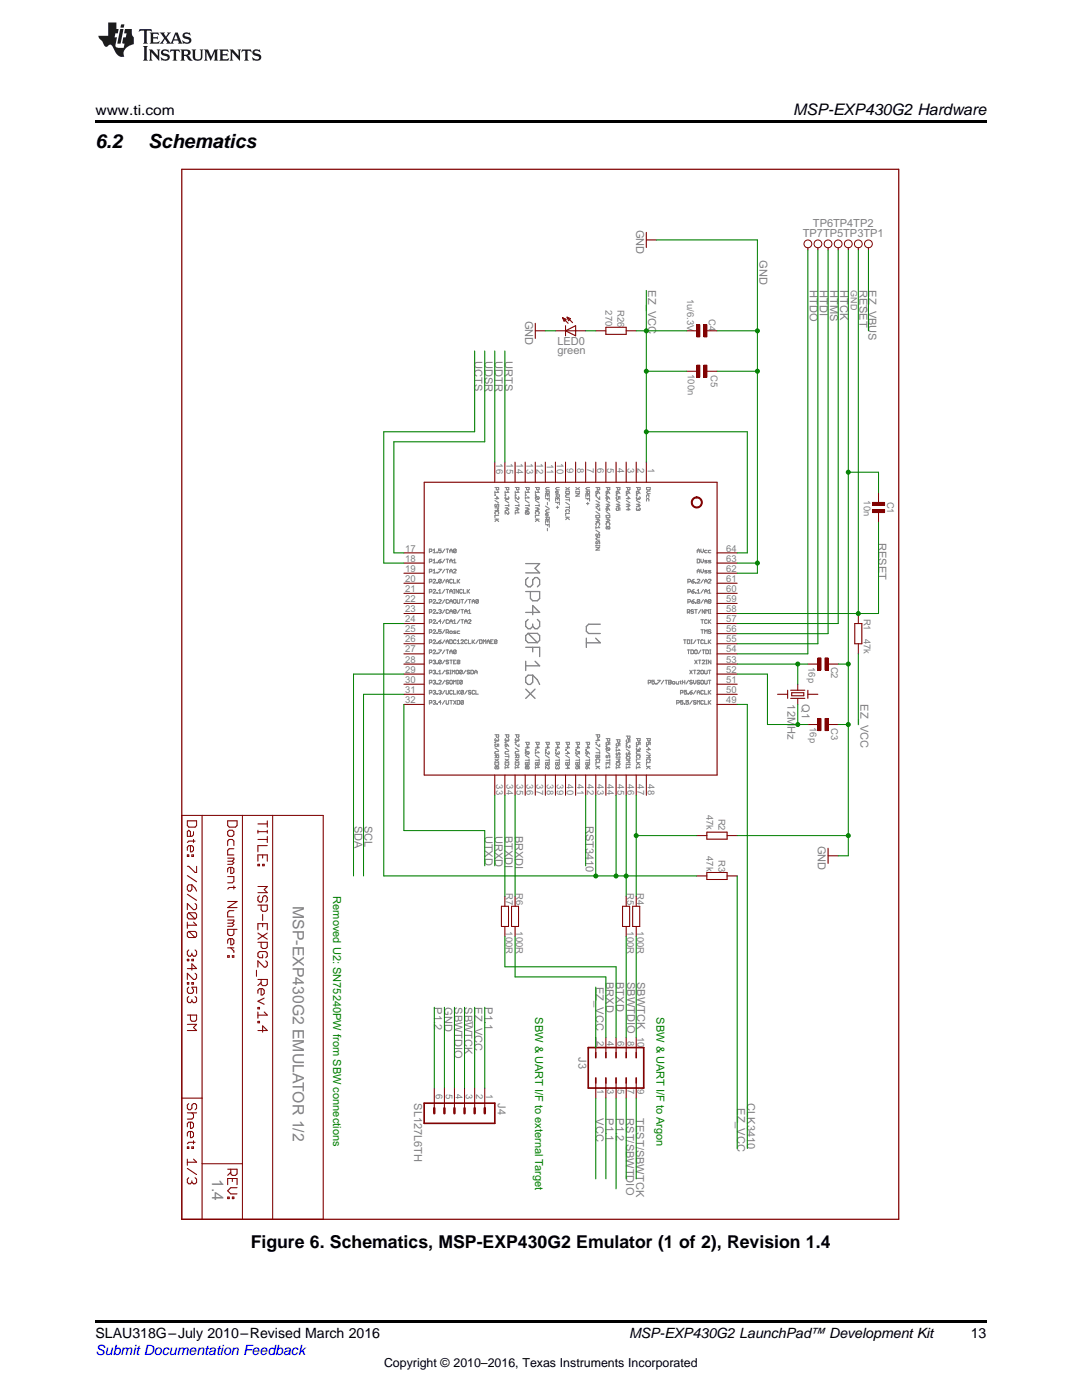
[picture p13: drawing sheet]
<svg xmlns="http://www.w3.org/2000/svg" width="216mm" height="279mm" viewBox="0 0 216 279" stroke-linecap="round" stroke-linejoin="round" font-family="sans-serif">
<defs><g id="words">
<g font-size="3.9">
<text x="19" y="29.6">6.2</text>
<text x="29.6" y="29.6">Schematics</text>
</g>
<text font-size="3.5" x="50" y="249.1">Figure 6. Schematics, MSP-EXP430G2 Emulator (1 of 2), Revision 1.4</text>
<text font-size="3.2" x="158.3" y="23">MSP-EXP430G2 Hardware</text>
<g font-size="3.1" fill="#808080">
<text x="58.4" y="180.9" transform="rotate(90 58.4 180.9)">MSP-EXP430G2 EMULATOR 1/2</text>
<text x="42.3" y="235.3" transform="rotate(90 42.3 235.3)">1.4</text>
</g>
<g font-size="2.8">
<text x="19" y="23">www.ti.com</text>
<text x="19" y="267.1">SLAU318G–July 2010–Revised March 2016</text>
<text x="125.5" y="267.1">MSP-EXP430G2 LaunchPad™ Development Kit</text>
<text x="193.7" y="267">13</text>
</g>
<text font-size="2.8" fill="#00f" x="19" y="270.4">Submit Documentation Feedback</text>
<text font-size="2.5" x="76.6" y="272.7">Copyright © 2010–2016, Texas Instruments Incorporated</text>
<g font-size="2.2" fill="#808080">
<text x="126.9" y="45.9" transform="rotate(90 126.9 45.9)">GND</text>
<text x="160.2" y="47.4">TP7TP5TP3TP1</text>
<text x="162.2" y="45.4">TP6TP4TP2</text>
<text x="151.5" y="51.9" transform="rotate(90 151.5 51.9)">GND</text>
<text x="129.4" y="58" transform="rotate(90 129.4 58)">EZ_VCC</text>
<text x="161.6" y="58" transform="rotate(90 161.6 58)">HTDO</text>
<text x="163.6" y="58" transform="rotate(90 163.6 58)">HTDI</text>
<text x="165.6" y="58" transform="rotate(90 165.6 58)">HTMS</text>
<text x="167.6" y="58" transform="rotate(90 167.6 58)">HTCK</text>
<text x="171.5" y="58" transform="rotate(90 171.5 58)">RESET</text>
<text x="173.3" y="58" transform="rotate(90 173.3 58)">EZ_VBUS</text>
<text x="104.8" y="64" transform="rotate(90 104.8 64)">GND</text>
<text x="111.2" y="70.6">green</text>
<text x="111.2" y="68.8">LED0</text>
<text x="94.7" y="72.1" transform="rotate(90 94.7 72.1)">UCTS</text>
<text x="96.7" y="72.1" transform="rotate(90 96.7 72.1)">UDSR</text>
<text x="98.7" y="72.1" transform="rotate(90 98.7 72.1)">UDTR</text>
<text x="100.8" y="72.1" transform="rotate(90 100.8 72.1)">URTS</text>
<text x="175.3" y="108.3" transform="rotate(90 175.3 108.3)">RESET</text>
<text x="157.2" y="140.6" transform="rotate(90 157.2 140.6)">12MHz</text>
<text x="160" y="140.6" transform="rotate(90 160 140.6)">Q1</text>
<text x="171.7" y="140.6" transform="rotate(90 171.7 140.6)">EZ_VCC</text>
<text x="70.7" y="164.7" transform="rotate(90 70.7 164.7)">SDA</text>
<text x="72.8" y="164.7" transform="rotate(90 72.8 164.7)">SCL</text>
<text x="96.7" y="166.8" transform="rotate(90 96.7 166.8)">UTXD</text>
<text x="98.7" y="166.8" transform="rotate(90 98.7 166.8)">URXD</text>
<text x="100.8" y="166.8" transform="rotate(90 100.8 166.8)">BTXDI</text>
<text x="102.8" y="166.8" transform="rotate(90 102.8 166.8)">BRXDI</text>
<text x="116.9" y="164.7" transform="rotate(90 116.9 164.7)">RST3410</text>
<text x="163.2" y="168.8" transform="rotate(90 163.2 168.8)">GND</text>
<text x="118.9" y="197" transform="rotate(90 118.9 197)">EZ_VCC</text>
<text x="120.9" y="196" transform="rotate(90 120.9 196)">BRXD</text>
<text x="122.9" y="196" transform="rotate(90 122.9 196)">BTXD</text>
<text x="125.1" y="196" transform="rotate(90 125.1 196)">SBWTDIO</text>
<text x="127.1" y="196" transform="rotate(90 127.1 196)">SBWTCK</text>
<text x="86.7" y="201" transform="rotate(90 86.7 201)">P1.2</text>
<text x="88.7" y="201" transform="rotate(90 88.7 201)">GND</text>
<text x="90.7" y="201" transform="rotate(90 90.7 201)">SBWTDIO</text>
<text x="92.7" y="201" transform="rotate(90 92.7 201)">SBWTCK</text>
<text x="94.7" y="201" transform="rotate(90 94.7 201)">EZ_VCC</text>
<text x="96.7" y="201" transform="rotate(90 96.7 201)">P1.1</text>
<text x="115.5" y="211" transform="rotate(90 115.5 211)">J3</text>
<text x="82.6" y="220.2" transform="rotate(90 82.6 220.2)">SL127L6TH</text>
<text x="99.3" y="220.2" transform="rotate(90 99.3 220.2)">J4</text>
<text x="147.1" y="221.2" transform="rotate(90 147.1 221.2)">EZ_VCC</text>
<text x="149.1" y="220.2" transform="rotate(90 149.1 220.2)">CLK3410</text>
<text x="118.9" y="223.2" transform="rotate(90 118.9 223.2)">VCC</text>
<text x="120.9" y="223.2" transform="rotate(90 120.9 223.2)">P1.1</text>
<text x="122.9" y="223.2" transform="rotate(90 122.9 223.2)">P1.2</text>
<text x="124.9" y="223.2" transform="rotate(90 124.9 223.2)">RST/SBWTDIO</text>
<text x="126.9" y="223.2" transform="rotate(90 126.9 223.2)">TEST/SBWTCK</text>
</g>
<g font-size="2.2" fill="#008000">
<text x="66.5" y="178.9" transform="rotate(90 66.5 178.9)">Removed U2: SN75240PW from SBW connections</text>
<text x="106.8" y="203" transform="rotate(90 106.8 203)">SBW &amp; UART I/F to external Target</text>
<text x="131" y="203" transform="rotate(90 131 203)">SBW &amp; UART I/F to Argon</text>
</g>
<g font-size="1.9" fill="#808080">
<text x="137.1" y="59.6" transform="rotate(90 137.1 59.6)">1u/6.3V</text>
<text x="120.8" y="62" transform="rotate(90 120.8 62)">270</text>
<text x="123.2" y="61.9" transform="rotate(90 123.2 61.9)">R26</text>
<text x="141.5" y="63.7" transform="rotate(90 141.5 63.7)">C4</text>
<text x="137.2" y="74.7" transform="rotate(90 137.2 74.7)">100n</text>
<text x="141.9" y="74.9" transform="rotate(90 141.9 74.9)">C5</text>
<text x="99" y="92.5" transform="rotate(90 99 92.5)">16</text>
<text x="101" y="92.5" transform="rotate(90 101 92.5)">15</text>
<text x="103.1" y="92.5" transform="rotate(90 103.1 92.5)">14</text>
<text x="105.1" y="92.5" transform="rotate(90 105.1 92.5)">13</text>
<text x="107.1" y="92.5" transform="rotate(90 107.1 92.5)">12</text>
<text x="109.1" y="92.6" transform="rotate(90 109.1 92.6)">11</text>
<text x="111.1" y="92.5" transform="rotate(90 111.1 92.5)">10</text>
<text x="113.1" y="93.4" transform="rotate(90 113.1 93.4)">9</text>
<text x="115.1" y="93.4" transform="rotate(90 115.1 93.4)">8</text>
<text x="117.2" y="93.4" transform="rotate(90 117.2 93.4)">7</text>
<text x="119.2" y="93.4" transform="rotate(90 119.2 93.4)">6</text>
<text x="121.2" y="93.4" transform="rotate(90 121.2 93.4)">5</text>
<text x="123.2" y="93.4" transform="rotate(90 123.2 93.4)">4</text>
<text x="125.2" y="93.4" transform="rotate(90 125.2 93.4)">3</text>
<text x="127.2" y="93.4" transform="rotate(90 127.2 93.4)">2</text>
<text x="129.2" y="93.4" transform="rotate(90 129.2 93.4)">1</text>
<text x="172.4" y="99.9" transform="rotate(90 172.4 99.9)">10n</text>
<text x="177" y="100.1" transform="rotate(90 177 100.1)">C1</text>
<text x="80.9" y="112.1">18</text>
<text x="80.9" y="110.1">17</text>
<text x="144.9" y="110.1">64</text>
<text x="144.9" y="112.1">63</text>
<text x="80.9" y="118.1">21</text>
<text x="80.9" y="116.1">20</text>
<text x="80.9" y="114.1">19</text>
<text x="144.9" y="114.1">62</text>
<text x="144.9" y="116.1">61</text>
<text x="144.9" y="118.1">60</text>
<text x="80.9" y="124.2">24</text>
<text x="80.9" y="122.2">23</text>
<text x="80.9" y="120.1">22</text>
<text x="144.9" y="120.1">59</text>
<text x="144.9" y="122.2">58</text>
<text x="144.9" y="124.2">57</text>
<text x="172.4" y="123.4" transform="rotate(90 172.4 123.4)">R1</text>
<text x="80.9" y="130.2">27</text>
<text x="80.9" y="128.2">26</text>
<text x="80.9" y="126.2">25</text>
<text x="144.9" y="126.2">56</text>
<text x="144.9" y="128.2">55</text>
<text x="144.9" y="130.2">54</text>
<text x="172.4" y="127.5" transform="rotate(90 172.4 127.5)">47k</text>
<text x="80.9" y="136.3">30</text>
<text x="80.9" y="134.2">29</text>
<text x="80.9" y="132.2">28</text>
<text x="144.9" y="132.2">53</text>
<text x="144.9" y="134.2">52</text>
<text x="144.9" y="136.3">51</text>
<text x="161.3" y="133.1" transform="rotate(90 161.3 133.1)">16p</text>
<text x="165.8" y="133" transform="rotate(90 165.8 133)">C2</text>
<text x="80.9" y="140.3">32</text>
<text x="80.9" y="138.3">31</text>
<text x="144.9" y="138.3">50</text>
<text x="144.9" y="140.3">49</text>
<text x="161.6" y="145.1" transform="rotate(90 161.6 145.1)">16p</text>
<text x="165.8" y="145.3" transform="rotate(90 165.8 145.3)">C3</text>
<text x="99" y="156.5" transform="rotate(90 99 156.5)">33</text>
<text x="101" y="156.5" transform="rotate(90 101 156.5)">34</text>
<text x="103.1" y="156.5" transform="rotate(90 103.1 156.5)">35</text>
<text x="105.1" y="156.5" transform="rotate(90 105.1 156.5)">36</text>
<text x="107.1" y="156.5" transform="rotate(90 107.1 156.5)">37</text>
<text x="109.1" y="156.5" transform="rotate(90 109.1 156.5)">38</text>
<text x="111.1" y="156.5" transform="rotate(90 111.1 156.5)">39</text>
<text x="113.1" y="156.5" transform="rotate(90 113.1 156.5)">40</text>
<text x="115.1" y="156.5" transform="rotate(90 115.1 156.5)">41</text>
<text x="117.2" y="156.5" transform="rotate(90 117.2 156.5)">42</text>
<text x="119.2" y="156.5" transform="rotate(90 119.2 156.5)">43</text>
<text x="121.2" y="156.5" transform="rotate(90 121.2 156.5)">44</text>
<text x="123.2" y="156.5" transform="rotate(90 123.2 156.5)">45</text>
<text x="125.2" y="156.5" transform="rotate(90 125.2 156.5)">46</text>
<text x="127.2" y="156.5" transform="rotate(90 127.2 156.5)">47</text>
<text x="129.2" y="156.5" transform="rotate(90 129.2 156.5)">48</text>
<text x="141" y="162.6" transform="rotate(90 141 162.6)">47k</text>
<text x="143.4" y="163.4" transform="rotate(90 143.4 163.4)">R2</text>
<text x="141" y="170.8" transform="rotate(90 141 170.8)">47k</text>
<text x="143.4" y="171.6" transform="rotate(90 143.4 171.6)">R3</text>
<text x="101" y="178.2" transform="rotate(90 101 178.2)">R7</text>
<text x="103" y="178.2" transform="rotate(90 103 178.2)">R6</text>
<text x="125.2" y="178.2" transform="rotate(90 125.2 178.2)">R5</text>
<text x="127.2" y="178.2" transform="rotate(90 127.2 178.2)">R4</text>
<text x="101" y="185.9" transform="rotate(90 101 185.9)">100R</text>
<text x="103" y="185.9" transform="rotate(90 103 185.9)">100R</text>
<text x="125.1" y="185.9" transform="rotate(90 125.1 185.9)">100R</text>
<text x="127.2" y="185.9" transform="rotate(90 127.2 185.9)">100R</text>
<text x="119.2" y="207.8" transform="rotate(90 119.2 207.8)">2</text>
<text x="121.2" y="207.8" transform="rotate(90 121.2 207.8)">4</text>
<text x="123.2" y="207.8" transform="rotate(90 123.2 207.8)">6</text>
<text x="125.2" y="207.8" transform="rotate(90 125.2 207.8)">8</text>
<text x="127.2" y="206.9" transform="rotate(90 127.2 206.9)">10</text>
<text x="86.9" y="218.4" transform="rotate(90 86.9 218.4)">6</text>
<text x="88.9" y="218.4" transform="rotate(90 88.9 218.4)">5</text>
<text x="91" y="218.4" transform="rotate(90 91 218.4)">4</text>
<text x="93" y="218.4" transform="rotate(90 93 218.4)">3</text>
<text x="95" y="218.4" transform="rotate(90 95 218.4)">2</text>
<text x="97" y="218.4" transform="rotate(90 97 218.4)">1</text>
<text x="119.2" y="217.4" transform="rotate(90 119.2 217.4)">1</text>
<text x="121.2" y="217.4" transform="rotate(90 121.2 217.4)">3</text>
<text x="123.2" y="217.4" transform="rotate(90 123.2 217.4)">5</text>
<text x="125.2" y="217.4" transform="rotate(90 125.2 217.4)">7</text>
<text x="127.2" y="217.4" transform="rotate(90 127.2 217.4)">9</text>
</g>
<text font-size="1.8" fill="#808080" x="169.8" y="58" transform="rotate(90 169.8 58)">GND</text>
</g></defs>
<path d="M19 263.5h177.8v.6h-177.8z" fill="#000"/>
<path d="M104.9 112.5h2.8" fill="none" stroke="#808080" stroke-width=".2"/>
<path d="M104.9 112.5h2.8z" fill="none" stroke="#808080" stroke-width=".25"/>
<path d="M107.7 112.5l-.9 .9z" fill="#808080"/>
<path d="M107.7 112.5l-.9 .9z" fill="none" stroke="#808080" stroke-width=".25"/>
<path d="M106.8 113.4l.9 .9z" fill="#808080"/>
<path d="M104.9 114.3h2.8zM106.8 113.4l.9 .9z" fill="none" stroke="#808080" stroke-width=".25"/>
<path d="M104.9 114.3h2.8" fill="none" stroke="#808080" stroke-width=".2"/>
<path d="M107.7 116.7l-.5 .4z" fill="#808080"/>
<path d="M107.7 116.7l-.5 .4z" fill="none" stroke="#808080" stroke-width=".25"/>
<path d="M107.7 115.7v1z" fill="#808080"/>
<path d="M107.7 115.7v1z" fill="none" stroke="#808080" stroke-width=".25"/>
<path d="M107.2 115.3l.5 .4z" fill="#808080"/>
<path d="M107.2 115.3l.5 .4z" fill="none" stroke="#808080" stroke-width=".25"/>
<path d="M106.8 115.3h.4z" fill="#808080"/>
<path d="M106.8 115.3h.4z" fill="none" stroke="#808080" stroke-width=".25"/>
<path d="M106.8 115.3l-.5 .4z" fill="#808080"/>
<path d="M106.8 115.3l-.5 .4z" fill="none" stroke="#808080" stroke-width=".25"/>
<path d="M106.3 115.7v1z" fill="#808080"/>
<path d="M106.3 115.7v1z" fill="none" stroke="#808080" stroke-width=".25"/>
<path d="M106.3 116.7l-.5 .4z" fill="#808080"/>
<path d="M106.3 116.7l-.5 .4z" fill="none" stroke="#808080" stroke-width=".25"/>
<path d="M105.4 117.1h.4z" fill="#808080"/>
<path d="M105.4 117.1h.4z" fill="none" stroke="#808080" stroke-width=".25"/>
<path d="M104.9 116.7l.5 .4z" fill="#808080"/>
<path d="M104.9 116.7l.5 .4z" fill="none" stroke="#808080" stroke-width=".25"/>
<path d="M104.9 115.7v1z" fill="#808080"/>
<path d="M104.9 115.7v1z" fill="none" stroke="#808080" stroke-width=".25"/>
<path d="M105.4 115.3l-.5 .4z" fill="#808080"/>
<path d="M104.9 118.1h2.8zM105.4 115.3l-.5 .4z" fill="none" stroke="#808080" stroke-width=".25"/>
<path d="M104.9 118.1h2.8" fill="none" stroke="#808080" stroke-width=".2"/>
<path d="M107.7 118.1v1.3z" fill="#808080"/>
<path d="M107.7 118.1v1.3z" fill="none" stroke="#808080" stroke-width=".25"/>
<path d="M107.7 119.4l-.5 .5z" fill="#808080"/>
<path d="M107.7 119.4l-.5 .5z" fill="none" stroke="#808080" stroke-width=".25"/>
<path d="M106.3 119.9h.9z" fill="#808080"/>
<path d="M106.3 119.9h.9z" fill="none" stroke="#808080" stroke-width=".25"/>
<path d="M105.8 119.4l.5 .5z" fill="#808080"/>
<path d="M105.8 119.4l.5 .5z" fill="none" stroke="#808080" stroke-width=".25"/>
<path d="M105.8 118.1v1.3z" fill="#808080"/>
<path d="M105.8 118.1v1.3zM104.9 122.2h2.8z" fill="none" stroke="#808080" stroke-width=".25"/>
<path d="M104.9 122.2h2.8" fill="none" stroke="#808080" stroke-width=".2"/>
<path d="M106.3 120.8l1.4 1.4z" fill="#808080"/>
<path d="M106.3 120.8l1.4 1.4z" fill="none" stroke="#808080" stroke-width=".25"/>
<path d="M106.3 120.8v1.9z" fill="#808080"/>
<path d="M106.3 120.8v1.9z" fill="none" stroke="#808080" stroke-width=".25"/>
<path d="M107.2 123.6l.5 .5z" fill="#808080"/>
<path d="M107.2 123.6l.5 .5z" fill="none" stroke="#808080" stroke-width=".25"/>
<path d="M107.7 124.1v.9z" fill="#808080"/>
<path d="M107.7 124.1v.9z" fill="none" stroke="#808080" stroke-width=".25"/>
<path d="M107.7 125l-.5 .5z" fill="#808080"/>
<path d="M107.7 125l-.5 .5z" fill="none" stroke="#808080" stroke-width=".25"/>
<path d="M106.8 125.5h.4z" fill="#808080"/>
<path d="M106.8 125.5h.4z" fill="none" stroke="#808080" stroke-width=".25"/>
<path d="M106.3 125l.5 .5z" fill="#808080"/>
<path d="M106.3 125l.5 .5z" fill="none" stroke="#808080" stroke-width=".25"/>
<path d="M106.3 124.5v.5z" fill="#808080"/>
<path d="M106.3 124.5v.5z" fill="none" stroke="#808080" stroke-width=".25"/>
<path d="M106.3 125l-.5 .5z" fill="#808080"/>
<path d="M106.3 125l-.5 .5z" fill="none" stroke="#808080" stroke-width=".25"/>
<path d="M105.4 125.5h.4z" fill="#808080"/>
<path d="M105.4 125.5h.4z" fill="none" stroke="#808080" stroke-width=".25"/>
<path d="M104.9 125l.5 .5z" fill="#808080"/>
<path d="M104.9 125l.5 .5z" fill="none" stroke="#808080" stroke-width=".25"/>
<path d="M104.9 124.1v.9z" fill="#808080"/>
<path d="M104.9 124.1v.9z" fill="none" stroke="#808080" stroke-width=".25"/>
<path d="M104.9 124.1l.5-.5z" fill="#808080"/>
<path d="M104.9 124.1l.5-.5z" fill="none" stroke="#808080" stroke-width=".25"/>
<path d="M105.4 126.4h1.8z" fill="#808080"/>
<path d="M105.4 126.4h1.8z" fill="none" stroke="#808080" stroke-width=".25"/>
<path d="M107.2 126.4l.5 .5z" fill="#808080"/>
<path d="M107.2 126.4l.5 .5z" fill="none" stroke="#808080" stroke-width=".25"/>
<path d="M107.7 126.9v.9z" fill="#808080"/>
<path d="M107.7 126.9v.9z" fill="none" stroke="#808080" stroke-width=".25"/>
<path d="M107.7 127.8l-.5 .5z" fill="#808080"/>
<path d="M107.7 127.8l-.5 .5z" fill="none" stroke="#808080" stroke-width=".25"/>
<path d="M105.4 128.3h1.8z" fill="#808080"/>
<path d="M105.4 128.3h1.8z" fill="none" stroke="#808080" stroke-width=".25"/>
<path d="M104.9 127.8l.5 .5z" fill="#808080"/>
<path d="M104.9 127.8l.5 .5z" fill="none" stroke="#808080" stroke-width=".25"/>
<path d="M104.9 126.9v.9z" fill="#808080"/>
<path d="M104.9 126.9v.9z" fill="none" stroke="#808080" stroke-width=".25"/>
<path d="M104.9 126.9l.5-.5z" fill="#808080"/>
<path d="M104.9 126.9l.5-.5z" fill="none" stroke="#808080" stroke-width=".25"/>
<path d="M105.4 126.4l1.8 1.9z" fill="#808080"/>
<path d="M104.9 129.2h2.8zM105.4 126.4l1.8 1.9z" fill="none" stroke="#808080" stroke-width=".25"/>
<path d="M104.9 129.2h2.8" fill="none" stroke="#808080" stroke-width=".2"/>
<path d="M107.7 129.2v1.8z" fill="#808080"/>
<path d="M107.7 129.2v1.8z" fill="none" stroke="#808080" stroke-width=".25"/>
<path d="M106.3 129.2v.9z" fill="#808080"/>
<path d="M106.3 129.2v.9z" fill="none" stroke="#808080" stroke-width=".25"/>
<path d="M106.8 132l.9 .9z" fill="#808080"/>
<path d="M104.9 132.9h2.8zM106.8 132l.9 .9z" fill="none" stroke="#808080" stroke-width=".25"/>
<path d="M104.9 132.9h2.8" fill="none" stroke="#808080" stroke-width=".2"/>
<path d="M104.9 132v1.8z" fill="#808080"/>
<path d="M104.9 132v1.8z" fill="none" stroke="#808080" stroke-width=".25"/>
<path d="M107.2 135.7l.5 .9z" fill="#808080"/>
<path d="M107.2 135.7l.5 .9z" fill="none" stroke="#808080" stroke-width=".25"/>
<path d="M106.3 134.7l.9 1z" fill="#808080"/>
<path d="M106.3 134.7l.9 1z" fill="none" stroke="#808080" stroke-width=".25"/>
<path d="M105.4 134.7h.9z" fill="#808080"/>
<path d="M105.4 134.7h.9z" fill="none" stroke="#808080" stroke-width=".25"/>
<path d="M104.9 135.2l.5-.5z" fill="#808080"/>
<path d="M104.9 135.2l.5-.5z" fill="none" stroke="#808080" stroke-width=".25"/>
<path d="M104.9 135.2v.9z" fill="#808080"/>
<path d="M104.9 135.2v.9z" fill="none" stroke="#808080" stroke-width=".25"/>
<path d="M104.9 136.1l.5 .5z" fill="#808080"/>
<path d="M104.9 136.1l.5 .5z" fill="none" stroke="#808080" stroke-width=".25"/>
<path d="M105.4 136.6h.4z" fill="#808080"/>
<path d="M105.4 136.6h.4z" fill="none" stroke="#808080" stroke-width=".25"/>
<path d="M106.3 136.1l-.5 .5z" fill="#808080"/>
<path d="M106.3 136.1l-.5 .5z" fill="none" stroke="#808080" stroke-width=".25"/>
<path d="M106.3 134.7v1.4z" fill="#808080"/>
<path d="M106.3 134.7v1.4z" fill="none" stroke="#808080" stroke-width=".25"/>
<path d="M106.8 137.5l-1.9 1.9z" fill="#808080"/>
<path d="M106.8 137.5l-1.9 1.9z" fill="none" stroke="#808080" stroke-width=".25"/>
<path d="M104.9 137.5l1.9 1.9z" fill="#808080"/>
<path d="M104.9 137.5l1.9 1.9z" fill="none" stroke="#808080" stroke-width=".25"/>
<path d="M139.1 109.8v.5z" fill="#808080"/>
<path d="M139.1 109.8v.5z" fill="none" stroke="#808080" stroke-width=".2"/>
<path d="M139.1 109.8l.3-.2z" fill="#808080"/>
<path d="M139.1 109.8l.3-.2z" fill="none" stroke="#808080" stroke-width=".2"/>
<path d="M139.4 109.6l.2 .2z" fill="#808080"/>
<path d="M139.4 109.6l.2 .2z" fill="none" stroke="#808080" stroke-width=".2"/>
<path d="M139.6 109.8v.5z" fill="#808080"/>
<path d="M139.6 109.8v.5z" fill="none" stroke="#808080" stroke-width=".2"/>
<path d="M139.1 110h.5z" fill="#808080"/>
<path d="M139.1 110h.5z" fill="none" stroke="#808080" stroke-width=".2"/>
<path d="M139.9 109.6v.5z" fill="#808080"/>
<path d="M139.9 109.6v.5z" fill="none" stroke="#808080" stroke-width=".2"/>
<path d="M139.9 110.1l.2 .2z" fill="#808080"/>
<path d="M139.9 110.1l.2 .2z" fill="none" stroke="#808080" stroke-width=".2"/>
<path d="M140.4 110.1l-.3 .2z" fill="#808080"/>
<path d="M140.4 110.1l-.3 .2z" fill="none" stroke="#808080" stroke-width=".2"/>
<path d="M140.4 109.6v.5z" fill="#808080"/>
<path d="M140.4 109.6v.5z" fill="none" stroke="#808080" stroke-width=".2"/>
<path d="M140.7 109.8h.4z" fill="#808080"/>
<path d="M140.7 109.8h.4z" fill="none" stroke="#808080" stroke-width=".2"/>
<path d="M140.7 109.8l-.1 .2z" fill="#808080"/>
<path d="M140.7 109.8l-.1 .2z" fill="none" stroke="#808080" stroke-width=".2"/>
<path d="M140.6 110v.2z" fill="#808080"/>
<path d="M140.6 110v.2z" fill="none" stroke="#808080" stroke-width=".2"/>
<path d="M140.6 110.2l.1 .1z" fill="#808080"/>
<path d="M140.6 110.2l.1 .1z" fill="none" stroke="#808080" stroke-width=".2"/>
<path d="M140.7 110.3h.4z" fill="#808080"/>
<path d="M140.7 110.3h.4z" fill="none" stroke="#808080" stroke-width=".2"/>
<path d="M141.5 109.8h.3z" fill="#808080"/>
<path d="M141.5 109.8h.3z" fill="none" stroke="#808080" stroke-width=".2"/>
<path d="M141.5 109.8l-.2 .2z" fill="#808080"/>
<path d="M141.5 109.8l-.2 .2z" fill="none" stroke="#808080" stroke-width=".2"/>
<path d="M141.3 110v.2z" fill="#808080"/>
<path d="M141.3 110v.2z" fill="none" stroke="#808080" stroke-width=".2"/>
<path d="M141.3 110.2l.2 .1z" fill="#808080"/>
<path d="M141.3 110.2l.2 .1z" fill="none" stroke="#808080" stroke-width=".2"/>
<path d="M141.5 110.3h.3z" fill="#808080"/>
<path d="M141.5 110.3h.3z" fill="none" stroke="#808080" stroke-width=".2"/>
<path d="M139.1 111.6v.7z" fill="#808080"/>
<path d="M139.1 111.6v.7z" fill="none" stroke="#808080" stroke-width=".2"/>
<path d="M139.1 112.3h.4z" fill="#808080"/>
<path d="M139.1 112.3h.4z" fill="none" stroke="#808080" stroke-width=".2"/>
<path d="M139.5 112.3l.1-.1z" fill="#808080"/>
<path d="M139.5 112.3l.1-.1z" fill="none" stroke="#808080" stroke-width=".2"/>
<path d="M139.6 111.7v.5z" fill="#808080"/>
<path d="M139.6 111.7v.5z" fill="none" stroke="#808080" stroke-width=".2"/>
<path d="M139.5 111.6l.1 .1z" fill="#808080"/>
<path d="M139.5 111.6l.1 .1z" fill="none" stroke="#808080" stroke-width=".2"/>
<path d="M139.1 111.6h.4z" fill="#808080"/>
<path d="M139.1 111.6h.4z" fill="none" stroke="#808080" stroke-width=".2"/>
<path d="M139.9 111.6v.5z" fill="#808080"/>
<path d="M139.9 111.6v.5z" fill="none" stroke="#808080" stroke-width=".2"/>
<path d="M139.9 112.1l.2 .2z" fill="#808080"/>
<path d="M139.9 112.1l.2 .2z" fill="none" stroke="#808080" stroke-width=".2"/>
<path d="M140.4 112.1l-.3 .2z" fill="#808080"/>
<path d="M140.4 112.1l-.3 .2z" fill="none" stroke="#808080" stroke-width=".2"/>
<path d="M140.4 111.6v.5z" fill="#808080"/>
<path d="M140.4 111.6v.5z" fill="none" stroke="#808080" stroke-width=".2"/>
<path d="M140.6 112.3h.4z" fill="#808080"/>
<path d="M140.6 112.3h.4z" fill="none" stroke="#808080" stroke-width=".2"/>
<path d="M141.1 112.2l-.1 .1z" fill="#808080"/>
<path d="M141.1 112.2l-.1 .1z" fill="none" stroke="#808080" stroke-width=".2"/>
<path d="M141 112.1l.1 .1z" fill="#808080"/>
<path d="M141 112.1l.1 .1z" fill="none" stroke="#808080" stroke-width=".2"/>
<path d="M140.7 112.1h.3z" fill="#808080"/>
<path d="M140.7 112.1h.3z" fill="none" stroke="#808080" stroke-width=".2"/>
<path d="M140.6 112l.1 .1z" fill="#808080"/>
<path d="M140.6 112l.1 .1z" fill="none" stroke="#808080" stroke-width=".2"/>
<path d="M140.6 112l.1-.2z" fill="#808080"/>
<path d="M140.6 112l.1-.2z" fill="none" stroke="#808080" stroke-width=".2"/>
<path d="M140.7 111.8h.4z" fill="#808080"/>
<path d="M140.7 111.8h.4z" fill="none" stroke="#808080" stroke-width=".2"/>
<path d="M141.3 112.3h.4z" fill="#808080"/>
<path d="M141.3 112.3h.4z" fill="none" stroke="#808080" stroke-width=".2"/>
<path d="M141.8 112.2l-.1 .1z" fill="#808080"/>
<path d="M141.8 112.2l-.1 .1z" fill="none" stroke="#808080" stroke-width=".2"/>
<path d="M141.7 112.1l.1 .1z" fill="#808080"/>
<path d="M141.7 112.1l.1 .1z" fill="none" stroke="#808080" stroke-width=".2"/>
<path d="M141.5 112.1h.2z" fill="#808080"/>
<path d="M141.5 112.1h.2z" fill="none" stroke="#808080" stroke-width=".2"/>
<path d="M141.3 112l.2 .1z" fill="#808080"/>
<path d="M141.3 112l.2 .1z" fill="none" stroke="#808080" stroke-width=".2"/>
<path d="M141.3 112l.2-.2z" fill="#808080"/>
<path d="M141.3 112l.2-.2z" fill="none" stroke="#808080" stroke-width=".2"/>
<path d="M141.5 111.8h.3z" fill="#808080"/>
<path d="M141.5 111.8h.3z" fill="none" stroke="#808080" stroke-width=".2"/>
<path d="M139.1 113.8v.6z" fill="#808080"/>
<path d="M139.1 113.8v.6z" fill="none" stroke="#808080" stroke-width=".2"/>
<path d="M139.1 113.8l.3-.2z" fill="#808080"/>
<path d="M139.1 113.8l.3-.2z" fill="none" stroke="#808080" stroke-width=".2"/>
<path d="M139.4 113.6l.2 .2z" fill="#808080"/>
<path d="M139.4 113.6l.2 .2z" fill="none" stroke="#808080" stroke-width=".2"/>
<path d="M139.6 113.8v.6z" fill="#808080"/>
<path d="M139.6 113.8v.6z" fill="none" stroke="#808080" stroke-width=".2"/>
<path d="M139.1 114h.5z" fill="#808080"/>
<path d="M139.1 114h.5z" fill="none" stroke="#808080" stroke-width=".2"/>
<path d="M139.9 113.6v.5z" fill="#808080"/>
<path d="M139.9 113.6v.5z" fill="none" stroke="#808080" stroke-width=".2"/>
<path d="M139.9 114.1l.2 .3z" fill="#808080"/>
<path d="M139.9 114.1l.2 .3z" fill="none" stroke="#808080" stroke-width=".2"/>
<path d="M140.4 114.1l-.3 .3z" fill="#808080"/>
<path d="M140.4 114.1l-.3 .3z" fill="none" stroke="#808080" stroke-width=".2"/>
<path d="M140.4 113.6v.5z" fill="#808080"/>
<path d="M140.4 113.6v.5z" fill="none" stroke="#808080" stroke-width=".2"/>
<path d="M140.6 114.4h.4z" fill="#808080"/>
<path d="M140.6 114.4h.4z" fill="none" stroke="#808080" stroke-width=".2"/>
<path d="M141.1 114.2l-.1 .2z" fill="#808080"/>
<path d="M141.1 114.2l-.1 .2z" fill="none" stroke="#808080" stroke-width=".2"/>
<path d="M141 114.1l.1 .1z" fill="#808080"/>
<path d="M141 114.1l.1 .1z" fill="none" stroke="#808080" stroke-width=".2"/>
<path d="M140.7 114.1h.3z" fill="#808080"/>
<path d="M140.7 114.1h.3z" fill="none" stroke="#808080" stroke-width=".2"/>
<path d="M140.6 114l.1 .1z" fill="#808080"/>
<path d="M140.6 114l.1 .1z" fill="none" stroke="#808080" stroke-width=".2"/>
<path d="M140.7 113.8l-.1 .2z" fill="#808080"/>
<path d="M140.7 113.8l-.1 .2z" fill="none" stroke="#808080" stroke-width=".2"/>
<path d="M140.7 113.8h.4z" fill="#808080"/>
<path d="M140.7 113.8h.4z" fill="none" stroke="#808080" stroke-width=".2"/>
<path d="M141.3 114.4h.4z" fill="#808080"/>
<path d="M141.3 114.4h.4z" fill="none" stroke="#808080" stroke-width=".2"/>
<path d="M141.8 114.2l-.1 .2z" fill="#808080"/>
<path d="M141.8 114.2l-.1 .2z" fill="none" stroke="#808080" stroke-width=".2"/>
<path d="M141.7 114.1l.1 .1z" fill="#808080"/>
<path d="M141.7 114.1l.1 .1z" fill="none" stroke="#808080" stroke-width=".2"/>
<path d="M141.5 114.1h.2z" fill="#808080"/>
<path d="M141.5 114.1h.2z" fill="none" stroke="#808080" stroke-width=".2"/>
<path d="M141.3 114l.2 .1z" fill="#808080"/>
<path d="M141.3 114l.2 .1z" fill="none" stroke="#808080" stroke-width=".2"/>
<path d="M141.3 114l.2-.2z" fill="#808080"/>
<path d="M141.3 114l.2-.2z" fill="none" stroke="#808080" stroke-width=".2"/>
<path d="M141.5 113.8h.3z" fill="#808080"/>
<path d="M141.5 113.8h.3z" fill="none" stroke="#808080" stroke-width=".2"/>
<path d="M137.3 115.6v.8z" fill="#808080"/>
<path d="M137.3 115.6v.8z" fill="none" stroke="#808080" stroke-width=".2"/>
<path d="M137.3 115.6h.3z" fill="#808080"/>
<path d="M137.3 115.6h.3z" fill="none" stroke="#808080" stroke-width=".2"/>
<path d="M137.6 115.6l.2 .1z" fill="#808080"/>
<path d="M137.6 115.6l.2 .1z" fill="none" stroke="#808080" stroke-width=".2"/>
<path d="M137.8 115.7v.3z" fill="#808080"/>
<path d="M137.8 115.7v.3z" fill="none" stroke="#808080" stroke-width=".2"/>
<path d="M137.8 116l-.2 .1z" fill="#808080"/>
<path d="M137.8 116l-.2 .1z" fill="none" stroke="#808080" stroke-width=".2"/>
<path d="M137.3 116.1h.3z" fill="#808080"/>
<path d="M137.3 116.1h.3z" fill="none" stroke="#808080" stroke-width=".2"/>
<path d="M138.3 115.7l.2-.1z" fill="#808080"/>
<path d="M138.3 115.7l.2-.1z" fill="none" stroke="#808080" stroke-width=".2"/>
<path d="M138 116l.3-.3z" fill="#808080"/>
<path d="M138 116l.3-.3z" fill="none" stroke="#808080" stroke-width=".2"/>
<path d="M138 116v.2z" fill="#808080"/>
<path d="M138 116v.2z" fill="none" stroke="#808080" stroke-width=".2"/>
<path d="M138 116.2l.1 .2z" fill="#808080"/>
<path d="M138 116.2l.1 .2z" fill="none" stroke="#808080" stroke-width=".2"/>
<path d="M138.1 116.4h.3z" fill="#808080"/>
<path d="M138.1 116.4h.3z" fill="none" stroke="#808080" stroke-width=".2"/>
<path d="M138.4 116.4l.1-.2z" fill="#808080"/>
<path d="M138.4 116.4l.1-.2z" fill="none" stroke="#808080" stroke-width=".2"/>
<path d="M138.5 116.1v.1z" fill="#808080"/>
<path d="M138.5 116.1v.1z" fill="none" stroke="#808080" stroke-width=".2"/>
<path d="M138.4 116l.1 .1z" fill="#808080"/>
<path d="M138.4 116l.1 .1z" fill="none" stroke="#808080" stroke-width=".2"/>
<path d="M138 116h.4z" fill="#808080"/>
<path d="M138 116h.4z" fill="none" stroke="#808080" stroke-width=".2"/>
<path d="M138.7 116.2v.2z" fill="#808080"/>
<path d="M138.7 116.2v.2z" fill="none" stroke="#808080" stroke-width=".2"/>
<path d="M138.7 116.2h.2z" fill="#808080"/>
<path d="M138.7 116.2h.2z" fill="none" stroke="#808080" stroke-width=".2"/>
<path d="M138.9 116.2v.2z" fill="#808080"/>
<path d="M138.9 116.2v.2z" fill="none" stroke="#808080" stroke-width=".2"/>
<path d="M138.7 116.4h.2z" fill="#808080"/>
<path d="M138.7 116.4h.2z" fill="none" stroke="#808080" stroke-width=".2"/>
<path d="M139.1 116.4h.5z" fill="#808080"/>
<path d="M139.1 116.4h.5z" fill="none" stroke="#808080" stroke-width=".2"/>
<path d="M139.1 116.4l.5-.5z" fill="#808080"/>
<path d="M139.1 116.4l.5-.5z" fill="none" stroke="#808080" stroke-width=".2"/>
<path d="M139.6 115.7v.2z" fill="#808080"/>
<path d="M139.6 115.7v.2z" fill="none" stroke="#808080" stroke-width=".2"/>
<path d="M139.5 115.6l.1 .1z" fill="#808080"/>
<path d="M139.5 115.6l.1 .1z" fill="none" stroke="#808080" stroke-width=".2"/>
<path d="M139.2 115.6h.3z" fill="#808080"/>
<path d="M139.2 115.6h.3z" fill="none" stroke="#808080" stroke-width=".2"/>
<path d="M139.1 115.7l.1-.1z" fill="#808080"/>
<path d="M139.1 115.7l.1-.1z" fill="none" stroke="#808080" stroke-width=".2"/>
<path d="M140.4 115.6l-.5 .8z" fill="#808080"/>
<path d="M140.4 115.6l-.5 .8z" fill="none" stroke="#808080" stroke-width=".2"/>
<path d="M140.6 115.9v.5z" fill="#808080"/>
<path d="M140.6 115.9v.5z" fill="none" stroke="#808080" stroke-width=".2"/>
<path d="M140.8 115.6l-.2 .3z" fill="#808080"/>
<path d="M140.8 115.6l-.2 .3z" fill="none" stroke="#808080" stroke-width=".2"/>
<path d="M140.8 115.6l.3 .3z" fill="#808080"/>
<path d="M140.8 115.6l.3 .3z" fill="none" stroke="#808080" stroke-width=".2"/>
<path d="M141.1 115.9v.5z" fill="#808080"/>
<path d="M141.1 115.9v.5z" fill="none" stroke="#808080" stroke-width=".2"/>
<path d="M140.6 116h.5z" fill="#808080"/>
<path d="M140.6 116h.5z" fill="none" stroke="#808080" stroke-width=".2"/>
<path d="M141.3 116.4h.5z" fill="#808080"/>
<path d="M141.3 116.4h.5z" fill="none" stroke="#808080" stroke-width=".2"/>
<path d="M141.3 116.4l.5-.5z" fill="#808080"/>
<path d="M141.3 116.4l.5-.5z" fill="none" stroke="#808080" stroke-width=".2"/>
<path d="M141.8 115.7v.2z" fill="#808080"/>
<path d="M141.8 115.7v.2z" fill="none" stroke="#808080" stroke-width=".2"/>
<path d="M141.7 115.6l.1 .1z" fill="#808080"/>
<path d="M141.7 115.6l.1 .1z" fill="none" stroke="#808080" stroke-width=".2"/>
<path d="M141.5 115.6h.2z" fill="#808080"/>
<path d="M141.5 115.6h.2z" fill="none" stroke="#808080" stroke-width=".2"/>
<path d="M141.5 115.6l-.2 .1z" fill="#808080"/>
<path d="M141.5 115.6l-.2 .1z" fill="none" stroke="#808080" stroke-width=".2"/>
<path d="M137.3 117.6v.8z" fill="#808080"/>
<path d="M137.3 117.6v.8z" fill="none" stroke="#808080" stroke-width=".2"/>
<path d="M137.3 117.6h.3z" fill="#808080"/>
<path d="M137.3 117.6h.3z" fill="none" stroke="#808080" stroke-width=".2"/>
<path d="M137.6 117.6l.2 .2z" fill="#808080"/>
<path d="M137.6 117.6l.2 .2z" fill="none" stroke="#808080" stroke-width=".2"/>
<path d="M137.8 117.8v.2z" fill="#808080"/>
<path d="M137.8 117.8v.2z" fill="none" stroke="#808080" stroke-width=".2"/>
<path d="M137.8 118l-.2 .1z" fill="#808080"/>
<path d="M137.8 118l-.2 .1z" fill="none" stroke="#808080" stroke-width=".2"/>
<path d="M137.3 118.1h.3z" fill="#808080"/>
<path d="M137.3 118.1h.3z" fill="none" stroke="#808080" stroke-width=".2"/>
<path d="M138.3 117.8l.2-.2z" fill="#808080"/>
<path d="M138.3 117.8l.2-.2z" fill="none" stroke="#808080" stroke-width=".2"/>
<path d="M138 118l.3-.2z" fill="#808080"/>
<path d="M138 118l.3-.2z" fill="none" stroke="#808080" stroke-width=".2"/>
<path d="M138 118v.2z" fill="#808080"/>
<path d="M138 118v.2z" fill="none" stroke="#808080" stroke-width=".2"/>
<path d="M138 118.2l.1 .2z" fill="#808080"/>
<path d="M138 118.2l.1 .2z" fill="none" stroke="#808080" stroke-width=".2"/>
<path d="M138.1 118.4h.3z" fill="#808080"/>
<path d="M138.1 118.4h.3z" fill="none" stroke="#808080" stroke-width=".2"/>
<path d="M138.5 118.2l-.1 .2z" fill="#808080"/>
<path d="M138.5 118.2l-.1 .2z" fill="none" stroke="#808080" stroke-width=".2"/>
<path d="M138.5 118.1v.1z" fill="#808080"/>
<path d="M138.5 118.1v.1z" fill="none" stroke="#808080" stroke-width=".2"/>
<path d="M138.4 118l.1 .1z" fill="#808080"/>
<path d="M138.4 118l.1 .1z" fill="none" stroke="#808080" stroke-width=".2"/>
<path d="M138 118h.4z" fill="#808080"/>
<path d="M138 118h.4z" fill="none" stroke="#808080" stroke-width=".2"/>
<path d="M138.7 118.2v.2z" fill="#808080"/>
<path d="M138.7 118.2v.2z" fill="none" stroke="#808080" stroke-width=".2"/>
<path d="M138.7 118.2h.2z" fill="#808080"/>
<path d="M138.7 118.2h.2z" fill="none" stroke="#808080" stroke-width=".2"/>
<path d="M138.9 118.2v.2z" fill="#808080"/>
<path d="M138.9 118.2v.2z" fill="none" stroke="#808080" stroke-width=".2"/>
<path d="M138.7 118.4h.2z" fill="#808080"/>
<path d="M138.7 118.4h.2z" fill="none" stroke="#808080" stroke-width=".2"/>
<path d="M139.1 117.9l.3-.3z" fill="#808080"/>
<path d="M139.1 117.9l.3-.3z" fill="none" stroke="#808080" stroke-width=".2"/>
<path d="M139.4 117.6v.8z" fill="#808080"/>
<path d="M139.4 117.6v.8z" fill="none" stroke="#808080" stroke-width=".2"/>
<path d="M139.1 118.4h.5z" fill="#808080"/>
<path d="M139.1 118.4h.5z" fill="none" stroke="#808080" stroke-width=".2"/>
<path d="M140.4 117.6l-.5 .8z" fill="#808080"/>
<path d="M140.4 117.6l-.5 .8z" fill="none" stroke="#808080" stroke-width=".2"/>
<path d="M140.6 117.9v.5z" fill="#808080"/>
<path d="M140.6 117.9v.5z" fill="none" stroke="#808080" stroke-width=".2"/>
<path d="M140.8 117.6l-.2 .3z" fill="#808080"/>
<path d="M140.8 117.6l-.2 .3z" fill="none" stroke="#808080" stroke-width=".2"/>
<path d="M140.8 117.6l.3 .3z" fill="#808080"/>
<path d="M140.8 117.6l.3 .3z" fill="none" stroke="#808080" stroke-width=".2"/>
<path d="M141.1 117.9v.5z" fill="#808080"/>
<path d="M141.1 117.9v.5z" fill="none" stroke="#808080" stroke-width=".2"/>
<path d="M140.6 118h.5z" fill="#808080"/>
<path d="M140.6 118h.5z" fill="none" stroke="#808080" stroke-width=".2"/>
<path d="M141.3 117.9l.3-.3z" fill="#808080"/>
<path d="M141.3 117.9l.3-.3z" fill="none" stroke="#808080" stroke-width=".2"/>
<path d="M141.6 117.6v.8z" fill="#808080"/>
<path d="M141.6 117.6v.8z" fill="none" stroke="#808080" stroke-width=".2"/>
<path d="M141.3 118.4h.5z" fill="#808080"/>
<path d="M141.3 118.4h.5z" fill="none" stroke="#808080" stroke-width=".2"/>
<path d="M137.3 119.6v.8z" fill="#808080"/>
<path d="M137.3 119.6v.8z" fill="none" stroke="#808080" stroke-width=".2"/>
<path d="M137.3 119.6h.3z" fill="#808080"/>
<path d="M137.3 119.6h.3z" fill="none" stroke="#808080" stroke-width=".2"/>
<path d="M137.6 119.6l.2 .2z" fill="#808080"/>
<path d="M137.6 119.6l.2 .2z" fill="none" stroke="#808080" stroke-width=".2"/>
<path d="M137.8 119.8v.2z" fill="#808080"/>
<path d="M137.8 119.8v.2z" fill="none" stroke="#808080" stroke-width=".2"/>
<path d="M137.8 120l-.2 .1z" fill="#808080"/>
<path d="M137.8 120l-.2 .1z" fill="none" stroke="#808080" stroke-width=".2"/>
<path d="M137.3 120.1h.3z" fill="#808080"/>
<path d="M137.3 120.1h.3z" fill="none" stroke="#808080" stroke-width=".2"/>
<path d="M138.3 119.8l.2-.2z" fill="#808080"/>
<path d="M138.3 119.8l.2-.2z" fill="none" stroke="#808080" stroke-width=".2"/>
<path d="M138 120l.3-.2z" fill="#808080"/>
<path d="M138 120l.3-.2z" fill="none" stroke="#808080" stroke-width=".2"/>
<path d="M138 120v.3z" fill="#808080"/>
<path d="M138 120v.3z" fill="none" stroke="#808080" stroke-width=".2"/>
<path d="M138 120.3l.1 .1z" fill="#808080"/>
<path d="M138 120.3l.1 .1z" fill="none" stroke="#808080" stroke-width=".2"/>
<path d="M138.1 120.4h.3z" fill="#808080"/>
<path d="M138.1 120.4h.3z" fill="none" stroke="#808080" stroke-width=".2"/>
<path d="M138.4 120.4l.1-.1z" fill="#808080"/>
<path d="M138.4 120.4l.1-.1z" fill="none" stroke="#808080" stroke-width=".2"/>
<path d="M138.5 120.1v.2z" fill="#808080"/>
<path d="M138.5 120.1v.2z" fill="none" stroke="#808080" stroke-width=".2"/>
<path d="M138.4 120l.1 .1z" fill="#808080"/>
<path d="M138.4 120l.1 .1z" fill="none" stroke="#808080" stroke-width=".2"/>
<path d="M138 120h.4z" fill="#808080"/>
<path d="M138 120h.4z" fill="none" stroke="#808080" stroke-width=".2"/>
<path d="M138.7 120.3v.1z" fill="#808080"/>
<path d="M138.7 120.3v.1z" fill="none" stroke="#808080" stroke-width=".2"/>
<path d="M138.7 120.3h.2z" fill="#808080"/>
<path d="M138.7 120.3h.2z" fill="none" stroke="#808080" stroke-width=".2"/>
<path d="M138.9 120.3v.1z" fill="#808080"/>
<path d="M138.9 120.3v.1z" fill="none" stroke="#808080" stroke-width=".2"/>
<path d="M138.7 120.4h.2z" fill="#808080"/>
<path d="M138.7 120.4h.2z" fill="none" stroke="#808080" stroke-width=".2"/>
<path d="M139.1 119.8v.5z" fill="#808080"/>
<path d="M139.1 119.8v.5z" fill="none" stroke="#808080" stroke-width=".2"/>
<path d="M139.1 119.8l.1-.2z" fill="#808080"/>
<path d="M139.1 119.8l.1-.2z" fill="none" stroke="#808080" stroke-width=".2"/>
<path d="M139.2 119.6h.3z" fill="#808080"/>
<path d="M139.2 119.6h.3z" fill="none" stroke="#808080" stroke-width=".2"/>
<path d="M139.5 119.6l.1 .2z" fill="#808080"/>
<path d="M139.5 119.6l.1 .2z" fill="none" stroke="#808080" stroke-width=".2"/>
<path d="M139.6 119.8v.5z" fill="#808080"/>
<path d="M139.6 119.8v.5z" fill="none" stroke="#808080" stroke-width=".2"/>
<path d="M139.5 120.4l.1-.1z" fill="#808080"/>
<path d="M139.5 120.4l.1-.1z" fill="none" stroke="#808080" stroke-width=".2"/>
<path d="M139.2 120.4h.3z" fill="#808080"/>
<path d="M139.2 120.4h.3z" fill="none" stroke="#808080" stroke-width=".2"/>
<path d="M139.1 120.3l.1 .1z" fill="#808080"/>
<path d="M139.1 120.3l.1 .1z" fill="none" stroke="#808080" stroke-width=".2"/>
<path d="M139.1 120.3l.5-.5z" fill="#808080"/>
<path d="M139.1 120.3l.5-.5z" fill="none" stroke="#808080" stroke-width=".2"/>
<path d="M140.4 119.6l-.5 .8z" fill="#808080"/>
<path d="M140.4 119.6l-.5 .8z" fill="none" stroke="#808080" stroke-width=".2"/>
<path d="M140.6 119.9v.5z" fill="#808080"/>
<path d="M140.6 119.9v.5z" fill="none" stroke="#808080" stroke-width=".2"/>
<path d="M140.8 119.6l-.2 .3z" fill="#808080"/>
<path d="M140.8 119.6l-.2 .3z" fill="none" stroke="#808080" stroke-width=".2"/>
<path d="M140.8 119.6l.3 .3z" fill="#808080"/>
<path d="M140.8 119.6l.3 .3z" fill="none" stroke="#808080" stroke-width=".2"/>
<path d="M141.1 119.9v.5z" fill="#808080"/>
<path d="M141.1 119.9v.5z" fill="none" stroke="#808080" stroke-width=".2"/>
<path d="M140.6 120h.5z" fill="#808080"/>
<path d="M140.6 120h.5z" fill="none" stroke="#808080" stroke-width=".2"/>
<path d="M141.3 119.8v.5z" fill="#808080"/>
<path d="M141.3 119.8v.5z" fill="none" stroke="#808080" stroke-width=".2"/>
<path d="M141.3 119.8l.2-.2z" fill="#808080"/>
<path d="M141.3 119.8l.2-.2z" fill="none" stroke="#808080" stroke-width=".2"/>
<path d="M141.5 119.6h.2z" fill="#808080"/>
<path d="M141.5 119.6h.2z" fill="none" stroke="#808080" stroke-width=".2"/>
<path d="M141.7 119.6l.1 .2z" fill="#808080"/>
<path d="M141.7 119.6l.1 .2z" fill="none" stroke="#808080" stroke-width=".2"/>
<path d="M141.8 119.8v.5z" fill="#808080"/>
<path d="M141.8 119.8v.5z" fill="none" stroke="#808080" stroke-width=".2"/>
<path d="M141.8 120.3l-.1 .1z" fill="#808080"/>
<path d="M141.8 120.3l-.1 .1z" fill="none" stroke="#808080" stroke-width=".2"/>
<path d="M141.5 120.4h.2z" fill="#808080"/>
<path d="M141.5 120.4h.2z" fill="none" stroke="#808080" stroke-width=".2"/>
<path d="M141.3 120.3l.2 .1z" fill="#808080"/>
<path d="M141.3 120.3l.2 .1z" fill="none" stroke="#808080" stroke-width=".2"/>
<path d="M141.3 120.3l.5-.5z" fill="#808080"/>
<path d="M141.3 120.3l.5-.5z" fill="none" stroke="#808080" stroke-width=".2"/>
<path d="M137.1 121.7v.7z" fill="#808080"/>
<path d="M137.1 121.7v.7z" fill="none" stroke="#808080" stroke-width=".2"/>
<path d="M137.1 121.7h.4z" fill="#808080"/>
<path d="M137.1 121.7h.4z" fill="none" stroke="#808080" stroke-width=".2"/>
<path d="M137.5 121.7l.1 .1z" fill="#808080"/>
<path d="M137.5 121.7l.1 .1z" fill="none" stroke="#808080" stroke-width=".2"/>
<path d="M137.6 121.8v.2z" fill="#808080"/>
<path d="M137.6 121.8v.2z" fill="none" stroke="#808080" stroke-width=".2"/>
<path d="M137.5 122.2l.1-.2z" fill="#808080"/>
<path d="M137.5 122.2l.1-.2z" fill="none" stroke="#808080" stroke-width=".2"/>
<path d="M137.1 122.2h.4z" fill="#808080"/>
<path d="M137.1 122.2h.4z" fill="none" stroke="#808080" stroke-width=".2"/>
<path d="M137.4 122.2l.2 .2z" fill="#808080"/>
<path d="M137.4 122.2l.2 .2z" fill="none" stroke="#808080" stroke-width=".2"/>
<path d="M138.3 121.7l.1 .1z" fill="#808080"/>
<path d="M138.3 121.7l.1 .1z" fill="none" stroke="#808080" stroke-width=".2"/>
<path d="M138 121.7h.3z" fill="#808080"/>
<path d="M138 121.7h.3z" fill="none" stroke="#808080" stroke-width=".2"/>
<path d="M137.9 121.8l.1-.1z" fill="#808080"/>
<path d="M137.9 121.8l.1-.1z" fill="none" stroke="#808080" stroke-width=".2"/>
<path d="M137.9 121.8v.1z" fill="#808080"/>
<path d="M137.9 121.8v.1z" fill="none" stroke="#808080" stroke-width=".2"/>
<path d="M137.9 121.9l.1 .1z" fill="#808080"/>
<path d="M137.9 121.9l.1 .1z" fill="none" stroke="#808080" stroke-width=".2"/>
<path d="M138 122h.3z" fill="#808080"/>
<path d="M138 122h.3z" fill="none" stroke="#808080" stroke-width=".2"/>
<path d="M138.3 122l.1 .2z" fill="#808080"/>
<path d="M138.3 122l.1 .2z" fill="none" stroke="#808080" stroke-width=".2"/>
<path d="M138.4 122.2v.1z" fill="#808080"/>
<path d="M138.4 122.2v.1z" fill="none" stroke="#808080" stroke-width=".2"/>
<path d="M138.4 122.3l-.1 .1z" fill="#808080"/>
<path d="M138.4 122.3l-.1 .1z" fill="none" stroke="#808080" stroke-width=".2"/>
<path d="M138 122.4h.3z" fill="#808080"/>
<path d="M138 122.4h.3z" fill="none" stroke="#808080" stroke-width=".2"/>
<path d="M137.9 122.3l.1 .1z" fill="#808080"/>
<path d="M137.9 122.3l.1 .1z" fill="none" stroke="#808080" stroke-width=".2"/>
<path d="M138.9 121.7v.7z" fill="#808080"/>
<path d="M138.9 121.7v.7z" fill="none" stroke="#808080" stroke-width=".2"/>
<path d="M138.6 121.7h.5z" fill="#808080"/>
<path d="M138.6 121.7h.5z" fill="none" stroke="#808080" stroke-width=".2"/>
<path d="M139.9 121.7l-.5 .7z" fill="#808080"/>
<path d="M139.9 121.7l-.5 .7z" fill="none" stroke="#808080" stroke-width=".2"/>
<path d="M140.1 121.7v.7z" fill="#808080"/>
<path d="M140.1 121.7v.7z" fill="none" stroke="#808080" stroke-width=".2"/>
<path d="M140.1 121.7l.5 .7z" fill="#808080"/>
<path d="M140.1 121.7l.5 .7z" fill="none" stroke="#808080" stroke-width=".2"/>
<path d="M140.6 121.7v.7z" fill="#808080"/>
<path d="M140.6 121.7v.7z" fill="none" stroke="#808080" stroke-width=".2"/>
<path d="M140.8 121.7v.7z" fill="#808080"/>
<path d="M140.8 121.7v.7z" fill="none" stroke="#808080" stroke-width=".2"/>
<path d="M140.8 121.7l.3 .2z" fill="#808080"/>
<path d="M140.8 121.7l.3 .2z" fill="none" stroke="#808080" stroke-width=".2"/>
<path d="M141.1 121.9l.3-.2z" fill="#808080"/>
<path d="M141.1 121.9l.3-.2z" fill="none" stroke="#808080" stroke-width=".2"/>
<path d="M141.4 121.7v.7z" fill="#808080"/>
<path d="M141.4 121.7v.7z" fill="none" stroke="#808080" stroke-width=".2"/>
<path d="M141.6 122.4h.2z" fill="#808080"/>
<path d="M141.6 122.4h.2z" fill="none" stroke="#808080" stroke-width=".2"/>
<path d="M141.7 121.7v.7z" fill="#808080"/>
<path d="M141.7 121.7v.7z" fill="none" stroke="#808080" stroke-width=".2"/>
<path d="M141.6 121.7h.2z" fill="#808080"/>
<path d="M141.6 121.7h.2z" fill="none" stroke="#808080" stroke-width=".2"/>
<path d="M140.1 123.7v.7z" fill="#808080"/>
<path d="M140.1 123.7v.7z" fill="none" stroke="#808080" stroke-width=".2"/>
<path d="M139.9 123.7h.5z" fill="#808080"/>
<path d="M139.9 123.7h.5z" fill="none" stroke="#808080" stroke-width=".2"/>
<path d="M141 123.7l.1 .1z" fill="#808080"/>
<path d="M141 123.7l.1 .1z" fill="none" stroke="#808080" stroke-width=".2"/>
<path d="M140.7 123.7h.3z" fill="#808080"/>
<path d="M140.7 123.7h.3z" fill="none" stroke="#808080" stroke-width=".2"/>
<path d="M140.6 123.8l.1-.1z" fill="#808080"/>
<path d="M140.6 123.8l.1-.1z" fill="none" stroke="#808080" stroke-width=".2"/>
<path d="M140.6 123.8v.5z" fill="#808080"/>
<path d="M140.6 123.8v.5z" fill="none" stroke="#808080" stroke-width=".2"/>
<path d="M140.6 124.3l.1 .1z" fill="#808080"/>
<path d="M140.6 124.3l.1 .1z" fill="none" stroke="#808080" stroke-width=".2"/>
<path d="M140.7 124.4h.3z" fill="#808080"/>
<path d="M140.7 124.4h.3z" fill="none" stroke="#808080" stroke-width=".2"/>
<path d="M141 124.4l.1-.1z" fill="#808080"/>
<path d="M141 124.4l.1-.1z" fill="none" stroke="#808080" stroke-width=".2"/>
<path d="M141.3 123.7v.7z" fill="#808080"/>
<path d="M141.3 123.7v.7z" fill="none" stroke="#808080" stroke-width=".2"/>
<path d="M141.3 124.2l.5-.5z" fill="#808080"/>
<path d="M141.3 124.2l.5-.5z" fill="none" stroke="#808080" stroke-width=".2"/>
<path d="M141.5 124l.3 .4z" fill="#808080"/>
<path d="M141.5 124l.3 .4z" fill="none" stroke="#808080" stroke-width=".2"/>
<path d="M140.1 125.7v.7z" fill="#808080"/>
<path d="M140.1 125.7v.7z" fill="none" stroke="#808080" stroke-width=".2"/>
<path d="M139.9 125.7h.5z" fill="#808080"/>
<path d="M139.9 125.7h.5z" fill="none" stroke="#808080" stroke-width=".2"/>
<path d="M140.6 125.7v.7z" fill="#808080"/>
<path d="M140.6 125.7v.7z" fill="none" stroke="#808080" stroke-width=".2"/>
<path d="M140.6 125.7l.2 .2z" fill="#808080"/>
<path d="M140.6 125.7l.2 .2z" fill="none" stroke="#808080" stroke-width=".2"/>
<path d="M140.8 125.9l.3-.2z" fill="#808080"/>
<path d="M140.8 125.9l.3-.2z" fill="none" stroke="#808080" stroke-width=".2"/>
<path d="M141.1 125.7v.7z" fill="#808080"/>
<path d="M141.1 125.7v.7z" fill="none" stroke="#808080" stroke-width=".2"/>
<path d="M141.7 125.7l.1 .1z" fill="#808080"/>
<path d="M141.7 125.7l.1 .1z" fill="none" stroke="#808080" stroke-width=".2"/>
<path d="M141.5 125.7h.2z" fill="#808080"/>
<path d="M141.5 125.7h.2z" fill="none" stroke="#808080" stroke-width=".2"/>
<path d="M141.5 125.7l-.2 .1z" fill="#808080"/>
<path d="M141.5 125.7l-.2 .1z" fill="none" stroke="#808080" stroke-width=".2"/>
<path d="M141.3 125.8v.1z" fill="#808080"/>
<path d="M141.3 125.8v.1z" fill="none" stroke="#808080" stroke-width=".2"/>
<path d="M141.3 125.9l.2 .2z" fill="#808080"/>
<path d="M141.3 125.9l.2 .2z" fill="none" stroke="#808080" stroke-width=".2"/>
<path d="M141.5 126.1h.2z" fill="#808080"/>
<path d="M141.5 126.1h.2z" fill="none" stroke="#808080" stroke-width=".2"/>
<path d="M141.7 126.1l.1 .1z" fill="#808080"/>
<path d="M141.7 126.1l.1 .1z" fill="none" stroke="#808080" stroke-width=".2"/>
<path d="M141.8 126.2v.1z" fill="#808080"/>
<path d="M141.8 126.2v.1z" fill="none" stroke="#808080" stroke-width=".2"/>
<path d="M141.7 126.4l.1-.1z" fill="#808080"/>
<path d="M141.7 126.4l.1-.1z" fill="none" stroke="#808080" stroke-width=".2"/>
<path d="M141.5 126.4h.2z" fill="#808080"/>
<path d="M141.5 126.4h.2z" fill="none" stroke="#808080" stroke-width=".2"/>
<path d="M141.3 126.3l.2 .1z" fill="#808080"/>
<path d="M141.3 126.3l.2 .1z" fill="none" stroke="#808080" stroke-width=".2"/>
<path d="M136.7 127.7v.8z" fill="#808080"/>
<path d="M136.7 127.7v.8z" fill="none" stroke="#808080" stroke-width=".2"/>
<path d="M136.4 127.7h.5z" fill="#808080"/>
<path d="M136.4 127.7h.5z" fill="none" stroke="#808080" stroke-width=".2"/>
<path d="M137.1 127.7v.8z" fill="#808080"/>
<path d="M137.1 127.7v.8z" fill="none" stroke="#808080" stroke-width=".2"/>
<path d="M137.1 128.5h.4z" fill="#808080"/>
<path d="M137.1 128.5h.4z" fill="none" stroke="#808080" stroke-width=".2"/>
<path d="M137.5 128.5l.1-.2z" fill="#808080"/>
<path d="M137.5 128.5l.1-.2z" fill="none" stroke="#808080" stroke-width=".2"/>
<path d="M137.6 127.8v.5z" fill="#808080"/>
<path d="M137.6 127.8v.5z" fill="none" stroke="#808080" stroke-width=".2"/>
<path d="M137.5 127.7l.1 .1z" fill="#808080"/>
<path d="M137.5 127.7l.1 .1z" fill="none" stroke="#808080" stroke-width=".2"/>
<path d="M137.1 127.7h.4z" fill="#808080"/>
<path d="M137.1 127.7h.4z" fill="none" stroke="#808080" stroke-width=".2"/>
<path d="M137.9 128.5h.2z" fill="#808080"/>
<path d="M137.9 128.5h.2z" fill="none" stroke="#808080" stroke-width=".2"/>
<path d="M138 127.7v.8z" fill="#808080"/>
<path d="M138 127.7v.8z" fill="none" stroke="#808080" stroke-width=".2"/>
<path d="M137.9 127.7h.2z" fill="#808080"/>
<path d="M137.9 127.7h.2z" fill="none" stroke="#808080" stroke-width=".2"/>
<path d="M138.9 127.7l-.5 .8z" fill="#808080"/>
<path d="M138.9 127.7l-.5 .8z" fill="none" stroke="#808080" stroke-width=".2"/>
<path d="M139.4 127.7v.8z" fill="#808080"/>
<path d="M139.4 127.7v.8z" fill="none" stroke="#808080" stroke-width=".2"/>
<path d="M139.1 127.7h.5z" fill="#808080"/>
<path d="M139.1 127.7h.5z" fill="none" stroke="#808080" stroke-width=".2"/>
<path d="M140.2 127.7l.2 .1z" fill="#808080"/>
<path d="M140.2 127.7l.2 .1z" fill="none" stroke="#808080" stroke-width=".2"/>
<path d="M140 127.7h.2z" fill="#808080"/>
<path d="M140 127.7h.2z" fill="none" stroke="#808080" stroke-width=".2"/>
<path d="M140 127.7l-.1 .1z" fill="#808080"/>
<path d="M140 127.7l-.1 .1z" fill="none" stroke="#808080" stroke-width=".2"/>
<path d="M139.9 127.8v.5z" fill="#808080"/>
<path d="M139.9 127.8v.5z" fill="none" stroke="#808080" stroke-width=".2"/>
<path d="M139.9 128.3l.1 .2z" fill="#808080"/>
<path d="M139.9 128.3l.1 .2z" fill="none" stroke="#808080" stroke-width=".2"/>
<path d="M140 128.5h.2z" fill="#808080"/>
<path d="M140 128.5h.2z" fill="none" stroke="#808080" stroke-width=".2"/>
<path d="M140.2 128.5l.2-.2z" fill="#808080"/>
<path d="M140.2 128.5l.2-.2z" fill="none" stroke="#808080" stroke-width=".2"/>
<path d="M140.6 127.7v.8z" fill="#808080"/>
<path d="M140.6 127.7v.8z" fill="none" stroke="#808080" stroke-width=".2"/>
<path d="M140.6 128.5h.5z" fill="#808080"/>
<path d="M140.6 128.5h.5z" fill="none" stroke="#808080" stroke-width=".2"/>
<path d="M141.3 127.7v.8z" fill="#808080"/>
<path d="M141.3 127.7v.8z" fill="none" stroke="#808080" stroke-width=".2"/>
<path d="M141.3 128.2l.5-.5z" fill="#808080"/>
<path d="M141.3 128.2l.5-.5z" fill="none" stroke="#808080" stroke-width=".2"/>
<path d="M141.5 128.1l.3 .4z" fill="#808080"/>
<path d="M141.5 128.1l.3 .4z" fill="none" stroke="#808080" stroke-width=".2"/>
<path d="M137.4 129.7v.8z" fill="#808080"/>
<path d="M137.4 129.7v.8z" fill="none" stroke="#808080" stroke-width=".2"/>
<path d="M137.1 129.7h.5z" fill="#808080"/>
<path d="M137.1 129.7h.5z" fill="none" stroke="#808080" stroke-width=".2"/>
<path d="M137.9 129.7v.8z" fill="#808080"/>
<path d="M137.9 129.7v.8z" fill="none" stroke="#808080" stroke-width=".2"/>
<path d="M137.9 130.5h.4z" fill="#808080"/>
<path d="M137.9 130.5h.4z" fill="none" stroke="#808080" stroke-width=".2"/>
<path d="M138.4 130.3l-.1 .2z" fill="#808080"/>
<path d="M138.4 130.3l-.1 .2z" fill="none" stroke="#808080" stroke-width=".2"/>
<path d="M138.4 129.8v.5z" fill="#808080"/>
<path d="M138.4 129.8v.5z" fill="none" stroke="#808080" stroke-width=".2"/>
<path d="M138.3 129.7l.1 .1z" fill="#808080"/>
<path d="M138.3 129.7l.1 .1z" fill="none" stroke="#808080" stroke-width=".2"/>
<path d="M137.9 129.7h.4z" fill="#808080"/>
<path d="M137.9 129.7h.4z" fill="none" stroke="#808080" stroke-width=".2"/>
<path d="M138.7 129.7h.3z" fill="#808080"/>
<path d="M138.7 129.7h.3z" fill="none" stroke="#808080" stroke-width=".2"/>
<path d="M138.7 129.7l-.1 .1z" fill="#808080"/>
<path d="M138.7 129.7l-.1 .1z" fill="none" stroke="#808080" stroke-width=".2"/>
<path d="M138.6 129.8v.5z" fill="#808080"/>
<path d="M138.6 129.8v.5z" fill="none" stroke="#808080" stroke-width=".2"/>
<path d="M138.6 130.3l.1 .2z" fill="#808080"/>
<path d="M138.6 130.3l.1 .2z" fill="none" stroke="#808080" stroke-width=".2"/>
<path d="M138.7 130.5h.3z" fill="#808080"/>
<path d="M138.7 130.5h.3z" fill="none" stroke="#808080" stroke-width=".2"/>
<path d="M139.1 130.3l-.1 .2z" fill="#808080"/>
<path d="M139.1 130.3l-.1 .2z" fill="none" stroke="#808080" stroke-width=".2"/>
<path d="M139.1 129.8v.5z" fill="#808080"/>
<path d="M139.1 129.8v.5z" fill="none" stroke="#808080" stroke-width=".2"/>
<path d="M139 129.7l.1 .1z" fill="#808080"/>
<path d="M139 129.7l.1 .1z" fill="none" stroke="#808080" stroke-width=".2"/>
<path d="M139.9 129.7l-.5 .8z" fill="#808080"/>
<path d="M139.9 129.7l-.5 .8z" fill="none" stroke="#808080" stroke-width=".2"/>
<path d="M140.4 129.7v.8z" fill="#808080"/>
<path d="M140.4 129.7v.8z" fill="none" stroke="#808080" stroke-width=".2"/>
<path d="M140.1 129.7h.5z" fill="#808080"/>
<path d="M140.1 129.7h.5z" fill="none" stroke="#808080" stroke-width=".2"/>
<path d="M140.8 129.7v.8z" fill="#808080"/>
<path d="M140.8 129.7v.8z" fill="none" stroke="#808080" stroke-width=".2"/>
<path d="M140.8 130.5h.4z" fill="#808080"/>
<path d="M140.8 130.5h.4z" fill="none" stroke="#808080" stroke-width=".2"/>
<path d="M141.4 130.3l-.2 .2z" fill="#808080"/>
<path d="M141.4 130.3l-.2 .2z" fill="none" stroke="#808080" stroke-width=".2"/>
<path d="M141.4 129.8v.5z" fill="#808080"/>
<path d="M141.4 129.8v.5z" fill="none" stroke="#808080" stroke-width=".2"/>
<path d="M141.2 129.7l.2 .1z" fill="#808080"/>
<path d="M141.2 129.7l.2 .1z" fill="none" stroke="#808080" stroke-width=".2"/>
<path d="M140.8 129.7h.4z" fill="#808080"/>
<path d="M140.8 129.7h.4z" fill="none" stroke="#808080" stroke-width=".2"/>
<path d="M141.6 130.5h.2z" fill="#808080"/>
<path d="M141.6 130.5h.2z" fill="none" stroke="#808080" stroke-width=".2"/>
<path d="M141.7 129.7v.8z" fill="#808080"/>
<path d="M141.7 129.7v.8z" fill="none" stroke="#808080" stroke-width=".2"/>
<path d="M141.6 129.7h.2z" fill="#808080"/>
<path d="M141.6 129.7h.2z" fill="none" stroke="#808080" stroke-width=".2"/>
<path d="M138.6 131.7l.5 .8z" fill="#808080"/>
<path d="M138.6 131.7l.5 .8z" fill="none" stroke="#808080" stroke-width=".2"/>
<path d="M139.1 131.7l-.5 .8z" fill="#808080"/>
<path d="M139.1 131.7l-.5 .8z" fill="none" stroke="#808080" stroke-width=".2"/>
<path d="M139.6 131.7v.8z" fill="#808080"/>
<path d="M139.6 131.7v.8z" fill="none" stroke="#808080" stroke-width=".2"/>
<path d="M139.4 131.7h.5z" fill="#808080"/>
<path d="M139.4 131.7h.5z" fill="none" stroke="#808080" stroke-width=".2"/>
<path d="M140.1 132.5h.5z" fill="#808080"/>
<path d="M140.1 132.5h.5z" fill="none" stroke="#808080" stroke-width=".2"/>
<path d="M140.6 132l-.5 .5z" fill="#808080"/>
<path d="M140.6 132l-.5 .5z" fill="none" stroke="#808080" stroke-width=".2"/>
<path d="M140.6 131.9v.1z" fill="#808080"/>
<path d="M140.6 131.9v.1z" fill="none" stroke="#808080" stroke-width=".2"/>
<path d="M140.5 131.7l.1 .2z" fill="#808080"/>
<path d="M140.5 131.7l.1 .2z" fill="none" stroke="#808080" stroke-width=".2"/>
<path d="M140.2 131.7h.3z" fill="#808080"/>
<path d="M140.2 131.7h.3z" fill="none" stroke="#808080" stroke-width=".2"/>
<path d="M140.2 131.7l-.1 .2z" fill="#808080"/>
<path d="M140.2 131.7l-.1 .2z" fill="none" stroke="#808080" stroke-width=".2"/>
<path d="M140.8 132.5h.3z" fill="#808080"/>
<path d="M140.8 132.5h.3z" fill="none" stroke="#808080" stroke-width=".2"/>
<path d="M141 131.7v.8z" fill="#808080"/>
<path d="M141 131.7v.8z" fill="none" stroke="#808080" stroke-width=".2"/>
<path d="M140.8 131.7h.3z" fill="#808080"/>
<path d="M140.8 131.7h.3z" fill="none" stroke="#808080" stroke-width=".2"/>
<path d="M141.3 131.7v.8z" fill="#808080"/>
<path d="M141.3 131.7v.8z" fill="none" stroke="#808080" stroke-width=".2"/>
<path d="M141.3 131.7l.5 .8z" fill="#808080"/>
<path d="M141.3 131.7l.5 .8z" fill="none" stroke="#808080" stroke-width=".2"/>
<path d="M141.8 131.7v.8z" fill="#808080"/>
<path d="M141.8 131.7v.8z" fill="none" stroke="#808080" stroke-width=".2"/>
<path d="M137.6 133.8l.5 .7z" fill="#808080"/>
<path d="M137.6 133.8l.5 .7z" fill="none" stroke="#808080" stroke-width=".2"/>
<path d="M138.1 133.8l-.5 .7z" fill="#808080"/>
<path d="M138.1 133.8l-.5 .7z" fill="none" stroke="#808080" stroke-width=".2"/>
<path d="M138.6 133.8v.7z" fill="#808080"/>
<path d="M138.6 133.8v.7z" fill="none" stroke="#808080" stroke-width=".2"/>
<path d="M138.4 133.8h.5z" fill="#808080"/>
<path d="M138.4 133.8h.5z" fill="none" stroke="#808080" stroke-width=".2"/>
<path d="M139.1 134.5h.5z" fill="#808080"/>
<path d="M139.1 134.5h.5z" fill="none" stroke="#808080" stroke-width=".2"/>
<path d="M139.1 134.5l.5-.5z" fill="#808080"/>
<path d="M139.1 134.5l.5-.5z" fill="none" stroke="#808080" stroke-width=".2"/>
<path d="M139.6 133.9v.1z" fill="#808080"/>
<path d="M139.6 133.9v.1z" fill="none" stroke="#808080" stroke-width=".2"/>
<path d="M139.5 133.8l.1 .1z" fill="#808080"/>
<path d="M139.5 133.8l.1 .1z" fill="none" stroke="#808080" stroke-width=".2"/>
<path d="M139.2 133.8h.3z" fill="#808080"/>
<path d="M139.2 133.8h.3z" fill="none" stroke="#808080" stroke-width=".2"/>
<path d="M139.1 133.9l.1-.1z" fill="#808080"/>
<path d="M139.1 133.9l.1-.1z" fill="none" stroke="#808080" stroke-width=".2"/>
<path d="M140 133.8h.2z" fill="#808080"/>
<path d="M140 133.8h.2z" fill="none" stroke="#808080" stroke-width=".2"/>
<path d="M139.9 133.9l.1-.1z" fill="#808080"/>
<path d="M139.9 133.9l.1-.1z" fill="none" stroke="#808080" stroke-width=".2"/>
<path d="M139.9 133.9v.5z" fill="#808080"/>
<path d="M139.9 133.9v.5z" fill="none" stroke="#808080" stroke-width=".2"/>
<path d="M139.9 134.4l.1 .1z" fill="#808080"/>
<path d="M139.9 134.4l.1 .1z" fill="none" stroke="#808080" stroke-width=".2"/>
<path d="M140 134.5h.2z" fill="#808080"/>
<path d="M140 134.5h.2z" fill="none" stroke="#808080" stroke-width=".2"/>
<path d="M140.2 134.5l.2-.1z" fill="#808080"/>
<path d="M140.2 134.5l.2-.1z" fill="none" stroke="#808080" stroke-width=".2"/>
<path d="M140.4 133.9v.5z" fill="#808080"/>
<path d="M140.4 133.9v.5z" fill="none" stroke="#808080" stroke-width=".2"/>
<path d="M140.2 133.8l.2 .1z" fill="#808080"/>
<path d="M140.2 133.8l.2 .1z" fill="none" stroke="#808080" stroke-width=".2"/>
<path d="M140.6 133.8v.6z" fill="#808080"/>
<path d="M140.6 133.8v.6z" fill="none" stroke="#808080" stroke-width=".2"/>
<path d="M140.6 134.4l.1 .1z" fill="#808080"/>
<path d="M140.6 134.4l.1 .1z" fill="none" stroke="#808080" stroke-width=".2"/>
<path d="M140.7 134.5h.3z" fill="#808080"/>
<path d="M140.7 134.5h.3z" fill="none" stroke="#808080" stroke-width=".2"/>
<path d="M141 134.5l.1-.1z" fill="#808080"/>
<path d="M141 134.5l.1-.1z" fill="none" stroke="#808080" stroke-width=".2"/>
<path d="M141.1 133.8v.6z" fill="#808080"/>
<path d="M141.1 133.8v.6z" fill="none" stroke="#808080" stroke-width=".2"/>
<path d="M141.6 133.8v.7z" fill="#808080"/>
<path d="M141.6 133.8v.7z" fill="none" stroke="#808080" stroke-width=".2"/>
<path d="M141.3 133.8h.5z" fill="#808080"/>
<path d="M141.3 133.8h.5z" fill="none" stroke="#808080" stroke-width=".2"/>
<path d="M129.3 135.8v.7z" fill="#808080"/>
<path d="M129.3 135.8v.7z" fill="none" stroke="#808080" stroke-width=".2"/>
<path d="M129.3 135.8h.4z" fill="#808080"/>
<path d="M129.3 135.8h.4z" fill="none" stroke="#808080" stroke-width=".2"/>
<path d="M129.7 135.8l.2 .1z" fill="#808080"/>
<path d="M129.7 135.8l.2 .1z" fill="none" stroke="#808080" stroke-width=".2"/>
<path d="M129.9 135.9v.2z" fill="#808080"/>
<path d="M129.9 135.9v.2z" fill="none" stroke="#808080" stroke-width=".2"/>
<path d="M129.9 136.1l-.2 .2z" fill="#808080"/>
<path d="M129.9 136.1l-.2 .2z" fill="none" stroke="#808080" stroke-width=".2"/>
<path d="M129.3 136.3h.4z" fill="#808080"/>
<path d="M129.3 136.3h.4z" fill="none" stroke="#808080" stroke-width=".2"/>
<path d="M130.1 135.8h.5z" fill="#808080"/>
<path d="M130.1 135.8h.5z" fill="none" stroke="#808080" stroke-width=".2"/>
<path d="M130.1 135.8v.3z" fill="#808080"/>
<path d="M130.1 135.8v.3z" fill="none" stroke="#808080" stroke-width=".2"/>
<path d="M130.1 136.1l.2-.1z" fill="#808080"/>
<path d="M130.1 136.1l.2-.1z" fill="none" stroke="#808080" stroke-width=".2"/>
<path d="M130.3 136h.2z" fill="#808080"/>
<path d="M130.3 136h.2z" fill="none" stroke="#808080" stroke-width=".2"/>
<path d="M130.5 136l.1 .1z" fill="#808080"/>
<path d="M130.5 136l.1 .1z" fill="none" stroke="#808080" stroke-width=".2"/>
<path d="M130.6 136.1v.3z" fill="#808080"/>
<path d="M130.6 136.1v.3z" fill="none" stroke="#808080" stroke-width=".2"/>
<path d="M130.6 136.4l-.1 .1z" fill="#808080"/>
<path d="M130.6 136.4l-.1 .1z" fill="none" stroke="#808080" stroke-width=".2"/>
<path d="M130.2 136.5h.3z" fill="#808080"/>
<path d="M130.2 136.5h.3z" fill="none" stroke="#808080" stroke-width=".2"/>
<path d="M130.1 136.4l.1 .1z" fill="#808080"/>
<path d="M130.1 136.4l.1 .1z" fill="none" stroke="#808080" stroke-width=".2"/>
<path d="M130.8 136.4v.1z" fill="#808080"/>
<path d="M130.8 136.4v.1z" fill="none" stroke="#808080" stroke-width=".2"/>
<path d="M130.8 136.4h.2z" fill="#808080"/>
<path d="M130.8 136.4h.2z" fill="none" stroke="#808080" stroke-width=".2"/>
<path d="M131 136.4v.1z" fill="#808080"/>
<path d="M131 136.4v.1z" fill="none" stroke="#808080" stroke-width=".2"/>
<path d="M130.8 136.5h.2z" fill="#808080"/>
<path d="M130.8 136.5h.2z" fill="none" stroke="#808080" stroke-width=".2"/>
<path d="M131.2 135.8h.5z" fill="#808080"/>
<path d="M131.2 135.8h.5z" fill="none" stroke="#808080" stroke-width=".2"/>
<path d="M131.7 135.8v.1z" fill="#808080"/>
<path d="M131.7 135.8v.1z" fill="none" stroke="#808080" stroke-width=".2"/>
<path d="M131.2 136.4l.5-.5z" fill="#808080"/>
<path d="M131.2 136.4l.5-.5z" fill="none" stroke="#808080" stroke-width=".2"/>
<path d="M131.2 136.4v.1z" fill="#808080"/>
<path d="M131.2 136.4v.1z" fill="none" stroke="#808080" stroke-width=".2"/>
<path d="M132.4 135.8l-.5 .7z" fill="#808080"/>
<path d="M132.4 135.8l-.5 .7z" fill="none" stroke="#808080" stroke-width=".2"/>
<path d="M132.9 135.8v.7z" fill="#808080"/>
<path d="M132.9 135.8v.7z" fill="none" stroke="#808080" stroke-width=".2"/>
<path d="M132.7 135.8h.5z" fill="#808080"/>
<path d="M132.7 135.8h.5z" fill="none" stroke="#808080" stroke-width=".2"/>
<path d="M133.4 135.8v.7z" fill="#808080"/>
<path d="M133.4 135.8v.7z" fill="none" stroke="#808080" stroke-width=".2"/>
<path d="M133.4 135.8h.4z" fill="#808080"/>
<path d="M133.4 135.8h.4z" fill="none" stroke="#808080" stroke-width=".2"/>
<path d="M133.8 135.8l.1 .1z" fill="#808080"/>
<path d="M133.8 135.8l.1 .1z" fill="none" stroke="#808080" stroke-width=".2"/>
<path d="M133.9 135.9v.1z" fill="#808080"/>
<path d="M133.9 135.9v.1z" fill="none" stroke="#808080" stroke-width=".2"/>
<path d="M133.9 136l-.1 .1z" fill="#808080"/>
<path d="M133.9 136l-.1 .1z" fill="none" stroke="#808080" stroke-width=".2"/>
<path d="M133.8 136.1l.1 .2z" fill="#808080"/>
<path d="M133.8 136.1l.1 .2z" fill="none" stroke="#808080" stroke-width=".2"/>
<path d="M133.9 136.3v.1z" fill="#808080"/>
<path d="M133.9 136.3v.1z" fill="none" stroke="#808080" stroke-width=".2"/>
<path d="M133.9 136.4l-.1 .1z" fill="#808080"/>
<path d="M133.9 136.4l-.1 .1z" fill="none" stroke="#808080" stroke-width=".2"/>
<path d="M133.4 136.5h.4z" fill="#808080"/>
<path d="M133.4 136.5h.4z" fill="none" stroke="#808080" stroke-width=".2"/>
<path d="M133.4 136.1h.4z" fill="#808080"/>
<path d="M133.4 136.1h.4z" fill="none" stroke="#808080" stroke-width=".2"/>
<path d="M134.3 136.5h.2z" fill="#808080"/>
<path d="M134.3 136.5h.2z" fill="none" stroke="#808080" stroke-width=".2"/>
<path d="M134.5 136.5l.2-.1z" fill="#808080"/>
<path d="M134.5 136.5l.2-.1z" fill="none" stroke="#808080" stroke-width=".2"/>
<path d="M134.7 136.1v.3z" fill="#808080"/>
<path d="M134.7 136.1v.3z" fill="none" stroke="#808080" stroke-width=".2"/>
<path d="M134.5 136l.2 .1z" fill="#808080"/>
<path d="M134.5 136l.2 .1z" fill="none" stroke="#808080" stroke-width=".2"/>
<path d="M134.3 136h.2z" fill="#808080"/>
<path d="M134.3 136h.2z" fill="none" stroke="#808080" stroke-width=".2"/>
<path d="M134.3 136l-.1 .1z" fill="#808080"/>
<path d="M134.3 136l-.1 .1z" fill="none" stroke="#808080" stroke-width=".2"/>
<path d="M134.2 136.1v.3z" fill="#808080"/>
<path d="M134.2 136.1v.3z" fill="none" stroke="#808080" stroke-width=".2"/>
<path d="M134.2 136.4l.1 .1z" fill="#808080"/>
<path d="M134.2 136.4l.1 .1z" fill="none" stroke="#808080" stroke-width=".2"/>
<path d="M134.9 136v.4z" fill="#808080"/>
<path d="M134.9 136v.4z" fill="none" stroke="#808080" stroke-width=".2"/>
<path d="M134.9 136.4l.1 .1z" fill="#808080"/>
<path d="M134.9 136.4l.1 .1z" fill="none" stroke="#808080" stroke-width=".2"/>
<path d="M135 136.5h.4z" fill="#808080"/>
<path d="M135 136.5h.4z" fill="none" stroke="#808080" stroke-width=".2"/>
<path d="M135.4 136v.5z" fill="#808080"/>
<path d="M135.4 136v.5z" fill="none" stroke="#808080" stroke-width=".2"/>
<path d="M135.8 135.9v.5z" fill="#808080"/>
<path d="M135.8 135.9v.5z" fill="none" stroke="#808080" stroke-width=".2"/>
<path d="M135.8 136.4l.1 .1z" fill="#808080"/>
<path d="M135.8 136.4l.1 .1z" fill="none" stroke="#808080" stroke-width=".2"/>
<path d="M135.7 136h.2z" fill="#808080"/>
<path d="M135.7 136h.2z" fill="none" stroke="#808080" stroke-width=".2"/>
<path d="M136.2 135.8v.7z" fill="#808080"/>
<path d="M136.2 135.8v.7z" fill="none" stroke="#808080" stroke-width=".2"/>
<path d="M136.2 136.1h.5z" fill="#808080"/>
<path d="M136.2 136.1h.5z" fill="none" stroke="#808080" stroke-width=".2"/>
<path d="M136.7 135.8v.7z" fill="#808080"/>
<path d="M136.7 135.8v.7z" fill="none" stroke="#808080" stroke-width=".2"/>
<path d="M137.4 135.8l-.5 .7z" fill="#808080"/>
<path d="M137.4 135.8l-.5 .7z" fill="none" stroke="#808080" stroke-width=".2"/>
<path d="M138 135.8l.1 .1z" fill="#808080"/>
<path d="M138 135.8l.1 .1z" fill="none" stroke="#808080" stroke-width=".2"/>
<path d="M137.8 135.8h.2z" fill="#808080"/>
<path d="M137.8 135.8h.2z" fill="none" stroke="#808080" stroke-width=".2"/>
<path d="M137.8 135.8l-.2 .1z" fill="#808080"/>
<path d="M137.8 135.8l-.2 .1z" fill="none" stroke="#808080" stroke-width=".2"/>
<path d="M137.6 135.9v.1z" fill="#808080"/>
<path d="M137.6 135.9v.1z" fill="none" stroke="#808080" stroke-width=".2"/>
<path d="M137.6 136l.2 .1z" fill="#808080"/>
<path d="M137.6 136l.2 .1z" fill="none" stroke="#808080" stroke-width=".2"/>
<path d="M137.8 136.1h.2z" fill="#808080"/>
<path d="M137.8 136.1h.2z" fill="none" stroke="#808080" stroke-width=".2"/>
<path d="M138 136.1l.1 .2z" fill="#808080"/>
<path d="M138 136.1l.1 .2z" fill="none" stroke="#808080" stroke-width=".2"/>
<path d="M138.1 136.3v.1z" fill="#808080"/>
<path d="M138.1 136.3v.1z" fill="none" stroke="#808080" stroke-width=".2"/>
<path d="M138.1 136.4l-.1 .1z" fill="#808080"/>
<path d="M138.1 136.4l-.1 .1z" fill="none" stroke="#808080" stroke-width=".2"/>
<path d="M137.8 136.5h.2z" fill="#808080"/>
<path d="M137.8 136.5h.2z" fill="none" stroke="#808080" stroke-width=".2"/>
<path d="M137.6 136.4l.2 .1z" fill="#808080"/>
<path d="M137.6 136.4l.2 .1z" fill="none" stroke="#808080" stroke-width=".2"/>
<path d="M138.4 135.8v.5z" fill="#808080"/>
<path d="M138.4 135.8v.5z" fill="none" stroke="#808080" stroke-width=".2"/>
<path d="M138.4 136.3l.2 .2z" fill="#808080"/>
<path d="M138.4 136.3l.2 .2z" fill="none" stroke="#808080" stroke-width=".2"/>
<path d="M138.6 136.5l.3-.2z" fill="#808080"/>
<path d="M138.6 136.5l.3-.2z" fill="none" stroke="#808080" stroke-width=".2"/>
<path d="M138.9 135.8v.5z" fill="#808080"/>
<path d="M138.9 135.8v.5z" fill="none" stroke="#808080" stroke-width=".2"/>
<path d="M139.5 135.8l.1 .1z" fill="#808080"/>
<path d="M139.5 135.8l.1 .1z" fill="none" stroke="#808080" stroke-width=".2"/>
<path d="M139.2 135.8h.3z" fill="#808080"/>
<path d="M139.2 135.8h.3z" fill="none" stroke="#808080" stroke-width=".2"/>
<path d="M139.1 135.9l.1-.1z" fill="#808080"/>
<path d="M139.1 135.9l.1-.1z" fill="none" stroke="#808080" stroke-width=".2"/>
<path d="M139.1 135.9v.1z" fill="#808080"/>
<path d="M139.1 135.9v.1z" fill="none" stroke="#808080" stroke-width=".2"/>
<path d="M139.1 136l.1 .1z" fill="#808080"/>
<path d="M139.1 136l.1 .1z" fill="none" stroke="#808080" stroke-width=".2"/>
<path d="M139.2 136.1h.3z" fill="#808080"/>
<path d="M139.2 136.1h.3z" fill="none" stroke="#808080" stroke-width=".2"/>
<path d="M139.5 136.1l.1 .2z" fill="#808080"/>
<path d="M139.5 136.1l.1 .2z" fill="none" stroke="#808080" stroke-width=".2"/>
<path d="M139.6 136.3v.1z" fill="#808080"/>
<path d="M139.6 136.3v.1z" fill="none" stroke="#808080" stroke-width=".2"/>
<path d="M139.6 136.4l-.1 .1z" fill="#808080"/>
<path d="M139.6 136.4l-.1 .1z" fill="none" stroke="#808080" stroke-width=".2"/>
<path d="M139.2 136.5h.3z" fill="#808080"/>
<path d="M139.2 136.5h.3z" fill="none" stroke="#808080" stroke-width=".2"/>
<path d="M139.1 136.4l.1 .1z" fill="#808080"/>
<path d="M139.1 136.4l.1 .1z" fill="none" stroke="#808080" stroke-width=".2"/>
<path d="M140 135.8h.2z" fill="#808080"/>
<path d="M140 135.8h.2z" fill="none" stroke="#808080" stroke-width=".2"/>
<path d="M140 135.8l-.1 .1z" fill="#808080"/>
<path d="M140 135.8l-.1 .1z" fill="none" stroke="#808080" stroke-width=".2"/>
<path d="M139.9 135.9v.5z" fill="#808080"/>
<path d="M139.9 135.9v.5z" fill="none" stroke="#808080" stroke-width=".2"/>
<path d="M139.9 136.4l.1 .1z" fill="#808080"/>
<path d="M139.9 136.4l.1 .1z" fill="none" stroke="#808080" stroke-width=".2"/>
<path d="M140 136.5h.2z" fill="#808080"/>
<path d="M140 136.5h.2z" fill="none" stroke="#808080" stroke-width=".2"/>
<path d="M140.2 136.5l.2-.1z" fill="#808080"/>
<path d="M140.2 136.5l.2-.1z" fill="none" stroke="#808080" stroke-width=".2"/>
<path d="M140.4 135.9v.5z" fill="#808080"/>
<path d="M140.4 135.9v.5z" fill="none" stroke="#808080" stroke-width=".2"/>
<path d="M140.2 135.8l.2 .1z" fill="#808080"/>
<path d="M140.2 135.8l.2 .1z" fill="none" stroke="#808080" stroke-width=".2"/>
<path d="M140.6 135.8v.6z" fill="#808080"/>
<path d="M140.6 135.8v.6z" fill="none" stroke="#808080" stroke-width=".2"/>
<path d="M140.6 136.4l.1 .1z" fill="#808080"/>
<path d="M140.6 136.4l.1 .1z" fill="none" stroke="#808080" stroke-width=".2"/>
<path d="M140.7 136.5h.3z" fill="#808080"/>
<path d="M140.7 136.5h.3z" fill="none" stroke="#808080" stroke-width=".2"/>
<path d="M141.1 136.4l-.1 .1z" fill="#808080"/>
<path d="M141.1 136.4l-.1 .1z" fill="none" stroke="#808080" stroke-width=".2"/>
<path d="M141.1 135.8v.6z" fill="#808080"/>
<path d="M141.1 135.8v.6z" fill="none" stroke="#808080" stroke-width=".2"/>
<path d="M141.6 135.8v.7z" fill="#808080"/>
<path d="M141.6 135.8v.7z" fill="none" stroke="#808080" stroke-width=".2"/>
<path d="M141.3 135.8h.5z" fill="#808080"/>
<path d="M141.3 135.8h.5z" fill="none" stroke="#808080" stroke-width=".2"/>
<path d="M135.8 137.8v.7z" fill="#808080"/>
<path d="M135.8 137.8v.7z" fill="none" stroke="#808080" stroke-width=".2"/>
<path d="M135.8 137.8h.4z" fill="#808080"/>
<path d="M135.8 137.8h.4z" fill="none" stroke="#808080" stroke-width=".2"/>
<path d="M136.2 137.8l.1 .1z" fill="#808080"/>
<path d="M136.2 137.8l.1 .1z" fill="none" stroke="#808080" stroke-width=".2"/>
<path d="M136.3 137.9v.3z" fill="#808080"/>
<path d="M136.3 137.9v.3z" fill="none" stroke="#808080" stroke-width=".2"/>
<path d="M136.3 138.2l-.1 .1z" fill="#808080"/>
<path d="M136.3 138.2l-.1 .1z" fill="none" stroke="#808080" stroke-width=".2"/>
<path d="M135.8 138.3h.4z" fill="#808080"/>
<path d="M135.8 138.3h.4z" fill="none" stroke="#808080" stroke-width=".2"/>
<path d="M136.5 137.8h.5z" fill="#808080"/>
<path d="M136.5 137.8h.5z" fill="none" stroke="#808080" stroke-width=".2"/>
<path d="M136.5 137.8v.4z" fill="#808080"/>
<path d="M136.5 137.8v.4z" fill="none" stroke="#808080" stroke-width=".2"/>
<path d="M136.5 138.2l.3-.2z" fill="#808080"/>
<path d="M136.5 138.2l.3-.2z" fill="none" stroke="#808080" stroke-width=".2"/>
<path d="M136.8 138h.1z" fill="#808080"/>
<path d="M136.8 138h.1z" fill="none" stroke="#808080" stroke-width=".2"/>
<path d="M136.9 138l.1 .2z" fill="#808080"/>
<path d="M136.9 138l.1 .2z" fill="none" stroke="#808080" stroke-width=".2"/>
<path d="M137 138.2v.2z" fill="#808080"/>
<path d="M137 138.2v.2z" fill="none" stroke="#808080" stroke-width=".2"/>
<path d="M137 138.4l-.1 .1z" fill="#808080"/>
<path d="M137 138.4l-.1 .1z" fill="none" stroke="#808080" stroke-width=".2"/>
<path d="M136.7 138.5h.2z" fill="#808080"/>
<path d="M136.7 138.5h.2z" fill="none" stroke="#808080" stroke-width=".2"/>
<path d="M136.5 138.4l.2 .1z" fill="#808080"/>
<path d="M136.5 138.4l.2 .1z" fill="none" stroke="#808080" stroke-width=".2"/>
<path d="M137.3 138.4v.1z" fill="#808080"/>
<path d="M137.3 138.4v.1z" fill="none" stroke="#808080" stroke-width=".2"/>
<path d="M137.3 138.4h.1z" fill="#808080"/>
<path d="M137.3 138.4h.1z" fill="none" stroke="#808080" stroke-width=".2"/>
<path d="M137.4 138.4v.1z" fill="#808080"/>
<path d="M137.4 138.4v.1z" fill="none" stroke="#808080" stroke-width=".2"/>
<path d="M137.3 138.5h.1z" fill="#808080"/>
<path d="M137.3 138.5h.1z" fill="none" stroke="#808080" stroke-width=".2"/>
<path d="M137.9 137.9l.2-.1z" fill="#808080"/>
<path d="M137.9 137.9l.2-.1z" fill="none" stroke="#808080" stroke-width=".2"/>
<path d="M137.9 137.9l-.3 .3z" fill="#808080"/>
<path d="M137.9 137.9l-.3 .3z" fill="none" stroke="#808080" stroke-width=".2"/>
<path d="M137.6 138.2v.2z" fill="#808080"/>
<path d="M137.6 138.2v.2z" fill="none" stroke="#808080" stroke-width=".2"/>
<path d="M137.6 138.4l.2 .1z" fill="#808080"/>
<path d="M137.6 138.4l.2 .1z" fill="none" stroke="#808080" stroke-width=".2"/>
<path d="M137.8 138.5h.2z" fill="#808080"/>
<path d="M137.8 138.5h.2z" fill="none" stroke="#808080" stroke-width=".2"/>
<path d="M138.1 138.4l-.1 .1z" fill="#808080"/>
<path d="M138.1 138.4l-.1 .1z" fill="none" stroke="#808080" stroke-width=".2"/>
<path d="M138.1 138.3v.1z" fill="#808080"/>
<path d="M138.1 138.3v.1z" fill="none" stroke="#808080" stroke-width=".2"/>
<path d="M138 138.2l.1 .1z" fill="#808080"/>
<path d="M138 138.2l.1 .1z" fill="none" stroke="#808080" stroke-width=".2"/>
<path d="M137.6 138.2h.4z" fill="#808080"/>
<path d="M137.6 138.2h.4z" fill="none" stroke="#808080" stroke-width=".2"/>
<path d="M138.9 137.8l-.5 .7z" fill="#808080"/>
<path d="M138.9 137.8l-.5 .7z" fill="none" stroke="#808080" stroke-width=".2"/>
<path d="M139.1 138v.5z" fill="#808080"/>
<path d="M139.1 138v.5z" fill="none" stroke="#808080" stroke-width=".2"/>
<path d="M139.1 138l.3-.2z" fill="#808080"/>
<path d="M139.1 138l.3-.2z" fill="none" stroke="#808080" stroke-width=".2"/>
<path d="M139.4 137.8l.2 .2z" fill="#808080"/>
<path d="M139.4 137.8l.2 .2z" fill="none" stroke="#808080" stroke-width=".2"/>
<path d="M139.6 138v.5z" fill="#808080"/>
<path d="M139.6 138v.5z" fill="none" stroke="#808080" stroke-width=".2"/>
<path d="M139.1 138.2h.5z" fill="#808080"/>
<path d="M139.1 138.2h.5z" fill="none" stroke="#808080" stroke-width=".2"/>
<path d="M140.2 137.8l.2 .1z" fill="#808080"/>
<path d="M140.2 137.8l.2 .1z" fill="none" stroke="#808080" stroke-width=".2"/>
<path d="M140 137.8h.2z" fill="#808080"/>
<path d="M140 137.8h.2z" fill="none" stroke="#808080" stroke-width=".2"/>
<path d="M139.9 137.9l.1-.1z" fill="#808080"/>
<path d="M139.9 137.9l.1-.1z" fill="none" stroke="#808080" stroke-width=".2"/>
<path d="M139.9 137.9v.5z" fill="#808080"/>
<path d="M139.9 137.9v.5z" fill="none" stroke="#808080" stroke-width=".2"/>
<path d="M139.9 138.4l.1 .1z" fill="#808080"/>
<path d="M139.9 138.4l.1 .1z" fill="none" stroke="#808080" stroke-width=".2"/>
<path d="M140 138.5h.2z" fill="#808080"/>
<path d="M140 138.5h.2z" fill="none" stroke="#808080" stroke-width=".2"/>
<path d="M140.2 138.5l.2-.1z" fill="#808080"/>
<path d="M140.2 138.5l.2-.1z" fill="none" stroke="#808080" stroke-width=".2"/>
<path d="M140.6 137.8v.7z" fill="#808080"/>
<path d="M140.6 137.8v.7z" fill="none" stroke="#808080" stroke-width=".2"/>
<path d="M140.6 138.5h.5z" fill="#808080"/>
<path d="M140.6 138.5h.5z" fill="none" stroke="#808080" stroke-width=".2"/>
<path d="M141.3 137.8v.7z" fill="#808080"/>
<path d="M141.3 137.8v.7z" fill="none" stroke="#808080" stroke-width=".2"/>
<path d="M141.3 138.3l.5-.5z" fill="#808080"/>
<path d="M141.3 138.3l.5-.5z" fill="none" stroke="#808080" stroke-width=".2"/>
<path d="M141.5 138.2l.3 .3z" fill="#808080"/>
<path d="M141.5 138.2l.3 .3z" fill="none" stroke="#808080" stroke-width=".2"/>
<path d="M135 139.8v.7z" fill="#808080"/>
<path d="M135 139.8v.7z" fill="none" stroke="#808080" stroke-width=".2"/>
<path d="M135 139.8h.4z" fill="#808080"/>
<path d="M135 139.8h.4z" fill="none" stroke="#808080" stroke-width=".2"/>
<path d="M135.4 139.8l.1 .1z" fill="#808080"/>
<path d="M135.4 139.8l.1 .1z" fill="none" stroke="#808080" stroke-width=".2"/>
<path d="M135.5 139.9v.3z" fill="#808080"/>
<path d="M135.5 139.9v.3z" fill="none" stroke="#808080" stroke-width=".2"/>
<path d="M135.4 140.3l.1-.1z" fill="#808080"/>
<path d="M135.4 140.3l.1-.1z" fill="none" stroke="#808080" stroke-width=".2"/>
<path d="M135 140.3h.4z" fill="#808080"/>
<path d="M135 140.3h.4z" fill="none" stroke="#808080" stroke-width=".2"/>
<path d="M135.8 139.8h.5z" fill="#808080"/>
<path d="M135.8 139.8h.5z" fill="none" stroke="#808080" stroke-width=".2"/>
<path d="M135.8 139.8v.4z" fill="#808080"/>
<path d="M135.8 139.8v.4z" fill="none" stroke="#808080" stroke-width=".2"/>
<path d="M135.8 140.2l.2-.1z" fill="#808080"/>
<path d="M135.8 140.2l.2-.1z" fill="none" stroke="#808080" stroke-width=".2"/>
<path d="M136 140.1h.2z" fill="#808080"/>
<path d="M136 140.1h.2z" fill="none" stroke="#808080" stroke-width=".2"/>
<path d="M136.2 140.1l.1 .1z" fill="#808080"/>
<path d="M136.2 140.1l.1 .1z" fill="none" stroke="#808080" stroke-width=".2"/>
<path d="M136.3 140.2v.2z" fill="#808080"/>
<path d="M136.3 140.2v.2z" fill="none" stroke="#808080" stroke-width=".2"/>
<path d="M136.3 140.4l-.1 .1z" fill="#808080"/>
<path d="M136.3 140.4l-.1 .1z" fill="none" stroke="#808080" stroke-width=".2"/>
<path d="M135.9 140.5h.3z" fill="#808080"/>
<path d="M135.9 140.5h.3z" fill="none" stroke="#808080" stroke-width=".2"/>
<path d="M135.8 140.4l.1 .1z" fill="#808080"/>
<path d="M135.8 140.4l.1 .1z" fill="none" stroke="#808080" stroke-width=".2"/>
<path d="M136.5 140.4v.1z" fill="#808080"/>
<path d="M136.5 140.4v.1z" fill="none" stroke="#808080" stroke-width=".2"/>
<path d="M136.5 140.4h.2z" fill="#808080"/>
<path d="M136.5 140.4h.2z" fill="none" stroke="#808080" stroke-width=".2"/>
<path d="M136.7 140.4v.1z" fill="#808080"/>
<path d="M136.7 140.4v.1z" fill="none" stroke="#808080" stroke-width=".2"/>
<path d="M136.5 140.5h.2z" fill="#808080"/>
<path d="M136.5 140.5h.2z" fill="none" stroke="#808080" stroke-width=".2"/>
<path d="M136.9 139.8h.5z" fill="#808080"/>
<path d="M136.9 139.8h.5z" fill="none" stroke="#808080" stroke-width=".2"/>
<path d="M136.9 139.8v.4z" fill="#808080"/>
<path d="M136.9 139.8v.4z" fill="none" stroke="#808080" stroke-width=".2"/>
<path d="M136.9 140.2l.2-.1z" fill="#808080"/>
<path d="M136.9 140.2l.2-.1z" fill="none" stroke="#808080" stroke-width=".2"/>
<path d="M137.1 140.1h.2z" fill="#808080"/>
<path d="M137.1 140.1h.2z" fill="none" stroke="#808080" stroke-width=".2"/>
<path d="M137.3 140.1l.1 .1z" fill="#808080"/>
<path d="M137.3 140.1l.1 .1z" fill="none" stroke="#808080" stroke-width=".2"/>
<path d="M137.4 140.2v.2z" fill="#808080"/>
<path d="M137.4 140.2v.2z" fill="none" stroke="#808080" stroke-width=".2"/>
<path d="M137.3 140.5l.1-.1z" fill="#808080"/>
<path d="M137.3 140.5l.1-.1z" fill="none" stroke="#808080" stroke-width=".2"/>
<path d="M137 140.5h.3z" fill="#808080"/>
<path d="M137 140.5h.3z" fill="none" stroke="#808080" stroke-width=".2"/>
<path d="M136.9 140.4l.1 .1z" fill="#808080"/>
<path d="M136.9 140.4l.1 .1z" fill="none" stroke="#808080" stroke-width=".2"/>
<path d="M138.1 139.8l-.5 .7z" fill="#808080"/>
<path d="M138.1 139.8l-.5 .7z" fill="none" stroke="#808080" stroke-width=".2"/>
<path d="M138.7 139.8l.2 .1z" fill="#808080"/>
<path d="M138.7 139.8l.2 .1z" fill="none" stroke="#808080" stroke-width=".2"/>
<path d="M138.5 139.8h.2z" fill="#808080"/>
<path d="M138.5 139.8h.2z" fill="none" stroke="#808080" stroke-width=".2"/>
<path d="M138.5 139.8l-.1 .1z" fill="#808080"/>
<path d="M138.5 139.8l-.1 .1z" fill="none" stroke="#808080" stroke-width=".2"/>
<path d="M138.4 139.9v.2z" fill="#808080"/>
<path d="M138.4 139.9v.2z" fill="none" stroke="#808080" stroke-width=".2"/>
<path d="M138.4 140.1l.1 .1z" fill="#808080"/>
<path d="M138.4 140.1l.1 .1z" fill="none" stroke="#808080" stroke-width=".2"/>
<path d="M138.5 140.2h.2z" fill="#808080"/>
<path d="M138.5 140.2h.2z" fill="none" stroke="#808080" stroke-width=".2"/>
<path d="M138.7 140.2l.2 .1z" fill="#808080"/>
<path d="M138.7 140.2l.2 .1z" fill="none" stroke="#808080" stroke-width=".2"/>
<path d="M138.9 140.3v.1z" fill="#808080"/>
<path d="M138.9 140.3v.1z" fill="none" stroke="#808080" stroke-width=".2"/>
<path d="M138.9 140.4l-.2 .1z" fill="#808080"/>
<path d="M138.9 140.4l-.2 .1z" fill="none" stroke="#808080" stroke-width=".2"/>
<path d="M138.5 140.5h.2z" fill="#808080"/>
<path d="M138.5 140.5h.2z" fill="none" stroke="#808080" stroke-width=".2"/>
<path d="M138.4 140.4l.1 .1z" fill="#808080"/>
<path d="M138.4 140.4l.1 .1z" fill="none" stroke="#808080" stroke-width=".2"/>
<path d="M139.1 139.8v.7z" fill="#808080"/>
<path d="M139.1 139.8v.7z" fill="none" stroke="#808080" stroke-width=".2"/>
<path d="M139.1 139.8l.3 .3z" fill="#808080"/>
<path d="M139.1 139.8l.3 .3z" fill="none" stroke="#808080" stroke-width=".2"/>
<path d="M139.4 140.1l.2-.3z" fill="#808080"/>
<path d="M139.4 140.1l.2-.3z" fill="none" stroke="#808080" stroke-width=".2"/>
<path d="M139.6 139.8v.7z" fill="#808080"/>
<path d="M139.6 139.8v.7z" fill="none" stroke="#808080" stroke-width=".2"/>
<path d="M140.2 139.8l.2 .1z" fill="#808080"/>
<path d="M140.2 139.8l.2 .1z" fill="none" stroke="#808080" stroke-width=".2"/>
<path d="M140 139.8h.2z" fill="#808080"/>
<path d="M140 139.8h.2z" fill="none" stroke="#808080" stroke-width=".2"/>
<path d="M140 139.8l-.1 .1z" fill="#808080"/>
<path d="M140 139.8l-.1 .1z" fill="none" stroke="#808080" stroke-width=".2"/>
<path d="M139.9 139.9v.5z" fill="#808080"/>
<path d="M139.9 139.9v.5z" fill="none" stroke="#808080" stroke-width=".2"/>
<path d="M139.9 140.4l.1 .1z" fill="#808080"/>
<path d="M139.9 140.4l.1 .1z" fill="none" stroke="#808080" stroke-width=".2"/>
<path d="M140 140.5h.2z" fill="#808080"/>
<path d="M140 140.5h.2z" fill="none" stroke="#808080" stroke-width=".2"/>
<path d="M140.2 140.5l.2-.1z" fill="#808080"/>
<path d="M140.2 140.5l.2-.1z" fill="none" stroke="#808080" stroke-width=".2"/>
<path d="M140.6 139.8v.7z" fill="#808080"/>
<path d="M140.6 139.8v.7z" fill="none" stroke="#808080" stroke-width=".2"/>
<path d="M140.6 140.5h.5z" fill="#808080"/>
<path d="M140.6 140.5h.5z" fill="none" stroke="#808080" stroke-width=".2"/>
<path d="M141.3 139.8v.7z" fill="#808080"/>
<path d="M141.3 139.8v.7z" fill="none" stroke="#808080" stroke-width=".2"/>
<path d="M141.3 140.3l.5-.5z" fill="#808080"/>
<path d="M141.3 140.3l.5-.5z" fill="none" stroke="#808080" stroke-width=".2"/>
<path d="M141.5 140.2l.3 .3z" fill="#808080"/>
<path d="M141.5 140.2l.3 .3z" fill="none" stroke="#808080" stroke-width=".2"/>
<path d="M129 97.3h.7z" fill="#808080"/>
<path d="M129 97.3h.7z" fill="none" stroke="#808080" stroke-width=".2"/>
<path d="M129 97.3v.4z" fill="#808080"/>
<path d="M129 97.3v.4z" fill="none" stroke="#808080" stroke-width=".2"/>
<path d="M129 97.7l.1 .1z" fill="#808080"/>
<path d="M129 97.7l.1 .1z" fill="none" stroke="#808080" stroke-width=".2"/>
<path d="M129.1 97.8h.5z" fill="#808080"/>
<path d="M129.1 97.8h.5z" fill="none" stroke="#808080" stroke-width=".2"/>
<path d="M129.7 97.7l-.1 .1z" fill="#808080"/>
<path d="M129.7 97.7l-.1 .1z" fill="none" stroke="#808080" stroke-width=".2"/>
<path d="M129.7 97.3v.4z" fill="#808080"/>
<path d="M129.7 97.3v.4z" fill="none" stroke="#808080" stroke-width=".2"/>
<path d="M129.2 98h.5z" fill="#808080"/>
<path d="M129.2 98h.5z" fill="none" stroke="#808080" stroke-width=".2"/>
<path d="M129.2 98l-.2 .3z" fill="#808080"/>
<path d="M129.2 98l-.2 .3z" fill="none" stroke="#808080" stroke-width=".2"/>
<path d="M129 98.3l.2 .2z" fill="#808080"/>
<path d="M129 98.3l.2 .2z" fill="none" stroke="#808080" stroke-width=".2"/>
<path d="M129.2 98.5h.5z" fill="#808080"/>
<path d="M129.2 98.5h.5z" fill="none" stroke="#808080" stroke-width=".2"/>
<path d="M129.5 98.9v.4z" fill="#808080"/>
<path d="M129.5 98.9v.4z" fill="none" stroke="#808080" stroke-width=".2"/>
<path d="M129.4 98.8l.1 .1z" fill="#808080"/>
<path d="M129.4 98.8l.1 .1z" fill="none" stroke="#808080" stroke-width=".2"/>
<path d="M129.1 98.8h.3z" fill="#808080"/>
<path d="M129.1 98.8h.3z" fill="none" stroke="#808080" stroke-width=".2"/>
<path d="M129.1 98.8l-.1 .1z" fill="#808080"/>
<path d="M129.1 98.8l-.1 .1z" fill="none" stroke="#808080" stroke-width=".2"/>
<path d="M129 98.9v.4z" fill="#808080"/>
<path d="M129 98.9v.4z" fill="none" stroke="#808080" stroke-width=".2"/>
<path d="M129.5 99.6v.4z" fill="#808080"/>
<path d="M129.5 99.6v.4z" fill="none" stroke="#808080" stroke-width=".2"/>
<path d="M129.4 99.5l.1 .1z" fill="#808080"/>
<path d="M129.4 99.5l.1 .1z" fill="none" stroke="#808080" stroke-width=".2"/>
<path d="M129.1 99.5h.3z" fill="#808080"/>
<path d="M129.1 99.5h.3z" fill="none" stroke="#808080" stroke-width=".2"/>
<path d="M129 99.6l.1-.1z" fill="#808080"/>
<path d="M129 99.6l.1-.1z" fill="none" stroke="#808080" stroke-width=".2"/>
<path d="M129 99.6v.4z" fill="#808080"/>
<path d="M129 99.6v.4z" fill="none" stroke="#808080" stroke-width=".2"/>
<path d="M127 97.3h.7z" fill="#808080"/>
<path d="M127 97.3h.7z" fill="none" stroke="#808080" stroke-width=".2"/>
<path d="M127.7 97.3v.4z" fill="#808080"/>
<path d="M127.7 97.3v.4z" fill="none" stroke="#808080" stroke-width=".2"/>
<path d="M127.7 97.7l-.1 .1z" fill="#808080"/>
<path d="M127.7 97.7l-.1 .1z" fill="none" stroke="#808080" stroke-width=".2"/>
<path d="M127.4 97.8h.2z" fill="#808080"/>
<path d="M127.4 97.8h.2z" fill="none" stroke="#808080" stroke-width=".2"/>
<path d="M127.2 97.7l.2 .1z" fill="#808080"/>
<path d="M127.2 97.7l.2 .1z" fill="none" stroke="#808080" stroke-width=".2"/>
<path d="M127.2 97.3v.4z" fill="#808080"/>
<path d="M127.2 97.3v.4z" fill="none" stroke="#808080" stroke-width=".2"/>
<path d="M127.6 98.3l.1 .2z" fill="#808080"/>
<path d="M127.6 98.3l.1 .2z" fill="none" stroke="#808080" stroke-width=".2"/>
<path d="M127.4 98l.2 .3z" fill="#808080"/>
<path d="M127.4 98l.2 .3z" fill="none" stroke="#808080" stroke-width=".2"/>
<path d="M127.1 98h.3z" fill="#808080"/>
<path d="M127.1 98h.3z" fill="none" stroke="#808080" stroke-width=".2"/>
<path d="M127 98.1l.1-.1z" fill="#808080"/>
<path d="M127 98.1l.1-.1z" fill="none" stroke="#808080" stroke-width=".2"/>
<path d="M127 98.1v.3z" fill="#808080"/>
<path d="M127 98.1v.3z" fill="none" stroke="#808080" stroke-width=".2"/>
<path d="M127 98.4l.1 .1z" fill="#808080"/>
<path d="M127 98.4l.1 .1z" fill="none" stroke="#808080" stroke-width=".2"/>
<path d="M127.1 98.5h.1z" fill="#808080"/>
<path d="M127.1 98.5h.1z" fill="none" stroke="#808080" stroke-width=".2"/>
<path d="M127.4 98.4l-.2 .1z" fill="#808080"/>
<path d="M127.4 98.4l-.2 .1z" fill="none" stroke="#808080" stroke-width=".2"/>
<path d="M127.4 98v.4z" fill="#808080"/>
<path d="M127.4 98v.4z" fill="none" stroke="#808080" stroke-width=".2"/>
<path d="M127 98.8h.1z" fill="#808080"/>
<path d="M127 98.8h.1z" fill="none" stroke="#808080" stroke-width=".2"/>
<path d="M127.1 98.8v.1z" fill="#808080"/>
<path d="M127.1 98.8v.1z" fill="none" stroke="#808080" stroke-width=".2"/>
<path d="M127 98.9h.1z" fill="#808080"/>
<path d="M127 98.9h.1z" fill="none" stroke="#808080" stroke-width=".2"/>
<path d="M127 98.8v.1z" fill="#808080"/>
<path d="M127 98.8v.1z" fill="none" stroke="#808080" stroke-width=".2"/>
<path d="M127.6 99.1l.1 .2z" fill="#808080"/>
<path d="M127.6 99.1l.1 .2z" fill="none" stroke="#808080" stroke-width=".2"/>
<path d="M127.7 99.3v.2z" fill="#808080"/>
<path d="M127.7 99.3v.2z" fill="none" stroke="#808080" stroke-width=".2"/>
<path d="M127.7 99.5l-.1 .1z" fill="#808080"/>
<path d="M127.7 99.5l-.1 .1z" fill="none" stroke="#808080" stroke-width=".2"/>
<path d="M127.5 99.6h.1z" fill="#808080"/>
<path d="M127.5 99.6h.1z" fill="none" stroke="#808080" stroke-width=".2"/>
<path d="M127.4 99.5l.1 .1z" fill="#808080"/>
<path d="M127.4 99.5l.1 .1z" fill="none" stroke="#808080" stroke-width=".2"/>
<path d="M127.4 99.4v.1z" fill="#808080"/>
<path d="M127.4 99.4v.1z" fill="none" stroke="#808080" stroke-width=".2"/>
<path d="M127.2 99.6l.2-.1z" fill="#808080"/>
<path d="M127.2 99.6l.2-.1z" fill="none" stroke="#808080" stroke-width=".2"/>
<path d="M127.1 99.6h.1z" fill="#808080"/>
<path d="M127.1 99.6h.1z" fill="none" stroke="#808080" stroke-width=".2"/>
<path d="M127 99.5l.1 .1z" fill="#808080"/>
<path d="M127 99.5l.1 .1z" fill="none" stroke="#808080" stroke-width=".2"/>
<path d="M127 99.3v.2z" fill="#808080"/>
<path d="M127 99.3v.2z" fill="none" stroke="#808080" stroke-width=".2"/>
<path d="M127.1 99.1l-.1 .2z" fill="#808080"/>
<path d="M127.1 99.1l-.1 .2z" fill="none" stroke="#808080" stroke-width=".2"/>
<path d="M127 99.9l.7 .5z" fill="#808080"/>
<path d="M127 99.9l.7 .5z" fill="none" stroke="#808080" stroke-width=".2"/>
<path d="M127 100.6h.5z" fill="#808080"/>
<path d="M127 100.6h.5z" fill="none" stroke="#808080" stroke-width=".2"/>
<path d="M127.5 100.6l.2 .3z" fill="#808080"/>
<path d="M127.5 100.6l.2 .3z" fill="none" stroke="#808080" stroke-width=".2"/>
<path d="M127.7 100.9l-.2 .2z" fill="#808080"/>
<path d="M127.7 100.9l-.2 .2z" fill="none" stroke="#808080" stroke-width=".2"/>
<path d="M127 101.1h.5z" fill="#808080"/>
<path d="M127 101.1h.5z" fill="none" stroke="#808080" stroke-width=".2"/>
<path d="M127.4 100.6v.5z" fill="#808080"/>
<path d="M127.4 100.6v.5z" fill="none" stroke="#808080" stroke-width=".2"/>
<path d="M127.6 101.4l.1 .1z" fill="#808080"/>
<path d="M127.6 101.4l.1 .1z" fill="none" stroke="#808080" stroke-width=".2"/>
<path d="M127.7 101.5v.2z" fill="#808080"/>
<path d="M127.7 101.5v.2z" fill="none" stroke="#808080" stroke-width=".2"/>
<path d="M127.7 101.7l-.1 .2z" fill="#808080"/>
<path d="M127.7 101.7l-.1 .2z" fill="none" stroke="#808080" stroke-width=".2"/>
<path d="M127.5 101.9h.1z" fill="#808080"/>
<path d="M127.5 101.9h.1z" fill="none" stroke="#808080" stroke-width=".2"/>
<path d="M127.4 101.7l.1 .2z" fill="#808080"/>
<path d="M127.4 101.7l.1 .2z" fill="none" stroke="#808080" stroke-width=".2"/>
<path d="M127.4 101.6v.1z" fill="#808080"/>
<path d="M127.4 101.6v.1z" fill="none" stroke="#808080" stroke-width=".2"/>
<path d="M127.4 101.7l-.2 .2z" fill="#808080"/>
<path d="M127.4 101.7l-.2 .2z" fill="none" stroke="#808080" stroke-width=".2"/>
<path d="M127.1 101.9h.1z" fill="#808080"/>
<path d="M127.1 101.9h.1z" fill="none" stroke="#808080" stroke-width=".2"/>
<path d="M127 101.7l.1 .2z" fill="#808080"/>
<path d="M127 101.7l.1 .2z" fill="none" stroke="#808080" stroke-width=".2"/>
<path d="M127 101.5v.2z" fill="#808080"/>
<path d="M127 101.5v.2z" fill="none" stroke="#808080" stroke-width=".2"/>
<path d="M127 101.5l.1-.1z" fill="#808080"/>
<path d="M127 101.5l.1-.1z" fill="none" stroke="#808080" stroke-width=".2"/>
<path d="M125 97.3h.7z" fill="#808080"/>
<path d="M125 97.3h.7z" fill="none" stroke="#808080" stroke-width=".2"/>
<path d="M125.7 97.3v.4z" fill="#808080"/>
<path d="M125.7 97.3v.4z" fill="none" stroke="#808080" stroke-width=".2"/>
<path d="M125.7 97.7l-.1 .1z" fill="#808080"/>
<path d="M125.7 97.7l-.1 .1z" fill="none" stroke="#808080" stroke-width=".2"/>
<path d="M125.3 97.8h.3z" fill="#808080"/>
<path d="M125.3 97.8h.3z" fill="none" stroke="#808080" stroke-width=".2"/>
<path d="M125.2 97.7l.1 .1z" fill="#808080"/>
<path d="M125.2 97.7l.1 .1z" fill="none" stroke="#808080" stroke-width=".2"/>
<path d="M125.2 97.3v.4z" fill="#808080"/>
<path d="M125.2 97.3v.4z" fill="none" stroke="#808080" stroke-width=".2"/>
<path d="M125.6 98.3l.1 .2z" fill="#808080"/>
<path d="M125.6 98.3l.1 .2z" fill="none" stroke="#808080" stroke-width=".2"/>
<path d="M125.3 98l.3 .3z" fill="#808080"/>
<path d="M125.3 98l.3 .3z" fill="none" stroke="#808080" stroke-width=".2"/>
<path d="M125.1 98h.2z" fill="#808080"/>
<path d="M125.1 98h.2z" fill="none" stroke="#808080" stroke-width=".2"/>
<path d="M125.1 98l-.1 .1z" fill="#808080"/>
<path d="M125.1 98l-.1 .1z" fill="none" stroke="#808080" stroke-width=".2"/>
<path d="M125 98.1v.3z" fill="#808080"/>
<path d="M125 98.1v.3z" fill="none" stroke="#808080" stroke-width=".2"/>
<path d="M125 98.4l.1 .1z" fill="#808080"/>
<path d="M125 98.4l.1 .1z" fill="none" stroke="#808080" stroke-width=".2"/>
<path d="M125.1 98.5h.1z" fill="#808080"/>
<path d="M125.1 98.5h.1z" fill="none" stroke="#808080" stroke-width=".2"/>
<path d="M125.2 98.5l.1-.1z" fill="#808080"/>
<path d="M125.2 98.5l.1-.1z" fill="none" stroke="#808080" stroke-width=".2"/>
<path d="M125.3 98v.4z" fill="#808080"/>
<path d="M125.3 98v.4z" fill="none" stroke="#808080" stroke-width=".2"/>
<path d="M125 98.8h.1z" fill="#808080"/>
<path d="M125 98.8h.1z" fill="none" stroke="#808080" stroke-width=".2"/>
<path d="M125.1 98.8v.1z" fill="#808080"/>
<path d="M125.1 98.8v.1z" fill="none" stroke="#808080" stroke-width=".2"/>
<path d="M125 98.9h.1z" fill="#808080"/>
<path d="M125 98.9h.1z" fill="none" stroke="#808080" stroke-width=".2"/>
<path d="M125 98.8v.1z" fill="#808080"/>
<path d="M125 98.8v.1z" fill="none" stroke="#808080" stroke-width=".2"/>
<path d="M125 99.5h.7z" fill="#808080"/>
<path d="M125 99.5h.7z" fill="none" stroke="#808080" stroke-width=".2"/>
<path d="M125.3 99.1l.4 .4z" fill="#808080"/>
<path d="M125.3 99.1l.4 .4z" fill="none" stroke="#808080" stroke-width=".2"/>
<path d="M125.3 99.1v.5z" fill="#808080"/>
<path d="M125.3 99.1v.5z" fill="none" stroke="#808080" stroke-width=".2"/>
<path d="M125 99.9l.7 .5z" fill="#808080"/>
<path d="M125 99.9l.7 .5z" fill="none" stroke="#808080" stroke-width=".2"/>
<path d="M125 100.6h.5z" fill="#808080"/>
<path d="M125 100.6h.5z" fill="none" stroke="#808080" stroke-width=".2"/>
<path d="M125.5 100.6l.2 .3z" fill="#808080"/>
<path d="M125.5 100.6l.2 .3z" fill="none" stroke="#808080" stroke-width=".2"/>
<path d="M125.7 100.9l-.2 .2z" fill="#808080"/>
<path d="M125.7 100.9l-.2 .2z" fill="none" stroke="#808080" stroke-width=".2"/>
<path d="M125 101.1h.5z" fill="#808080"/>
<path d="M125 101.1h.5z" fill="none" stroke="#808080" stroke-width=".2"/>
<path d="M125.3 100.6v.5z" fill="#808080"/>
<path d="M125.3 100.6v.5z" fill="none" stroke="#808080" stroke-width=".2"/>
<path d="M125 101.7h.7z" fill="#808080"/>
<path d="M125 101.7h.7z" fill="none" stroke="#808080" stroke-width=".2"/>
<path d="M125.3 101.4l.4 .3z" fill="#808080"/>
<path d="M125.3 101.4l.4 .3z" fill="none" stroke="#808080" stroke-width=".2"/>
<path d="M125.3 101.4v.5z" fill="#808080"/>
<path d="M125.3 101.4v.5z" fill="none" stroke="#808080" stroke-width=".2"/>
<path d="M123 97.3h.7z" fill="#808080"/>
<path d="M123 97.3h.7z" fill="none" stroke="#808080" stroke-width=".2"/>
<path d="M123.7 97.3v.4z" fill="#808080"/>
<path d="M123.7 97.3v.4z" fill="none" stroke="#808080" stroke-width=".2"/>
<path d="M123.7 97.7l-.1 .1z" fill="#808080"/>
<path d="M123.7 97.7l-.1 .1z" fill="none" stroke="#808080" stroke-width=".2"/>
<path d="M123.3 97.8h.3z" fill="#808080"/>
<path d="M123.3 97.8h.3z" fill="none" stroke="#808080" stroke-width=".2"/>
<path d="M123.2 97.7l.1 .1z" fill="#808080"/>
<path d="M123.2 97.7l.1 .1z" fill="none" stroke="#808080" stroke-width=".2"/>
<path d="M123.2 97.3v.4z" fill="#808080"/>
<path d="M123.2 97.3v.4z" fill="none" stroke="#808080" stroke-width=".2"/>
<path d="M123.6 98.3l.1 .2z" fill="#808080"/>
<path d="M123.6 98.3l.1 .2z" fill="none" stroke="#808080" stroke-width=".2"/>
<path d="M123.3 98l.3 .3z" fill="#808080"/>
<path d="M123.3 98l.3 .3z" fill="none" stroke="#808080" stroke-width=".2"/>
<path d="M123.1 98h.2z" fill="#808080"/>
<path d="M123.1 98h.2z" fill="none" stroke="#808080" stroke-width=".2"/>
<path d="M123.1 98l-.1 .1z" fill="#808080"/>
<path d="M123.1 98l-.1 .1z" fill="none" stroke="#808080" stroke-width=".2"/>
<path d="M123 98.1v.3z" fill="#808080"/>
<path d="M123 98.1v.3z" fill="none" stroke="#808080" stroke-width=".2"/>
<path d="M123 98.4l.1 .1z" fill="#808080"/>
<path d="M123 98.4l.1 .1z" fill="none" stroke="#808080" stroke-width=".2"/>
<path d="M123.1 98.5h.1z" fill="#808080"/>
<path d="M123.1 98.5h.1z" fill="none" stroke="#808080" stroke-width=".2"/>
<path d="M123.2 98.5l.1-.1z" fill="#808080"/>
<path d="M123.2 98.5l.1-.1z" fill="none" stroke="#808080" stroke-width=".2"/>
<path d="M123.3 98v.4z" fill="#808080"/>
<path d="M123.3 98v.4z" fill="none" stroke="#808080" stroke-width=".2"/>
<path d="M123 98.8h.1z" fill="#808080"/>
<path d="M123 98.8h.1z" fill="none" stroke="#808080" stroke-width=".2"/>
<path d="M123.1 98.8v.1z" fill="#808080"/>
<path d="M123.1 98.8v.1z" fill="none" stroke="#808080" stroke-width=".2"/>
<path d="M123 98.9h.1z" fill="#808080"/>
<path d="M123 98.9h.1z" fill="none" stroke="#808080" stroke-width=".2"/>
<path d="M123 98.8v.1z" fill="#808080"/>
<path d="M123 98.8v.1z" fill="none" stroke="#808080" stroke-width=".2"/>
<path d="M123.7 99.1v.5z" fill="#808080"/>
<path d="M123.7 99.1v.5z" fill="none" stroke="#808080" stroke-width=".2"/>
<path d="M123.3 99.1h.4z" fill="#808080"/>
<path d="M123.3 99.1h.4z" fill="none" stroke="#808080" stroke-width=".2"/>
<path d="M123.3 99.1l.1 .3z" fill="#808080"/>
<path d="M123.3 99.1l.1 .3z" fill="none" stroke="#808080" stroke-width=".2"/>
<path d="M123.4 99.4v.1z" fill="#808080"/>
<path d="M123.4 99.4v.1z" fill="none" stroke="#808080" stroke-width=".2"/>
<path d="M123.3 99.6l.1-.1z" fill="#808080"/>
<path d="M123.3 99.6l.1-.1z" fill="none" stroke="#808080" stroke-width=".2"/>
<path d="M123.1 99.6h.2z" fill="#808080"/>
<path d="M123.1 99.6h.2z" fill="none" stroke="#808080" stroke-width=".2"/>
<path d="M123 99.5l.1 .1z" fill="#808080"/>
<path d="M123 99.5l.1 .1z" fill="none" stroke="#808080" stroke-width=".2"/>
<path d="M123 99.3v.2z" fill="#808080"/>
<path d="M123 99.3v.2z" fill="none" stroke="#808080" stroke-width=".2"/>
<path d="M123.1 99.1l-.1 .2z" fill="#808080"/>
<path d="M123.1 99.1l-.1 .2z" fill="none" stroke="#808080" stroke-width=".2"/>
<path d="M123 99.9l.7 .5z" fill="#808080"/>
<path d="M123 99.9l.7 .5z" fill="none" stroke="#808080" stroke-width=".2"/>
<path d="M123 100.6h.4z" fill="#808080"/>
<path d="M123 100.6h.4z" fill="none" stroke="#808080" stroke-width=".2"/>
<path d="M123.4 100.6l.3 .3z" fill="#808080"/>
<path d="M123.4 100.6l.3 .3z" fill="none" stroke="#808080" stroke-width=".2"/>
<path d="M123.4 101.1l.3-.2z" fill="#808080"/>
<path d="M123.4 101.1l.3-.2z" fill="none" stroke="#808080" stroke-width=".2"/>
<path d="M123 101.1h.4z" fill="#808080"/>
<path d="M123 101.1h.4z" fill="none" stroke="#808080" stroke-width=".2"/>
<path d="M123.3 100.6v.5z" fill="#808080"/>
<path d="M123.3 100.6v.5z" fill="none" stroke="#808080" stroke-width=".2"/>
<path d="M123.7 101.4v.5z" fill="#808080"/>
<path d="M123.7 101.4v.5z" fill="none" stroke="#808080" stroke-width=".2"/>
<path d="M123.3 101.4h.4z" fill="#808080"/>
<path d="M123.3 101.4h.4z" fill="none" stroke="#808080" stroke-width=".2"/>
<path d="M123.3 101.4l.1 .2z" fill="#808080"/>
<path d="M123.3 101.4l.1 .2z" fill="none" stroke="#808080" stroke-width=".2"/>
<path d="M123.4 101.6v.1z" fill="#808080"/>
<path d="M123.4 101.6v.1z" fill="none" stroke="#808080" stroke-width=".2"/>
<path d="M123.4 101.7l-.1 .2z" fill="#808080"/>
<path d="M123.4 101.7l-.1 .2z" fill="none" stroke="#808080" stroke-width=".2"/>
<path d="M123.1 101.9h.2z" fill="#808080"/>
<path d="M123.1 101.9h.2z" fill="none" stroke="#808080" stroke-width=".2"/>
<path d="M123 101.7l.1 .2z" fill="#808080"/>
<path d="M123 101.7l.1 .2z" fill="none" stroke="#808080" stroke-width=".2"/>
<path d="M123 101.5v.2z" fill="#808080"/>
<path d="M123 101.5v.2z" fill="none" stroke="#808080" stroke-width=".2"/>
<path d="M123 101.5l.1-.1z" fill="#808080"/>
<path d="M123 101.5l.1-.1z" fill="none" stroke="#808080" stroke-width=".2"/>
<path d="M120.9 97.3h.8z" fill="#808080"/>
<path d="M120.9 97.3h.8z" fill="none" stroke="#808080" stroke-width=".2"/>
<path d="M121.7 97.3v.4z" fill="#808080"/>
<path d="M121.7 97.3v.4z" fill="none" stroke="#808080" stroke-width=".2"/>
<path d="M121.7 97.7l-.1 .1z" fill="#808080"/>
<path d="M121.7 97.7l-.1 .1z" fill="none" stroke="#808080" stroke-width=".2"/>
<path d="M121.3 97.8h.3z" fill="#808080"/>
<path d="M121.3 97.8h.3z" fill="none" stroke="#808080" stroke-width=".2"/>
<path d="M121.2 97.7l.1 .1z" fill="#808080"/>
<path d="M121.2 97.7l.1 .1z" fill="none" stroke="#808080" stroke-width=".2"/>
<path d="M121.2 97.3v.4z" fill="#808080"/>
<path d="M121.2 97.3v.4z" fill="none" stroke="#808080" stroke-width=".2"/>
<path d="M121.6 98.3l.1 .2z" fill="#808080"/>
<path d="M121.6 98.3l.1 .2z" fill="none" stroke="#808080" stroke-width=".2"/>
<path d="M121.3 98l.3 .3z" fill="#808080"/>
<path d="M121.3 98l.3 .3z" fill="none" stroke="#808080" stroke-width=".2"/>
<path d="M121.1 98h.2z" fill="#808080"/>
<path d="M121.1 98h.2z" fill="none" stroke="#808080" stroke-width=".2"/>
<path d="M121.1 98l-.2 .1z" fill="#808080"/>
<path d="M121.1 98l-.2 .1z" fill="none" stroke="#808080" stroke-width=".2"/>
<path d="M120.9 98.1v.3z" fill="#808080"/>
<path d="M120.9 98.1v.3z" fill="none" stroke="#808080" stroke-width=".2"/>
<path d="M120.9 98.4l.2 .1z" fill="#808080"/>
<path d="M120.9 98.4l.2 .1z" fill="none" stroke="#808080" stroke-width=".2"/>
<path d="M121.1 98.5h.1z" fill="#808080"/>
<path d="M121.1 98.5h.1z" fill="none" stroke="#808080" stroke-width=".2"/>
<path d="M121.3 98.4l-.1 .1z" fill="#808080"/>
<path d="M121.3 98.4l-.1 .1z" fill="none" stroke="#808080" stroke-width=".2"/>
<path d="M121.3 98v.4z" fill="#808080"/>
<path d="M121.3 98v.4z" fill="none" stroke="#808080" stroke-width=".2"/>
<path d="M120.9 98.8h.2z" fill="#808080"/>
<path d="M120.9 98.8h.2z" fill="none" stroke="#808080" stroke-width=".2"/>
<path d="M121.1 98.8v.1z" fill="#808080"/>
<path d="M121.1 98.8v.1z" fill="none" stroke="#808080" stroke-width=".2"/>
<path d="M120.9 98.9h.2z" fill="#808080"/>
<path d="M120.9 98.9h.2z" fill="none" stroke="#808080" stroke-width=".2"/>
<path d="M120.9 98.8v.1z" fill="#808080"/>
<path d="M120.9 98.8v.1z" fill="none" stroke="#808080" stroke-width=".2"/>
<path d="M121.6 99.4l.1 .2z" fill="#808080"/>
<path d="M121.6 99.4l.1 .2z" fill="none" stroke="#808080" stroke-width=".2"/>
<path d="M121.3 99.1l.3 .3z" fill="#808080"/>
<path d="M121.3 99.1l.3 .3z" fill="none" stroke="#808080" stroke-width=".2"/>
<path d="M121.1 99.1h.2z" fill="#808080"/>
<path d="M121.1 99.1h.2z" fill="none" stroke="#808080" stroke-width=".2"/>
<path d="M121.1 99.1l-.2 .2z" fill="#808080"/>
<path d="M121.1 99.1l-.2 .2z" fill="none" stroke="#808080" stroke-width=".2"/>
<path d="M120.9 99.3v.2z" fill="#808080"/>
<path d="M120.9 99.3v.2z" fill="none" stroke="#808080" stroke-width=".2"/>
<path d="M120.9 99.5l.2 .1z" fill="#808080"/>
<path d="M120.9 99.5l.2 .1z" fill="none" stroke="#808080" stroke-width=".2"/>
<path d="M121.1 99.6h.1z" fill="#808080"/>
<path d="M121.1 99.6h.1z" fill="none" stroke="#808080" stroke-width=".2"/>
<path d="M121.3 99.5l-.1 .1z" fill="#808080"/>
<path d="M121.3 99.5l-.1 .1z" fill="none" stroke="#808080" stroke-width=".2"/>
<path d="M121.3 99.1v.4z" fill="#808080"/>
<path d="M121.3 99.1v.4z" fill="none" stroke="#808080" stroke-width=".2"/>
<path d="M120.9 99.9l.8 .5z" fill="#808080"/>
<path d="M120.9 99.9l.8 .5z" fill="none" stroke="#808080" stroke-width=".2"/>
<path d="M120.9 100.6h.5z" fill="#808080"/>
<path d="M120.9 100.6h.5z" fill="none" stroke="#808080" stroke-width=".2"/>
<path d="M121.4 100.6l.3 .3z" fill="#808080"/>
<path d="M121.4 100.6l.3 .3z" fill="none" stroke="#808080" stroke-width=".2"/>
<path d="M121.4 101.1l.3-.2z" fill="#808080"/>
<path d="M121.4 101.1l.3-.2z" fill="none" stroke="#808080" stroke-width=".2"/>
<path d="M120.9 101.1h.5z" fill="#808080"/>
<path d="M120.9 101.1h.5z" fill="none" stroke="#808080" stroke-width=".2"/>
<path d="M121.3 100.6v.5z" fill="#808080"/>
<path d="M121.3 100.6v.5z" fill="none" stroke="#808080" stroke-width=".2"/>
<path d="M121.6 101.6l.1 .3z" fill="#808080"/>
<path d="M121.6 101.6l.1 .3z" fill="none" stroke="#808080" stroke-width=".2"/>
<path d="M121.3 101.4l.3 .2z" fill="#808080"/>
<path d="M121.3 101.4l.3 .2z" fill="none" stroke="#808080" stroke-width=".2"/>
<path d="M121.1 101.4h.2z" fill="#808080"/>
<path d="M121.1 101.4h.2z" fill="none" stroke="#808080" stroke-width=".2"/>
<path d="M120.9 101.5l.2-.1z" fill="#808080"/>
<path d="M120.9 101.5l.2-.1z" fill="none" stroke="#808080" stroke-width=".2"/>
<path d="M120.9 101.5v.2z" fill="#808080"/>
<path d="M120.9 101.5v.2z" fill="none" stroke="#808080" stroke-width=".2"/>
<path d="M120.9 101.7l.2 .2z" fill="#808080"/>
<path d="M120.9 101.7l.2 .2z" fill="none" stroke="#808080" stroke-width=".2"/>
<path d="M121.1 101.9h.1z" fill="#808080"/>
<path d="M121.1 101.9h.1z" fill="none" stroke="#808080" stroke-width=".2"/>
<path d="M121.3 101.7l-.1 .2z" fill="#808080"/>
<path d="M121.3 101.7l-.1 .2z" fill="none" stroke="#808080" stroke-width=".2"/>
<path d="M121.3 101.4v.3z" fill="#808080"/>
<path d="M121.3 101.4v.3z" fill="none" stroke="#808080" stroke-width=".2"/>
<path d="M120.9 102.1l.8 .5z" fill="#808080"/>
<path d="M120.9 102.1l.8 .5z" fill="none" stroke="#808080" stroke-width=".2"/>
<path d="M120.9 102.8h.8z" fill="#808080"/>
<path d="M120.9 102.8h.8z" fill="none" stroke="#808080" stroke-width=".2"/>
<path d="M120.9 102.8v.4z" fill="#808080"/>
<path d="M120.9 102.8v.4z" fill="none" stroke="#808080" stroke-width=".2"/>
<path d="M120.9 103.2l.2 .1z" fill="#808080"/>
<path d="M120.9 103.2l.2 .1z" fill="none" stroke="#808080" stroke-width=".2"/>
<path d="M121.1 103.3h.5z" fill="#808080"/>
<path d="M121.1 103.3h.5z" fill="none" stroke="#808080" stroke-width=".2"/>
<path d="M121.6 103.3l.1-.1z" fill="#808080"/>
<path d="M121.6 103.3l.1-.1z" fill="none" stroke="#808080" stroke-width=".2"/>
<path d="M121.7 102.8v.4z" fill="#808080"/>
<path d="M121.7 102.8v.4z" fill="none" stroke="#808080" stroke-width=".2"/>
<path d="M120.9 103.6h.5z" fill="#808080"/>
<path d="M120.9 103.6h.5z" fill="none" stroke="#808080" stroke-width=".2"/>
<path d="M121.4 103.6l.3 .2z" fill="#808080"/>
<path d="M121.4 103.6l.3 .2z" fill="none" stroke="#808080" stroke-width=".2"/>
<path d="M121.7 103.8l-.3 .3z" fill="#808080"/>
<path d="M121.7 103.8l-.3 .3z" fill="none" stroke="#808080" stroke-width=".2"/>
<path d="M120.9 104.1h.5z" fill="#808080"/>
<path d="M120.9 104.1h.5z" fill="none" stroke="#808080" stroke-width=".2"/>
<path d="M121.3 103.6v.5z" fill="#808080"/>
<path d="M121.3 103.6v.5z" fill="none" stroke="#808080" stroke-width=".2"/>
<path d="M121.6 104.8l.1-.1z" fill="#808080"/>
<path d="M121.6 104.8l.1-.1z" fill="none" stroke="#808080" stroke-width=".2"/>
<path d="M121.7 104.5v.2z" fill="#808080"/>
<path d="M121.7 104.5v.2z" fill="none" stroke="#808080" stroke-width=".2"/>
<path d="M121.6 104.3l.1 .2z" fill="#808080"/>
<path d="M121.6 104.3l.1 .2z" fill="none" stroke="#808080" stroke-width=".2"/>
<path d="M121.1 104.3h.5z" fill="#808080"/>
<path d="M121.1 104.3h.5z" fill="none" stroke="#808080" stroke-width=".2"/>
<path d="M121.1 104.3l-.2 .2z" fill="#808080"/>
<path d="M121.1 104.3l-.2 .2z" fill="none" stroke="#808080" stroke-width=".2"/>
<path d="M120.9 104.5v.2z" fill="#808080"/>
<path d="M120.9 104.5v.2z" fill="none" stroke="#808080" stroke-width=".2"/>
<path d="M120.9 104.7l.2 .1z" fill="#808080"/>
<path d="M120.9 104.7l.2 .1z" fill="none" stroke="#808080" stroke-width=".2"/>
<path d="M121.1 105.1h.5z" fill="#808080"/>
<path d="M121.1 105.1h.5z" fill="none" stroke="#808080" stroke-width=".2"/>
<path d="M121.6 105.1l.1 .1z" fill="#808080"/>
<path d="M121.6 105.1l.1 .1z" fill="none" stroke="#808080" stroke-width=".2"/>
<path d="M121.7 105.2v.3z" fill="#808080"/>
<path d="M121.7 105.2v.3z" fill="none" stroke="#808080" stroke-width=".2"/>
<path d="M121.6 105.6l.1-.1z" fill="#808080"/>
<path d="M121.6 105.6l.1-.1z" fill="none" stroke="#808080" stroke-width=".2"/>
<path d="M121.1 105.6h.5z" fill="#808080"/>
<path d="M121.1 105.6h.5z" fill="none" stroke="#808080" stroke-width=".2"/>
<path d="M120.9 105.5l.2 .1z" fill="#808080"/>
<path d="M120.9 105.5l.2 .1z" fill="none" stroke="#808080" stroke-width=".2"/>
<path d="M120.9 105.2v.3z" fill="#808080"/>
<path d="M120.9 105.2v.3z" fill="none" stroke="#808080" stroke-width=".2"/>
<path d="M121.1 105.1l-.2 .1z" fill="#808080"/>
<path d="M121.1 105.1l-.2 .1z" fill="none" stroke="#808080" stroke-width=".2"/>
<path d="M121.1 105.1l.5 .5z" fill="#808080"/>
<path d="M121.1 105.1l.5 .5z" fill="none" stroke="#808080" stroke-width=".2"/>
<path d="M118.9 97.3h.8z" fill="#808080"/>
<path d="M118.9 97.3h.8z" fill="none" stroke="#808080" stroke-width=".2"/>
<path d="M119.7 97.3v.4z" fill="#808080"/>
<path d="M119.7 97.3v.4z" fill="none" stroke="#808080" stroke-width=".2"/>
<path d="M119.7 97.7l-.2 .1z" fill="#808080"/>
<path d="M119.7 97.7l-.2 .1z" fill="none" stroke="#808080" stroke-width=".2"/>
<path d="M119.3 97.8h.2z" fill="#808080"/>
<path d="M119.3 97.8h.2z" fill="none" stroke="#808080" stroke-width=".2"/>
<path d="M119.2 97.7l.1 .1z" fill="#808080"/>
<path d="M119.2 97.7l.1 .1z" fill="none" stroke="#808080" stroke-width=".2"/>
<path d="M119.2 97.3v.4z" fill="#808080"/>
<path d="M119.2 97.3v.4z" fill="none" stroke="#808080" stroke-width=".2"/>
<path d="M119.5 98.3l.2 .2z" fill="#808080"/>
<path d="M119.5 98.3l.2 .2z" fill="none" stroke="#808080" stroke-width=".2"/>
<path d="M119.3 98l.2 .3z" fill="#808080"/>
<path d="M119.3 98l.2 .3z" fill="none" stroke="#808080" stroke-width=".2"/>
<path d="M119 98h.3z" fill="#808080"/>
<path d="M119 98h.3z" fill="none" stroke="#808080" stroke-width=".2"/>
<path d="M119 98l-.1 .1z" fill="#808080"/>
<path d="M119 98l-.1 .1z" fill="none" stroke="#808080" stroke-width=".2"/>
<path d="M118.9 98.1v.3z" fill="#808080"/>
<path d="M118.9 98.1v.3z" fill="none" stroke="#808080" stroke-width=".2"/>
<path d="M118.9 98.4l.1 .1z" fill="#808080"/>
<path d="M118.9 98.4l.1 .1z" fill="none" stroke="#808080" stroke-width=".2"/>
<path d="M119 98.5h.2z" fill="#808080"/>
<path d="M119 98.5h.2z" fill="none" stroke="#808080" stroke-width=".2"/>
<path d="M119.3 98.4l-.1 .1z" fill="#808080"/>
<path d="M119.3 98.4l-.1 .1z" fill="none" stroke="#808080" stroke-width=".2"/>
<path d="M119.3 98v.4z" fill="#808080"/>
<path d="M119.3 98v.4z" fill="none" stroke="#808080" stroke-width=".2"/>
<path d="M118.9 98.8h.1z" fill="#808080"/>
<path d="M118.9 98.8h.1z" fill="none" stroke="#808080" stroke-width=".2"/>
<path d="M119 98.8v.1z" fill="#808080"/>
<path d="M119 98.8v.1z" fill="none" stroke="#808080" stroke-width=".2"/>
<path d="M118.9 98.9h.1z" fill="#808080"/>
<path d="M118.9 98.9h.1z" fill="none" stroke="#808080" stroke-width=".2"/>
<path d="M118.9 98.8v.1z" fill="#808080"/>
<path d="M118.9 98.8v.1z" fill="none" stroke="#808080" stroke-width=".2"/>
<path d="M119.7 99.1v.5z" fill="#808080"/>
<path d="M119.7 99.1v.5z" fill="none" stroke="#808080" stroke-width=".2"/>
<path d="M119.5 99.6h.2z" fill="#808080"/>
<path d="M119.5 99.6h.2z" fill="none" stroke="#808080" stroke-width=".2"/>
<path d="M119 99.1l.5 .5z" fill="#808080"/>
<path d="M119 99.1l.5 .5z" fill="none" stroke="#808080" stroke-width=".2"/>
<path d="M118.9 99.1h.1z" fill="#808080"/>
<path d="M118.9 99.1h.1z" fill="none" stroke="#808080" stroke-width=".2"/>
<path d="M118.9 99.9l.8 .5z" fill="#808080"/>
<path d="M118.9 99.9l.8 .5z" fill="none" stroke="#808080" stroke-width=".2"/>
<path d="M118.9 100.6h.5z" fill="#808080"/>
<path d="M118.9 100.6h.5z" fill="none" stroke="#808080" stroke-width=".2"/>
<path d="M119.4 100.6l.3 .3z" fill="#808080"/>
<path d="M119.4 100.6l.3 .3z" fill="none" stroke="#808080" stroke-width=".2"/>
<path d="M119.4 101.1l.3-.2z" fill="#808080"/>
<path d="M119.4 101.1l.3-.2z" fill="none" stroke="#808080" stroke-width=".2"/>
<path d="M118.9 101.1h.5z" fill="#808080"/>
<path d="M118.9 101.1h.5z" fill="none" stroke="#808080" stroke-width=".2"/>
<path d="M119.3 100.6v.5z" fill="#808080"/>
<path d="M119.3 100.6v.5z" fill="none" stroke="#808080" stroke-width=".2"/>
<path d="M119.7 101.4v.5z" fill="#808080"/>
<path d="M119.7 101.4v.5z" fill="none" stroke="#808080" stroke-width=".2"/>
<path d="M119.5 101.9h.2z" fill="#808080"/>
<path d="M119.5 101.9h.2z" fill="none" stroke="#808080" stroke-width=".2"/>
<path d="M119 101.4l.5 .5z" fill="#808080"/>
<path d="M119 101.4l.5 .5z" fill="none" stroke="#808080" stroke-width=".2"/>
<path d="M118.9 101.4h.1z" fill="#808080"/>
<path d="M118.9 101.4h.1z" fill="none" stroke="#808080" stroke-width=".2"/>
<path d="M118.9 102.1l.8 .5z" fill="#808080"/>
<path d="M118.9 102.1l.8 .5z" fill="none" stroke="#808080" stroke-width=".2"/>
<path d="M118.9 102.8h.8z" fill="#808080"/>
<path d="M118.9 102.8h.8z" fill="none" stroke="#808080" stroke-width=".2"/>
<path d="M118.9 102.8v.4z" fill="#808080"/>
<path d="M118.9 102.8v.4z" fill="none" stroke="#808080" stroke-width=".2"/>
<path d="M118.9 103.2l.1 .1z" fill="#808080"/>
<path d="M118.9 103.2l.1 .1z" fill="none" stroke="#808080" stroke-width=".2"/>
<path d="M119 103.3h.5z" fill="#808080"/>
<path d="M119 103.3h.5z" fill="none" stroke="#808080" stroke-width=".2"/>
<path d="M119.5 103.3l.2-.1z" fill="#808080"/>
<path d="M119.5 103.3l.2-.1z" fill="none" stroke="#808080" stroke-width=".2"/>
<path d="M119.7 102.8v.4z" fill="#808080"/>
<path d="M119.7 102.8v.4z" fill="none" stroke="#808080" stroke-width=".2"/>
<path d="M118.9 103.6h.5z" fill="#808080"/>
<path d="M118.9 103.6h.5z" fill="none" stroke="#808080" stroke-width=".2"/>
<path d="M119.4 103.6l.3 .2z" fill="#808080"/>
<path d="M119.4 103.6l.3 .2z" fill="none" stroke="#808080" stroke-width=".2"/>
<path d="M119.4 104.1l.3-.3z" fill="#808080"/>
<path d="M119.4 104.1l.3-.3z" fill="none" stroke="#808080" stroke-width=".2"/>
<path d="M118.9 104.1h.5z" fill="#808080"/>
<path d="M118.9 104.1h.5z" fill="none" stroke="#808080" stroke-width=".2"/>
<path d="M119.3 103.6v.5z" fill="#808080"/>
<path d="M119.3 103.6v.5z" fill="none" stroke="#808080" stroke-width=".2"/>
<path d="M119.5 104.8l.2-.1z" fill="#808080"/>
<path d="M119.5 104.8l.2-.1z" fill="none" stroke="#808080" stroke-width=".2"/>
<path d="M119.7 104.5v.2z" fill="#808080"/>
<path d="M119.7 104.5v.2z" fill="none" stroke="#808080" stroke-width=".2"/>
<path d="M119.5 104.3l.2 .2z" fill="#808080"/>
<path d="M119.5 104.3l.2 .2z" fill="none" stroke="#808080" stroke-width=".2"/>
<path d="M119 104.3h.5z" fill="#808080"/>
<path d="M119 104.3h.5z" fill="none" stroke="#808080" stroke-width=".2"/>
<path d="M119 104.3l-.1 .2z" fill="#808080"/>
<path d="M119 104.3l-.1 .2z" fill="none" stroke="#808080" stroke-width=".2"/>
<path d="M118.9 104.5v.2z" fill="#808080"/>
<path d="M118.9 104.5v.2z" fill="none" stroke="#808080" stroke-width=".2"/>
<path d="M118.9 104.7l.1 .1z" fill="#808080"/>
<path d="M118.9 104.7l.1 .1z" fill="none" stroke="#808080" stroke-width=".2"/>
<path d="M119.4 105.1l.3 .2z" fill="#808080"/>
<path d="M119.4 105.1l.3 .2z" fill="none" stroke="#808080" stroke-width=".2"/>
<path d="M118.9 105.3h.8z" fill="#808080"/>
<path d="M118.9 105.3h.8z" fill="none" stroke="#808080" stroke-width=".2"/>
<path d="M118.9 105.1v.5z" fill="#808080"/>
<path d="M118.9 105.1v.5z" fill="none" stroke="#808080" stroke-width=".2"/>
<path d="M118.9 105.8l.8 .5z" fill="#808080"/>
<path d="M118.9 105.8l.8 .5z" fill="none" stroke="#808080" stroke-width=".2"/>
<path d="M119.7 106.9l-.2 .2z" fill="#808080"/>
<path d="M119.7 106.9l-.2 .2z" fill="none" stroke="#808080" stroke-width=".2"/>
<path d="M119.7 106.7v.2z" fill="#808080"/>
<path d="M119.7 106.7v.2z" fill="none" stroke="#808080" stroke-width=".2"/>
<path d="M119.5 106.6l.2 .1z" fill="#808080"/>
<path d="M119.5 106.6l.2 .1z" fill="none" stroke="#808080" stroke-width=".2"/>
<path d="M119.4 106.6h.1z" fill="#808080"/>
<path d="M119.4 106.6h.1z" fill="none" stroke="#808080" stroke-width=".2"/>
<path d="M119.4 106.6l-.1 .1z" fill="#808080"/>
<path d="M119.4 106.6l-.1 .1z" fill="none" stroke="#808080" stroke-width=".2"/>
<path d="M119.3 106.7v.2z" fill="#808080"/>
<path d="M119.3 106.7v.2z" fill="none" stroke="#808080" stroke-width=".2"/>
<path d="M119.3 106.9l-.1 .2z" fill="#808080"/>
<path d="M119.3 106.9l-.1 .2z" fill="none" stroke="#808080" stroke-width=".2"/>
<path d="M119 107.1h.2z" fill="#808080"/>
<path d="M119 107.1h.2z" fill="none" stroke="#808080" stroke-width=".2"/>
<path d="M118.9 106.9l.1 .2z" fill="#808080"/>
<path d="M118.9 106.9l.1 .2z" fill="none" stroke="#808080" stroke-width=".2"/>
<path d="M118.9 106.7v.2z" fill="#808080"/>
<path d="M118.9 106.7v.2z" fill="none" stroke="#808080" stroke-width=".2"/>
<path d="M119 106.6l-.1 .1z" fill="#808080"/>
<path d="M119 106.6l-.1 .1z" fill="none" stroke="#808080" stroke-width=".2"/>
<path d="M119.2 107.3h.5z" fill="#808080"/>
<path d="M119.2 107.3h.5z" fill="none" stroke="#808080" stroke-width=".2"/>
<path d="M118.9 107.6l.3-.3z" fill="#808080"/>
<path d="M118.9 107.6l.3-.3z" fill="none" stroke="#808080" stroke-width=".2"/>
<path d="M118.9 107.6l.3 .2z" fill="#808080"/>
<path d="M118.9 107.6l.3 .2z" fill="none" stroke="#808080" stroke-width=".2"/>
<path d="M119.2 107.8h.5z" fill="#808080"/>
<path d="M119.2 107.8h.5z" fill="none" stroke="#808080" stroke-width=".2"/>
<path d="M119.5 108.5l.2-.1z" fill="#808080"/>
<path d="M119.5 108.5l.2-.1z" fill="none" stroke="#808080" stroke-width=".2"/>
<path d="M119.7 108.2v.2z" fill="#808080"/>
<path d="M119.7 108.2v.2z" fill="none" stroke="#808080" stroke-width=".2"/>
<path d="M119.5 108l.2 .2z" fill="#808080"/>
<path d="M119.5 108l.2 .2z" fill="none" stroke="#808080" stroke-width=".2"/>
<path d="M119.4 108h.1z" fill="#808080"/>
<path d="M119.4 108h.1z" fill="none" stroke="#808080" stroke-width=".2"/>
<path d="M119.4 108l-.1 .2z" fill="#808080"/>
<path d="M119.4 108l-.1 .2z" fill="none" stroke="#808080" stroke-width=".2"/>
<path d="M119.3 108.2v.2z" fill="#808080"/>
<path d="M119.3 108.2v.2z" fill="none" stroke="#808080" stroke-width=".2"/>
<path d="M119.2 108.5l.1-.1z" fill="#808080"/>
<path d="M119.2 108.5l.1-.1z" fill="none" stroke="#808080" stroke-width=".2"/>
<path d="M119 108.5h.2z" fill="#808080"/>
<path d="M119 108.5h.2z" fill="none" stroke="#808080" stroke-width=".2"/>
<path d="M118.9 108.4l.1 .1z" fill="#808080"/>
<path d="M118.9 108.4l.1 .1z" fill="none" stroke="#808080" stroke-width=".2"/>
<path d="M118.9 108.2v.2z" fill="#808080"/>
<path d="M118.9 108.2v.2z" fill="none" stroke="#808080" stroke-width=".2"/>
<path d="M119 108l-.1 .2z" fill="#808080"/>
<path d="M119 108l-.1 .2z" fill="none" stroke="#808080" stroke-width=".2"/>
<path d="M118.9 108.8v.2z" fill="#808080"/>
<path d="M118.9 108.8v.2z" fill="none" stroke="#808080" stroke-width=".2"/>
<path d="M118.9 108.9h.8z" fill="#808080"/>
<path d="M118.9 108.9h.8z" fill="none" stroke="#808080" stroke-width=".2"/>
<path d="M119.7 108.8v.2z" fill="#808080"/>
<path d="M119.7 108.8v.2z" fill="none" stroke="#808080" stroke-width=".2"/>
<path d="M118.9 109.3h.8z" fill="#808080"/>
<path d="M118.9 109.3h.8z" fill="none" stroke="#808080" stroke-width=".2"/>
<path d="M118.9 109.8l.8-.5z" fill="#808080"/>
<path d="M118.9 109.8l.8-.5z" fill="none" stroke="#808080" stroke-width=".2"/>
<path d="M118.9 109.8h.8z" fill="#808080"/>
<path d="M118.9 109.8h.8z" fill="none" stroke="#808080" stroke-width=".2"/>
<path d="M117.2 97.3h.4z" fill="#808080"/>
<path d="M117.2 97.3h.4z" fill="none" stroke="#808080" stroke-width=".2"/>
<path d="M116.9 97.5l.3-.2z" fill="#808080"/>
<path d="M116.9 97.5l.3-.2z" fill="none" stroke="#808080" stroke-width=".2"/>
<path d="M116.9 97.5l.3 .3z" fill="#808080"/>
<path d="M116.9 97.5l.3 .3z" fill="none" stroke="#808080" stroke-width=".2"/>
<path d="M117.2 97.8h.4z" fill="#808080"/>
<path d="M117.2 97.8h.4z" fill="none" stroke="#808080" stroke-width=".2"/>
<path d="M116.9 98h.7z" fill="#808080"/>
<path d="M116.9 98h.7z" fill="none" stroke="#808080" stroke-width=".2"/>
<path d="M117.6 98v.4z" fill="#808080"/>
<path d="M117.6 98v.4z" fill="none" stroke="#808080" stroke-width=".2"/>
<path d="M117.6 98.4l-.1 .1z" fill="#808080"/>
<path d="M117.6 98.4l-.1 .1z" fill="none" stroke="#808080" stroke-width=".2"/>
<path d="M117.3 98.5h.2z" fill="#808080"/>
<path d="M117.3 98.5h.2z" fill="none" stroke="#808080" stroke-width=".2"/>
<path d="M117.2 98.4l.1 .1z" fill="#808080"/>
<path d="M117.2 98.4l.1 .1z" fill="none" stroke="#808080" stroke-width=".2"/>
<path d="M117.2 98v.4z" fill="#808080"/>
<path d="M117.2 98v.4z" fill="none" stroke="#808080" stroke-width=".2"/>
<path d="M116.9 98.5l.3-.2z" fill="#808080"/>
<path d="M116.9 98.5l.3-.2z" fill="none" stroke="#808080" stroke-width=".2"/>
<path d="M117.6 98.8v.5z" fill="#808080"/>
<path d="M117.6 98.8v.5z" fill="none" stroke="#808080" stroke-width=".2"/>
<path d="M116.9 98.8h.7z" fill="#808080"/>
<path d="M116.9 98.8h.7z" fill="none" stroke="#808080" stroke-width=".2"/>
<path d="M116.9 98.8v.5z" fill="#808080"/>
<path d="M116.9 98.8v.5z" fill="none" stroke="#808080" stroke-width=".2"/>
<path d="M117.3 98.8v.2z" fill="#808080"/>
<path d="M117.3 98.8v.2z" fill="none" stroke="#808080" stroke-width=".2"/>
<path d="M116.9 99.5h.7z" fill="#808080"/>
<path d="M116.9 99.5h.7z" fill="none" stroke="#808080" stroke-width=".2"/>
<path d="M117.6 99.5v.5z" fill="#808080"/>
<path d="M117.6 99.5v.5z" fill="none" stroke="#808080" stroke-width=".2"/>
<path d="M117.3 99.5v.2z" fill="#808080"/>
<path d="M117.3 99.5v.2z" fill="none" stroke="#808080" stroke-width=".2"/>
<path d="M117.3 100.3v.5z" fill="#808080"/>
<path d="M117.3 100.3v.5z" fill="none" stroke="#808080" stroke-width=".2"/>
<path d="M117 100.5h.5z" fill="#808080"/>
<path d="M117 100.5h.5z" fill="none" stroke="#808080" stroke-width=".2"/>
<path d="M114.9 97.8l.7-.5z" fill="#808080"/>
<path d="M114.9 97.8l.7-.5z" fill="none" stroke="#808080" stroke-width=".2"/>
<path d="M114.9 97.3l.7 .5z" fill="#808080"/>
<path d="M114.9 97.3l.7 .5z" fill="none" stroke="#808080" stroke-width=".2"/>
<path d="M114.9 98v.3z" fill="#808080"/>
<path d="M114.9 98v.3z" fill="none" stroke="#808080" stroke-width=".2"/>
<path d="M114.9 98.1h.7z" fill="#808080"/>
<path d="M114.9 98.1h.7z" fill="none" stroke="#808080" stroke-width=".2"/>
<path d="M115.6 98v.3z" fill="#808080"/>
<path d="M115.6 98v.3z" fill="none" stroke="#808080" stroke-width=".2"/>
<path d="M114.9 98.5h.7z" fill="#808080"/>
<path d="M114.9 98.5h.7z" fill="none" stroke="#808080" stroke-width=".2"/>
<path d="M114.9 99l.7-.5z" fill="#808080"/>
<path d="M114.9 99l.7-.5z" fill="none" stroke="#808080" stroke-width=".2"/>
<path d="M114.9 99h.7z" fill="#808080"/>
<path d="M114.9 99h.7z" fill="none" stroke="#808080" stroke-width=".2"/>
<path d="M112.9 97.8l.7-.5z" fill="#808080"/>
<path d="M112.9 97.8l.7-.5z" fill="none" stroke="#808080" stroke-width=".2"/>
<path d="M112.9 97.3l.7 .5z" fill="#808080"/>
<path d="M112.9 97.3l.7 .5z" fill="none" stroke="#808080" stroke-width=".2"/>
<path d="M113.6 98.1v.3z" fill="#808080"/>
<path d="M113.6 98.1v.3z" fill="none" stroke="#808080" stroke-width=".2"/>
<path d="M113.5 98l.1 .1z" fill="#808080"/>
<path d="M113.5 98l.1 .1z" fill="none" stroke="#808080" stroke-width=".2"/>
<path d="M113 98h.5z" fill="#808080"/>
<path d="M113 98h.5z" fill="none" stroke="#808080" stroke-width=".2"/>
<path d="M113 98l-.1 .1z" fill="#808080"/>
<path d="M113 98l-.1 .1z" fill="none" stroke="#808080" stroke-width=".2"/>
<path d="M112.9 98.1v.3z" fill="#808080"/>
<path d="M112.9 98.1v.3z" fill="none" stroke="#808080" stroke-width=".2"/>
<path d="M112.9 98.4l.1 .1z" fill="#808080"/>
<path d="M112.9 98.4l.1 .1z" fill="none" stroke="#808080" stroke-width=".2"/>
<path d="M113 98.5h.5z" fill="#808080"/>
<path d="M113 98.5h.5z" fill="none" stroke="#808080" stroke-width=".2"/>
<path d="M113.5 98.5l.1-.1z" fill="#808080"/>
<path d="M113.5 98.5l.1-.1z" fill="none" stroke="#808080" stroke-width=".2"/>
<path d="M113 98.8h.6z" fill="#808080"/>
<path d="M113 98.8h.6z" fill="none" stroke="#808080" stroke-width=".2"/>
<path d="M113 98.8l-.1 .1z" fill="#808080"/>
<path d="M113 98.8l-.1 .1z" fill="none" stroke="#808080" stroke-width=".2"/>
<path d="M112.9 98.9v.2z" fill="#808080"/>
<path d="M112.9 98.9v.2z" fill="none" stroke="#808080" stroke-width=".2"/>
<path d="M112.9 99.1l.1 .2z" fill="#808080"/>
<path d="M112.9 99.1l.1 .2z" fill="none" stroke="#808080" stroke-width=".2"/>
<path d="M113 99.3h.6z" fill="#808080"/>
<path d="M113 99.3h.6z" fill="none" stroke="#808080" stroke-width=".2"/>
<path d="M112.9 99.7h.7z" fill="#808080"/>
<path d="M112.9 99.7h.7z" fill="none" stroke="#808080" stroke-width=".2"/>
<path d="M113.6 99.5v.5z" fill="#808080"/>
<path d="M113.6 99.5v.5z" fill="none" stroke="#808080" stroke-width=".2"/>
<path d="M112.9 100.3l.7 .5z" fill="#808080"/>
<path d="M112.9 100.3l.7 .5z" fill="none" stroke="#808080" stroke-width=".2"/>
<path d="M112.9 101.2h.7z" fill="#808080"/>
<path d="M112.9 101.2h.7z" fill="none" stroke="#808080" stroke-width=".2"/>
<path d="M113.6 101v.5z" fill="#808080"/>
<path d="M113.6 101v.5z" fill="none" stroke="#808080" stroke-width=".2"/>
<path d="M113.5 102.2l.1-.1z" fill="#808080"/>
<path d="M113.5 102.2l.1-.1z" fill="none" stroke="#808080" stroke-width=".2"/>
<path d="M113.6 101.9v.2z" fill="#808080"/>
<path d="M113.6 101.9v.2z" fill="none" stroke="#808080" stroke-width=".2"/>
<path d="M113.5 101.7l.1 .2z" fill="#808080"/>
<path d="M113.5 101.7l.1 .2z" fill="none" stroke="#808080" stroke-width=".2"/>
<path d="M113 101.7h.5z" fill="#808080"/>
<path d="M113 101.7h.5z" fill="none" stroke="#808080" stroke-width=".2"/>
<path d="M113 101.7l-.1 .2z" fill="#808080"/>
<path d="M113 101.7l-.1 .2z" fill="none" stroke="#808080" stroke-width=".2"/>
<path d="M112.9 101.9v.2z" fill="#808080"/>
<path d="M112.9 101.9v.2z" fill="none" stroke="#808080" stroke-width=".2"/>
<path d="M112.9 102.1l.1 .1z" fill="#808080"/>
<path d="M112.9 102.1l.1 .1z" fill="none" stroke="#808080" stroke-width=".2"/>
<path d="M112.9 102.5h.7z" fill="#808080"/>
<path d="M112.9 102.5h.7z" fill="none" stroke="#808080" stroke-width=".2"/>
<path d="M112.9 102.5v.5z" fill="#808080"/>
<path d="M112.9 102.5v.5z" fill="none" stroke="#808080" stroke-width=".2"/>
<path d="M112.9 103.2h.7z" fill="#808080"/>
<path d="M112.9 103.2h.7z" fill="none" stroke="#808080" stroke-width=".2"/>
<path d="M113.1 103.2l.5 .5z" fill="#808080"/>
<path d="M113.1 103.2l.5 .5z" fill="none" stroke="#808080" stroke-width=".2"/>
<path d="M113.2 103.3l-.3 .4z" fill="#808080"/>
<path d="M113.2 103.3l-.3 .4z" fill="none" stroke="#808080" stroke-width=".2"/>
<path d="M111.1 97.3h.5z" fill="#808080"/>
<path d="M111.1 97.3h.5z" fill="none" stroke="#808080" stroke-width=".2"/>
<path d="M110.9 97.5l.2-.2z" fill="#808080"/>
<path d="M110.9 97.5l.2-.2z" fill="none" stroke="#808080" stroke-width=".2"/>
<path d="M110.9 97.5l.2 .3z" fill="#808080"/>
<path d="M110.9 97.5l.2 .3z" fill="none" stroke="#808080" stroke-width=".2"/>
<path d="M111.1 97.8h.5z" fill="#808080"/>
<path d="M111.1 97.8h.5z" fill="none" stroke="#808080" stroke-width=".2"/>
<path d="M110.9 98.1v.3z" fill="#808080"/>
<path d="M110.9 98.1v.3z" fill="none" stroke="#808080" stroke-width=".2"/>
<path d="M111 98l-.1 .1z" fill="#808080"/>
<path d="M111 98l-.1 .1z" fill="none" stroke="#808080" stroke-width=".2"/>
<path d="M111 98h.2z" fill="#808080"/>
<path d="M111 98h.2z" fill="none" stroke="#808080" stroke-width=".2"/>
<path d="M111.2 98l.2 .1z" fill="#808080"/>
<path d="M111.2 98l.2 .1z" fill="none" stroke="#808080" stroke-width=".2"/>
<path d="M111.4 98.1v.3z" fill="#808080"/>
<path d="M111.4 98.1v.3z" fill="none" stroke="#808080" stroke-width=".2"/>
<path d="M111.4 98.4l-.2 .1z" fill="#808080"/>
<path d="M111.4 98.4l-.2 .1z" fill="none" stroke="#808080" stroke-width=".2"/>
<path d="M111.1 98.5h.1z" fill="#808080"/>
<path d="M111.1 98.5h.1z" fill="none" stroke="#808080" stroke-width=".2"/>
<path d="M111.1 98v.5z" fill="#808080"/>
<path d="M111.1 98v.5z" fill="none" stroke="#808080" stroke-width=".2"/>
<path d="M110.9 98.8h.7z" fill="#808080"/>
<path d="M110.9 98.8h.7z" fill="none" stroke="#808080" stroke-width=".2"/>
<path d="M111.6 98.8v.3z" fill="#808080"/>
<path d="M111.6 98.8v.3z" fill="none" stroke="#808080" stroke-width=".2"/>
<path d="M111.5 99.3l.1-.2z" fill="#808080"/>
<path d="M111.5 99.3l.1-.2z" fill="none" stroke="#808080" stroke-width=".2"/>
<path d="M111.2 99.3h.3z" fill="#808080"/>
<path d="M111.2 99.3h.3z" fill="none" stroke="#808080" stroke-width=".2"/>
<path d="M111.1 99.1l.1 .2z" fill="#808080"/>
<path d="M111.1 99.1l.1 .2z" fill="none" stroke="#808080" stroke-width=".2"/>
<path d="M111.1 98.8v.3z" fill="#808080"/>
<path d="M111.1 98.8v.3z" fill="none" stroke="#808080" stroke-width=".2"/>
<path d="M110.9 99.3l.2-.3z" fill="#808080"/>
<path d="M110.9 99.3l.2-.3z" fill="none" stroke="#808080" stroke-width=".2"/>
<path d="M111.6 99.5v.5z" fill="#808080"/>
<path d="M111.6 99.5v.5z" fill="none" stroke="#808080" stroke-width=".2"/>
<path d="M110.9 99.5h.7z" fill="#808080"/>
<path d="M110.9 99.5h.7z" fill="none" stroke="#808080" stroke-width=".2"/>
<path d="M110.9 99.5v.5z" fill="#808080"/>
<path d="M110.9 99.5v.5z" fill="none" stroke="#808080" stroke-width=".2"/>
<path d="M111.2 99.5v.2z" fill="#808080"/>
<path d="M111.2 99.5v.2z" fill="none" stroke="#808080" stroke-width=".2"/>
<path d="M110.9 100.3h.7z" fill="#808080"/>
<path d="M110.9 100.3h.7z" fill="none" stroke="#808080" stroke-width=".2"/>
<path d="M111.6 100.3v.5z" fill="#808080"/>
<path d="M111.6 100.3v.5z" fill="none" stroke="#808080" stroke-width=".2"/>
<path d="M111.2 100.3v.2z" fill="#808080"/>
<path d="M111.2 100.3v.2z" fill="none" stroke="#808080" stroke-width=".2"/>
<path d="M111.2 101v.5z" fill="#808080"/>
<path d="M111.2 101v.5z" fill="none" stroke="#808080" stroke-width=".2"/>
<path d="M111 101.2h.5z" fill="#808080"/>
<path d="M111 101.2h.5z" fill="none" stroke="#808080" stroke-width=".2"/>
<path d="M109.1 97.3h.5z" fill="#808080"/>
<path d="M109.1 97.3h.5z" fill="none" stroke="#808080" stroke-width=".2"/>
<path d="M108.8 97.5l.3-.2z" fill="#808080"/>
<path d="M108.8 97.5l.3-.2z" fill="none" stroke="#808080" stroke-width=".2"/>
<path d="M108.8 97.5l.3 .3z" fill="#808080"/>
<path d="M108.8 97.5l.3 .3z" fill="none" stroke="#808080" stroke-width=".2"/>
<path d="M109.1 97.8h.5z" fill="#808080"/>
<path d="M109.1 97.8h.5z" fill="none" stroke="#808080" stroke-width=".2"/>
<path d="M108.8 98h.8z" fill="#808080"/>
<path d="M108.8 98h.8z" fill="none" stroke="#808080" stroke-width=".2"/>
<path d="M109.6 98v.4z" fill="#808080"/>
<path d="M109.6 98v.4z" fill="none" stroke="#808080" stroke-width=".2"/>
<path d="M109.6 98.4l-.1 .1z" fill="#808080"/>
<path d="M109.6 98.4l-.1 .1z" fill="none" stroke="#808080" stroke-width=".2"/>
<path d="M109.2 98.5h.3z" fill="#808080"/>
<path d="M109.2 98.5h.3z" fill="none" stroke="#808080" stroke-width=".2"/>
<path d="M109.1 98.4l.1 .1z" fill="#808080"/>
<path d="M109.1 98.4l.1 .1z" fill="none" stroke="#808080" stroke-width=".2"/>
<path d="M109.1 98v.4z" fill="#808080"/>
<path d="M109.1 98v.4z" fill="none" stroke="#808080" stroke-width=".2"/>
<path d="M109.1 98.3l-.3 .2z" fill="#808080"/>
<path d="M109.1 98.3l-.3 .2z" fill="none" stroke="#808080" stroke-width=".2"/>
<path d="M109.6 98.8v.5z" fill="#808080"/>
<path d="M109.6 98.8v.5z" fill="none" stroke="#808080" stroke-width=".2"/>
<path d="M108.8 98.8h.8z" fill="#808080"/>
<path d="M108.8 98.8h.8z" fill="none" stroke="#808080" stroke-width=".2"/>
<path d="M108.8 98.8v.5z" fill="#808080"/>
<path d="M108.8 98.8v.5z" fill="none" stroke="#808080" stroke-width=".2"/>
<path d="M109.2 98.8v.2z" fill="#808080"/>
<path d="M109.2 98.8v.2z" fill="none" stroke="#808080" stroke-width=".2"/>
<path d="M108.8 99.5h.8z" fill="#808080"/>
<path d="M108.8 99.5h.8z" fill="none" stroke="#808080" stroke-width=".2"/>
<path d="M109.6 99.5v.5z" fill="#808080"/>
<path d="M109.6 99.5v.5z" fill="none" stroke="#808080" stroke-width=".2"/>
<path d="M109.2 99.5v.2z" fill="#808080"/>
<path d="M109.2 99.5v.2z" fill="none" stroke="#808080" stroke-width=".2"/>
<path d="M109.2 100.3v.5z" fill="#808080"/>
<path d="M109.2 100.3v.5z" fill="none" stroke="#808080" stroke-width=".2"/>
<path d="M108.8 101l.8 .5z" fill="#808080"/>
<path d="M108.8 101l.8 .5z" fill="none" stroke="#808080" stroke-width=".2"/>
<path d="M109.1 101.7h.5z" fill="#808080"/>
<path d="M109.1 101.7h.5z" fill="none" stroke="#808080" stroke-width=".2"/>
<path d="M109.1 101.7l-.3 .3z" fill="#808080"/>
<path d="M109.1 101.7l-.3 .3z" fill="none" stroke="#808080" stroke-width=".2"/>
<path d="M108.8 102l.3 .2z" fill="#808080"/>
<path d="M108.8 102l.3 .2z" fill="none" stroke="#808080" stroke-width=".2"/>
<path d="M109.1 102.2h.5z" fill="#808080"/>
<path d="M109.1 102.2h.5z" fill="none" stroke="#808080" stroke-width=".2"/>
<path d="M108.8 102.6v.2z" fill="#808080"/>
<path d="M108.8 102.6v.2z" fill="none" stroke="#808080" stroke-width=".2"/>
<path d="M108.8 102.6l.2-.1z" fill="#808080"/>
<path d="M108.8 102.6l.2-.1z" fill="none" stroke="#808080" stroke-width=".2"/>
<path d="M109 102.5h.2z" fill="#808080"/>
<path d="M109 102.5h.2z" fill="none" stroke="#808080" stroke-width=".2"/>
<path d="M109.2 102.5l.1 .1z" fill="#808080"/>
<path d="M109.2 102.5l.1 .1z" fill="none" stroke="#808080" stroke-width=".2"/>
<path d="M109.3 102.6v.2z" fill="#808080"/>
<path d="M109.3 102.6v.2z" fill="none" stroke="#808080" stroke-width=".2"/>
<path d="M109.3 102.8l-.1 .2z" fill="#808080"/>
<path d="M109.3 102.8l-.1 .2z" fill="none" stroke="#808080" stroke-width=".2"/>
<path d="M109.1 103h.1z" fill="#808080"/>
<path d="M109.1 103h.1z" fill="none" stroke="#808080" stroke-width=".2"/>
<path d="M109.1 102.5v.5z" fill="#808080"/>
<path d="M109.1 102.5v.5z" fill="none" stroke="#808080" stroke-width=".2"/>
<path d="M108.8 103.2h.8z" fill="#808080"/>
<path d="M108.8 103.2h.8z" fill="none" stroke="#808080" stroke-width=".2"/>
<path d="M109.6 103.2v.4z" fill="#808080"/>
<path d="M109.6 103.2v.4z" fill="none" stroke="#808080" stroke-width=".2"/>
<path d="M109.6 103.6l-.1 .1z" fill="#808080"/>
<path d="M109.6 103.6l-.1 .1z" fill="none" stroke="#808080" stroke-width=".2"/>
<path d="M109.2 103.7h.3z" fill="#808080"/>
<path d="M109.2 103.7h.3z" fill="none" stroke="#808080" stroke-width=".2"/>
<path d="M109.1 103.6l.1 .1z" fill="#808080"/>
<path d="M109.1 103.6l.1 .1z" fill="none" stroke="#808080" stroke-width=".2"/>
<path d="M109.1 103.2v.4z" fill="#808080"/>
<path d="M109.1 103.2v.4z" fill="none" stroke="#808080" stroke-width=".2"/>
<path d="M109.1 103.5l-.3 .2z" fill="#808080"/>
<path d="M109.1 103.5l-.3 .2z" fill="none" stroke="#808080" stroke-width=".2"/>
<path d="M109.6 104v.5z" fill="#808080"/>
<path d="M109.6 104v.5z" fill="none" stroke="#808080" stroke-width=".2"/>
<path d="M108.8 104h.8z" fill="#808080"/>
<path d="M108.8 104h.8z" fill="none" stroke="#808080" stroke-width=".2"/>
<path d="M108.8 104v.5z" fill="#808080"/>
<path d="M108.8 104v.5z" fill="none" stroke="#808080" stroke-width=".2"/>
<path d="M109.2 104v.2z" fill="#808080"/>
<path d="M109.2 104v.2z" fill="none" stroke="#808080" stroke-width=".2"/>
<path d="M108.8 104.7h.8z" fill="#808080"/>
<path d="M108.8 104.7h.8z" fill="none" stroke="#808080" stroke-width=".2"/>
<path d="M109.6 104.7v.5z" fill="#808080"/>
<path d="M109.6 104.7v.5z" fill="none" stroke="#808080" stroke-width=".2"/>
<path d="M109.2 104.7v.2z" fill="#808080"/>
<path d="M109.2 104.7v.2z" fill="none" stroke="#808080" stroke-width=".2"/>
<path d="M109.2 105.4v.5z" fill="#808080"/>
<path d="M109.2 105.4v.5z" fill="none" stroke="#808080" stroke-width=".2"/>
<path d="M106.8 97.3h.8z" fill="#808080"/>
<path d="M106.8 97.3h.8z" fill="none" stroke="#808080" stroke-width=".2"/>
<path d="M107.6 97.3v.4z" fill="#808080"/>
<path d="M107.6 97.3v.4z" fill="none" stroke="#808080" stroke-width=".2"/>
<path d="M107.6 97.7l-.1 .1z" fill="#808080"/>
<path d="M107.6 97.7l-.1 .1z" fill="none" stroke="#808080" stroke-width=".2"/>
<path d="M107.2 97.8h.3z" fill="#808080"/>
<path d="M107.2 97.8h.3z" fill="none" stroke="#808080" stroke-width=".2"/>
<path d="M107.1 97.7l.1 .1z" fill="#808080"/>
<path d="M107.1 97.7l.1 .1z" fill="none" stroke="#808080" stroke-width=".2"/>
<path d="M107.1 97.3v.4z" fill="#808080"/>
<path d="M107.1 97.3v.4z" fill="none" stroke="#808080" stroke-width=".2"/>
<path d="M107.3 98l.3 .3z" fill="#808080"/>
<path d="M107.3 98l.3 .3z" fill="none" stroke="#808080" stroke-width=".2"/>
<path d="M106.8 98.3h.8z" fill="#808080"/>
<path d="M106.8 98.3h.8z" fill="none" stroke="#808080" stroke-width=".2"/>
<path d="M106.8 98v.5z" fill="#808080"/>
<path d="M106.8 98v.5z" fill="none" stroke="#808080" stroke-width=".2"/>
<path d="M106.8 98.8h.2z" fill="#808080"/>
<path d="M106.8 98.8h.2z" fill="none" stroke="#808080" stroke-width=".2"/>
<path d="M107 98.8v.1z" fill="#808080"/>
<path d="M107 98.8v.1z" fill="none" stroke="#808080" stroke-width=".2"/>
<path d="M106.8 98.9h.2z" fill="#808080"/>
<path d="M106.8 98.9h.2z" fill="none" stroke="#808080" stroke-width=".2"/>
<path d="M106.8 98.8v.1z" fill="#808080"/>
<path d="M106.8 98.8v.1z" fill="none" stroke="#808080" stroke-width=".2"/>
<path d="M107 99.1h.5z" fill="#808080"/>
<path d="M107 99.1h.5z" fill="none" stroke="#808080" stroke-width=".2"/>
<path d="M107.5 99.1l.1 .2z" fill="#808080"/>
<path d="M107.5 99.1l.1 .2z" fill="none" stroke="#808080" stroke-width=".2"/>
<path d="M107.6 99.3v.2z" fill="#808080"/>
<path d="M107.6 99.3v.2z" fill="none" stroke="#808080" stroke-width=".2"/>
<path d="M107.6 99.5l-.1 .1z" fill="#808080"/>
<path d="M107.6 99.5l-.1 .1z" fill="none" stroke="#808080" stroke-width=".2"/>
<path d="M107 99.6h.5z" fill="#808080"/>
<path d="M107 99.6h.5z" fill="none" stroke="#808080" stroke-width=".2"/>
<path d="M106.8 99.5l.2 .1z" fill="#808080"/>
<path d="M106.8 99.5l.2 .1z" fill="none" stroke="#808080" stroke-width=".2"/>
<path d="M106.8 99.3v.2z" fill="#808080"/>
<path d="M106.8 99.3v.2z" fill="none" stroke="#808080" stroke-width=".2"/>
<path d="M107 99.1l-.2 .2z" fill="#808080"/>
<path d="M107 99.1l-.2 .2z" fill="none" stroke="#808080" stroke-width=".2"/>
<path d="M107 99.1l.5 .5z" fill="#808080"/>
<path d="M107 99.1l.5 .5z" fill="none" stroke="#808080" stroke-width=".2"/>
<path d="M106.8 99.9l.8 .5z" fill="#808080"/>
<path d="M106.8 99.9l.8 .5z" fill="none" stroke="#808080" stroke-width=".2"/>
<path d="M106.8 100.9h.8z" fill="#808080"/>
<path d="M106.8 100.9h.8z" fill="none" stroke="#808080" stroke-width=".2"/>
<path d="M107.6 100.6v.5z" fill="#808080"/>
<path d="M107.6 100.6v.5z" fill="none" stroke="#808080" stroke-width=".2"/>
<path d="M106.8 101.4h.5z" fill="#808080"/>
<path d="M106.8 101.4h.5z" fill="none" stroke="#808080" stroke-width=".2"/>
<path d="M107.3 101.4l.3 .2z" fill="#808080"/>
<path d="M107.3 101.4l.3 .2z" fill="none" stroke="#808080" stroke-width=".2"/>
<path d="M107.6 101.6l-.3 .3z" fill="#808080"/>
<path d="M107.6 101.6l-.3 .3z" fill="none" stroke="#808080" stroke-width=".2"/>
<path d="M106.8 101.9h.5z" fill="#808080"/>
<path d="M106.8 101.9h.5z" fill="none" stroke="#808080" stroke-width=".2"/>
<path d="M107.2 101.4v.5z" fill="#808080"/>
<path d="M107.2 101.4v.5z" fill="none" stroke="#808080" stroke-width=".2"/>
<path d="M107.6 102.5l-.1 .1z" fill="#808080"/>
<path d="M107.6 102.5l-.1 .1z" fill="none" stroke="#808080" stroke-width=".2"/>
<path d="M107.6 102.2v.3z" fill="#808080"/>
<path d="M107.6 102.2v.3z" fill="none" stroke="#808080" stroke-width=".2"/>
<path d="M107.5 102.1l.1 .1z" fill="#808080"/>
<path d="M107.5 102.1l.1 .1z" fill="none" stroke="#808080" stroke-width=".2"/>
<path d="M107 102.1h.5z" fill="#808080"/>
<path d="M107 102.1h.5z" fill="none" stroke="#808080" stroke-width=".2"/>
<path d="M106.8 102.2l.2-.1z" fill="#808080"/>
<path d="M106.8 102.2l.2-.1z" fill="none" stroke="#808080" stroke-width=".2"/>
<path d="M106.8 102.2v.3z" fill="#808080"/>
<path d="M106.8 102.2v.3z" fill="none" stroke="#808080" stroke-width=".2"/>
<path d="M106.8 102.5l.2 .1z" fill="#808080"/>
<path d="M106.8 102.5l.2 .1z" fill="none" stroke="#808080" stroke-width=".2"/>
<path d="M106.8 102.8h.8z" fill="#808080"/>
<path d="M106.8 102.8h.8z" fill="none" stroke="#808080" stroke-width=".2"/>
<path d="M106.8 102.8v.5z" fill="#808080"/>
<path d="M106.8 102.8v.5z" fill="none" stroke="#808080" stroke-width=".2"/>
<path d="M106.8 103.6h.8z" fill="#808080"/>
<path d="M106.8 103.6h.8z" fill="none" stroke="#808080" stroke-width=".2"/>
<path d="M107.1 103.6l.5 .5z" fill="#808080"/>
<path d="M107.1 103.6l.5 .5z" fill="none" stroke="#808080" stroke-width=".2"/>
<path d="M107.2 103.7l-.4 .4z" fill="#808080"/>
<path d="M107.2 103.7l-.4 .4z" fill="none" stroke="#808080" stroke-width=".2"/>
<path d="M104.8 97.3h.8z" fill="#808080"/>
<path d="M104.8 97.3h.8z" fill="none" stroke="#808080" stroke-width=".2"/>
<path d="M105.6 97.3v.4z" fill="#808080"/>
<path d="M105.6 97.3v.4z" fill="none" stroke="#808080" stroke-width=".2"/>
<path d="M105.6 97.7l-.2 .1z" fill="#808080"/>
<path d="M105.6 97.7l-.2 .1z" fill="none" stroke="#808080" stroke-width=".2"/>
<path d="M105.2 97.8h.2z" fill="#808080"/>
<path d="M105.2 97.8h.2z" fill="none" stroke="#808080" stroke-width=".2"/>
<path d="M105.1 97.7l.1 .1z" fill="#808080"/>
<path d="M105.1 97.7l.1 .1z" fill="none" stroke="#808080" stroke-width=".2"/>
<path d="M105.1 97.3v.4z" fill="#808080"/>
<path d="M105.1 97.3v.4z" fill="none" stroke="#808080" stroke-width=".2"/>
<path d="M105.3 98l.3 .3z" fill="#808080"/>
<path d="M105.3 98l.3 .3z" fill="none" stroke="#808080" stroke-width=".2"/>
<path d="M104.8 98.3h.8z" fill="#808080"/>
<path d="M104.8 98.3h.8z" fill="none" stroke="#808080" stroke-width=".2"/>
<path d="M104.8 98v.5z" fill="#808080"/>
<path d="M104.8 98v.5z" fill="none" stroke="#808080" stroke-width=".2"/>
<path d="M104.8 98.8h.1z" fill="#808080"/>
<path d="M104.8 98.8h.1z" fill="none" stroke="#808080" stroke-width=".2"/>
<path d="M104.9 98.8v.1z" fill="#808080"/>
<path d="M104.9 98.8v.1z" fill="none" stroke="#808080" stroke-width=".2"/>
<path d="M104.8 98.9h.1z" fill="#808080"/>
<path d="M104.8 98.9h.1z" fill="none" stroke="#808080" stroke-width=".2"/>
<path d="M104.8 98.8v.1z" fill="#808080"/>
<path d="M104.8 98.8v.1z" fill="none" stroke="#808080" stroke-width=".2"/>
<path d="M105.3 99.1l.3 .3z" fill="#808080"/>
<path d="M105.3 99.1l.3 .3z" fill="none" stroke="#808080" stroke-width=".2"/>
<path d="M104.8 99.4h.8z" fill="#808080"/>
<path d="M104.8 99.4h.8z" fill="none" stroke="#808080" stroke-width=".2"/>
<path d="M104.8 99.1v.5z" fill="#808080"/>
<path d="M104.8 99.1v.5z" fill="none" stroke="#808080" stroke-width=".2"/>
<path d="M104.8 99.9l.8 .5z" fill="#808080"/>
<path d="M104.8 99.9l.8 .5z" fill="none" stroke="#808080" stroke-width=".2"/>
<path d="M104.8 100.9h.8z" fill="#808080"/>
<path d="M104.8 100.9h.8z" fill="none" stroke="#808080" stroke-width=".2"/>
<path d="M105.6 100.6v.5z" fill="#808080"/>
<path d="M105.6 100.6v.5z" fill="none" stroke="#808080" stroke-width=".2"/>
<path d="M104.8 101.4h.5z" fill="#808080"/>
<path d="M104.8 101.4h.5z" fill="none" stroke="#808080" stroke-width=".2"/>
<path d="M105.3 101.4l.3 .2z" fill="#808080"/>
<path d="M105.3 101.4l.3 .2z" fill="none" stroke="#808080" stroke-width=".2"/>
<path d="M105.6 101.6l-.3 .3z" fill="#808080"/>
<path d="M105.6 101.6l-.3 .3z" fill="none" stroke="#808080" stroke-width=".2"/>
<path d="M104.8 101.9h.5z" fill="#808080"/>
<path d="M104.8 101.9h.5z" fill="none" stroke="#808080" stroke-width=".2"/>
<path d="M105.2 101.4v.5z" fill="#808080"/>
<path d="M105.2 101.4v.5z" fill="none" stroke="#808080" stroke-width=".2"/>
<path d="M104.9 102.1h.5z" fill="#808080"/>
<path d="M104.9 102.1h.5z" fill="none" stroke="#808080" stroke-width=".2"/>
<path d="M105.4 102.1l.2 .1z" fill="#808080"/>
<path d="M105.4 102.1l.2 .1z" fill="none" stroke="#808080" stroke-width=".2"/>
<path d="M105.6 102.2v.3z" fill="#808080"/>
<path d="M105.6 102.2v.3z" fill="none" stroke="#808080" stroke-width=".2"/>
<path d="M105.6 102.5l-.2 .1z" fill="#808080"/>
<path d="M105.6 102.5l-.2 .1z" fill="none" stroke="#808080" stroke-width=".2"/>
<path d="M104.9 102.6h.5z" fill="#808080"/>
<path d="M104.9 102.6h.5z" fill="none" stroke="#808080" stroke-width=".2"/>
<path d="M104.8 102.5l.1 .1z" fill="#808080"/>
<path d="M104.8 102.5l.1 .1z" fill="none" stroke="#808080" stroke-width=".2"/>
<path d="M104.8 102.2v.3z" fill="#808080"/>
<path d="M104.8 102.2v.3z" fill="none" stroke="#808080" stroke-width=".2"/>
<path d="M104.8 102.2l.1-.1z" fill="#808080"/>
<path d="M104.8 102.2l.1-.1z" fill="none" stroke="#808080" stroke-width=".2"/>
<path d="M104.9 102.1l.5 .5z" fill="#808080"/>
<path d="M104.9 102.1l.5 .5z" fill="none" stroke="#808080" stroke-width=".2"/>
<path d="M102.8 97.3h.7z" fill="#808080"/>
<path d="M102.8 97.3h.7z" fill="none" stroke="#808080" stroke-width=".2"/>
<path d="M103.5 97.3v.4z" fill="#808080"/>
<path d="M103.5 97.3v.4z" fill="none" stroke="#808080" stroke-width=".2"/>
<path d="M103.5 97.7l-.1 .1z" fill="#808080"/>
<path d="M103.5 97.7l-.1 .1z" fill="none" stroke="#808080" stroke-width=".2"/>
<path d="M103.2 97.8h.2z" fill="#808080"/>
<path d="M103.2 97.8h.2z" fill="none" stroke="#808080" stroke-width=".2"/>
<path d="M103.1 97.7l.1 .1z" fill="#808080"/>
<path d="M103.1 97.7l.1 .1z" fill="none" stroke="#808080" stroke-width=".2"/>
<path d="M103.1 97.3v.4z" fill="#808080"/>
<path d="M103.1 97.3v.4z" fill="none" stroke="#808080" stroke-width=".2"/>
<path d="M103.3 98l.2 .3z" fill="#808080"/>
<path d="M103.3 98l.2 .3z" fill="none" stroke="#808080" stroke-width=".2"/>
<path d="M102.8 98.3h.7z" fill="#808080"/>
<path d="M102.8 98.3h.7z" fill="none" stroke="#808080" stroke-width=".2"/>
<path d="M102.8 98v.5z" fill="#808080"/>
<path d="M102.8 98v.5z" fill="none" stroke="#808080" stroke-width=".2"/>
<path d="M102.8 98.8h.1z" fill="#808080"/>
<path d="M102.8 98.8h.1z" fill="none" stroke="#808080" stroke-width=".2"/>
<path d="M102.9 98.8v.1z" fill="#808080"/>
<path d="M102.9 98.8v.1z" fill="none" stroke="#808080" stroke-width=".2"/>
<path d="M102.8 98.9h.1z" fill="#808080"/>
<path d="M102.8 98.9h.1z" fill="none" stroke="#808080" stroke-width=".2"/>
<path d="M102.8 98.8v.1z" fill="#808080"/>
<path d="M102.8 98.8v.1z" fill="none" stroke="#808080" stroke-width=".2"/>
<path d="M102.8 99.1v.5z" fill="#808080"/>
<path d="M102.8 99.1v.5z" fill="none" stroke="#808080" stroke-width=".2"/>
<path d="M102.8 99.1l.5 .5z" fill="#808080"/>
<path d="M102.8 99.1l.5 .5z" fill="none" stroke="#808080" stroke-width=".2"/>
<path d="M103.3 99.6h.1z" fill="#808080"/>
<path d="M103.3 99.6h.1z" fill="none" stroke="#808080" stroke-width=".2"/>
<path d="M103.4 99.6l.1-.1z" fill="#808080"/>
<path d="M103.4 99.6l.1-.1z" fill="none" stroke="#808080" stroke-width=".2"/>
<path d="M103.5 99.3v.2z" fill="#808080"/>
<path d="M103.5 99.3v.2z" fill="none" stroke="#808080" stroke-width=".2"/>
<path d="M103.4 99.1l.1 .2z" fill="#808080"/>
<path d="M103.4 99.1l.1 .2z" fill="none" stroke="#808080" stroke-width=".2"/>
<path d="M102.8 99.9l.7 .5z" fill="#808080"/>
<path d="M102.8 99.9l.7 .5z" fill="none" stroke="#808080" stroke-width=".2"/>
<path d="M102.8 100.9h.7z" fill="#808080"/>
<path d="M102.8 100.9h.7z" fill="none" stroke="#808080" stroke-width=".2"/>
<path d="M103.5 100.6v.5z" fill="#808080"/>
<path d="M103.5 100.6v.5z" fill="none" stroke="#808080" stroke-width=".2"/>
<path d="M102.8 101.4h.5z" fill="#808080"/>
<path d="M102.8 101.4h.5z" fill="none" stroke="#808080" stroke-width=".2"/>
<path d="M103.3 101.4l.2 .2z" fill="#808080"/>
<path d="M103.3 101.4l.2 .2z" fill="none" stroke="#808080" stroke-width=".2"/>
<path d="M103.3 101.9l.2-.3z" fill="#808080"/>
<path d="M103.3 101.9l.2-.3z" fill="none" stroke="#808080" stroke-width=".2"/>
<path d="M102.8 101.9h.5z" fill="#808080"/>
<path d="M102.8 101.9h.5z" fill="none" stroke="#808080" stroke-width=".2"/>
<path d="M103.2 101.4v.5z" fill="#808080"/>
<path d="M103.2 101.4v.5z" fill="none" stroke="#808080" stroke-width=".2"/>
<path d="M103.3 102.1l.2 .3z" fill="#808080"/>
<path d="M103.3 102.1l.2 .3z" fill="none" stroke="#808080" stroke-width=".2"/>
<path d="M102.8 102.4h.7z" fill="#808080"/>
<path d="M102.8 102.4h.7z" fill="none" stroke="#808080" stroke-width=".2"/>
<path d="M102.8 102.1v.5z" fill="#808080"/>
<path d="M102.8 102.1v.5z" fill="none" stroke="#808080" stroke-width=".2"/>
<path d="M100.8 97.3h.7z" fill="#808080"/>
<path d="M100.8 97.3h.7z" fill="none" stroke="#808080" stroke-width=".2"/>
<path d="M101.5 97.3v.4z" fill="#808080"/>
<path d="M101.5 97.3v.4z" fill="none" stroke="#808080" stroke-width=".2"/>
<path d="M101.5 97.7l-.1 .1z" fill="#808080"/>
<path d="M101.5 97.7l-.1 .1z" fill="none" stroke="#808080" stroke-width=".2"/>
<path d="M101.2 97.8h.2z" fill="#808080"/>
<path d="M101.2 97.8h.2z" fill="none" stroke="#808080" stroke-width=".2"/>
<path d="M101 97.7l.2 .1z" fill="#808080"/>
<path d="M101 97.7l.2 .1z" fill="none" stroke="#808080" stroke-width=".2"/>
<path d="M101 97.3v.4z" fill="#808080"/>
<path d="M101 97.3v.4z" fill="none" stroke="#808080" stroke-width=".2"/>
<path d="M101.3 98l.2 .3z" fill="#808080"/>
<path d="M101.3 98l.2 .3z" fill="none" stroke="#808080" stroke-width=".2"/>
<path d="M100.8 98.3h.7z" fill="#808080"/>
<path d="M100.8 98.3h.7z" fill="none" stroke="#808080" stroke-width=".2"/>
<path d="M100.8 98v.5z" fill="#808080"/>
<path d="M100.8 98v.5z" fill="none" stroke="#808080" stroke-width=".2"/>
<path d="M100.8 98.8h.1z" fill="#808080"/>
<path d="M100.8 98.8h.1z" fill="none" stroke="#808080" stroke-width=".2"/>
<path d="M100.9 98.8v.1z" fill="#808080"/>
<path d="M100.9 98.8v.1z" fill="none" stroke="#808080" stroke-width=".2"/>
<path d="M100.8 98.9h.1z" fill="#808080"/>
<path d="M100.8 98.9h.1z" fill="none" stroke="#808080" stroke-width=".2"/>
<path d="M100.8 98.8v.1z" fill="#808080"/>
<path d="M100.8 98.8v.1z" fill="none" stroke="#808080" stroke-width=".2"/>
<path d="M101.4 99.1l.1 .2z" fill="#808080"/>
<path d="M101.4 99.1l.1 .2z" fill="none" stroke="#808080" stroke-width=".2"/>
<path d="M101.5 99.3v.2z" fill="#808080"/>
<path d="M101.5 99.3v.2z" fill="none" stroke="#808080" stroke-width=".2"/>
<path d="M101.4 99.6l.1-.1z" fill="#808080"/>
<path d="M101.4 99.6l.1-.1z" fill="none" stroke="#808080" stroke-width=".2"/>
<path d="M101.3 99.6h.1z" fill="#808080"/>
<path d="M101.3 99.6h.1z" fill="none" stroke="#808080" stroke-width=".2"/>
<path d="M101.2 99.5l.1 .1z" fill="#808080"/>
<path d="M101.2 99.5l.1 .1z" fill="none" stroke="#808080" stroke-width=".2"/>
<path d="M101.2 99.4v.1z" fill="#808080"/>
<path d="M101.2 99.4v.1z" fill="none" stroke="#808080" stroke-width=".2"/>
<path d="M101 99.6l.2-.1z" fill="#808080"/>
<path d="M101 99.6l.2-.1z" fill="none" stroke="#808080" stroke-width=".2"/>
<path d="M100.9 99.6h.1z" fill="#808080"/>
<path d="M100.9 99.6h.1z" fill="none" stroke="#808080" stroke-width=".2"/>
<path d="M100.8 99.5l.1 .1z" fill="#808080"/>
<path d="M100.8 99.5l.1 .1z" fill="none" stroke="#808080" stroke-width=".2"/>
<path d="M100.8 99.3v.2z" fill="#808080"/>
<path d="M100.8 99.3v.2z" fill="none" stroke="#808080" stroke-width=".2"/>
<path d="M100.9 99.1l-.1 .2z" fill="#808080"/>
<path d="M100.9 99.1l-.1 .2z" fill="none" stroke="#808080" stroke-width=".2"/>
<path d="M100.8 99.9l.7 .5z" fill="#808080"/>
<path d="M100.8 99.9l.7 .5z" fill="none" stroke="#808080" stroke-width=".2"/>
<path d="M100.8 100.9h.7z" fill="#808080"/>
<path d="M100.8 100.9h.7z" fill="none" stroke="#808080" stroke-width=".2"/>
<path d="M101.5 100.6v.5z" fill="#808080"/>
<path d="M101.5 100.6v.5z" fill="none" stroke="#808080" stroke-width=".2"/>
<path d="M100.8 101.4h.5z" fill="#808080"/>
<path d="M100.8 101.4h.5z" fill="none" stroke="#808080" stroke-width=".2"/>
<path d="M101.3 101.4l.2 .2z" fill="#808080"/>
<path d="M101.3 101.4l.2 .2z" fill="none" stroke="#808080" stroke-width=".2"/>
<path d="M101.5 101.6l-.2 .3z" fill="#808080"/>
<path d="M101.5 101.6l-.2 .3z" fill="none" stroke="#808080" stroke-width=".2"/>
<path d="M100.8 101.9h.5z" fill="#808080"/>
<path d="M100.8 101.9h.5z" fill="none" stroke="#808080" stroke-width=".2"/>
<path d="M101.2 101.4v.5z" fill="#808080"/>
<path d="M101.2 101.4v.5z" fill="none" stroke="#808080" stroke-width=".2"/>
<path d="M100.8 102.1v.5z" fill="#808080"/>
<path d="M100.8 102.1v.5z" fill="none" stroke="#808080" stroke-width=".2"/>
<path d="M100.8 102.1l.5 .5z" fill="#808080"/>
<path d="M100.8 102.1l.5 .5z" fill="none" stroke="#808080" stroke-width=".2"/>
<path d="M101.3 102.6h.1z" fill="#808080"/>
<path d="M101.3 102.6h.1z" fill="none" stroke="#808080" stroke-width=".2"/>
<path d="M101.5 102.5l-.1 .1z" fill="#808080"/>
<path d="M101.5 102.5l-.1 .1z" fill="none" stroke="#808080" stroke-width=".2"/>
<path d="M101.5 102.2v.3z" fill="#808080"/>
<path d="M101.5 102.2v.3z" fill="none" stroke="#808080" stroke-width=".2"/>
<path d="M101.4 102.1l.1 .1z" fill="#808080"/>
<path d="M101.4 102.1l.1 .1z" fill="none" stroke="#808080" stroke-width=".2"/>
<path d="M98.8 97.3h.7z" fill="#808080"/>
<path d="M98.8 97.3h.7z" fill="none" stroke="#808080" stroke-width=".2"/>
<path d="M99.5 97.3v.4z" fill="#808080"/>
<path d="M99.5 97.3v.4z" fill="none" stroke="#808080" stroke-width=".2"/>
<path d="M99.5 97.7l-.1 .1z" fill="#808080"/>
<path d="M99.5 97.7l-.1 .1z" fill="none" stroke="#808080" stroke-width=".2"/>
<path d="M99.1 97.8h.3z" fill="#808080"/>
<path d="M99.1 97.8h.3z" fill="none" stroke="#808080" stroke-width=".2"/>
<path d="M99 97.7l.1 .1z" fill="#808080"/>
<path d="M99 97.7l.1 .1z" fill="none" stroke="#808080" stroke-width=".2"/>
<path d="M99 97.3v.4z" fill="#808080"/>
<path d="M99 97.3v.4z" fill="none" stroke="#808080" stroke-width=".2"/>
<path d="M99.3 98l.2 .3z" fill="#808080"/>
<path d="M99.3 98l.2 .3z" fill="none" stroke="#808080" stroke-width=".2"/>
<path d="M98.8 98.3h.7z" fill="#808080"/>
<path d="M98.8 98.3h.7z" fill="none" stroke="#808080" stroke-width=".2"/>
<path d="M98.8 98v.5z" fill="#808080"/>
<path d="M98.8 98v.5z" fill="none" stroke="#808080" stroke-width=".2"/>
<path d="M98.8 98.8h.1z" fill="#808080"/>
<path d="M98.8 98.8h.1z" fill="none" stroke="#808080" stroke-width=".2"/>
<path d="M98.9 98.8v.1z" fill="#808080"/>
<path d="M98.9 98.8v.1z" fill="none" stroke="#808080" stroke-width=".2"/>
<path d="M98.8 98.9h.1z" fill="#808080"/>
<path d="M98.8 98.9h.1z" fill="none" stroke="#808080" stroke-width=".2"/>
<path d="M98.8 98.8v.1z" fill="#808080"/>
<path d="M98.8 98.8v.1z" fill="none" stroke="#808080" stroke-width=".2"/>
<path d="M98.8 99.5h.7z" fill="#808080"/>
<path d="M98.8 99.5h.7z" fill="none" stroke="#808080" stroke-width=".2"/>
<path d="M99.1 99.1l.4 .4z" fill="#808080"/>
<path d="M99.1 99.1l.4 .4z" fill="none" stroke="#808080" stroke-width=".2"/>
<path d="M99.1 99.1v.5z" fill="#808080"/>
<path d="M99.1 99.1v.5z" fill="none" stroke="#808080" stroke-width=".2"/>
<path d="M98.8 99.9l.7 .5z" fill="#808080"/>
<path d="M98.8 99.9l.7 .5z" fill="none" stroke="#808080" stroke-width=".2"/>
<path d="M99.5 101l-.1 .1z" fill="#808080"/>
<path d="M99.5 101l-.1 .1z" fill="none" stroke="#808080" stroke-width=".2"/>
<path d="M99.5 100.8v.2z" fill="#808080"/>
<path d="M99.5 100.8v.2z" fill="none" stroke="#808080" stroke-width=".2"/>
<path d="M99.4 100.6l.1 .2z" fill="#808080"/>
<path d="M99.4 100.6l.1 .2z" fill="none" stroke="#808080" stroke-width=".2"/>
<path d="M99.3 100.6h.1z" fill="#808080"/>
<path d="M99.3 100.6h.1z" fill="none" stroke="#808080" stroke-width=".2"/>
<path d="M99.1 100.8l.2-.2z" fill="#808080"/>
<path d="M99.1 100.8l.2-.2z" fill="none" stroke="#808080" stroke-width=".2"/>
<path d="M99.1 100.8v.2z" fill="#808080"/>
<path d="M99.1 100.8v.2z" fill="none" stroke="#808080" stroke-width=".2"/>
<path d="M99.1 101l-.1 .1z" fill="#808080"/>
<path d="M99.1 101l-.1 .1z" fill="none" stroke="#808080" stroke-width=".2"/>
<path d="M98.9 101.1h.1z" fill="#808080"/>
<path d="M98.9 101.1h.1z" fill="none" stroke="#808080" stroke-width=".2"/>
<path d="M98.8 101l.1 .1z" fill="#808080"/>
<path d="M98.8 101l.1 .1z" fill="none" stroke="#808080" stroke-width=".2"/>
<path d="M98.8 100.8v.2z" fill="#808080"/>
<path d="M98.8 100.8v.2z" fill="none" stroke="#808080" stroke-width=".2"/>
<path d="M98.8 100.8l.1-.2z" fill="#808080"/>
<path d="M98.8 100.8l.1-.2z" fill="none" stroke="#808080" stroke-width=".2"/>
<path d="M98.8 101.4h.7z" fill="#808080"/>
<path d="M98.8 101.4h.7z" fill="none" stroke="#808080" stroke-width=".2"/>
<path d="M99.5 101.4l-.2 .2z" fill="#808080"/>
<path d="M99.5 101.4l-.2 .2z" fill="none" stroke="#808080" stroke-width=".2"/>
<path d="M99.3 101.6l.2 .3z" fill="#808080"/>
<path d="M99.3 101.6l.2 .3z" fill="none" stroke="#808080" stroke-width=".2"/>
<path d="M98.8 101.9h.7z" fill="#808080"/>
<path d="M98.8 101.9h.7z" fill="none" stroke="#808080" stroke-width=".2"/>
<path d="M99.5 102.5l-.1 .1z" fill="#808080"/>
<path d="M99.5 102.5l-.1 .1z" fill="none" stroke="#808080" stroke-width=".2"/>
<path d="M99.5 102.2v.3z" fill="#808080"/>
<path d="M99.5 102.2v.3z" fill="none" stroke="#808080" stroke-width=".2"/>
<path d="M99.4 102.1l.1 .1z" fill="#808080"/>
<path d="M99.4 102.1l.1 .1z" fill="none" stroke="#808080" stroke-width=".2"/>
<path d="M98.9 102.1h.5z" fill="#808080"/>
<path d="M98.9 102.1h.5z" fill="none" stroke="#808080" stroke-width=".2"/>
<path d="M98.9 102.1l-.1 .1z" fill="#808080"/>
<path d="M98.9 102.1l-.1 .1z" fill="none" stroke="#808080" stroke-width=".2"/>
<path d="M98.8 102.2v.3z" fill="#808080"/>
<path d="M98.8 102.2v.3z" fill="none" stroke="#808080" stroke-width=".2"/>
<path d="M98.8 102.5l.1 .1z" fill="#808080"/>
<path d="M98.8 102.5l.1 .1z" fill="none" stroke="#808080" stroke-width=".2"/>
<path d="M98.8 102.8h.7z" fill="#808080"/>
<path d="M98.8 102.8h.7z" fill="none" stroke="#808080" stroke-width=".2"/>
<path d="M98.8 102.8v.5z" fill="#808080"/>
<path d="M98.8 102.8v.5z" fill="none" stroke="#808080" stroke-width=".2"/>
<path d="M98.8 103.6h.7z" fill="#808080"/>
<path d="M98.8 103.6h.7z" fill="none" stroke="#808080" stroke-width=".2"/>
<path d="M99 103.6l.5 .5z" fill="#808080"/>
<path d="M99 103.6l.5 .5z" fill="none" stroke="#808080" stroke-width=".2"/>
<path d="M99.1 103.7l-.3 .4z" fill="#808080"/>
<path d="M99.1 103.7l-.3 .4z" fill="none" stroke="#808080" stroke-width=".2"/>
<path d="M85.7 109.6v.7z" fill="#808080"/>
<path d="M85.7 109.6v.7z" fill="none" stroke="#808080" stroke-width=".2"/>
<path d="M85.7 109.6h.4z" fill="#808080"/>
<path d="M85.7 109.6h.4z" fill="none" stroke="#808080" stroke-width=".2"/>
<path d="M86.1 109.6l.1 .1z" fill="#808080"/>
<path d="M86.1 109.6l.1 .1z" fill="none" stroke="#808080" stroke-width=".2"/>
<path d="M86.2 109.7v.3z" fill="#808080"/>
<path d="M86.2 109.7v.3z" fill="none" stroke="#808080" stroke-width=".2"/>
<path d="M86.1 110.1l.1-.1z" fill="#808080"/>
<path d="M86.1 110.1l.1-.1z" fill="none" stroke="#808080" stroke-width=".2"/>
<path d="M85.7 110.1h.4z" fill="#808080"/>
<path d="M85.7 110.1h.4z" fill="none" stroke="#808080" stroke-width=".2"/>
<path d="M86.7 109.6l-.3 .2z" fill="#808080"/>
<path d="M86.7 109.6l-.3 .2z" fill="none" stroke="#808080" stroke-width=".2"/>
<path d="M86.7 109.6v.7z" fill="#808080"/>
<path d="M86.7 109.6v.7z" fill="none" stroke="#808080" stroke-width=".2"/>
<path d="M86.4 110.3h.5z" fill="#808080"/>
<path d="M86.4 110.3h.5z" fill="none" stroke="#808080" stroke-width=".2"/>
<path d="M87.2 110.2v.1z" fill="#808080"/>
<path d="M87.2 110.2v.1z" fill="none" stroke="#808080" stroke-width=".2"/>
<path d="M87.2 110.2h.1z" fill="#808080"/>
<path d="M87.2 110.2h.1z" fill="none" stroke="#808080" stroke-width=".2"/>
<path d="M87.3 110.2v.1z" fill="#808080"/>
<path d="M87.3 110.2v.1z" fill="none" stroke="#808080" stroke-width=".2"/>
<path d="M87.2 110.3h.1z" fill="#808080"/>
<path d="M87.2 110.3h.1z" fill="none" stroke="#808080" stroke-width=".2"/>
<path d="M87.5 109.6h.5z" fill="#808080"/>
<path d="M87.5 109.6h.5z" fill="none" stroke="#808080" stroke-width=".2"/>
<path d="M87.5 109.6v.4z" fill="#808080"/>
<path d="M87.5 109.6v.4z" fill="none" stroke="#808080" stroke-width=".2"/>
<path d="M87.5 110l.3-.2z" fill="#808080"/>
<path d="M87.5 110l.3-.2z" fill="none" stroke="#808080" stroke-width=".2"/>
<path d="M87.8 109.8h.1z" fill="#808080"/>
<path d="M87.8 109.8h.1z" fill="none" stroke="#808080" stroke-width=".2"/>
<path d="M87.9 109.8l.1 .2z" fill="#808080"/>
<path d="M87.9 109.8l.1 .2z" fill="none" stroke="#808080" stroke-width=".2"/>
<path d="M88 110v.2z" fill="#808080"/>
<path d="M88 110v.2z" fill="none" stroke="#808080" stroke-width=".2"/>
<path d="M87.9 110.3l.1-.1z" fill="#808080"/>
<path d="M87.9 110.3l.1-.1z" fill="none" stroke="#808080" stroke-width=".2"/>
<path d="M87.7 110.3h.2z" fill="#808080"/>
<path d="M87.7 110.3h.2z" fill="none" stroke="#808080" stroke-width=".2"/>
<path d="M87.5 110.2l.2 .1z" fill="#808080"/>
<path d="M87.5 110.2l.2 .1z" fill="none" stroke="#808080" stroke-width=".2"/>
<path d="M88.8 109.6l-.5 .7z" fill="#808080"/>
<path d="M88.8 109.6l-.5 .7z" fill="none" stroke="#808080" stroke-width=".2"/>
<path d="M89.3 109.6v.7z" fill="#808080"/>
<path d="M89.3 109.6v.7z" fill="none" stroke="#808080" stroke-width=".2"/>
<path d="M89 109.6h.5z" fill="#808080"/>
<path d="M89 109.6h.5z" fill="none" stroke="#808080" stroke-width=".2"/>
<path d="M89.8 109.8v.5z" fill="#808080"/>
<path d="M89.8 109.8v.5z" fill="none" stroke="#808080" stroke-width=".2"/>
<path d="M90 109.6l-.2 .2z" fill="#808080"/>
<path d="M90 109.6l-.2 .2z" fill="none" stroke="#808080" stroke-width=".2"/>
<path d="M90 109.6l.2 .2z" fill="#808080"/>
<path d="M90 109.6l.2 .2z" fill="none" stroke="#808080" stroke-width=".2"/>
<path d="M90.2 109.8v.5z" fill="#808080"/>
<path d="M90.2 109.8v.5z" fill="none" stroke="#808080" stroke-width=".2"/>
<path d="M89.8 110h.4z" fill="#808080"/>
<path d="M89.8 110h.4z" fill="none" stroke="#808080" stroke-width=".2"/>
<path d="M90.5 109.7v.5z" fill="#808080"/>
<path d="M90.5 109.7v.5z" fill="none" stroke="#808080" stroke-width=".2"/>
<path d="M90.6 109.6l-.1 .1z" fill="#808080"/>
<path d="M90.6 109.6l-.1 .1z" fill="none" stroke="#808080" stroke-width=".2"/>
<path d="M90.6 109.6h.3z" fill="#808080"/>
<path d="M90.6 109.6h.3z" fill="none" stroke="#808080" stroke-width=".2"/>
<path d="M90.9 109.6l.1 .1z" fill="#808080"/>
<path d="M90.9 109.6l.1 .1z" fill="none" stroke="#808080" stroke-width=".2"/>
<path d="M91 109.7v.5z" fill="#808080"/>
<path d="M91 109.7v.5z" fill="none" stroke="#808080" stroke-width=".2"/>
<path d="M90.9 110.3l.1-.1z" fill="#808080"/>
<path d="M90.9 110.3l.1-.1z" fill="none" stroke="#808080" stroke-width=".2"/>
<path d="M90.6 110.3h.3z" fill="#808080"/>
<path d="M90.6 110.3h.3z" fill="none" stroke="#808080" stroke-width=".2"/>
<path d="M90.5 110.2l.1 .1z" fill="#808080"/>
<path d="M90.5 110.2l.1 .1z" fill="none" stroke="#808080" stroke-width=".2"/>
<path d="M90.5 110.2l.5-.5z" fill="#808080"/>
<path d="M90.5 110.2l.5-.5z" fill="none" stroke="#808080" stroke-width=".2"/>
<path d="M85.7 111.6v.7z" fill="#808080"/>
<path d="M85.7 111.6v.7z" fill="none" stroke="#808080" stroke-width=".2"/>
<path d="M85.7 111.6h.4z" fill="#808080"/>
<path d="M85.7 111.6h.4z" fill="none" stroke="#808080" stroke-width=".2"/>
<path d="M86.1 111.6l.1 .1z" fill="#808080"/>
<path d="M86.1 111.6l.1 .1z" fill="none" stroke="#808080" stroke-width=".2"/>
<path d="M86.2 111.7v.3z" fill="#808080"/>
<path d="M86.2 111.7v.3z" fill="none" stroke="#808080" stroke-width=".2"/>
<path d="M86.2 112l-.1 .1z" fill="#808080"/>
<path d="M86.2 112l-.1 .1z" fill="none" stroke="#808080" stroke-width=".2"/>
<path d="M85.7 112.1h.4z" fill="#808080"/>
<path d="M85.7 112.1h.4z" fill="none" stroke="#808080" stroke-width=".2"/>
<path d="M86.7 111.6l-.3 .2z" fill="#808080"/>
<path d="M86.7 111.6l-.3 .2z" fill="none" stroke="#808080" stroke-width=".2"/>
<path d="M86.7 111.6v.7z" fill="#808080"/>
<path d="M86.7 111.6v.7z" fill="none" stroke="#808080" stroke-width=".2"/>
<path d="M86.4 112.3h.5z" fill="#808080"/>
<path d="M86.4 112.3h.5z" fill="none" stroke="#808080" stroke-width=".2"/>
<path d="M87.2 112.2v.1z" fill="#808080"/>
<path d="M87.2 112.2v.1z" fill="none" stroke="#808080" stroke-width=".2"/>
<path d="M87.2 112.2h.1z" fill="#808080"/>
<path d="M87.2 112.2h.1z" fill="none" stroke="#808080" stroke-width=".2"/>
<path d="M87.3 112.2v.1z" fill="#808080"/>
<path d="M87.3 112.2v.1z" fill="none" stroke="#808080" stroke-width=".2"/>
<path d="M87.2 112.3h.1z" fill="#808080"/>
<path d="M87.2 112.3h.1z" fill="none" stroke="#808080" stroke-width=".2"/>
<path d="M87.8 111.7l.2-.1z" fill="#808080"/>
<path d="M87.8 111.7l.2-.1z" fill="none" stroke="#808080" stroke-width=".2"/>
<path d="M87.5 112l.3-.3z" fill="#808080"/>
<path d="M87.5 112l.3-.3z" fill="none" stroke="#808080" stroke-width=".2"/>
<path d="M87.5 112v.2z" fill="#808080"/>
<path d="M87.5 112v.2z" fill="none" stroke="#808080" stroke-width=".2"/>
<path d="M87.5 112.2l.2 .1z" fill="#808080"/>
<path d="M87.5 112.2l.2 .1z" fill="none" stroke="#808080" stroke-width=".2"/>
<path d="M87.7 112.3h.2z" fill="#808080"/>
<path d="M87.7 112.3h.2z" fill="none" stroke="#808080" stroke-width=".2"/>
<path d="M88 112.2l-.1 .1z" fill="#808080"/>
<path d="M88 112.2l-.1 .1z" fill="none" stroke="#808080" stroke-width=".2"/>
<path d="M88 112.1v.1z" fill="#808080"/>
<path d="M88 112.1v.1z" fill="none" stroke="#808080" stroke-width=".2"/>
<path d="M87.9 112l.1 .1z" fill="#808080"/>
<path d="M87.9 112l.1 .1z" fill="none" stroke="#808080" stroke-width=".2"/>
<path d="M87.5 112h.4z" fill="#808080"/>
<path d="M87.5 112h.4z" fill="none" stroke="#808080" stroke-width=".2"/>
<path d="M88.8 111.6l-.5 .7z" fill="#808080"/>
<path d="M88.8 111.6l-.5 .7z" fill="none" stroke="#808080" stroke-width=".2"/>
<path d="M89.3 111.6v.7z" fill="#808080"/>
<path d="M89.3 111.6v.7z" fill="none" stroke="#808080" stroke-width=".2"/>
<path d="M89 111.6h.5z" fill="#808080"/>
<path d="M89 111.6h.5z" fill="none" stroke="#808080" stroke-width=".2"/>
<path d="M89.8 111.8v.5z" fill="#808080"/>
<path d="M89.8 111.8v.5z" fill="none" stroke="#808080" stroke-width=".2"/>
<path d="M90 111.6l-.2 .2z" fill="#808080"/>
<path d="M90 111.6l-.2 .2z" fill="none" stroke="#808080" stroke-width=".2"/>
<path d="M90 111.6l.2 .2z" fill="#808080"/>
<path d="M90 111.6l.2 .2z" fill="none" stroke="#808080" stroke-width=".2"/>
<path d="M90.2 111.8v.5z" fill="#808080"/>
<path d="M90.2 111.8v.5z" fill="none" stroke="#808080" stroke-width=".2"/>
<path d="M89.8 112h.4z" fill="#808080"/>
<path d="M89.8 112h.4z" fill="none" stroke="#808080" stroke-width=".2"/>
<path d="M90.7 111.6l-.2 .2z" fill="#808080"/>
<path d="M90.7 111.6l-.2 .2z" fill="none" stroke="#808080" stroke-width=".2"/>
<path d="M90.7 111.6v.7z" fill="#808080"/>
<path d="M90.7 111.6v.7z" fill="none" stroke="#808080" stroke-width=".2"/>
<path d="M90.5 112.3h.5z" fill="#808080"/>
<path d="M90.5 112.3h.5z" fill="none" stroke="#808080" stroke-width=".2"/>
<path d="M85.7 113.6v.8z" fill="#808080"/>
<path d="M85.7 113.6v.8z" fill="none" stroke="#808080" stroke-width=".2"/>
<path d="M85.7 113.6h.4z" fill="#808080"/>
<path d="M85.7 113.6h.4z" fill="none" stroke="#808080" stroke-width=".2"/>
<path d="M86.1 113.6l.1 .1z" fill="#808080"/>
<path d="M86.1 113.6l.1 .1z" fill="none" stroke="#808080" stroke-width=".2"/>
<path d="M86.2 113.7v.3z" fill="#808080"/>
<path d="M86.2 113.7v.3z" fill="none" stroke="#808080" stroke-width=".2"/>
<path d="M86.2 114l-.1 .1z" fill="#808080"/>
<path d="M86.2 114l-.1 .1z" fill="none" stroke="#808080" stroke-width=".2"/>
<path d="M85.7 114.1h.4z" fill="#808080"/>
<path d="M85.7 114.1h.4z" fill="none" stroke="#808080" stroke-width=".2"/>
<path d="M86.4 113.8l.3-.2z" fill="#808080"/>
<path d="M86.4 113.8l.3-.2z" fill="none" stroke="#808080" stroke-width=".2"/>
<path d="M86.7 113.6v.8z" fill="#808080"/>
<path d="M86.7 113.6v.8z" fill="none" stroke="#808080" stroke-width=".2"/>
<path d="M86.4 114.4h.5z" fill="#808080"/>
<path d="M86.4 114.4h.5z" fill="none" stroke="#808080" stroke-width=".2"/>
<path d="M87.2 114.2v.2z" fill="#808080"/>
<path d="M87.2 114.2v.2z" fill="none" stroke="#808080" stroke-width=".2"/>
<path d="M87.2 114.2h.1z" fill="#808080"/>
<path d="M87.2 114.2h.1z" fill="none" stroke="#808080" stroke-width=".2"/>
<path d="M87.3 114.2v.2z" fill="#808080"/>
<path d="M87.3 114.2v.2z" fill="none" stroke="#808080" stroke-width=".2"/>
<path d="M87.2 114.4h.1z" fill="#808080"/>
<path d="M87.2 114.4h.1z" fill="none" stroke="#808080" stroke-width=".2"/>
<path d="M87.5 113.6h.5z" fill="#808080"/>
<path d="M87.5 113.6h.5z" fill="none" stroke="#808080" stroke-width=".2"/>
<path d="M88 113.6v.1z" fill="#808080"/>
<path d="M88 113.6v.1z" fill="none" stroke="#808080" stroke-width=".2"/>
<path d="M88 113.7l-.5 .5z" fill="#808080"/>
<path d="M88 113.7l-.5 .5z" fill="none" stroke="#808080" stroke-width=".2"/>
<path d="M87.5 114.2v.2z" fill="#808080"/>
<path d="M87.5 114.2v.2z" fill="none" stroke="#808080" stroke-width=".2"/>
<path d="M88.8 113.6l-.5 .8z" fill="#808080"/>
<path d="M88.8 113.6l-.5 .8z" fill="none" stroke="#808080" stroke-width=".2"/>
<path d="M89.3 113.6v.8z" fill="#808080"/>
<path d="M89.3 113.6v.8z" fill="none" stroke="#808080" stroke-width=".2"/>
<path d="M89 113.6h.5z" fill="#808080"/>
<path d="M89 113.6h.5z" fill="none" stroke="#808080" stroke-width=".2"/>
<path d="M89.8 113.8v.6z" fill="#808080"/>
<path d="M89.8 113.8v.6z" fill="none" stroke="#808080" stroke-width=".2"/>
<path d="M89.8 113.8l.2-.2z" fill="#808080"/>
<path d="M89.8 113.8l.2-.2z" fill="none" stroke="#808080" stroke-width=".2"/>
<path d="M90 113.6l.2 .2z" fill="#808080"/>
<path d="M90 113.6l.2 .2z" fill="none" stroke="#808080" stroke-width=".2"/>
<path d="M90.2 113.8v.6z" fill="#808080"/>
<path d="M90.2 113.8v.6z" fill="none" stroke="#808080" stroke-width=".2"/>
<path d="M89.8 114h.4z" fill="#808080"/>
<path d="M89.8 114h.4z" fill="none" stroke="#808080" stroke-width=".2"/>
<path d="M90.5 114.4h.5z" fill="#808080"/>
<path d="M90.5 114.4h.5z" fill="none" stroke="#808080" stroke-width=".2"/>
<path d="M91 113.8l-.5 .6z" fill="#808080"/>
<path d="M91 113.8l-.5 .6z" fill="none" stroke="#808080" stroke-width=".2"/>
<path d="M91 113.7v.1z" fill="#808080"/>
<path d="M91 113.7v.1z" fill="none" stroke="#808080" stroke-width=".2"/>
<path d="M90.9 113.6l.1 .1z" fill="#808080"/>
<path d="M90.9 113.6l.1 .1z" fill="none" stroke="#808080" stroke-width=".2"/>
<path d="M90.6 113.6h.3z" fill="#808080"/>
<path d="M90.6 113.6h.3z" fill="none" stroke="#808080" stroke-width=".2"/>
<path d="M90.5 113.7l.1-.1z" fill="#808080"/>
<path d="M90.5 113.7l.1-.1z" fill="none" stroke="#808080" stroke-width=".2"/>
<path d="M85.7 115.6v.8z" fill="#808080"/>
<path d="M85.7 115.6v.8z" fill="none" stroke="#808080" stroke-width=".2"/>
<path d="M85.7 115.6h.4z" fill="#808080"/>
<path d="M85.7 115.6h.4z" fill="none" stroke="#808080" stroke-width=".2"/>
<path d="M86.1 115.6l.1 .1z" fill="#808080"/>
<path d="M86.1 115.6l.1 .1z" fill="none" stroke="#808080" stroke-width=".2"/>
<path d="M86.2 115.7v.3z" fill="#808080"/>
<path d="M86.2 115.7v.3z" fill="none" stroke="#808080" stroke-width=".2"/>
<path d="M86.2 116l-.1 .1z" fill="#808080"/>
<path d="M86.2 116l-.1 .1z" fill="none" stroke="#808080" stroke-width=".2"/>
<path d="M85.7 116.1h.4z" fill="#808080"/>
<path d="M85.7 116.1h.4z" fill="none" stroke="#808080" stroke-width=".2"/>
<path d="M86.4 116.4h.5z" fill="#808080"/>
<path d="M86.4 116.4h.5z" fill="none" stroke="#808080" stroke-width=".2"/>
<path d="M86.4 116.4l.5-.5z" fill="#808080"/>
<path d="M86.4 116.4l.5-.5z" fill="none" stroke="#808080" stroke-width=".2"/>
<path d="M86.9 115.7v.2z" fill="#808080"/>
<path d="M86.9 115.7v.2z" fill="none" stroke="#808080" stroke-width=".2"/>
<path d="M86.8 115.6l.1 .1z" fill="#808080"/>
<path d="M86.8 115.6l.1 .1z" fill="none" stroke="#808080" stroke-width=".2"/>
<path d="M86.5 115.6h.3z" fill="#808080"/>
<path d="M86.5 115.6h.3z" fill="none" stroke="#808080" stroke-width=".2"/>
<path d="M86.5 115.6l-.1 .1z" fill="#808080"/>
<path d="M86.5 115.6l-.1 .1z" fill="none" stroke="#808080" stroke-width=".2"/>
<path d="M87.2 116.2v.2z" fill="#808080"/>
<path d="M87.2 116.2v.2z" fill="none" stroke="#808080" stroke-width=".2"/>
<path d="M87.2 116.2h.1z" fill="#808080"/>
<path d="M87.2 116.2h.1z" fill="none" stroke="#808080" stroke-width=".2"/>
<path d="M87.3 116.2v.2z" fill="#808080"/>
<path d="M87.3 116.2v.2z" fill="none" stroke="#808080" stroke-width=".2"/>
<path d="M87.2 116.4h.1z" fill="#808080"/>
<path d="M87.2 116.4h.1z" fill="none" stroke="#808080" stroke-width=".2"/>
<path d="M87.5 115.7v.5z" fill="#808080"/>
<path d="M87.5 115.7v.5z" fill="none" stroke="#808080" stroke-width=".2"/>
<path d="M87.5 115.7l.2-.1z" fill="#808080"/>
<path d="M87.5 115.7l.2-.1z" fill="none" stroke="#808080" stroke-width=".2"/>
<path d="M87.7 115.6h.2z" fill="#808080"/>
<path d="M87.7 115.6h.2z" fill="none" stroke="#808080" stroke-width=".2"/>
<path d="M87.9 115.6l.1 .1z" fill="#808080"/>
<path d="M87.9 115.6l.1 .1z" fill="none" stroke="#808080" stroke-width=".2"/>
<path d="M88 115.7v.5z" fill="#808080"/>
<path d="M88 115.7v.5z" fill="none" stroke="#808080" stroke-width=".2"/>
<path d="M87.9 116.4l.1-.2z" fill="#808080"/>
<path d="M87.9 116.4l.1-.2z" fill="none" stroke="#808080" stroke-width=".2"/>
<path d="M87.7 116.4h.2z" fill="#808080"/>
<path d="M87.7 116.4h.2z" fill="none" stroke="#808080" stroke-width=".2"/>
<path d="M87.5 116.2l.2 .2z" fill="#808080"/>
<path d="M87.5 116.2l.2 .2z" fill="none" stroke="#808080" stroke-width=".2"/>
<path d="M88 115.7l-.5 .5z" fill="#808080"/>
<path d="M88 115.7l-.5 .5z" fill="none" stroke="#808080" stroke-width=".2"/>
<path d="M88.8 115.6l-.5 .8z" fill="#808080"/>
<path d="M88.8 115.6l-.5 .8z" fill="none" stroke="#808080" stroke-width=".2"/>
<path d="M89 115.9v.5z" fill="#808080"/>
<path d="M89 115.9v.5z" fill="none" stroke="#808080" stroke-width=".2"/>
<path d="M89.3 115.6l-.3 .3z" fill="#808080"/>
<path d="M89.3 115.6l-.3 .3z" fill="none" stroke="#808080" stroke-width=".2"/>
<path d="M89.3 115.6l.2 .3z" fill="#808080"/>
<path d="M89.3 115.6l.2 .3z" fill="none" stroke="#808080" stroke-width=".2"/>
<path d="M89.5 115.9v.5z" fill="#808080"/>
<path d="M89.5 115.9v.5z" fill="none" stroke="#808080" stroke-width=".2"/>
<path d="M89 116h.5z" fill="#808080"/>
<path d="M89 116h.5z" fill="none" stroke="#808080" stroke-width=".2"/>
<path d="M90.1 115.6l.1 .1z" fill="#808080"/>
<path d="M90.1 115.6l.1 .1z" fill="none" stroke="#808080" stroke-width=".2"/>
<path d="M89.9 115.6h.2z" fill="#808080"/>
<path d="M89.9 115.6h.2z" fill="none" stroke="#808080" stroke-width=".2"/>
<path d="M89.9 115.6l-.1 .1z" fill="#808080"/>
<path d="M89.9 115.6l-.1 .1z" fill="none" stroke="#808080" stroke-width=".2"/>
<path d="M89.8 115.7v.5z" fill="#808080"/>
<path d="M89.8 115.7v.5z" fill="none" stroke="#808080" stroke-width=".2"/>
<path d="M89.8 116.2l.1 .2z" fill="#808080"/>
<path d="M89.8 116.2l.1 .2z" fill="none" stroke="#808080" stroke-width=".2"/>
<path d="M89.9 116.4h.2z" fill="#808080"/>
<path d="M89.9 116.4h.2z" fill="none" stroke="#808080" stroke-width=".2"/>
<path d="M90.1 116.4l.1-.2z" fill="#808080"/>
<path d="M90.1 116.4l.1-.2z" fill="none" stroke="#808080" stroke-width=".2"/>
<path d="M90.5 115.6v.8z" fill="#808080"/>
<path d="M90.5 115.6v.8z" fill="none" stroke="#808080" stroke-width=".2"/>
<path d="M90.5 116.4h.5z" fill="#808080"/>
<path d="M90.5 116.4h.5z" fill="none" stroke="#808080" stroke-width=".2"/>
<path d="M91.2 115.6v.8z" fill="#808080"/>
<path d="M91.2 115.6v.8z" fill="none" stroke="#808080" stroke-width=".2"/>
<path d="M91.2 116.1l.5-.5z" fill="#808080"/>
<path d="M91.2 116.1l.5-.5z" fill="none" stroke="#808080" stroke-width=".2"/>
<path d="M91.4 116l.3 .4z" fill="#808080"/>
<path d="M91.4 116l.3 .4z" fill="none" stroke="#808080" stroke-width=".2"/>
<path d="M85.7 117.6v.8z" fill="#808080"/>
<path d="M85.7 117.6v.8z" fill="none" stroke="#808080" stroke-width=".2"/>
<path d="M85.7 117.6h.4z" fill="#808080"/>
<path d="M85.7 117.6h.4z" fill="none" stroke="#808080" stroke-width=".2"/>
<path d="M86.1 117.6l.1 .2z" fill="#808080"/>
<path d="M86.1 117.6l.1 .2z" fill="none" stroke="#808080" stroke-width=".2"/>
<path d="M86.2 117.8v.2z" fill="#808080"/>
<path d="M86.2 117.8v.2z" fill="none" stroke="#808080" stroke-width=".2"/>
<path d="M86.2 118l-.1 .1z" fill="#808080"/>
<path d="M86.2 118l-.1 .1z" fill="none" stroke="#808080" stroke-width=".2"/>
<path d="M85.7 118.1h.4z" fill="#808080"/>
<path d="M85.7 118.1h.4z" fill="none" stroke="#808080" stroke-width=".2"/>
<path d="M86.4 118.4h.5z" fill="#808080"/>
<path d="M86.4 118.4h.5z" fill="none" stroke="#808080" stroke-width=".2"/>
<path d="M86.9 117.9l-.5 .5z" fill="#808080"/>
<path d="M86.9 117.9l-.5 .5z" fill="none" stroke="#808080" stroke-width=".2"/>
<path d="M86.9 117.8v.1z" fill="#808080"/>
<path d="M86.9 117.8v.1z" fill="none" stroke="#808080" stroke-width=".2"/>
<path d="M86.8 117.6l.1 .2z" fill="#808080"/>
<path d="M86.8 117.6l.1 .2z" fill="none" stroke="#808080" stroke-width=".2"/>
<path d="M86.5 117.6h.3z" fill="#808080"/>
<path d="M86.5 117.6h.3z" fill="none" stroke="#808080" stroke-width=".2"/>
<path d="M86.5 117.6l-.1 .2z" fill="#808080"/>
<path d="M86.5 117.6l-.1 .2z" fill="none" stroke="#808080" stroke-width=".2"/>
<path d="M87.2 118.2v.2z" fill="#808080"/>
<path d="M87.2 118.2v.2z" fill="none" stroke="#808080" stroke-width=".2"/>
<path d="M87.2 118.2h.1z" fill="#808080"/>
<path d="M87.2 118.2h.1z" fill="none" stroke="#808080" stroke-width=".2"/>
<path d="M87.3 118.2v.2z" fill="#808080"/>
<path d="M87.3 118.2v.2z" fill="none" stroke="#808080" stroke-width=".2"/>
<path d="M87.2 118.4h.1z" fill="#808080"/>
<path d="M87.2 118.4h.1z" fill="none" stroke="#808080" stroke-width=".2"/>
<path d="M87.5 117.9l.3-.3z" fill="#808080"/>
<path d="M87.5 117.9l.3-.3z" fill="none" stroke="#808080" stroke-width=".2"/>
<path d="M87.8 117.6v.8z" fill="#808080"/>
<path d="M87.8 117.6v.8z" fill="none" stroke="#808080" stroke-width=".2"/>
<path d="M87.5 118.4h.5z" fill="#808080"/>
<path d="M87.5 118.4h.5z" fill="none" stroke="#808080" stroke-width=".2"/>
<path d="M88.8 117.6l-.5 .8z" fill="#808080"/>
<path d="M88.8 117.6l-.5 .8z" fill="none" stroke="#808080" stroke-width=".2"/>
<path d="M89.3 117.6v.8z" fill="#808080"/>
<path d="M89.3 117.6v.8z" fill="none" stroke="#808080" stroke-width=".2"/>
<path d="M89 117.6h.5z" fill="#808080"/>
<path d="M89 117.6h.5z" fill="none" stroke="#808080" stroke-width=".2"/>
<path d="M89.8 117.9v.5z" fill="#808080"/>
<path d="M89.8 117.9v.5z" fill="none" stroke="#808080" stroke-width=".2"/>
<path d="M89.8 117.9l.2-.3z" fill="#808080"/>
<path d="M89.8 117.9l.2-.3z" fill="none" stroke="#808080" stroke-width=".2"/>
<path d="M90 117.6l.2 .3z" fill="#808080"/>
<path d="M90 117.6l.2 .3z" fill="none" stroke="#808080" stroke-width=".2"/>
<path d="M90.2 117.9v.5z" fill="#808080"/>
<path d="M90.2 117.9v.5z" fill="none" stroke="#808080" stroke-width=".2"/>
<path d="M89.8 118h.4z" fill="#808080"/>
<path d="M89.8 118h.4z" fill="none" stroke="#808080" stroke-width=".2"/>
<path d="M90.5 118.4h.2z" fill="#808080"/>
<path d="M90.5 118.4h.2z" fill="none" stroke="#808080" stroke-width=".2"/>
<path d="M90.6 117.6v.8z" fill="#808080"/>
<path d="M90.6 117.6v.8z" fill="none" stroke="#808080" stroke-width=".2"/>
<path d="M90.5 117.6h.2z" fill="#808080"/>
<path d="M90.5 117.6h.2z" fill="none" stroke="#808080" stroke-width=".2"/>
<path d="M91 117.6v.8z" fill="#808080"/>
<path d="M91 117.6v.8z" fill="none" stroke="#808080" stroke-width=".2"/>
<path d="M91 117.6l.5 .8z" fill="#808080"/>
<path d="M91 117.6l.5 .8z" fill="none" stroke="#808080" stroke-width=".2"/>
<path d="M91.5 117.6v.8z" fill="#808080"/>
<path d="M91.5 117.6v.8z" fill="none" stroke="#808080" stroke-width=".2"/>
<path d="M92.1 117.6l.1 .2z" fill="#808080"/>
<path d="M92.1 117.6l.1 .2z" fill="none" stroke="#808080" stroke-width=".2"/>
<path d="M91.9 117.6h.2z" fill="#808080"/>
<path d="M91.9 117.6h.2z" fill="none" stroke="#808080" stroke-width=".2"/>
<path d="M91.9 117.6l-.2 .2z" fill="#808080"/>
<path d="M91.9 117.6l-.2 .2z" fill="none" stroke="#808080" stroke-width=".2"/>
<path d="M91.7 117.8v.4z" fill="#808080"/>
<path d="M91.7 117.8v.4z" fill="none" stroke="#808080" stroke-width=".2"/>
<path d="M91.7 118.2l.2 .2z" fill="#808080"/>
<path d="M91.7 118.2l.2 .2z" fill="none" stroke="#808080" stroke-width=".2"/>
<path d="M91.9 118.4h.2z" fill="#808080"/>
<path d="M91.9 118.4h.2z" fill="none" stroke="#808080" stroke-width=".2"/>
<path d="M92.2 118.2l-.1 .2z" fill="#808080"/>
<path d="M92.2 118.2l-.1 .2z" fill="none" stroke="#808080" stroke-width=".2"/>
<path d="M92.5 117.6v.8z" fill="#808080"/>
<path d="M92.5 117.6v.8z" fill="none" stroke="#808080" stroke-width=".2"/>
<path d="M92.5 118.4h.5z" fill="#808080"/>
<path d="M92.5 118.4h.5z" fill="none" stroke="#808080" stroke-width=".2"/>
<path d="M93.2 117.6v.8z" fill="#808080"/>
<path d="M93.2 117.6v.8z" fill="none" stroke="#808080" stroke-width=".2"/>
<path d="M93.7 117.6l-.5 .5z" fill="#808080"/>
<path d="M93.7 117.6l-.5 .5z" fill="none" stroke="#808080" stroke-width=".2"/>
<path d="M93.3 118l.4 .4z" fill="#808080"/>
<path d="M93.3 118l.4 .4z" fill="none" stroke="#808080" stroke-width=".2"/>
<path d="M85.7 119.6v.8z" fill="#808080"/>
<path d="M85.7 119.6v.8z" fill="none" stroke="#808080" stroke-width=".2"/>
<path d="M85.7 119.6h.4z" fill="#808080"/>
<path d="M85.7 119.6h.4z" fill="none" stroke="#808080" stroke-width=".2"/>
<path d="M86.1 119.6l.1 .2z" fill="#808080"/>
<path d="M86.1 119.6l.1 .2z" fill="none" stroke="#808080" stroke-width=".2"/>
<path d="M86.2 119.8v.2z" fill="#808080"/>
<path d="M86.2 119.8v.2z" fill="none" stroke="#808080" stroke-width=".2"/>
<path d="M86.2 120l-.1 .1z" fill="#808080"/>
<path d="M86.2 120l-.1 .1z" fill="none" stroke="#808080" stroke-width=".2"/>
<path d="M85.7 120.1h.4z" fill="#808080"/>
<path d="M85.7 120.1h.4z" fill="none" stroke="#808080" stroke-width=".2"/>
<path d="M86.4 120.4h.5z" fill="#808080"/>
<path d="M86.4 120.4h.5z" fill="none" stroke="#808080" stroke-width=".2"/>
<path d="M86.4 120.4l.5-.5z" fill="#808080"/>
<path d="M86.4 120.4l.5-.5z" fill="none" stroke="#808080" stroke-width=".2"/>
<path d="M86.9 119.8v.1z" fill="#808080"/>
<path d="M86.9 119.8v.1z" fill="none" stroke="#808080" stroke-width=".2"/>
<path d="M86.8 119.6l.1 .2z" fill="#808080"/>
<path d="M86.8 119.6l.1 .2z" fill="none" stroke="#808080" stroke-width=".2"/>
<path d="M86.5 119.6h.3z" fill="#808080"/>
<path d="M86.5 119.6h.3z" fill="none" stroke="#808080" stroke-width=".2"/>
<path d="M86.4 119.8l.1-.2z" fill="#808080"/>
<path d="M86.4 119.8l.1-.2z" fill="none" stroke="#808080" stroke-width=".2"/>
<path d="M87.2 120.3v.1z" fill="#808080"/>
<path d="M87.2 120.3v.1z" fill="none" stroke="#808080" stroke-width=".2"/>
<path d="M87.2 120.3h.1z" fill="#808080"/>
<path d="M87.2 120.3h.1z" fill="none" stroke="#808080" stroke-width=".2"/>
<path d="M87.3 120.3v.1z" fill="#808080"/>
<path d="M87.3 120.3v.1z" fill="none" stroke="#808080" stroke-width=".2"/>
<path d="M87.2 120.4h.1z" fill="#808080"/>
<path d="M87.2 120.4h.1z" fill="none" stroke="#808080" stroke-width=".2"/>
<path d="M87.5 120.4h.5z" fill="#808080"/>
<path d="M87.5 120.4h.5z" fill="none" stroke="#808080" stroke-width=".2"/>
<path d="M87.5 120.4l.5-.5z" fill="#808080"/>
<path d="M87.5 120.4l.5-.5z" fill="none" stroke="#808080" stroke-width=".2"/>
<path d="M88 119.8v.1z" fill="#808080"/>
<path d="M88 119.8v.1z" fill="none" stroke="#808080" stroke-width=".2"/>
<path d="M87.9 119.6l.1 .2z" fill="#808080"/>
<path d="M87.9 119.6l.1 .2z" fill="none" stroke="#808080" stroke-width=".2"/>
<path d="M87.7 119.6h.2z" fill="#808080"/>
<path d="M87.7 119.6h.2z" fill="none" stroke="#808080" stroke-width=".2"/>
<path d="M87.5 119.8l.2-.2z" fill="#808080"/>
<path d="M87.5 119.8l.2-.2z" fill="none" stroke="#808080" stroke-width=".2"/>
<path d="M88.8 119.6l-.5 .8z" fill="#808080"/>
<path d="M88.8 119.6l-.5 .8z" fill="none" stroke="#808080" stroke-width=".2"/>
<path d="M89.4 119.6l.1 .2z" fill="#808080"/>
<path d="M89.4 119.6l.1 .2z" fill="none" stroke="#808080" stroke-width=".2"/>
<path d="M89.1 119.6h.3z" fill="#808080"/>
<path d="M89.1 119.6h.3z" fill="none" stroke="#808080" stroke-width=".2"/>
<path d="M89 119.8l.1-.2z" fill="#808080"/>
<path d="M89 119.8l.1-.2z" fill="none" stroke="#808080" stroke-width=".2"/>
<path d="M89 119.8v.5z" fill="#808080"/>
<path d="M89 119.8v.5z" fill="none" stroke="#808080" stroke-width=".2"/>
<path d="M89 120.3l.1 .1z" fill="#808080"/>
<path d="M89 120.3l.1 .1z" fill="none" stroke="#808080" stroke-width=".2"/>
<path d="M89.1 120.4h.3z" fill="#808080"/>
<path d="M89.1 120.4h.3z" fill="none" stroke="#808080" stroke-width=".2"/>
<path d="M89.4 120.4l.1-.1z" fill="#808080"/>
<path d="M89.4 120.4l.1-.1z" fill="none" stroke="#808080" stroke-width=".2"/>
<path d="M89.8 119.9v.5z" fill="#808080"/>
<path d="M89.8 119.9v.5z" fill="none" stroke="#808080" stroke-width=".2"/>
<path d="M89.8 119.9l.2-.3z" fill="#808080"/>
<path d="M89.8 119.9l.2-.3z" fill="none" stroke="#808080" stroke-width=".2"/>
<path d="M90 119.6l.2 .3z" fill="#808080"/>
<path d="M90 119.6l.2 .3z" fill="none" stroke="#808080" stroke-width=".2"/>
<path d="M90.2 119.9v.5z" fill="#808080"/>
<path d="M90.2 119.9v.5z" fill="none" stroke="#808080" stroke-width=".2"/>
<path d="M89.8 120h.4z" fill="#808080"/>
<path d="M89.8 120h.4z" fill="none" stroke="#808080" stroke-width=".2"/>
<path d="M90.6 119.6h.3z" fill="#808080"/>
<path d="M90.6 119.6h.3z" fill="none" stroke="#808080" stroke-width=".2"/>
<path d="M90.5 119.8l.1-.2z" fill="#808080"/>
<path d="M90.5 119.8l.1-.2z" fill="none" stroke="#808080" stroke-width=".2"/>
<path d="M90.5 119.8v.5z" fill="#808080"/>
<path d="M90.5 119.8v.5z" fill="none" stroke="#808080" stroke-width=".2"/>
<path d="M90.5 120.3l.1 .1z" fill="#808080"/>
<path d="M90.5 120.3l.1 .1z" fill="none" stroke="#808080" stroke-width=".2"/>
<path d="M90.6 120.4h.3z" fill="#808080"/>
<path d="M90.6 120.4h.3z" fill="none" stroke="#808080" stroke-width=".2"/>
<path d="M90.9 120.4l.1-.1z" fill="#808080"/>
<path d="M90.9 120.4l.1-.1z" fill="none" stroke="#808080" stroke-width=".2"/>
<path d="M91 119.8v.5z" fill="#808080"/>
<path d="M91 119.8v.5z" fill="none" stroke="#808080" stroke-width=".2"/>
<path d="M90.9 119.6l.1 .2z" fill="#808080"/>
<path d="M90.9 119.6l.1 .2z" fill="none" stroke="#808080" stroke-width=".2"/>
<path d="M91.2 119.6v.7z" fill="#808080"/>
<path d="M91.2 119.6v.7z" fill="none" stroke="#808080" stroke-width=".2"/>
<path d="M91.2 120.3l.2 .1z" fill="#808080"/>
<path d="M91.2 120.3l.2 .1z" fill="none" stroke="#808080" stroke-width=".2"/>
<path d="M91.4 120.4h.2z" fill="#808080"/>
<path d="M91.4 120.4h.2z" fill="none" stroke="#808080" stroke-width=".2"/>
<path d="M91.6 120.4l.1-.1z" fill="#808080"/>
<path d="M91.6 120.4l.1-.1z" fill="none" stroke="#808080" stroke-width=".2"/>
<path d="M91.7 119.6v.7z" fill="#808080"/>
<path d="M91.7 119.6v.7z" fill="none" stroke="#808080" stroke-width=".2"/>
<path d="M92.2 119.6v.8z" fill="#808080"/>
<path d="M92.2 119.6v.8z" fill="none" stroke="#808080" stroke-width=".2"/>
<path d="M92 119.6h.5z" fill="#808080"/>
<path d="M92 119.6h.5z" fill="none" stroke="#808080" stroke-width=".2"/>
<path d="M93.2 119.6l-.5 .8z" fill="#808080"/>
<path d="M93.2 119.6l-.5 .8z" fill="none" stroke="#808080" stroke-width=".2"/>
<path d="M93.7 119.6v.8z" fill="#808080"/>
<path d="M93.7 119.6v.8z" fill="none" stroke="#808080" stroke-width=".2"/>
<path d="M93.5 119.6h.5z" fill="#808080"/>
<path d="M93.5 119.6h.5z" fill="none" stroke="#808080" stroke-width=".2"/>
<path d="M94.2 119.9v.5z" fill="#808080"/>
<path d="M94.2 119.9v.5z" fill="none" stroke="#808080" stroke-width=".2"/>
<path d="M94.5 119.6l-.3 .3z" fill="#808080"/>
<path d="M94.5 119.6l-.3 .3z" fill="none" stroke="#808080" stroke-width=".2"/>
<path d="M94.5 119.6l.2 .3z" fill="#808080"/>
<path d="M94.5 119.6l.2 .3z" fill="none" stroke="#808080" stroke-width=".2"/>
<path d="M94.7 119.9v.5z" fill="#808080"/>
<path d="M94.7 119.9v.5z" fill="none" stroke="#808080" stroke-width=".2"/>
<path d="M94.2 120h.5z" fill="#808080"/>
<path d="M94.2 120h.5z" fill="none" stroke="#808080" stroke-width=".2"/>
<path d="M95 119.8v.5z" fill="#808080"/>
<path d="M95 119.8v.5z" fill="none" stroke="#808080" stroke-width=".2"/>
<path d="M95 119.8l.1-.2z" fill="#808080"/>
<path d="M95 119.8l.1-.2z" fill="none" stroke="#808080" stroke-width=".2"/>
<path d="M95.1 119.6h.2z" fill="#808080"/>
<path d="M95.1 119.6h.2z" fill="none" stroke="#808080" stroke-width=".2"/>
<path d="M95.3 119.6l.1 .2z" fill="#808080"/>
<path d="M95.3 119.6l.1 .2z" fill="none" stroke="#808080" stroke-width=".2"/>
<path d="M95.4 119.8v.5z" fill="#808080"/>
<path d="M95.4 119.8v.5z" fill="none" stroke="#808080" stroke-width=".2"/>
<path d="M95.3 120.4l.1-.1z" fill="#808080"/>
<path d="M95.3 120.4l.1-.1z" fill="none" stroke="#808080" stroke-width=".2"/>
<path d="M95.1 120.4h.2z" fill="#808080"/>
<path d="M95.1 120.4h.2z" fill="none" stroke="#808080" stroke-width=".2"/>
<path d="M95 120.3l.1 .1z" fill="#808080"/>
<path d="M95 120.3l.1 .1z" fill="none" stroke="#808080" stroke-width=".2"/>
<path d="M95.4 119.8l-.4 .5z" fill="#808080"/>
<path d="M95.4 119.8l-.4 .5z" fill="none" stroke="#808080" stroke-width=".2"/>
<path d="M85.7 121.7v.7z" fill="#808080"/>
<path d="M85.7 121.7v.7z" fill="none" stroke="#808080" stroke-width=".2"/>
<path d="M85.7 121.7h.4z" fill="#808080"/>
<path d="M85.7 121.7h.4z" fill="none" stroke="#808080" stroke-width=".2"/>
<path d="M86.1 121.7l.1 .1z" fill="#808080"/>
<path d="M86.1 121.7l.1 .1z" fill="none" stroke="#808080" stroke-width=".2"/>
<path d="M86.2 121.8v.2z" fill="#808080"/>
<path d="M86.2 121.8v.2z" fill="none" stroke="#808080" stroke-width=".2"/>
<path d="M86.1 122.2l.1-.2z" fill="#808080"/>
<path d="M86.1 122.2l.1-.2z" fill="none" stroke="#808080" stroke-width=".2"/>
<path d="M85.7 122.2h.4z" fill="#808080"/>
<path d="M85.7 122.2h.4z" fill="none" stroke="#808080" stroke-width=".2"/>
<path d="M86.4 122.4h.5z" fill="#808080"/>
<path d="M86.4 122.4h.5z" fill="none" stroke="#808080" stroke-width=".2"/>
<path d="M86.9 121.9l-.5 .5z" fill="#808080"/>
<path d="M86.9 121.9l-.5 .5z" fill="none" stroke="#808080" stroke-width=".2"/>
<path d="M86.9 121.8v.1z" fill="#808080"/>
<path d="M86.9 121.8v.1z" fill="none" stroke="#808080" stroke-width=".2"/>
<path d="M86.8 121.7l.1 .1z" fill="#808080"/>
<path d="M86.8 121.7l.1 .1z" fill="none" stroke="#808080" stroke-width=".2"/>
<path d="M86.5 121.7h.3z" fill="#808080"/>
<path d="M86.5 121.7h.3z" fill="none" stroke="#808080" stroke-width=".2"/>
<path d="M86.5 121.7l-.1 .1z" fill="#808080"/>
<path d="M86.5 121.7l-.1 .1z" fill="none" stroke="#808080" stroke-width=".2"/>
<path d="M87.2 122.3v.1z" fill="#808080"/>
<path d="M87.2 122.3v.1z" fill="none" stroke="#808080" stroke-width=".2"/>
<path d="M87.2 122.3h.1z" fill="#808080"/>
<path d="M87.2 122.3h.1z" fill="none" stroke="#808080" stroke-width=".2"/>
<path d="M87.3 122.3v.1z" fill="#808080"/>
<path d="M87.3 122.3v.1z" fill="none" stroke="#808080" stroke-width=".2"/>
<path d="M87.2 122.4h.1z" fill="#808080"/>
<path d="M87.2 122.4h.1z" fill="none" stroke="#808080" stroke-width=".2"/>
<path d="M87.5 121.8l.2-.1z" fill="#808080"/>
<path d="M87.5 121.8l.2-.1z" fill="none" stroke="#808080" stroke-width=".2"/>
<path d="M87.7 121.7h.2z" fill="#808080"/>
<path d="M87.7 121.7h.2z" fill="none" stroke="#808080" stroke-width=".2"/>
<path d="M87.9 121.7l.1 .1z" fill="#808080"/>
<path d="M87.9 121.7l.1 .1z" fill="none" stroke="#808080" stroke-width=".2"/>
<path d="M88 121.8v.1z" fill="#808080"/>
<path d="M88 121.8v.1z" fill="none" stroke="#808080" stroke-width=".2"/>
<path d="M88 121.9l-.1 .1z" fill="#808080"/>
<path d="M88 121.9l-.1 .1z" fill="none" stroke="#808080" stroke-width=".2"/>
<path d="M87.8 122h.1z" fill="#808080"/>
<path d="M87.8 122h.1z" fill="none" stroke="#808080" stroke-width=".2"/>
<path d="M87.9 122l.1 .2z" fill="#808080"/>
<path d="M87.9 122l.1 .2z" fill="none" stroke="#808080" stroke-width=".2"/>
<path d="M88 122.2v.1z" fill="#808080"/>
<path d="M88 122.2v.1z" fill="none" stroke="#808080" stroke-width=".2"/>
<path d="M87.9 122.4l.1-.1z" fill="#808080"/>
<path d="M87.9 122.4l.1-.1z" fill="none" stroke="#808080" stroke-width=".2"/>
<path d="M87.7 122.4h.2z" fill="#808080"/>
<path d="M87.7 122.4h.2z" fill="none" stroke="#808080" stroke-width=".2"/>
<path d="M87.5 122.3l.2 .1z" fill="#808080"/>
<path d="M87.5 122.3l.2 .1z" fill="none" stroke="#808080" stroke-width=".2"/>
<path d="M88.8 121.7l-.5 .7z" fill="#808080"/>
<path d="M88.8 121.7l-.5 .7z" fill="none" stroke="#808080" stroke-width=".2"/>
<path d="M89.4 121.7l.1 .1z" fill="#808080"/>
<path d="M89.4 121.7l.1 .1z" fill="none" stroke="#808080" stroke-width=".2"/>
<path d="M89.1 121.7h.3z" fill="#808080"/>
<path d="M89.1 121.7h.3z" fill="none" stroke="#808080" stroke-width=".2"/>
<path d="M89.1 121.7l-.1 .1z" fill="#808080"/>
<path d="M89.1 121.7l-.1 .1z" fill="none" stroke="#808080" stroke-width=".2"/>
<path d="M89 121.8v.5z" fill="#808080"/>
<path d="M89 121.8v.5z" fill="none" stroke="#808080" stroke-width=".2"/>
<path d="M89 122.3l.1 .1z" fill="#808080"/>
<path d="M89 122.3l.1 .1z" fill="none" stroke="#808080" stroke-width=".2"/>
<path d="M89.1 122.4h.3z" fill="#808080"/>
<path d="M89.1 122.4h.3z" fill="none" stroke="#808080" stroke-width=".2"/>
<path d="M89.4 122.4l.1-.1z" fill="#808080"/>
<path d="M89.4 122.4l.1-.1z" fill="none" stroke="#808080" stroke-width=".2"/>
<path d="M89.8 121.9v.5z" fill="#808080"/>
<path d="M89.8 121.9v.5z" fill="none" stroke="#808080" stroke-width=".2"/>
<path d="M89.8 121.9l.2-.2z" fill="#808080"/>
<path d="M89.8 121.9l.2-.2z" fill="none" stroke="#808080" stroke-width=".2"/>
<path d="M90 121.7l.2 .2z" fill="#808080"/>
<path d="M90 121.7l.2 .2z" fill="none" stroke="#808080" stroke-width=".2"/>
<path d="M90.2 121.9v.5z" fill="#808080"/>
<path d="M90.2 121.9v.5z" fill="none" stroke="#808080" stroke-width=".2"/>
<path d="M89.8 122h.4z" fill="#808080"/>
<path d="M89.8 122h.4z" fill="none" stroke="#808080" stroke-width=".2"/>
<path d="M90.5 121.8v.5z" fill="#808080"/>
<path d="M90.5 121.8v.5z" fill="none" stroke="#808080" stroke-width=".2"/>
<path d="M90.5 121.8l.1-.1z" fill="#808080"/>
<path d="M90.5 121.8l.1-.1z" fill="none" stroke="#808080" stroke-width=".2"/>
<path d="M90.6 121.7h.3z" fill="#808080"/>
<path d="M90.6 121.7h.3z" fill="none" stroke="#808080" stroke-width=".2"/>
<path d="M90.9 121.7l.1 .1z" fill="#808080"/>
<path d="M90.9 121.7l.1 .1z" fill="none" stroke="#808080" stroke-width=".2"/>
<path d="M91 121.8v.5z" fill="#808080"/>
<path d="M91 121.8v.5z" fill="none" stroke="#808080" stroke-width=".2"/>
<path d="M90.9 122.4l.1-.1z" fill="#808080"/>
<path d="M90.9 122.4l.1-.1z" fill="none" stroke="#808080" stroke-width=".2"/>
<path d="M90.6 122.4h.3z" fill="#808080"/>
<path d="M90.6 122.4h.3z" fill="none" stroke="#808080" stroke-width=".2"/>
<path d="M90.5 122.3l.1 .1z" fill="#808080"/>
<path d="M90.5 122.3l.1 .1z" fill="none" stroke="#808080" stroke-width=".2"/>
<path d="M90.5 122.3l.5-.5z" fill="#808080"/>
<path d="M90.5 122.3l.5-.5z" fill="none" stroke="#808080" stroke-width=".2"/>
<path d="M91.7 121.7l-.5 .7z" fill="#808080"/>
<path d="M91.7 121.7l-.5 .7z" fill="none" stroke="#808080" stroke-width=".2"/>
<path d="M92.2 121.7v.7z" fill="#808080"/>
<path d="M92.2 121.7v.7z" fill="none" stroke="#808080" stroke-width=".2"/>
<path d="M92 121.7h.5z" fill="#808080"/>
<path d="M92 121.7h.5z" fill="none" stroke="#808080" stroke-width=".2"/>
<path d="M92.7 121.9v.5z" fill="#808080"/>
<path d="M92.7 121.9v.5z" fill="none" stroke="#808080" stroke-width=".2"/>
<path d="M92.7 121.9l.3-.2z" fill="#808080"/>
<path d="M92.7 121.9l.3-.2z" fill="none" stroke="#808080" stroke-width=".2"/>
<path d="M93 121.7l.2 .2z" fill="#808080"/>
<path d="M93 121.7l.2 .2z" fill="none" stroke="#808080" stroke-width=".2"/>
<path d="M93.2 121.9v.5z" fill="#808080"/>
<path d="M93.2 121.9v.5z" fill="none" stroke="#808080" stroke-width=".2"/>
<path d="M92.7 122h.5z" fill="#808080"/>
<path d="M92.7 122h.5z" fill="none" stroke="#808080" stroke-width=".2"/>
<path d="M93.5 121.9l.2-.2z" fill="#808080"/>
<path d="M93.5 121.9l.2-.2z" fill="none" stroke="#808080" stroke-width=".2"/>
<path d="M93.7 121.7v.7z" fill="#808080"/>
<path d="M93.7 121.7v.7z" fill="none" stroke="#808080" stroke-width=".2"/>
<path d="M93.5 122.4h.5z" fill="#808080"/>
<path d="M93.5 122.4h.5z" fill="none" stroke="#808080" stroke-width=".2"/>
<path d="M85.7 123.7v.7z" fill="#808080"/>
<path d="M85.7 123.7v.7z" fill="none" stroke="#808080" stroke-width=".2"/>
<path d="M85.7 123.7h.4z" fill="#808080"/>
<path d="M85.7 123.7h.4z" fill="none" stroke="#808080" stroke-width=".2"/>
<path d="M86.1 123.7l.1 .1z" fill="#808080"/>
<path d="M86.1 123.7l.1 .1z" fill="none" stroke="#808080" stroke-width=".2"/>
<path d="M86.2 123.8v.2z" fill="#808080"/>
<path d="M86.2 123.8v.2z" fill="none" stroke="#808080" stroke-width=".2"/>
<path d="M86.2 124l-.1 .2z" fill="#808080"/>
<path d="M86.2 124l-.1 .2z" fill="none" stroke="#808080" stroke-width=".2"/>
<path d="M85.7 124.2h.4z" fill="#808080"/>
<path d="M85.7 124.2h.4z" fill="none" stroke="#808080" stroke-width=".2"/>
<path d="M86.4 124.4h.5z" fill="#808080"/>
<path d="M86.4 124.4h.5z" fill="none" stroke="#808080" stroke-width=".2"/>
<path d="M86.9 123.9l-.5 .5z" fill="#808080"/>
<path d="M86.9 123.9l-.5 .5z" fill="none" stroke="#808080" stroke-width=".2"/>
<path d="M86.9 123.8v.1z" fill="#808080"/>
<path d="M86.9 123.8v.1z" fill="none" stroke="#808080" stroke-width=".2"/>
<path d="M86.8 123.7l.1 .1z" fill="#808080"/>
<path d="M86.8 123.7l.1 .1z" fill="none" stroke="#808080" stroke-width=".2"/>
<path d="M86.5 123.7h.3z" fill="#808080"/>
<path d="M86.5 123.7h.3z" fill="none" stroke="#808080" stroke-width=".2"/>
<path d="M86.4 123.8l.1-.1z" fill="#808080"/>
<path d="M86.4 123.8l.1-.1z" fill="none" stroke="#808080" stroke-width=".2"/>
<path d="M87.2 124.3v.1z" fill="#808080"/>
<path d="M87.2 124.3v.1z" fill="none" stroke="#808080" stroke-width=".2"/>
<path d="M87.2 124.3h.1z" fill="#808080"/>
<path d="M87.2 124.3h.1z" fill="none" stroke="#808080" stroke-width=".2"/>
<path d="M87.3 124.3v.1z" fill="#808080"/>
<path d="M87.3 124.3v.1z" fill="none" stroke="#808080" stroke-width=".2"/>
<path d="M87.2 124.4h.1z" fill="#808080"/>
<path d="M87.2 124.4h.1z" fill="none" stroke="#808080" stroke-width=".2"/>
<path d="M87.9 123.7v.7z" fill="#808080"/>
<path d="M87.9 123.7v.7z" fill="none" stroke="#808080" stroke-width=".2"/>
<path d="M87.9 123.7l-.4 .3z" fill="#808080"/>
<path d="M87.9 123.7l-.4 .3z" fill="none" stroke="#808080" stroke-width=".2"/>
<path d="M87.5 124h.5z" fill="#808080"/>
<path d="M87.5 124h.5z" fill="none" stroke="#808080" stroke-width=".2"/>
<path d="M88.8 123.7l-.5 .7z" fill="#808080"/>
<path d="M88.8 123.7l-.5 .7z" fill="none" stroke="#808080" stroke-width=".2"/>
<path d="M89.4 123.7l.1 .1z" fill="#808080"/>
<path d="M89.4 123.7l.1 .1z" fill="none" stroke="#808080" stroke-width=".2"/>
<path d="M89.1 123.7h.3z" fill="#808080"/>
<path d="M89.1 123.7h.3z" fill="none" stroke="#808080" stroke-width=".2"/>
<path d="M89 123.8l.1-.1z" fill="#808080"/>
<path d="M89 123.8l.1-.1z" fill="none" stroke="#808080" stroke-width=".2"/>
<path d="M89 123.8v.5z" fill="#808080"/>
<path d="M89 123.8v.5z" fill="none" stroke="#808080" stroke-width=".2"/>
<path d="M89 124.3l.1 .1z" fill="#808080"/>
<path d="M89 124.3l.1 .1z" fill="none" stroke="#808080" stroke-width=".2"/>
<path d="M89.1 124.4h.3z" fill="#808080"/>
<path d="M89.1 124.4h.3z" fill="none" stroke="#808080" stroke-width=".2"/>
<path d="M89.4 124.4l.1-.1z" fill="#808080"/>
<path d="M89.4 124.4l.1-.1z" fill="none" stroke="#808080" stroke-width=".2"/>
<path d="M89.8 123.9v.5z" fill="#808080"/>
<path d="M89.8 123.9v.5z" fill="none" stroke="#808080" stroke-width=".2"/>
<path d="M89.8 123.9l.2-.2z" fill="#808080"/>
<path d="M89.8 123.9l.2-.2z" fill="none" stroke="#808080" stroke-width=".2"/>
<path d="M90 123.7l.2 .2z" fill="#808080"/>
<path d="M90 123.7l.2 .2z" fill="none" stroke="#808080" stroke-width=".2"/>
<path d="M90.2 123.9v.5z" fill="#808080"/>
<path d="M90.2 123.9v.5z" fill="none" stroke="#808080" stroke-width=".2"/>
<path d="M89.8 124h.4z" fill="#808080"/>
<path d="M89.8 124h.4z" fill="none" stroke="#808080" stroke-width=".2"/>
<path d="M90.5 123.9l.2-.2z" fill="#808080"/>
<path d="M90.5 123.9l.2-.2z" fill="none" stroke="#808080" stroke-width=".2"/>
<path d="M90.7 123.7v.7z" fill="#808080"/>
<path d="M90.7 123.7v.7z" fill="none" stroke="#808080" stroke-width=".2"/>
<path d="M90.5 124.4h.5z" fill="#808080"/>
<path d="M90.5 124.4h.5z" fill="none" stroke="#808080" stroke-width=".2"/>
<path d="M91.7 123.7l-.5 .7z" fill="#808080"/>
<path d="M91.7 123.7l-.5 .7z" fill="none" stroke="#808080" stroke-width=".2"/>
<path d="M92.2 123.7v.7z" fill="#808080"/>
<path d="M92.2 123.7v.7z" fill="none" stroke="#808080" stroke-width=".2"/>
<path d="M92 123.7h.5z" fill="#808080"/>
<path d="M92 123.7h.5z" fill="none" stroke="#808080" stroke-width=".2"/>
<path d="M92.7 123.9v.5z" fill="#808080"/>
<path d="M92.7 123.9v.5z" fill="none" stroke="#808080" stroke-width=".2"/>
<path d="M92.7 123.9l.3-.2z" fill="#808080"/>
<path d="M92.7 123.9l.3-.2z" fill="none" stroke="#808080" stroke-width=".2"/>
<path d="M93 123.7l.2 .2z" fill="#808080"/>
<path d="M93 123.7l.2 .2z" fill="none" stroke="#808080" stroke-width=".2"/>
<path d="M93.2 123.9v.5z" fill="#808080"/>
<path d="M93.2 123.9v.5z" fill="none" stroke="#808080" stroke-width=".2"/>
<path d="M92.7 124h.5z" fill="#808080"/>
<path d="M92.7 124h.5z" fill="none" stroke="#808080" stroke-width=".2"/>
<path d="M93.5 124.4h.5z" fill="#808080"/>
<path d="M93.5 124.4h.5z" fill="none" stroke="#808080" stroke-width=".2"/>
<path d="M94 123.9l-.5 .5z" fill="#808080"/>
<path d="M94 123.9l-.5 .5z" fill="none" stroke="#808080" stroke-width=".2"/>
<path d="M94 123.8v.1z" fill="#808080"/>
<path d="M94 123.8v.1z" fill="none" stroke="#808080" stroke-width=".2"/>
<path d="M93.8 123.7l.2 .1z" fill="#808080"/>
<path d="M93.8 123.7l.2 .1z" fill="none" stroke="#808080" stroke-width=".2"/>
<path d="M93.6 123.7h.2z" fill="#808080"/>
<path d="M93.6 123.7h.2z" fill="none" stroke="#808080" stroke-width=".2"/>
<path d="M93.6 123.7l-.1 .1z" fill="#808080"/>
<path d="M93.6 123.7l-.1 .1z" fill="none" stroke="#808080" stroke-width=".2"/>
<path d="M85.7 125.7v.7z" fill="#808080"/>
<path d="M85.7 125.7v.7z" fill="none" stroke="#808080" stroke-width=".2"/>
<path d="M85.7 125.7h.4z" fill="#808080"/>
<path d="M85.7 125.7h.4z" fill="none" stroke="#808080" stroke-width=".2"/>
<path d="M86.1 125.7l.1 .1z" fill="#808080"/>
<path d="M86.1 125.7l.1 .1z" fill="none" stroke="#808080" stroke-width=".2"/>
<path d="M86.2 125.8v.3z" fill="#808080"/>
<path d="M86.2 125.8v.3z" fill="none" stroke="#808080" stroke-width=".2"/>
<path d="M86.1 126.2l.1-.1z" fill="#808080"/>
<path d="M86.1 126.2l.1-.1z" fill="none" stroke="#808080" stroke-width=".2"/>
<path d="M85.7 126.2h.4z" fill="#808080"/>
<path d="M85.7 126.2h.4z" fill="none" stroke="#808080" stroke-width=".2"/>
<path d="M86.4 126.4h.5z" fill="#808080"/>
<path d="M86.4 126.4h.5z" fill="none" stroke="#808080" stroke-width=".2"/>
<path d="M86.4 126.4l.5-.5z" fill="#808080"/>
<path d="M86.4 126.4l.5-.5z" fill="none" stroke="#808080" stroke-width=".2"/>
<path d="M86.9 125.8v.1z" fill="#808080"/>
<path d="M86.9 125.8v.1z" fill="none" stroke="#808080" stroke-width=".2"/>
<path d="M86.8 125.7l.1 .1z" fill="#808080"/>
<path d="M86.8 125.7l.1 .1z" fill="none" stroke="#808080" stroke-width=".2"/>
<path d="M86.5 125.7h.3z" fill="#808080"/>
<path d="M86.5 125.7h.3z" fill="none" stroke="#808080" stroke-width=".2"/>
<path d="M86.5 125.7l-.1 .1z" fill="#808080"/>
<path d="M86.5 125.7l-.1 .1z" fill="none" stroke="#808080" stroke-width=".2"/>
<path d="M87.2 126.3v.1z" fill="#808080"/>
<path d="M87.2 126.3v.1z" fill="none" stroke="#808080" stroke-width=".2"/>
<path d="M87.2 126.3h.1z" fill="#808080"/>
<path d="M87.2 126.3h.1z" fill="none" stroke="#808080" stroke-width=".2"/>
<path d="M87.3 126.3v.1z" fill="#808080"/>
<path d="M87.3 126.3v.1z" fill="none" stroke="#808080" stroke-width=".2"/>
<path d="M87.2 126.4h.1z" fill="#808080"/>
<path d="M87.2 126.4h.1z" fill="none" stroke="#808080" stroke-width=".2"/>
<path d="M87.5 125.7h.5z" fill="#808080"/>
<path d="M87.5 125.7h.5z" fill="none" stroke="#808080" stroke-width=".2"/>
<path d="M87.5 125.7v.4z" fill="#808080"/>
<path d="M87.5 125.7v.4z" fill="none" stroke="#808080" stroke-width=".2"/>
<path d="M87.5 126.1l.3-.2z" fill="#808080"/>
<path d="M87.5 126.1l.3-.2z" fill="none" stroke="#808080" stroke-width=".2"/>
<path d="M87.8 125.9h.1z" fill="#808080"/>
<path d="M87.8 125.9h.1z" fill="none" stroke="#808080" stroke-width=".2"/>
<path d="M87.9 125.9l.1 .2z" fill="#808080"/>
<path d="M87.9 125.9l.1 .2z" fill="none" stroke="#808080" stroke-width=".2"/>
<path d="M88 126.1v.2z" fill="#808080"/>
<path d="M88 126.1v.2z" fill="none" stroke="#808080" stroke-width=".2"/>
<path d="M87.9 126.4l.1-.1z" fill="#808080"/>
<path d="M87.9 126.4l.1-.1z" fill="none" stroke="#808080" stroke-width=".2"/>
<path d="M87.7 126.4h.2z" fill="#808080"/>
<path d="M87.7 126.4h.2z" fill="none" stroke="#808080" stroke-width=".2"/>
<path d="M87.5 126.3l.2 .1z" fill="#808080"/>
<path d="M87.5 126.3l.2 .1z" fill="none" stroke="#808080" stroke-width=".2"/>
<path d="M88.8 125.7l-.5 .7z" fill="#808080"/>
<path d="M88.8 125.7l-.5 .7z" fill="none" stroke="#808080" stroke-width=".2"/>
<path d="M89 125.7v.7z" fill="#808080"/>
<path d="M89 125.7v.7z" fill="none" stroke="#808080" stroke-width=".2"/>
<path d="M89 125.7h.4z" fill="#808080"/>
<path d="M89 125.7h.4z" fill="none" stroke="#808080" stroke-width=".2"/>
<path d="M89.4 125.7l.1 .1z" fill="#808080"/>
<path d="M89.4 125.7l.1 .1z" fill="none" stroke="#808080" stroke-width=".2"/>
<path d="M89.5 125.8v.3z" fill="#808080"/>
<path d="M89.5 125.8v.3z" fill="none" stroke="#808080" stroke-width=".2"/>
<path d="M89.4 126.2l.1-.1z" fill="#808080"/>
<path d="M89.4 126.2l.1-.1z" fill="none" stroke="#808080" stroke-width=".2"/>
<path d="M89 126.2h.4z" fill="#808080"/>
<path d="M89 126.2h.4z" fill="none" stroke="#808080" stroke-width=".2"/>
<path d="M89.3 126.2l.2 .2z" fill="#808080"/>
<path d="M89.3 126.2l.2 .2z" fill="none" stroke="#808080" stroke-width=".2"/>
<path d="M89.9 126.4h.2z" fill="#808080"/>
<path d="M89.9 126.4h.2z" fill="none" stroke="#808080" stroke-width=".2"/>
<path d="M90.1 126.4l.1-.1z" fill="#808080"/>
<path d="M90.1 126.4l.1-.1z" fill="none" stroke="#808080" stroke-width=".2"/>
<path d="M90.2 126.1v.2z" fill="#808080"/>
<path d="M90.2 126.1v.2z" fill="none" stroke="#808080" stroke-width=".2"/>
<path d="M90.1 125.9l.1 .2z" fill="#808080"/>
<path d="M90.1 125.9l.1 .2z" fill="none" stroke="#808080" stroke-width=".2"/>
<path d="M89.9 125.9h.2z" fill="#808080"/>
<path d="M89.9 125.9h.2z" fill="none" stroke="#808080" stroke-width=".2"/>
<path d="M89.9 125.9l-.1 .2z" fill="#808080"/>
<path d="M89.9 125.9l-.1 .2z" fill="none" stroke="#808080" stroke-width=".2"/>
<path d="M89.8 126.1v.2z" fill="#808080"/>
<path d="M89.8 126.1v.2z" fill="none" stroke="#808080" stroke-width=".2"/>
<path d="M89.8 126.3l.1 .1z" fill="#808080"/>
<path d="M89.8 126.3l.1 .1z" fill="none" stroke="#808080" stroke-width=".2"/>
<path d="M90.5 126.4h.4z" fill="#808080"/>
<path d="M90.5 126.4h.4z" fill="none" stroke="#808080" stroke-width=".2"/>
<path d="M90.9 126.4l.1-.1z" fill="#808080"/>
<path d="M90.9 126.4l.1-.1z" fill="none" stroke="#808080" stroke-width=".2"/>
<path d="M90.9 126.2l.1 .1z" fill="#808080"/>
<path d="M90.9 126.2l.1 .1z" fill="none" stroke="#808080" stroke-width=".2"/>
<path d="M90.6 126.2h.3z" fill="#808080"/>
<path d="M90.6 126.2h.3z" fill="none" stroke="#808080" stroke-width=".2"/>
<path d="M90.5 126.1l.1 .1z" fill="#808080"/>
<path d="M90.5 126.1l.1 .1z" fill="none" stroke="#808080" stroke-width=".2"/>
<path d="M90.5 126.1l.1-.2z" fill="#808080"/>
<path d="M90.5 126.1l.1-.2z" fill="none" stroke="#808080" stroke-width=".2"/>
<path d="M90.6 125.9h.4z" fill="#808080"/>
<path d="M90.6 125.9h.4z" fill="none" stroke="#808080" stroke-width=".2"/>
<path d="M91.4 125.9h.3z" fill="#808080"/>
<path d="M91.4 125.9h.3z" fill="none" stroke="#808080" stroke-width=".2"/>
<path d="M91.4 125.9l-.2 .2z" fill="#808080"/>
<path d="M91.4 125.9l-.2 .2z" fill="none" stroke="#808080" stroke-width=".2"/>
<path d="M91.2 126.1v.2z" fill="#808080"/>
<path d="M91.2 126.1v.2z" fill="none" stroke="#808080" stroke-width=".2"/>
<path d="M91.2 126.3l.2 .1z" fill="#808080"/>
<path d="M91.2 126.3l.2 .1z" fill="none" stroke="#808080" stroke-width=".2"/>
<path d="M91.4 126.4h.3z" fill="#808080"/>
<path d="M91.4 126.4h.3z" fill="none" stroke="#808080" stroke-width=".2"/>
<path d="M85.7 127.7v.8z" fill="#808080"/>
<path d="M85.7 127.7v.8z" fill="none" stroke="#808080" stroke-width=".2"/>
<path d="M85.7 127.7h.4z" fill="#808080"/>
<path d="M85.7 127.7h.4z" fill="none" stroke="#808080" stroke-width=".2"/>
<path d="M86.1 127.7l.1 .1z" fill="#808080"/>
<path d="M86.1 127.7l.1 .1z" fill="none" stroke="#808080" stroke-width=".2"/>
<path d="M86.2 127.8v.3z" fill="#808080"/>
<path d="M86.2 127.8v.3z" fill="none" stroke="#808080" stroke-width=".2"/>
<path d="M86.1 128.2l.1-.1z" fill="#808080"/>
<path d="M86.1 128.2l.1-.1z" fill="none" stroke="#808080" stroke-width=".2"/>
<path d="M85.7 128.2h.4z" fill="#808080"/>
<path d="M85.7 128.2h.4z" fill="none" stroke="#808080" stroke-width=".2"/>
<path d="M86.4 128.5h.5z" fill="#808080"/>
<path d="M86.4 128.5h.5z" fill="none" stroke="#808080" stroke-width=".2"/>
<path d="M86.9 128l-.5 .5z" fill="#808080"/>
<path d="M86.9 128l-.5 .5z" fill="none" stroke="#808080" stroke-width=".2"/>
<path d="M86.9 127.8v.2z" fill="#808080"/>
<path d="M86.9 127.8v.2z" fill="none" stroke="#808080" stroke-width=".2"/>
<path d="M86.8 127.7l.1 .1z" fill="#808080"/>
<path d="M86.8 127.7l.1 .1z" fill="none" stroke="#808080" stroke-width=".2"/>
<path d="M86.5 127.7h.3z" fill="#808080"/>
<path d="M86.5 127.7h.3z" fill="none" stroke="#808080" stroke-width=".2"/>
<path d="M86.5 127.7l-.1 .1z" fill="#808080"/>
<path d="M86.5 127.7l-.1 .1z" fill="none" stroke="#808080" stroke-width=".2"/>
<path d="M87.2 128.3v.2z" fill="#808080"/>
<path d="M87.2 128.3v.2z" fill="none" stroke="#808080" stroke-width=".2"/>
<path d="M87.2 128.3h.1z" fill="#808080"/>
<path d="M87.2 128.3h.1z" fill="none" stroke="#808080" stroke-width=".2"/>
<path d="M87.3 128.3v.2z" fill="#808080"/>
<path d="M87.3 128.3v.2z" fill="none" stroke="#808080" stroke-width=".2"/>
<path d="M87.2 128.5h.1z" fill="#808080"/>
<path d="M87.2 128.5h.1z" fill="none" stroke="#808080" stroke-width=".2"/>
<path d="M87.8 127.8l.2-.1z" fill="#808080"/>
<path d="M87.8 127.8l.2-.1z" fill="none" stroke="#808080" stroke-width=".2"/>
<path d="M87.5 128.1l.3-.3z" fill="#808080"/>
<path d="M87.5 128.1l.3-.3z" fill="none" stroke="#808080" stroke-width=".2"/>
<path d="M87.5 128.1v.2z" fill="#808080"/>
<path d="M87.5 128.1v.2z" fill="none" stroke="#808080" stroke-width=".2"/>
<path d="M87.5 128.3l.2 .2z" fill="#808080"/>
<path d="M87.5 128.3l.2 .2z" fill="none" stroke="#808080" stroke-width=".2"/>
<path d="M87.7 128.5h.2z" fill="#808080"/>
<path d="M87.7 128.5h.2z" fill="none" stroke="#808080" stroke-width=".2"/>
<path d="M88 128.3l-.1 .2z" fill="#808080"/>
<path d="M88 128.3l-.1 .2z" fill="none" stroke="#808080" stroke-width=".2"/>
<path d="M88 128.2v.1z" fill="#808080"/>
<path d="M88 128.2v.1z" fill="none" stroke="#808080" stroke-width=".2"/>
<path d="M87.9 128.1l.1 .1z" fill="#808080"/>
<path d="M87.9 128.1l.1 .1z" fill="none" stroke="#808080" stroke-width=".2"/>
<path d="M87.5 128.1h.4z" fill="#808080"/>
<path d="M87.5 128.1h.4z" fill="none" stroke="#808080" stroke-width=".2"/>
<path d="M88.8 127.7l-.5 .8z" fill="#808080"/>
<path d="M88.8 127.7l-.5 .8z" fill="none" stroke="#808080" stroke-width=".2"/>
<path d="M89 128v.5z" fill="#808080"/>
<path d="M89 128v.5z" fill="none" stroke="#808080" stroke-width=".2"/>
<path d="M89.3 127.7l-.3 .3z" fill="#808080"/>
<path d="M89.3 127.7l-.3 .3z" fill="none" stroke="#808080" stroke-width=".2"/>
<path d="M89.3 127.7l.2 .3z" fill="#808080"/>
<path d="M89.3 127.7l.2 .3z" fill="none" stroke="#808080" stroke-width=".2"/>
<path d="M89.5 128v.5z" fill="#808080"/>
<path d="M89.5 128v.5z" fill="none" stroke="#808080" stroke-width=".2"/>
<path d="M89 128.1h.5z" fill="#808080"/>
<path d="M89 128.1h.5z" fill="none" stroke="#808080" stroke-width=".2"/>
<path d="M89.8 127.7v.8z" fill="#808080"/>
<path d="M89.8 127.7v.8z" fill="none" stroke="#808080" stroke-width=".2"/>
<path d="M89.8 128.5h.3z" fill="#808080"/>
<path d="M89.8 128.5h.3z" fill="none" stroke="#808080" stroke-width=".2"/>
<path d="M90.2 128.3l-.1 .2z" fill="#808080"/>
<path d="M90.2 128.3l-.1 .2z" fill="none" stroke="#808080" stroke-width=".2"/>
<path d="M90.2 127.8v.5z" fill="#808080"/>
<path d="M90.2 127.8v.5z" fill="none" stroke="#808080" stroke-width=".2"/>
<path d="M90.1 127.7l.1 .1z" fill="#808080"/>
<path d="M90.1 127.7l.1 .1z" fill="none" stroke="#808080" stroke-width=".2"/>
<path d="M89.8 127.7h.3z" fill="#808080"/>
<path d="M89.8 127.7h.3z" fill="none" stroke="#808080" stroke-width=".2"/>
<path d="M90.9 127.7l.1 .1z" fill="#808080"/>
<path d="M90.9 127.7l.1 .1z" fill="none" stroke="#808080" stroke-width=".2"/>
<path d="M90.6 127.7h.3z" fill="#808080"/>
<path d="M90.6 127.7h.3z" fill="none" stroke="#808080" stroke-width=".2"/>
<path d="M90.6 127.7l-.1 .1z" fill="#808080"/>
<path d="M90.6 127.7l-.1 .1z" fill="none" stroke="#808080" stroke-width=".2"/>
<path d="M90.5 127.8v.5z" fill="#808080"/>
<path d="M90.5 127.8v.5z" fill="none" stroke="#808080" stroke-width=".2"/>
<path d="M90.5 128.3l.1 .2z" fill="#808080"/>
<path d="M90.5 128.3l.1 .2z" fill="none" stroke="#808080" stroke-width=".2"/>
<path d="M90.6 128.5h.3z" fill="#808080"/>
<path d="M90.6 128.5h.3z" fill="none" stroke="#808080" stroke-width=".2"/>
<path d="M91 128.3l-.1 .2z" fill="#808080"/>
<path d="M91 128.3l-.1 .2z" fill="none" stroke="#808080" stroke-width=".2"/>
<path d="M91.2 128l.3-.3z" fill="#808080"/>
<path d="M91.2 128l.3-.3z" fill="none" stroke="#808080" stroke-width=".2"/>
<path d="M91.5 127.7v.8z" fill="#808080"/>
<path d="M91.5 127.7v.8z" fill="none" stroke="#808080" stroke-width=".2"/>
<path d="M91.2 128.5h.5z" fill="#808080"/>
<path d="M91.2 128.5h.5z" fill="none" stroke="#808080" stroke-width=".2"/>
<path d="M92 128.5h.5z" fill="#808080"/>
<path d="M92 128.5h.5z" fill="none" stroke="#808080" stroke-width=".2"/>
<path d="M92.5 128l-.5 .5z" fill="#808080"/>
<path d="M92.5 128l-.5 .5z" fill="none" stroke="#808080" stroke-width=".2"/>
<path d="M92.5 127.8v.2z" fill="#808080"/>
<path d="M92.5 127.8v.2z" fill="none" stroke="#808080" stroke-width=".2"/>
<path d="M92.4 127.7l.1 .1z" fill="#808080"/>
<path d="M92.4 127.7l.1 .1z" fill="none" stroke="#808080" stroke-width=".2"/>
<path d="M92.1 127.7h.3z" fill="#808080"/>
<path d="M92.1 127.7h.3z" fill="none" stroke="#808080" stroke-width=".2"/>
<path d="M92.1 127.7l-.1 .1z" fill="#808080"/>
<path d="M92.1 127.7l-.1 .1z" fill="none" stroke="#808080" stroke-width=".2"/>
<path d="M93.1 127.7l.1 .1z" fill="#808080"/>
<path d="M93.1 127.7l.1 .1z" fill="none" stroke="#808080" stroke-width=".2"/>
<path d="M92.9 127.7h.2z" fill="#808080"/>
<path d="M92.9 127.7h.2z" fill="none" stroke="#808080" stroke-width=".2"/>
<path d="M92.9 127.7l-.2 .1z" fill="#808080"/>
<path d="M92.9 127.7l-.2 .1z" fill="none" stroke="#808080" stroke-width=".2"/>
<path d="M92.7 127.8v.5z" fill="#808080"/>
<path d="M92.7 127.8v.5z" fill="none" stroke="#808080" stroke-width=".2"/>
<path d="M92.7 128.3l.2 .2z" fill="#808080"/>
<path d="M92.7 128.3l.2 .2z" fill="none" stroke="#808080" stroke-width=".2"/>
<path d="M92.9 128.5h.2z" fill="#808080"/>
<path d="M92.9 128.5h.2z" fill="none" stroke="#808080" stroke-width=".2"/>
<path d="M93.2 128.3l-.1 .2z" fill="#808080"/>
<path d="M93.2 128.3l-.1 .2z" fill="none" stroke="#808080" stroke-width=".2"/>
<path d="M93.5 127.7v.8z" fill="#808080"/>
<path d="M93.5 127.7v.8z" fill="none" stroke="#808080" stroke-width=".2"/>
<path d="M93.5 128.5h.5z" fill="#808080"/>
<path d="M93.5 128.5h.5z" fill="none" stroke="#808080" stroke-width=".2"/>
<path d="M94.2 127.7v.8z" fill="#808080"/>
<path d="M94.2 127.7v.8z" fill="none" stroke="#808080" stroke-width=".2"/>
<path d="M94.2 128.2l.5-.5z" fill="#808080"/>
<path d="M94.2 128.2l.5-.5z" fill="none" stroke="#808080" stroke-width=".2"/>
<path d="M94.3 128.1l.4 .4z" fill="#808080"/>
<path d="M94.3 128.1l.4 .4z" fill="none" stroke="#808080" stroke-width=".2"/>
<path d="M95.4 127.7l-.4 .8z" fill="#808080"/>
<path d="M95.4 127.7l-.4 .8z" fill="none" stroke="#808080" stroke-width=".2"/>
<path d="M95.7 127.7v.8z" fill="#808080"/>
<path d="M95.7 127.7v.8z" fill="none" stroke="#808080" stroke-width=".2"/>
<path d="M95.7 128.5h.4z" fill="#808080"/>
<path d="M95.7 128.5h.4z" fill="none" stroke="#808080" stroke-width=".2"/>
<path d="M96.2 128.3l-.1 .2z" fill="#808080"/>
<path d="M96.2 128.3l-.1 .2z" fill="none" stroke="#808080" stroke-width=".2"/>
<path d="M96.2 127.8v.5z" fill="#808080"/>
<path d="M96.2 127.8v.5z" fill="none" stroke="#808080" stroke-width=".2"/>
<path d="M96.1 127.7l.1 .1z" fill="#808080"/>
<path d="M96.1 127.7l.1 .1z" fill="none" stroke="#808080" stroke-width=".2"/>
<path d="M95.7 127.7h.4z" fill="#808080"/>
<path d="M95.7 127.7h.4z" fill="none" stroke="#808080" stroke-width=".2"/>
<path d="M96.4 127.7v.8z" fill="#808080"/>
<path d="M96.4 127.7v.8z" fill="none" stroke="#808080" stroke-width=".2"/>
<path d="M96.4 127.7l.3 .3z" fill="#808080"/>
<path d="M96.4 127.7l.3 .3z" fill="none" stroke="#808080" stroke-width=".2"/>
<path d="M96.7 128l.2-.3z" fill="#808080"/>
<path d="M96.7 128l.2-.3z" fill="none" stroke="#808080" stroke-width=".2"/>
<path d="M96.9 127.7v.8z" fill="#808080"/>
<path d="M96.9 127.7v.8z" fill="none" stroke="#808080" stroke-width=".2"/>
<path d="M97.2 128v.5z" fill="#808080"/>
<path d="M97.2 128v.5z" fill="none" stroke="#808080" stroke-width=".2"/>
<path d="M97.2 128l.2-.3z" fill="#808080"/>
<path d="M97.2 128l.2-.3z" fill="none" stroke="#808080" stroke-width=".2"/>
<path d="M97.4 127.7l.3 .3z" fill="#808080"/>
<path d="M97.4 127.7l.3 .3z" fill="none" stroke="#808080" stroke-width=".2"/>
<path d="M97.7 128v.5z" fill="#808080"/>
<path d="M97.7 128v.5z" fill="none" stroke="#808080" stroke-width=".2"/>
<path d="M97.2 128.1h.5z" fill="#808080"/>
<path d="M97.2 128.1h.5z" fill="none" stroke="#808080" stroke-width=".2"/>
<path d="M97.9 127.7h.5z" fill="#808080"/>
<path d="M97.9 127.7h.5z" fill="none" stroke="#808080" stroke-width=".2"/>
<path d="M97.9 127.7v.8z" fill="#808080"/>
<path d="M97.9 127.7v.8z" fill="none" stroke="#808080" stroke-width=".2"/>
<path d="M97.9 128.5h.5z" fill="#808080"/>
<path d="M97.9 128.5h.5z" fill="none" stroke="#808080" stroke-width=".2"/>
<path d="M97.9 128.1h.3z" fill="#808080"/>
<path d="M97.9 128.1h.3z" fill="none" stroke="#808080" stroke-width=".2"/>
<path d="M98.7 127.8v.5z" fill="#808080"/>
<path d="M98.7 127.8v.5z" fill="none" stroke="#808080" stroke-width=".2"/>
<path d="M98.8 127.7l-.1 .1z" fill="#808080"/>
<path d="M98.8 127.7l-.1 .1z" fill="none" stroke="#808080" stroke-width=".2"/>
<path d="M98.8 127.7h.2z" fill="#808080"/>
<path d="M98.8 127.7h.2z" fill="none" stroke="#808080" stroke-width=".2"/>
<path d="M99 127.7l.2 .1z" fill="#808080"/>
<path d="M99 127.7l.2 .1z" fill="none" stroke="#808080" stroke-width=".2"/>
<path d="M99.2 127.8v.5z" fill="#808080"/>
<path d="M99.2 127.8v.5z" fill="none" stroke="#808080" stroke-width=".2"/>
<path d="M99.2 128.3l-.2 .2z" fill="#808080"/>
<path d="M99.2 128.3l-.2 .2z" fill="none" stroke="#808080" stroke-width=".2"/>
<path d="M98.8 128.5h.2z" fill="#808080"/>
<path d="M98.8 128.5h.2z" fill="none" stroke="#808080" stroke-width=".2"/>
<path d="M98.7 128.3l.1 .2z" fill="#808080"/>
<path d="M98.7 128.3l.1 .2z" fill="none" stroke="#808080" stroke-width=".2"/>
<path d="M98.7 128.3l.5-.5z" fill="#808080"/>
<path d="M98.7 128.3l.5-.5z" fill="none" stroke="#808080" stroke-width=".2"/>
<path d="M85.7 129.7v.8z" fill="#808080"/>
<path d="M85.7 129.7v.8z" fill="none" stroke="#808080" stroke-width=".2"/>
<path d="M85.7 129.7h.4z" fill="#808080"/>
<path d="M85.7 129.7h.4z" fill="none" stroke="#808080" stroke-width=".2"/>
<path d="M86.1 129.7l.1 .1z" fill="#808080"/>
<path d="M86.1 129.7l.1 .1z" fill="none" stroke="#808080" stroke-width=".2"/>
<path d="M86.2 129.8v.3z" fill="#808080"/>
<path d="M86.2 129.8v.3z" fill="none" stroke="#808080" stroke-width=".2"/>
<path d="M86.2 130.1l-.1 .1z" fill="#808080"/>
<path d="M86.2 130.1l-.1 .1z" fill="none" stroke="#808080" stroke-width=".2"/>
<path d="M85.7 130.2h.4z" fill="#808080"/>
<path d="M85.7 130.2h.4z" fill="none" stroke="#808080" stroke-width=".2"/>
<path d="M86.4 130.5h.5z" fill="#808080"/>
<path d="M86.4 130.5h.5z" fill="none" stroke="#808080" stroke-width=".2"/>
<path d="M86.9 130l-.5 .5z" fill="#808080"/>
<path d="M86.9 130l-.5 .5z" fill="none" stroke="#808080" stroke-width=".2"/>
<path d="M86.9 129.8v.2z" fill="#808080"/>
<path d="M86.9 129.8v.2z" fill="none" stroke="#808080" stroke-width=".2"/>
<path d="M86.8 129.7l.1 .1z" fill="#808080"/>
<path d="M86.8 129.7l.1 .1z" fill="none" stroke="#808080" stroke-width=".2"/>
<path d="M86.5 129.7h.3z" fill="#808080"/>
<path d="M86.5 129.7h.3z" fill="none" stroke="#808080" stroke-width=".2"/>
<path d="M86.5 129.7l-.1 .1z" fill="#808080"/>
<path d="M86.5 129.7l-.1 .1z" fill="none" stroke="#808080" stroke-width=".2"/>
<path d="M87.2 130.3v.2z" fill="#808080"/>
<path d="M87.2 130.3v.2z" fill="none" stroke="#808080" stroke-width=".2"/>
<path d="M87.2 130.3h.1z" fill="#808080"/>
<path d="M87.2 130.3h.1z" fill="none" stroke="#808080" stroke-width=".2"/>
<path d="M87.3 130.3v.2z" fill="#808080"/>
<path d="M87.3 130.3v.2z" fill="none" stroke="#808080" stroke-width=".2"/>
<path d="M87.2 130.5h.1z" fill="#808080"/>
<path d="M87.2 130.5h.1z" fill="none" stroke="#808080" stroke-width=".2"/>
<path d="M87.5 129.7h.5z" fill="#808080"/>
<path d="M87.5 129.7h.5z" fill="none" stroke="#808080" stroke-width=".2"/>
<path d="M88 129.7v.1z" fill="#808080"/>
<path d="M88 129.7v.1z" fill="none" stroke="#808080" stroke-width=".2"/>
<path d="M87.5 130.3l.5-.5z" fill="#808080"/>
<path d="M87.5 130.3l.5-.5z" fill="none" stroke="#808080" stroke-width=".2"/>
<path d="M87.5 130.3v.2z" fill="#808080"/>
<path d="M87.5 130.3v.2z" fill="none" stroke="#808080" stroke-width=".2"/>
<path d="M88.8 129.7l-.5 .8z" fill="#808080"/>
<path d="M88.8 129.7l-.5 .8z" fill="none" stroke="#808080" stroke-width=".2"/>
<path d="M89.3 129.7v.8z" fill="#808080"/>
<path d="M89.3 129.7v.8z" fill="none" stroke="#808080" stroke-width=".2"/>
<path d="M89 129.7h.5z" fill="#808080"/>
<path d="M89 129.7h.5z" fill="none" stroke="#808080" stroke-width=".2"/>
<path d="M89.8 130v.5z" fill="#808080"/>
<path d="M89.8 130v.5z" fill="none" stroke="#808080" stroke-width=".2"/>
<path d="M90 129.7l-.2 .3z" fill="#808080"/>
<path d="M90 129.7l-.2 .3z" fill="none" stroke="#808080" stroke-width=".2"/>
<path d="M90 129.7l.2 .3z" fill="#808080"/>
<path d="M90 129.7l.2 .3z" fill="none" stroke="#808080" stroke-width=".2"/>
<path d="M90.2 130v.5z" fill="#808080"/>
<path d="M90.2 130v.5z" fill="none" stroke="#808080" stroke-width=".2"/>
<path d="M89.8 130.1h.4z" fill="#808080"/>
<path d="M89.8 130.1h.4z" fill="none" stroke="#808080" stroke-width=".2"/>
<path d="M90.5 129.8v.5z" fill="#808080"/>
<path d="M90.5 129.8v.5z" fill="none" stroke="#808080" stroke-width=".2"/>
<path d="M90.6 129.7l-.1 .1z" fill="#808080"/>
<path d="M90.6 129.7l-.1 .1z" fill="none" stroke="#808080" stroke-width=".2"/>
<path d="M90.6 129.7h.3z" fill="#808080"/>
<path d="M90.6 129.7h.3z" fill="none" stroke="#808080" stroke-width=".2"/>
<path d="M90.9 129.7l.1 .1z" fill="#808080"/>
<path d="M90.9 129.7l.1 .1z" fill="none" stroke="#808080" stroke-width=".2"/>
<path d="M91 129.8v.5z" fill="#808080"/>
<path d="M91 129.8v.5z" fill="none" stroke="#808080" stroke-width=".2"/>
<path d="M91 130.3l-.1 .2z" fill="#808080"/>
<path d="M91 130.3l-.1 .2z" fill="none" stroke="#808080" stroke-width=".2"/>
<path d="M90.6 130.5h.3z" fill="#808080"/>
<path d="M90.6 130.5h.3z" fill="none" stroke="#808080" stroke-width=".2"/>
<path d="M90.5 130.3l.1 .2z" fill="#808080"/>
<path d="M90.5 130.3l.1 .2z" fill="none" stroke="#808080" stroke-width=".2"/>
<path d="M90.5 130.3l.5-.5z" fill="#808080"/>
<path d="M90.5 130.3l.5-.5z" fill="none" stroke="#808080" stroke-width=".2"/>
<path d="M85.7 131.7v.8z" fill="#808080"/>
<path d="M85.7 131.7v.8z" fill="none" stroke="#808080" stroke-width=".2"/>
<path d="M85.7 131.7h.4z" fill="#808080"/>
<path d="M85.7 131.7h.4z" fill="none" stroke="#808080" stroke-width=".2"/>
<path d="M86.1 131.7l.1 .2z" fill="#808080"/>
<path d="M86.1 131.7l.1 .2z" fill="none" stroke="#808080" stroke-width=".2"/>
<path d="M86.2 131.9v.2z" fill="#808080"/>
<path d="M86.2 131.9v.2z" fill="none" stroke="#808080" stroke-width=".2"/>
<path d="M86.2 132.1l-.1 .1z" fill="#808080"/>
<path d="M86.2 132.1l-.1 .1z" fill="none" stroke="#808080" stroke-width=".2"/>
<path d="M85.7 132.2h.4z" fill="#808080"/>
<path d="M85.7 132.2h.4z" fill="none" stroke="#808080" stroke-width=".2"/>
<path d="M86.4 131.9l.1-.2z" fill="#808080"/>
<path d="M86.4 131.9l.1-.2z" fill="none" stroke="#808080" stroke-width=".2"/>
<path d="M86.5 131.7h.3z" fill="#808080"/>
<path d="M86.5 131.7h.3z" fill="none" stroke="#808080" stroke-width=".2"/>
<path d="M86.8 131.7l.1 .2z" fill="#808080"/>
<path d="M86.8 131.7l.1 .2z" fill="none" stroke="#808080" stroke-width=".2"/>
<path d="M86.9 131.9v.1z" fill="#808080"/>
<path d="M86.9 131.9v.1z" fill="none" stroke="#808080" stroke-width=".2"/>
<path d="M86.8 132.1l.1-.1z" fill="#808080"/>
<path d="M86.8 132.1l.1-.1z" fill="none" stroke="#808080" stroke-width=".2"/>
<path d="M86.7 132.1h.1z" fill="#808080"/>
<path d="M86.7 132.1h.1z" fill="none" stroke="#808080" stroke-width=".2"/>
<path d="M86.8 132.1l.1 .1z" fill="#808080"/>
<path d="M86.8 132.1l.1 .1z" fill="none" stroke="#808080" stroke-width=".2"/>
<path d="M86.9 132.2v.2z" fill="#808080"/>
<path d="M86.9 132.2v.2z" fill="none" stroke="#808080" stroke-width=".2"/>
<path d="M86.8 132.5l.1-.1z" fill="#808080"/>
<path d="M86.8 132.5l.1-.1z" fill="none" stroke="#808080" stroke-width=".2"/>
<path d="M86.5 132.5h.3z" fill="#808080"/>
<path d="M86.5 132.5h.3z" fill="none" stroke="#808080" stroke-width=".2"/>
<path d="M86.4 132.4l.1 .1z" fill="#808080"/>
<path d="M86.4 132.4l.1 .1z" fill="none" stroke="#808080" stroke-width=".2"/>
<path d="M87.2 132.4v.1z" fill="#808080"/>
<path d="M87.2 132.4v.1z" fill="none" stroke="#808080" stroke-width=".2"/>
<path d="M87.2 132.4h.1z" fill="#808080"/>
<path d="M87.2 132.4h.1z" fill="none" stroke="#808080" stroke-width=".2"/>
<path d="M87.3 132.4v.1z" fill="#808080"/>
<path d="M87.3 132.4v.1z" fill="none" stroke="#808080" stroke-width=".2"/>
<path d="M87.2 132.5h.1z" fill="#808080"/>
<path d="M87.2 132.5h.1z" fill="none" stroke="#808080" stroke-width=".2"/>
<path d="M87.5 131.9v.5z" fill="#808080"/>
<path d="M87.5 131.9v.5z" fill="none" stroke="#808080" stroke-width=".2"/>
<path d="M87.5 131.9l.2-.2z" fill="#808080"/>
<path d="M87.5 131.9l.2-.2z" fill="none" stroke="#808080" stroke-width=".2"/>
<path d="M87.7 131.7h.2z" fill="#808080"/>
<path d="M87.7 131.7h.2z" fill="none" stroke="#808080" stroke-width=".2"/>
<path d="M87.9 131.7l.1 .2z" fill="#808080"/>
<path d="M87.9 131.7l.1 .2z" fill="none" stroke="#808080" stroke-width=".2"/>
<path d="M88 131.9v.5z" fill="#808080"/>
<path d="M88 131.9v.5z" fill="none" stroke="#808080" stroke-width=".2"/>
<path d="M87.9 132.5l.1-.1z" fill="#808080"/>
<path d="M87.9 132.5l.1-.1z" fill="none" stroke="#808080" stroke-width=".2"/>
<path d="M87.7 132.5h.2z" fill="#808080"/>
<path d="M87.7 132.5h.2z" fill="none" stroke="#808080" stroke-width=".2"/>
<path d="M87.5 132.4l.2 .1z" fill="#808080"/>
<path d="M87.5 132.4l.2 .1z" fill="none" stroke="#808080" stroke-width=".2"/>
<path d="M87.5 132.4l.5-.5z" fill="#808080"/>
<path d="M87.5 132.4l.5-.5z" fill="none" stroke="#808080" stroke-width=".2"/>
<path d="M88.8 131.7l-.5 .8z" fill="#808080"/>
<path d="M88.8 131.7l-.5 .8z" fill="none" stroke="#808080" stroke-width=".2"/>
<path d="M89.4 131.7l.1 .2z" fill="#808080"/>
<path d="M89.4 131.7l.1 .2z" fill="none" stroke="#808080" stroke-width=".2"/>
<path d="M89.1 131.7h.3z" fill="#808080"/>
<path d="M89.1 131.7h.3z" fill="none" stroke="#808080" stroke-width=".2"/>
<path d="M89 131.9l.1-.2z" fill="#808080"/>
<path d="M89 131.9l.1-.2z" fill="none" stroke="#808080" stroke-width=".2"/>
<path d="M89 131.9v.1z" fill="#808080"/>
<path d="M89 131.9v.1z" fill="none" stroke="#808080" stroke-width=".2"/>
<path d="M89 132l.1 .1z" fill="#808080"/>
<path d="M89 132l.1 .1z" fill="none" stroke="#808080" stroke-width=".2"/>
<path d="M89.1 132.1h.3z" fill="#808080"/>
<path d="M89.1 132.1h.3z" fill="none" stroke="#808080" stroke-width=".2"/>
<path d="M89.4 132.1l.1 .1z" fill="#808080"/>
<path d="M89.4 132.1l.1 .1z" fill="none" stroke="#808080" stroke-width=".2"/>
<path d="M89.5 132.2v.2z" fill="#808080"/>
<path d="M89.5 132.2v.2z" fill="none" stroke="#808080" stroke-width=".2"/>
<path d="M89.5 132.4l-.1 .1z" fill="#808080"/>
<path d="M89.5 132.4l-.1 .1z" fill="none" stroke="#808080" stroke-width=".2"/>
<path d="M89.1 132.5h.3z" fill="#808080"/>
<path d="M89.1 132.5h.3z" fill="none" stroke="#808080" stroke-width=".2"/>
<path d="M89 132.4l.1 .1z" fill="#808080"/>
<path d="M89 132.4l.1 .1z" fill="none" stroke="#808080" stroke-width=".2"/>
<path d="M90 131.7v.8z" fill="#808080"/>
<path d="M90 131.7v.8z" fill="none" stroke="#808080" stroke-width=".2"/>
<path d="M89.8 131.7h.4z" fill="#808080"/>
<path d="M89.8 131.7h.4z" fill="none" stroke="#808080" stroke-width=".2"/>
<path d="M90.5 131.7h.5z" fill="#808080"/>
<path d="M90.5 131.7h.5z" fill="none" stroke="#808080" stroke-width=".2"/>
<path d="M90.5 131.7v.8z" fill="#808080"/>
<path d="M90.5 131.7v.8z" fill="none" stroke="#808080" stroke-width=".2"/>
<path d="M90.5 132.5h.5z" fill="#808080"/>
<path d="M90.5 132.5h.5z" fill="none" stroke="#808080" stroke-width=".2"/>
<path d="M90.5 132.1h.2z" fill="#808080"/>
<path d="M90.5 132.1h.2z" fill="none" stroke="#808080" stroke-width=".2"/>
<path d="M91.2 131.9v.5z" fill="#808080"/>
<path d="M91.2 131.9v.5z" fill="none" stroke="#808080" stroke-width=".2"/>
<path d="M91.2 131.9l.2-.2z" fill="#808080"/>
<path d="M91.2 131.9l.2-.2z" fill="none" stroke="#808080" stroke-width=".2"/>
<path d="M91.4 131.7h.2z" fill="#808080"/>
<path d="M91.4 131.7h.2z" fill="none" stroke="#808080" stroke-width=".2"/>
<path d="M91.6 131.7l.1 .2z" fill="#808080"/>
<path d="M91.6 131.7l.1 .2z" fill="none" stroke="#808080" stroke-width=".2"/>
<path d="M91.7 131.9v.5z" fill="#808080"/>
<path d="M91.7 131.9v.5z" fill="none" stroke="#808080" stroke-width=".2"/>
<path d="M91.7 132.4l-.1 .1z" fill="#808080"/>
<path d="M91.7 132.4l-.1 .1z" fill="none" stroke="#808080" stroke-width=".2"/>
<path d="M91.4 132.5h.2z" fill="#808080"/>
<path d="M91.4 132.5h.2z" fill="none" stroke="#808080" stroke-width=".2"/>
<path d="M91.2 132.4l.2 .1z" fill="#808080"/>
<path d="M91.2 132.4l.2 .1z" fill="none" stroke="#808080" stroke-width=".2"/>
<path d="M91.2 132.4l.5-.5z" fill="#808080"/>
<path d="M91.2 132.4l.5-.5z" fill="none" stroke="#808080" stroke-width=".2"/>
<path d="M85.7 133.8v.7z" fill="#808080"/>
<path d="M85.7 133.8v.7z" fill="none" stroke="#808080" stroke-width=".2"/>
<path d="M85.7 133.8h.4z" fill="#808080"/>
<path d="M85.7 133.8h.4z" fill="none" stroke="#808080" stroke-width=".2"/>
<path d="M86.1 133.8l.1 .1z" fill="#808080"/>
<path d="M86.1 133.8l.1 .1z" fill="none" stroke="#808080" stroke-width=".2"/>
<path d="M86.2 133.9v.2z" fill="#808080"/>
<path d="M86.2 133.9v.2z" fill="none" stroke="#808080" stroke-width=".2"/>
<path d="M86.2 134.1l-.1 .2z" fill="#808080"/>
<path d="M86.2 134.1l-.1 .2z" fill="none" stroke="#808080" stroke-width=".2"/>
<path d="M85.7 134.3h.4z" fill="#808080"/>
<path d="M85.7 134.3h.4z" fill="none" stroke="#808080" stroke-width=".2"/>
<path d="M86.4 133.9l.1-.1z" fill="#808080"/>
<path d="M86.4 133.9l.1-.1z" fill="none" stroke="#808080" stroke-width=".2"/>
<path d="M86.5 133.8h.3z" fill="#808080"/>
<path d="M86.5 133.8h.3z" fill="none" stroke="#808080" stroke-width=".2"/>
<path d="M86.8 133.8l.1 .1z" fill="#808080"/>
<path d="M86.8 133.8l.1 .1z" fill="none" stroke="#808080" stroke-width=".2"/>
<path d="M86.9 133.9v.1z" fill="#808080"/>
<path d="M86.9 133.9v.1z" fill="none" stroke="#808080" stroke-width=".2"/>
<path d="M86.8 134.1l.1-.1z" fill="#808080"/>
<path d="M86.8 134.1l.1-.1z" fill="none" stroke="#808080" stroke-width=".2"/>
<path d="M86.7 134.1h.1z" fill="#808080"/>
<path d="M86.7 134.1h.1z" fill="none" stroke="#808080" stroke-width=".2"/>
<path d="M86.8 134.1l.1 .2z" fill="#808080"/>
<path d="M86.8 134.1l.1 .2z" fill="none" stroke="#808080" stroke-width=".2"/>
<path d="M86.9 134.3v.1z" fill="#808080"/>
<path d="M86.9 134.3v.1z" fill="none" stroke="#808080" stroke-width=".2"/>
<path d="M86.8 134.5l.1-.1z" fill="#808080"/>
<path d="M86.8 134.5l.1-.1z" fill="none" stroke="#808080" stroke-width=".2"/>
<path d="M86.5 134.5h.3z" fill="#808080"/>
<path d="M86.5 134.5h.3z" fill="none" stroke="#808080" stroke-width=".2"/>
<path d="M86.4 134.4l.1 .1z" fill="#808080"/>
<path d="M86.4 134.4l.1 .1z" fill="none" stroke="#808080" stroke-width=".2"/>
<path d="M87.2 134.4v.1z" fill="#808080"/>
<path d="M87.2 134.4v.1z" fill="none" stroke="#808080" stroke-width=".2"/>
<path d="M87.2 134.4h.1z" fill="#808080"/>
<path d="M87.2 134.4h.1z" fill="none" stroke="#808080" stroke-width=".2"/>
<path d="M87.3 134.4v.1z" fill="#808080"/>
<path d="M87.3 134.4v.1z" fill="none" stroke="#808080" stroke-width=".2"/>
<path d="M87.2 134.5h.1z" fill="#808080"/>
<path d="M87.2 134.5h.1z" fill="none" stroke="#808080" stroke-width=".2"/>
<path d="M87.5 134l.3-.2z" fill="#808080"/>
<path d="M87.5 134l.3-.2z" fill="none" stroke="#808080" stroke-width=".2"/>
<path d="M87.8 133.8v.7z" fill="#808080"/>
<path d="M87.8 133.8v.7z" fill="none" stroke="#808080" stroke-width=".2"/>
<path d="M87.5 134.5h.5z" fill="#808080"/>
<path d="M87.5 134.5h.5z" fill="none" stroke="#808080" stroke-width=".2"/>
<path d="M88.8 133.8l-.5 .7z" fill="#808080"/>
<path d="M88.8 133.8l-.5 .7z" fill="none" stroke="#808080" stroke-width=".2"/>
<path d="M89.4 133.8l.1 .1z" fill="#808080"/>
<path d="M89.4 133.8l.1 .1z" fill="none" stroke="#808080" stroke-width=".2"/>
<path d="M89.1 133.8h.3z" fill="#808080"/>
<path d="M89.1 133.8h.3z" fill="none" stroke="#808080" stroke-width=".2"/>
<path d="M89 133.9l.1-.1z" fill="#808080"/>
<path d="M89 133.9l.1-.1z" fill="none" stroke="#808080" stroke-width=".2"/>
<path d="M89 133.9v.1z" fill="#808080"/>
<path d="M89 133.9v.1z" fill="none" stroke="#808080" stroke-width=".2"/>
<path d="M89 134l.1 .1z" fill="#808080"/>
<path d="M89 134l.1 .1z" fill="none" stroke="#808080" stroke-width=".2"/>
<path d="M89.1 134.1h.3z" fill="#808080"/>
<path d="M89.1 134.1h.3z" fill="none" stroke="#808080" stroke-width=".2"/>
<path d="M89.4 134.1l.1 .2z" fill="#808080"/>
<path d="M89.4 134.1l.1 .2z" fill="none" stroke="#808080" stroke-width=".2"/>
<path d="M89.5 134.3v.1z" fill="#808080"/>
<path d="M89.5 134.3v.1z" fill="none" stroke="#808080" stroke-width=".2"/>
<path d="M89.4 134.5l.1-.1z" fill="#808080"/>
<path d="M89.4 134.5l.1-.1z" fill="none" stroke="#808080" stroke-width=".2"/>
<path d="M89.1 134.5h.3z" fill="#808080"/>
<path d="M89.1 134.5h.3z" fill="none" stroke="#808080" stroke-width=".2"/>
<path d="M89 134.4l.1 .1z" fill="#808080"/>
<path d="M89 134.4l.1 .1z" fill="none" stroke="#808080" stroke-width=".2"/>
<path d="M89.8 134.5h.2z" fill="#808080"/>
<path d="M89.8 134.5h.2z" fill="none" stroke="#808080" stroke-width=".2"/>
<path d="M89.9 133.8v.7z" fill="#808080"/>
<path d="M89.9 133.8v.7z" fill="none" stroke="#808080" stroke-width=".2"/>
<path d="M89.8 133.8h.2z" fill="#808080"/>
<path d="M89.8 133.8h.2z" fill="none" stroke="#808080" stroke-width=".2"/>
<path d="M90.2 133.8v.7z" fill="#808080"/>
<path d="M90.2 133.8v.7z" fill="none" stroke="#808080" stroke-width=".2"/>
<path d="M90.2 133.8l.3 .2z" fill="#808080"/>
<path d="M90.2 133.8l.3 .2z" fill="none" stroke="#808080" stroke-width=".2"/>
<path d="M90.5 134l.3-.2z" fill="#808080"/>
<path d="M90.5 134l.3-.2z" fill="none" stroke="#808080" stroke-width=".2"/>
<path d="M90.8 133.8v.7z" fill="#808080"/>
<path d="M90.8 133.8v.7z" fill="none" stroke="#808080" stroke-width=".2"/>
<path d="M91.1 133.8h.3z" fill="#808080"/>
<path d="M91.1 133.8h.3z" fill="none" stroke="#808080" stroke-width=".2"/>
<path d="M91 133.9l.1-.1z" fill="#808080"/>
<path d="M91 133.9l.1-.1z" fill="none" stroke="#808080" stroke-width=".2"/>
<path d="M91 133.9v.5z" fill="#808080"/>
<path d="M91 133.9v.5z" fill="none" stroke="#808080" stroke-width=".2"/>
<path d="M91 134.4l.1 .1z" fill="#808080"/>
<path d="M91 134.4l.1 .1z" fill="none" stroke="#808080" stroke-width=".2"/>
<path d="M91.1 134.5h.3z" fill="#808080"/>
<path d="M91.1 134.5h.3z" fill="none" stroke="#808080" stroke-width=".2"/>
<path d="M91.4 134.5l.1-.1z" fill="#808080"/>
<path d="M91.4 134.5l.1-.1z" fill="none" stroke="#808080" stroke-width=".2"/>
<path d="M91.5 133.9v.5z" fill="#808080"/>
<path d="M91.5 133.9v.5z" fill="none" stroke="#808080" stroke-width=".2"/>
<path d="M91.4 133.8l.1 .1z" fill="#808080"/>
<path d="M91.4 133.8l.1 .1z" fill="none" stroke="#808080" stroke-width=".2"/>
<path d="M91.7 133.9v.5z" fill="#808080"/>
<path d="M91.7 133.9v.5z" fill="none" stroke="#808080" stroke-width=".2"/>
<path d="M91.7 133.9l.2-.1z" fill="#808080"/>
<path d="M91.7 133.9l.2-.1z" fill="none" stroke="#808080" stroke-width=".2"/>
<path d="M91.9 133.8h.2z" fill="#808080"/>
<path d="M91.9 133.8h.2z" fill="none" stroke="#808080" stroke-width=".2"/>
<path d="M92.1 133.8l.1 .1z" fill="#808080"/>
<path d="M92.1 133.8l.1 .1z" fill="none" stroke="#808080" stroke-width=".2"/>
<path d="M92.2 133.9v.5z" fill="#808080"/>
<path d="M92.2 133.9v.5z" fill="none" stroke="#808080" stroke-width=".2"/>
<path d="M92.1 134.5l.1-.1z" fill="#808080"/>
<path d="M92.1 134.5l.1-.1z" fill="none" stroke="#808080" stroke-width=".2"/>
<path d="M91.9 134.5h.2z" fill="#808080"/>
<path d="M91.9 134.5h.2z" fill="none" stroke="#808080" stroke-width=".2"/>
<path d="M91.7 134.4l.2 .1z" fill="#808080"/>
<path d="M91.7 134.4l.2 .1z" fill="none" stroke="#808080" stroke-width=".2"/>
<path d="M92.2 133.9l-.5 .5z" fill="#808080"/>
<path d="M92.2 133.9l-.5 .5z" fill="none" stroke="#808080" stroke-width=".2"/>
<path d="M93 133.8l-.5 .7z" fill="#808080"/>
<path d="M93 133.8l-.5 .7z" fill="none" stroke="#808080" stroke-width=".2"/>
<path d="M93.6 133.8l.1 .1z" fill="#808080"/>
<path d="M93.6 133.8l.1 .1z" fill="none" stroke="#808080" stroke-width=".2"/>
<path d="M93.3 133.8h.3z" fill="#808080"/>
<path d="M93.3 133.8h.3z" fill="none" stroke="#808080" stroke-width=".2"/>
<path d="M93.2 133.9l.1-.1z" fill="#808080"/>
<path d="M93.2 133.9l.1-.1z" fill="none" stroke="#808080" stroke-width=".2"/>
<path d="M93.2 133.9v.1z" fill="#808080"/>
<path d="M93.2 133.9v.1z" fill="none" stroke="#808080" stroke-width=".2"/>
<path d="M93.2 134l.1 .1z" fill="#808080"/>
<path d="M93.2 134l.1 .1z" fill="none" stroke="#808080" stroke-width=".2"/>
<path d="M93.3 134.1h.3z" fill="#808080"/>
<path d="M93.3 134.1h.3z" fill="none" stroke="#808080" stroke-width=".2"/>
<path d="M93.6 134.1l.1 .2z" fill="#808080"/>
<path d="M93.6 134.1l.1 .2z" fill="none" stroke="#808080" stroke-width=".2"/>
<path d="M93.7 134.3v.1z" fill="#808080"/>
<path d="M93.7 134.3v.1z" fill="none" stroke="#808080" stroke-width=".2"/>
<path d="M93.6 134.5l.1-.1z" fill="#808080"/>
<path d="M93.6 134.5l.1-.1z" fill="none" stroke="#808080" stroke-width=".2"/>
<path d="M93.3 134.5h.3z" fill="#808080"/>
<path d="M93.3 134.5h.3z" fill="none" stroke="#808080" stroke-width=".2"/>
<path d="M93.2 134.4l.1 .1z" fill="#808080"/>
<path d="M93.2 134.4l.1 .1z" fill="none" stroke="#808080" stroke-width=".2"/>
<path d="M94 133.8v.7z" fill="#808080"/>
<path d="M94 133.8v.7z" fill="none" stroke="#808080" stroke-width=".2"/>
<path d="M94 134.5h.3z" fill="#808080"/>
<path d="M94 134.5h.3z" fill="none" stroke="#808080" stroke-width=".2"/>
<path d="M94.3 134.5l.2-.1z" fill="#808080"/>
<path d="M94.3 134.5l.2-.1z" fill="none" stroke="#808080" stroke-width=".2"/>
<path d="M94.5 133.9v.5z" fill="#808080"/>
<path d="M94.5 133.9v.5z" fill="none" stroke="#808080" stroke-width=".2"/>
<path d="M94.3 133.8l.2 .1z" fill="#808080"/>
<path d="M94.3 133.8l.2 .1z" fill="none" stroke="#808080" stroke-width=".2"/>
<path d="M94 133.8h.3z" fill="#808080"/>
<path d="M94 133.8h.3z" fill="none" stroke="#808080" stroke-width=".2"/>
<path d="M94.7 134v.5z" fill="#808080"/>
<path d="M94.7 134v.5z" fill="none" stroke="#808080" stroke-width=".2"/>
<path d="M94.7 134l.3-.2z" fill="#808080"/>
<path d="M94.7 134l.3-.2z" fill="none" stroke="#808080" stroke-width=".2"/>
<path d="M95 133.8l.2 .2z" fill="#808080"/>
<path d="M95 133.8l.2 .2z" fill="none" stroke="#808080" stroke-width=".2"/>
<path d="M95.2 134v.5z" fill="#808080"/>
<path d="M95.2 134v.5z" fill="none" stroke="#808080" stroke-width=".2"/>
<path d="M94.7 134.1h.5z" fill="#808080"/>
<path d="M94.7 134.1h.5z" fill="none" stroke="#808080" stroke-width=".2"/>
<path d="M85.7 135.8v.7z" fill="#808080"/>
<path d="M85.7 135.8v.7z" fill="none" stroke="#808080" stroke-width=".2"/>
<path d="M85.7 135.8h.4z" fill="#808080"/>
<path d="M85.7 135.8h.4z" fill="none" stroke="#808080" stroke-width=".2"/>
<path d="M86.1 135.8l.1 .1z" fill="#808080"/>
<path d="M86.1 135.8l.1 .1z" fill="none" stroke="#808080" stroke-width=".2"/>
<path d="M86.2 135.9v.2z" fill="#808080"/>
<path d="M86.2 135.9v.2z" fill="none" stroke="#808080" stroke-width=".2"/>
<path d="M86.2 136.1l-.1 .2z" fill="#808080"/>
<path d="M86.2 136.1l-.1 .2z" fill="none" stroke="#808080" stroke-width=".2"/>
<path d="M85.7 136.3h.4z" fill="#808080"/>
<path d="M85.7 136.3h.4z" fill="none" stroke="#808080" stroke-width=".2"/>
<path d="M86.5 135.8l-.1 .1z" fill="#808080"/>
<path d="M86.5 135.8l-.1 .1z" fill="none" stroke="#808080" stroke-width=".2"/>
<path d="M86.5 135.8h.3z" fill="#808080"/>
<path d="M86.5 135.8h.3z" fill="none" stroke="#808080" stroke-width=".2"/>
<path d="M86.8 135.8l.1 .1z" fill="#808080"/>
<path d="M86.8 135.8l.1 .1z" fill="none" stroke="#808080" stroke-width=".2"/>
<path d="M86.9 135.9v.1z" fill="#808080"/>
<path d="M86.9 135.9v.1z" fill="none" stroke="#808080" stroke-width=".2"/>
<path d="M86.8 136.1l.1-.1z" fill="#808080"/>
<path d="M86.8 136.1l.1-.1z" fill="none" stroke="#808080" stroke-width=".2"/>
<path d="M86.7 136.1h.1z" fill="#808080"/>
<path d="M86.7 136.1h.1z" fill="none" stroke="#808080" stroke-width=".2"/>
<path d="M86.8 136.1l.1 .2z" fill="#808080"/>
<path d="M86.8 136.1l.1 .2z" fill="none" stroke="#808080" stroke-width=".2"/>
<path d="M86.9 136.3v.1z" fill="#808080"/>
<path d="M86.9 136.3v.1z" fill="none" stroke="#808080" stroke-width=".2"/>
<path d="M86.9 136.4l-.1 .1z" fill="#808080"/>
<path d="M86.9 136.4l-.1 .1z" fill="none" stroke="#808080" stroke-width=".2"/>
<path d="M86.5 136.5h.3z" fill="#808080"/>
<path d="M86.5 136.5h.3z" fill="none" stroke="#808080" stroke-width=".2"/>
<path d="M86.4 136.4l.1 .1z" fill="#808080"/>
<path d="M86.4 136.4l.1 .1z" fill="none" stroke="#808080" stroke-width=".2"/>
<path d="M87.2 136.4v.1z" fill="#808080"/>
<path d="M87.2 136.4v.1z" fill="none" stroke="#808080" stroke-width=".2"/>
<path d="M87.2 136.4h.1z" fill="#808080"/>
<path d="M87.2 136.4h.1z" fill="none" stroke="#808080" stroke-width=".2"/>
<path d="M87.3 136.4v.1z" fill="#808080"/>
<path d="M87.3 136.4v.1z" fill="none" stroke="#808080" stroke-width=".2"/>
<path d="M87.2 136.5h.1z" fill="#808080"/>
<path d="M87.2 136.5h.1z" fill="none" stroke="#808080" stroke-width=".2"/>
<path d="M87.5 136.5h.5z" fill="#808080"/>
<path d="M87.5 136.5h.5z" fill="none" stroke="#808080" stroke-width=".2"/>
<path d="M87.5 136.5l.5-.5z" fill="#808080"/>
<path d="M87.5 136.5l.5-.5z" fill="none" stroke="#808080" stroke-width=".2"/>
<path d="M88 135.9v.1z" fill="#808080"/>
<path d="M88 135.9v.1z" fill="none" stroke="#808080" stroke-width=".2"/>
<path d="M87.9 135.8l.1 .1z" fill="#808080"/>
<path d="M87.9 135.8l.1 .1z" fill="none" stroke="#808080" stroke-width=".2"/>
<path d="M87.7 135.8h.2z" fill="#808080"/>
<path d="M87.7 135.8h.2z" fill="none" stroke="#808080" stroke-width=".2"/>
<path d="M87.5 135.9l.2-.1z" fill="#808080"/>
<path d="M87.5 135.9l.2-.1z" fill="none" stroke="#808080" stroke-width=".2"/>
<path d="M88.8 135.8l-.5 .7z" fill="#808080"/>
<path d="M88.8 135.8l-.5 .7z" fill="none" stroke="#808080" stroke-width=".2"/>
<path d="M89.4 135.8l.1 .1z" fill="#808080"/>
<path d="M89.4 135.8l.1 .1z" fill="none" stroke="#808080" stroke-width=".2"/>
<path d="M89.1 135.8h.3z" fill="#808080"/>
<path d="M89.1 135.8h.3z" fill="none" stroke="#808080" stroke-width=".2"/>
<path d="M89.1 135.8l-.1 .1z" fill="#808080"/>
<path d="M89.1 135.8l-.1 .1z" fill="none" stroke="#808080" stroke-width=".2"/>
<path d="M89 135.9v.1z" fill="#808080"/>
<path d="M89 135.9v.1z" fill="none" stroke="#808080" stroke-width=".2"/>
<path d="M89 136l.1 .1z" fill="#808080"/>
<path d="M89 136l.1 .1z" fill="none" stroke="#808080" stroke-width=".2"/>
<path d="M89.1 136.1h.3z" fill="#808080"/>
<path d="M89.1 136.1h.3z" fill="none" stroke="#808080" stroke-width=".2"/>
<path d="M89.4 136.1l.1 .2z" fill="#808080"/>
<path d="M89.4 136.1l.1 .2z" fill="none" stroke="#808080" stroke-width=".2"/>
<path d="M89.5 136.3v.1z" fill="#808080"/>
<path d="M89.5 136.3v.1z" fill="none" stroke="#808080" stroke-width=".2"/>
<path d="M89.5 136.4l-.1 .1z" fill="#808080"/>
<path d="M89.5 136.4l-.1 .1z" fill="none" stroke="#808080" stroke-width=".2"/>
<path d="M89.1 136.5h.3z" fill="#808080"/>
<path d="M89.1 136.5h.3z" fill="none" stroke="#808080" stroke-width=".2"/>
<path d="M89 136.4l.1 .1z" fill="#808080"/>
<path d="M89 136.4l.1 .1z" fill="none" stroke="#808080" stroke-width=".2"/>
<path d="M89.9 135.8h.2z" fill="#808080"/>
<path d="M89.9 135.8h.2z" fill="none" stroke="#808080" stroke-width=".2"/>
<path d="M89.9 135.8l-.1 .1z" fill="#808080"/>
<path d="M89.9 135.8l-.1 .1z" fill="none" stroke="#808080" stroke-width=".2"/>
<path d="M89.8 135.9v.5z" fill="#808080"/>
<path d="M89.8 135.9v.5z" fill="none" stroke="#808080" stroke-width=".2"/>
<path d="M89.8 136.4l.1 .1z" fill="#808080"/>
<path d="M89.8 136.4l.1 .1z" fill="none" stroke="#808080" stroke-width=".2"/>
<path d="M89.9 136.5h.2z" fill="#808080"/>
<path d="M89.9 136.5h.2z" fill="none" stroke="#808080" stroke-width=".2"/>
<path d="M90.2 136.4l-.1 .1z" fill="#808080"/>
<path d="M90.2 136.4l-.1 .1z" fill="none" stroke="#808080" stroke-width=".2"/>
<path d="M90.2 135.9v.5z" fill="#808080"/>
<path d="M90.2 135.9v.5z" fill="none" stroke="#808080" stroke-width=".2"/>
<path d="M90.1 135.8l.1 .1z" fill="#808080"/>
<path d="M90.1 135.8l.1 .1z" fill="none" stroke="#808080" stroke-width=".2"/>
<path d="M90.5 135.8v.7z" fill="#808080"/>
<path d="M90.5 135.8v.7z" fill="none" stroke="#808080" stroke-width=".2"/>
<path d="M90.5 135.8l.2 .2z" fill="#808080"/>
<path d="M90.5 135.8l.2 .2z" fill="none" stroke="#808080" stroke-width=".2"/>
<path d="M90.7 136l.3-.2z" fill="#808080"/>
<path d="M90.7 136l.3-.2z" fill="none" stroke="#808080" stroke-width=".2"/>
<path d="M91 135.8v.7z" fill="#808080"/>
<path d="M91 135.8v.7z" fill="none" stroke="#808080" stroke-width=".2"/>
<path d="M91.2 136.5h.3z" fill="#808080"/>
<path d="M91.2 136.5h.3z" fill="none" stroke="#808080" stroke-width=".2"/>
<path d="M91.4 135.8v.7z" fill="#808080"/>
<path d="M91.4 135.8v.7z" fill="none" stroke="#808080" stroke-width=".2"/>
<path d="M91.2 135.8h.3z" fill="#808080"/>
<path d="M91.2 135.8h.3z" fill="none" stroke="#808080" stroke-width=".2"/>
<path d="M91.7 135.9v.5z" fill="#808080"/>
<path d="M91.7 135.9v.5z" fill="none" stroke="#808080" stroke-width=".2"/>
<path d="M91.9 135.8l-.2 .1z" fill="#808080"/>
<path d="M91.9 135.8l-.2 .1z" fill="none" stroke="#808080" stroke-width=".2"/>
<path d="M91.9 135.8h.2z" fill="#808080"/>
<path d="M91.9 135.8h.2z" fill="none" stroke="#808080" stroke-width=".2"/>
<path d="M92.1 135.8l.1 .1z" fill="#808080"/>
<path d="M92.1 135.8l.1 .1z" fill="none" stroke="#808080" stroke-width=".2"/>
<path d="M92.2 135.9v.5z" fill="#808080"/>
<path d="M92.2 135.9v.5z" fill="none" stroke="#808080" stroke-width=".2"/>
<path d="M92.2 136.4l-.1 .1z" fill="#808080"/>
<path d="M92.2 136.4l-.1 .1z" fill="none" stroke="#808080" stroke-width=".2"/>
<path d="M91.9 136.5h.2z" fill="#808080"/>
<path d="M91.9 136.5h.2z" fill="none" stroke="#808080" stroke-width=".2"/>
<path d="M91.7 136.4l.2 .1z" fill="#808080"/>
<path d="M91.7 136.4l.2 .1z" fill="none" stroke="#808080" stroke-width=".2"/>
<path d="M91.7 136.4l.5-.5z" fill="#808080"/>
<path d="M91.7 136.4l.5-.5z" fill="none" stroke="#808080" stroke-width=".2"/>
<path d="M85.7 137.8v.7z" fill="#808080"/>
<path d="M85.7 137.8v.7z" fill="none" stroke="#808080" stroke-width=".2"/>
<path d="M85.7 137.8h.4z" fill="#808080"/>
<path d="M85.7 137.8h.4z" fill="none" stroke="#808080" stroke-width=".2"/>
<path d="M86.1 137.8l.1 .1z" fill="#808080"/>
<path d="M86.1 137.8l.1 .1z" fill="none" stroke="#808080" stroke-width=".2"/>
<path d="M86.2 137.9v.3z" fill="#808080"/>
<path d="M86.2 137.9v.3z" fill="none" stroke="#808080" stroke-width=".2"/>
<path d="M86.1 138.3l.1-.1z" fill="#808080"/>
<path d="M86.1 138.3l.1-.1z" fill="none" stroke="#808080" stroke-width=".2"/>
<path d="M85.7 138.3h.4z" fill="#808080"/>
<path d="M85.7 138.3h.4z" fill="none" stroke="#808080" stroke-width=".2"/>
<path d="M86.4 137.9l.1-.1z" fill="#808080"/>
<path d="M86.4 137.9l.1-.1z" fill="none" stroke="#808080" stroke-width=".2"/>
<path d="M86.5 137.8h.3z" fill="#808080"/>
<path d="M86.5 137.8h.3z" fill="none" stroke="#808080" stroke-width=".2"/>
<path d="M86.8 137.8l.1 .1z" fill="#808080"/>
<path d="M86.8 137.8l.1 .1z" fill="none" stroke="#808080" stroke-width=".2"/>
<path d="M86.9 137.9v.1z" fill="#808080"/>
<path d="M86.9 137.9v.1z" fill="none" stroke="#808080" stroke-width=".2"/>
<path d="M86.8 138.2l.1-.2z" fill="#808080"/>
<path d="M86.8 138.2l.1-.2z" fill="none" stroke="#808080" stroke-width=".2"/>
<path d="M86.7 138.2h.1z" fill="#808080"/>
<path d="M86.7 138.2h.1z" fill="none" stroke="#808080" stroke-width=".2"/>
<path d="M86.8 138.2l.1 .1z" fill="#808080"/>
<path d="M86.8 138.2l.1 .1z" fill="none" stroke="#808080" stroke-width=".2"/>
<path d="M86.9 138.3v.1z" fill="#808080"/>
<path d="M86.9 138.3v.1z" fill="none" stroke="#808080" stroke-width=".2"/>
<path d="M86.8 138.5l.1-.1z" fill="#808080"/>
<path d="M86.8 138.5l.1-.1z" fill="none" stroke="#808080" stroke-width=".2"/>
<path d="M86.5 138.5h.3z" fill="#808080"/>
<path d="M86.5 138.5h.3z" fill="none" stroke="#808080" stroke-width=".2"/>
<path d="M86.4 138.4l.1 .1z" fill="#808080"/>
<path d="M86.4 138.4l.1 .1z" fill="none" stroke="#808080" stroke-width=".2"/>
<path d="M87.2 138.4v.1z" fill="#808080"/>
<path d="M87.2 138.4v.1z" fill="none" stroke="#808080" stroke-width=".2"/>
<path d="M87.2 138.4h.1z" fill="#808080"/>
<path d="M87.2 138.4h.1z" fill="none" stroke="#808080" stroke-width=".2"/>
<path d="M87.3 138.4v.1z" fill="#808080"/>
<path d="M87.3 138.4v.1z" fill="none" stroke="#808080" stroke-width=".2"/>
<path d="M87.2 138.5h.1z" fill="#808080"/>
<path d="M87.2 138.5h.1z" fill="none" stroke="#808080" stroke-width=".2"/>
<path d="M87.5 137.9l.2-.1z" fill="#808080"/>
<path d="M87.5 137.9l.2-.1z" fill="none" stroke="#808080" stroke-width=".2"/>
<path d="M87.7 137.8h.2z" fill="#808080"/>
<path d="M87.7 137.8h.2z" fill="none" stroke="#808080" stroke-width=".2"/>
<path d="M87.9 137.8l.1 .1z" fill="#808080"/>
<path d="M87.9 137.8l.1 .1z" fill="none" stroke="#808080" stroke-width=".2"/>
<path d="M88 137.9v.1z" fill="#808080"/>
<path d="M88 137.9v.1z" fill="none" stroke="#808080" stroke-width=".2"/>
<path d="M87.9 138.2l.1-.2z" fill="#808080"/>
<path d="M87.9 138.2l.1-.2z" fill="none" stroke="#808080" stroke-width=".2"/>
<path d="M87.8 138.2h.1z" fill="#808080"/>
<path d="M87.8 138.2h.1z" fill="none" stroke="#808080" stroke-width=".2"/>
<path d="M87.9 138.2l.1 .1z" fill="#808080"/>
<path d="M87.9 138.2l.1 .1z" fill="none" stroke="#808080" stroke-width=".2"/>
<path d="M88 138.3v.1z" fill="#808080"/>
<path d="M88 138.3v.1z" fill="none" stroke="#808080" stroke-width=".2"/>
<path d="M87.9 138.5l.1-.1z" fill="#808080"/>
<path d="M87.9 138.5l.1-.1z" fill="none" stroke="#808080" stroke-width=".2"/>
<path d="M87.7 138.5h.2z" fill="#808080"/>
<path d="M87.7 138.5h.2z" fill="none" stroke="#808080" stroke-width=".2"/>
<path d="M87.5 138.4l.2 .1z" fill="#808080"/>
<path d="M87.5 138.4l.2 .1z" fill="none" stroke="#808080" stroke-width=".2"/>
<path d="M88.8 137.8l-.5 .7z" fill="#808080"/>
<path d="M88.8 137.8l-.5 .7z" fill="none" stroke="#808080" stroke-width=".2"/>
<path d="M89 137.8v.6z" fill="#808080"/>
<path d="M89 137.8v.6z" fill="none" stroke="#808080" stroke-width=".2"/>
<path d="M89 138.4l.1 .1z" fill="#808080"/>
<path d="M89 138.4l.1 .1z" fill="none" stroke="#808080" stroke-width=".2"/>
<path d="M89.1 138.5h.3z" fill="#808080"/>
<path d="M89.1 138.5h.3z" fill="none" stroke="#808080" stroke-width=".2"/>
<path d="M89.5 138.4l-.1 .1z" fill="#808080"/>
<path d="M89.5 138.4l-.1 .1z" fill="none" stroke="#808080" stroke-width=".2"/>
<path d="M89.5 137.8v.6z" fill="#808080"/>
<path d="M89.5 137.8v.6z" fill="none" stroke="#808080" stroke-width=".2"/>
<path d="M90.1 137.8l.1 .1z" fill="#808080"/>
<path d="M90.1 137.8l.1 .1z" fill="none" stroke="#808080" stroke-width=".2"/>
<path d="M89.9 137.8h.2z" fill="#808080"/>
<path d="M89.9 137.8h.2z" fill="none" stroke="#808080" stroke-width=".2"/>
<path d="M89.8 137.9l.1-.1z" fill="#808080"/>
<path d="M89.8 137.9l.1-.1z" fill="none" stroke="#808080" stroke-width=".2"/>
<path d="M89.8 137.9v.5z" fill="#808080"/>
<path d="M89.8 137.9v.5z" fill="none" stroke="#808080" stroke-width=".2"/>
<path d="M89.8 138.4l.1 .1z" fill="#808080"/>
<path d="M89.8 138.4l.1 .1z" fill="none" stroke="#808080" stroke-width=".2"/>
<path d="M89.9 138.5h.2z" fill="#808080"/>
<path d="M89.9 138.5h.2z" fill="none" stroke="#808080" stroke-width=".2"/>
<path d="M90.2 138.4l-.1 .1z" fill="#808080"/>
<path d="M90.2 138.4l-.1 .1z" fill="none" stroke="#808080" stroke-width=".2"/>
<path d="M90.5 137.8v.7z" fill="#808080"/>
<path d="M90.5 137.8v.7z" fill="none" stroke="#808080" stroke-width=".2"/>
<path d="M90.5 138.5h.5z" fill="#808080"/>
<path d="M90.5 138.5h.5z" fill="none" stroke="#808080" stroke-width=".2"/>
<path d="M91.2 137.8v.7z" fill="#808080"/>
<path d="M91.2 137.8v.7z" fill="none" stroke="#808080" stroke-width=".2"/>
<path d="M91.2 138.3l.5-.5z" fill="#808080"/>
<path d="M91.2 138.3l.5-.5z" fill="none" stroke="#808080" stroke-width=".2"/>
<path d="M91.4 138.2l.3 .3z" fill="#808080"/>
<path d="M91.4 138.2l.3 .3z" fill="none" stroke="#808080" stroke-width=".2"/>
<path d="M92 137.9v.5z" fill="#808080"/>
<path d="M92 137.9v.5z" fill="none" stroke="#808080" stroke-width=".2"/>
<path d="M92 137.9l.1-.1z" fill="#808080"/>
<path d="M92 137.9l.1-.1z" fill="none" stroke="#808080" stroke-width=".2"/>
<path d="M92.1 137.8h.3z" fill="#808080"/>
<path d="M92.1 137.8h.3z" fill="none" stroke="#808080" stroke-width=".2"/>
<path d="M92.4 137.8l.1 .1z" fill="#808080"/>
<path d="M92.4 137.8l.1 .1z" fill="none" stroke="#808080" stroke-width=".2"/>
<path d="M92.5 137.9v.5z" fill="#808080"/>
<path d="M92.5 137.9v.5z" fill="none" stroke="#808080" stroke-width=".2"/>
<path d="M92.5 138.4l-.1 .1z" fill="#808080"/>
<path d="M92.5 138.4l-.1 .1z" fill="none" stroke="#808080" stroke-width=".2"/>
<path d="M92.1 138.5h.3z" fill="#808080"/>
<path d="M92.1 138.5h.3z" fill="none" stroke="#808080" stroke-width=".2"/>
<path d="M92 138.4l.1 .1z" fill="#808080"/>
<path d="M92 138.4l.1 .1z" fill="none" stroke="#808080" stroke-width=".2"/>
<path d="M92 138.4l.5-.5z" fill="#808080"/>
<path d="M92 138.4l.5-.5z" fill="none" stroke="#808080" stroke-width=".2"/>
<path d="M93.2 137.8l-.5 .7z" fill="#808080"/>
<path d="M93.2 137.8l-.5 .7z" fill="none" stroke="#808080" stroke-width=".2"/>
<path d="M93.8 137.8l.2 .1z" fill="#808080"/>
<path d="M93.8 137.8l.2 .1z" fill="none" stroke="#808080" stroke-width=".2"/>
<path d="M93.6 137.8h.2z" fill="#808080"/>
<path d="M93.6 137.8h.2z" fill="none" stroke="#808080" stroke-width=".2"/>
<path d="M93.6 137.8l-.1 .1z" fill="#808080"/>
<path d="M93.6 137.8l-.1 .1z" fill="none" stroke="#808080" stroke-width=".2"/>
<path d="M93.5 137.9v.1z" fill="#808080"/>
<path d="M93.5 137.9v.1z" fill="none" stroke="#808080" stroke-width=".2"/>
<path d="M93.5 138l.1 .2z" fill="#808080"/>
<path d="M93.5 138l.1 .2z" fill="none" stroke="#808080" stroke-width=".2"/>
<path d="M93.6 138.2h.2z" fill="#808080"/>
<path d="M93.6 138.2h.2z" fill="none" stroke="#808080" stroke-width=".2"/>
<path d="M93.8 138.2l.2 .1z" fill="#808080"/>
<path d="M93.8 138.2l.2 .1z" fill="none" stroke="#808080" stroke-width=".2"/>
<path d="M94 138.3v.1z" fill="#808080"/>
<path d="M94 138.3v.1z" fill="none" stroke="#808080" stroke-width=".2"/>
<path d="M93.8 138.5l.2-.1z" fill="#808080"/>
<path d="M93.8 138.5l.2-.1z" fill="none" stroke="#808080" stroke-width=".2"/>
<path d="M93.6 138.5h.2z" fill="#808080"/>
<path d="M93.6 138.5h.2z" fill="none" stroke="#808080" stroke-width=".2"/>
<path d="M93.5 138.4l.1 .1z" fill="#808080"/>
<path d="M93.5 138.4l.1 .1z" fill="none" stroke="#808080" stroke-width=".2"/>
<path d="M94.6 137.8l.1 .1z" fill="#808080"/>
<path d="M94.6 137.8l.1 .1z" fill="none" stroke="#808080" stroke-width=".2"/>
<path d="M94.3 137.8h.3z" fill="#808080"/>
<path d="M94.3 137.8h.3z" fill="none" stroke="#808080" stroke-width=".2"/>
<path d="M94.2 137.9l.1-.1z" fill="#808080"/>
<path d="M94.2 137.9l.1-.1z" fill="none" stroke="#808080" stroke-width=".2"/>
<path d="M94.2 137.9v.5z" fill="#808080"/>
<path d="M94.2 137.9v.5z" fill="none" stroke="#808080" stroke-width=".2"/>
<path d="M94.2 138.4l.1 .1z" fill="#808080"/>
<path d="M94.2 138.4l.1 .1z" fill="none" stroke="#808080" stroke-width=".2"/>
<path d="M94.3 138.5h.3z" fill="#808080"/>
<path d="M94.3 138.5h.3z" fill="none" stroke="#808080" stroke-width=".2"/>
<path d="M94.7 138.4l-.1 .1z" fill="#808080"/>
<path d="M94.7 138.4l-.1 .1z" fill="none" stroke="#808080" stroke-width=".2"/>
<path d="M95 137.8v.7z" fill="#808080"/>
<path d="M95 137.8v.7z" fill="none" stroke="#808080" stroke-width=".2"/>
<path d="M95 138.5h.4z" fill="#808080"/>
<path d="M95 138.5h.4z" fill="none" stroke="#808080" stroke-width=".2"/>
<path d="M85.7 139.8v.7z" fill="#808080"/>
<path d="M85.7 139.8v.7z" fill="none" stroke="#808080" stroke-width=".2"/>
<path d="M85.7 139.8h.4z" fill="#808080"/>
<path d="M85.7 139.8h.4z" fill="none" stroke="#808080" stroke-width=".2"/>
<path d="M86.1 139.8l.1 .1z" fill="#808080"/>
<path d="M86.1 139.8l.1 .1z" fill="none" stroke="#808080" stroke-width=".2"/>
<path d="M86.2 139.9v.3z" fill="#808080"/>
<path d="M86.2 139.9v.3z" fill="none" stroke="#808080" stroke-width=".2"/>
<path d="M86.1 140.3l.1-.1z" fill="#808080"/>
<path d="M86.1 140.3l.1-.1z" fill="none" stroke="#808080" stroke-width=".2"/>
<path d="M85.7 140.3h.4z" fill="#808080"/>
<path d="M85.7 140.3h.4z" fill="none" stroke="#808080" stroke-width=".2"/>
<path d="M86.5 139.8l-.1 .1z" fill="#808080"/>
<path d="M86.5 139.8l-.1 .1z" fill="none" stroke="#808080" stroke-width=".2"/>
<path d="M86.5 139.8h.3z" fill="#808080"/>
<path d="M86.5 139.8h.3z" fill="none" stroke="#808080" stroke-width=".2"/>
<path d="M86.8 139.8l.1 .1z" fill="#808080"/>
<path d="M86.8 139.8l.1 .1z" fill="none" stroke="#808080" stroke-width=".2"/>
<path d="M86.9 139.9v.2z" fill="#808080"/>
<path d="M86.9 139.9v.2z" fill="none" stroke="#808080" stroke-width=".2"/>
<path d="M86.8 140.2l.1-.1z" fill="#808080"/>
<path d="M86.8 140.2l.1-.1z" fill="none" stroke="#808080" stroke-width=".2"/>
<path d="M86.7 140.2h.1z" fill="#808080"/>
<path d="M86.7 140.2h.1z" fill="none" stroke="#808080" stroke-width=".2"/>
<path d="M86.8 140.2l.1 .1z" fill="#808080"/>
<path d="M86.8 140.2l.1 .1z" fill="none" stroke="#808080" stroke-width=".2"/>
<path d="M86.9 140.3v.1z" fill="#808080"/>
<path d="M86.9 140.3v.1z" fill="none" stroke="#808080" stroke-width=".2"/>
<path d="M86.8 140.5l.1-.1z" fill="#808080"/>
<path d="M86.8 140.5l.1-.1z" fill="none" stroke="#808080" stroke-width=".2"/>
<path d="M86.5 140.5h.3z" fill="#808080"/>
<path d="M86.5 140.5h.3z" fill="none" stroke="#808080" stroke-width=".2"/>
<path d="M86.4 140.4l.1 .1z" fill="#808080"/>
<path d="M86.4 140.4l.1 .1z" fill="none" stroke="#808080" stroke-width=".2"/>
<path d="M87.2 140.4v.1z" fill="#808080"/>
<path d="M87.2 140.4v.1z" fill="none" stroke="#808080" stroke-width=".2"/>
<path d="M87.2 140.4h.1z" fill="#808080"/>
<path d="M87.2 140.4h.1z" fill="none" stroke="#808080" stroke-width=".2"/>
<path d="M87.3 140.4v.1z" fill="#808080"/>
<path d="M87.3 140.4v.1z" fill="none" stroke="#808080" stroke-width=".2"/>
<path d="M87.2 140.5h.1z" fill="#808080"/>
<path d="M87.2 140.5h.1z" fill="none" stroke="#808080" stroke-width=".2"/>
<path d="M87.9 139.8v.7z" fill="#808080"/>
<path d="M87.9 139.8v.7z" fill="none" stroke="#808080" stroke-width=".2"/>
<path d="M87.9 139.8l-.4 .4z" fill="#808080"/>
<path d="M87.9 139.8l-.4 .4z" fill="none" stroke="#808080" stroke-width=".2"/>
<path d="M87.5 140.2h.5z" fill="#808080"/>
<path d="M87.5 140.2h.5z" fill="none" stroke="#808080" stroke-width=".2"/>
<path d="M88.8 139.8l-.5 .7z" fill="#808080"/>
<path d="M88.8 139.8l-.5 .7z" fill="none" stroke="#808080" stroke-width=".2"/>
<path d="M89 139.8v.6z" fill="#808080"/>
<path d="M89 139.8v.6z" fill="none" stroke="#808080" stroke-width=".2"/>
<path d="M89 140.4l.1 .1z" fill="#808080"/>
<path d="M89 140.4l.1 .1z" fill="none" stroke="#808080" stroke-width=".2"/>
<path d="M89.1 140.5h.3z" fill="#808080"/>
<path d="M89.1 140.5h.3z" fill="none" stroke="#808080" stroke-width=".2"/>
<path d="M89.5 140.4l-.1 .1z" fill="#808080"/>
<path d="M89.5 140.4l-.1 .1z" fill="none" stroke="#808080" stroke-width=".2"/>
<path d="M89.5 139.8v.6z" fill="#808080"/>
<path d="M89.5 139.8v.6z" fill="none" stroke="#808080" stroke-width=".2"/>
<path d="M90 139.8v.7z" fill="#808080"/>
<path d="M90 139.8v.7z" fill="none" stroke="#808080" stroke-width=".2"/>
<path d="M89.8 139.8h.4z" fill="#808080"/>
<path d="M89.8 139.8h.4z" fill="none" stroke="#808080" stroke-width=".2"/>
<path d="M90.5 139.8l.5 .7z" fill="#808080"/>
<path d="M90.5 139.8l.5 .7z" fill="none" stroke="#808080" stroke-width=".2"/>
<path d="M91 139.8l-.5 .7z" fill="#808080"/>
<path d="M91 139.8l-.5 .7z" fill="none" stroke="#808080" stroke-width=".2"/>
<path d="M91.2 139.8v.7z" fill="#808080"/>
<path d="M91.2 139.8v.7z" fill="none" stroke="#808080" stroke-width=".2"/>
<path d="M91.2 140.5h.4z" fill="#808080"/>
<path d="M91.2 140.5h.4z" fill="none" stroke="#808080" stroke-width=".2"/>
<path d="M91.7 140.4l-.1 .1z" fill="#808080"/>
<path d="M91.7 140.4l-.1 .1z" fill="none" stroke="#808080" stroke-width=".2"/>
<path d="M91.7 139.9v.5z" fill="#808080"/>
<path d="M91.7 139.9v.5z" fill="none" stroke="#808080" stroke-width=".2"/>
<path d="M91.6 139.8l.1 .1z" fill="#808080"/>
<path d="M91.6 139.8l.1 .1z" fill="none" stroke="#808080" stroke-width=".2"/>
<path d="M91.2 139.8h.4z" fill="#808080"/>
<path d="M91.2 139.8h.4z" fill="none" stroke="#808080" stroke-width=".2"/>
<path d="M92 139.9v.5z" fill="#808080"/>
<path d="M92 139.9v.5z" fill="none" stroke="#808080" stroke-width=".2"/>
<path d="M92 139.9l.1-.1z" fill="#808080"/>
<path d="M92 139.9l.1-.1z" fill="none" stroke="#808080" stroke-width=".2"/>
<path d="M92.1 139.8h.3z" fill="#808080"/>
<path d="M92.1 139.8h.3z" fill="none" stroke="#808080" stroke-width=".2"/>
<path d="M92.4 139.8l.1 .1z" fill="#808080"/>
<path d="M92.4 139.8l.1 .1z" fill="none" stroke="#808080" stroke-width=".2"/>
<path d="M92.5 139.9v.5z" fill="#808080"/>
<path d="M92.5 139.9v.5z" fill="none" stroke="#808080" stroke-width=".2"/>
<path d="M92.5 140.4l-.1 .1z" fill="#808080"/>
<path d="M92.5 140.4l-.1 .1z" fill="none" stroke="#808080" stroke-width=".2"/>
<path d="M92.1 140.5h.3z" fill="#808080"/>
<path d="M92.1 140.5h.3z" fill="none" stroke="#808080" stroke-width=".2"/>
<path d="M92 140.4l.1 .1z" fill="#808080"/>
<path d="M92 140.4l.1 .1z" fill="none" stroke="#808080" stroke-width=".2"/>
<path d="M92 140.4l.5-.5z" fill="#808080"/>
<path d="M92 140.4l.5-.5z" fill="none" stroke="#808080" stroke-width=".2"/>
<path d="M129 147.4h.7z" fill="#808080"/>
<path d="M129 147.4h.7z" fill="none" stroke="#808080" stroke-width=".2"/>
<path d="M129.7 147.4v.4z" fill="#808080"/>
<path d="M129.7 147.4v.4z" fill="none" stroke="#808080" stroke-width=".2"/>
<path d="M129.6 147.9l.1-.1z" fill="#808080"/>
<path d="M129.6 147.9l.1-.1z" fill="none" stroke="#808080" stroke-width=".2"/>
<path d="M129.4 147.9h.2z" fill="#808080"/>
<path d="M129.4 147.9h.2z" fill="none" stroke="#808080" stroke-width=".2"/>
<path d="M129.2 147.8l.2 .1z" fill="#808080"/>
<path d="M129.2 147.8l.2 .1z" fill="none" stroke="#808080" stroke-width=".2"/>
<path d="M129.2 147.4v.4z" fill="#808080"/>
<path d="M129.2 147.4v.4z" fill="none" stroke="#808080" stroke-width=".2"/>
<path d="M129.7 148.1v.5z" fill="#808080"/>
<path d="M129.7 148.1v.5z" fill="none" stroke="#808080" stroke-width=".2"/>
<path d="M129.4 148.1h.3z" fill="#808080"/>
<path d="M129.4 148.1h.3z" fill="none" stroke="#808080" stroke-width=".2"/>
<path d="M129.4 148.1l.1 .3z" fill="#808080"/>
<path d="M129.4 148.1l.1 .3z" fill="none" stroke="#808080" stroke-width=".2"/>
<path d="M129.5 148.4v.1z" fill="#808080"/>
<path d="M129.5 148.4v.1z" fill="none" stroke="#808080" stroke-width=".2"/>
<path d="M129.5 148.5l-.1 .1z" fill="#808080"/>
<path d="M129.5 148.5l-.1 .1z" fill="none" stroke="#808080" stroke-width=".2"/>
<path d="M129.1 148.6h.3z" fill="#808080"/>
<path d="M129.1 148.6h.3z" fill="none" stroke="#808080" stroke-width=".2"/>
<path d="M129 148.5l.1 .1z" fill="#808080"/>
<path d="M129 148.5l.1 .1z" fill="none" stroke="#808080" stroke-width=".2"/>
<path d="M129 148.3v.2z" fill="#808080"/>
<path d="M129 148.3v.2z" fill="none" stroke="#808080" stroke-width=".2"/>
<path d="M129 148.3l.1-.2z" fill="#808080"/>
<path d="M129 148.3l.1-.2z" fill="none" stroke="#808080" stroke-width=".2"/>
<path d="M129 148.9h.1z" fill="#808080"/>
<path d="M129 148.9h.1z" fill="none" stroke="#808080" stroke-width=".2"/>
<path d="M129.1 148.9v.1z" fill="#808080"/>
<path d="M129.1 148.9v.1z" fill="none" stroke="#808080" stroke-width=".2"/>
<path d="M129 149h.1z" fill="#808080"/>
<path d="M129 149h.1z" fill="none" stroke="#808080" stroke-width=".2"/>
<path d="M129 148.9v.1z" fill="#808080"/>
<path d="M129 148.9v.1z" fill="none" stroke="#808080" stroke-width=".2"/>
<path d="M129 149.6h.7z" fill="#808080"/>
<path d="M129 149.6h.7z" fill="none" stroke="#808080" stroke-width=".2"/>
<path d="M129.4 149.3l.3 .3z" fill="#808080"/>
<path d="M129.4 149.3l.3 .3z" fill="none" stroke="#808080" stroke-width=".2"/>
<path d="M129.4 149.3v.4z" fill="#808080"/>
<path d="M129.4 149.3v.4z" fill="none" stroke="#808080" stroke-width=".2"/>
<path d="M129 150l.7 .5z" fill="#808080"/>
<path d="M129 150l.7 .5z" fill="none" stroke="#808080" stroke-width=".2"/>
<path d="M129 150.7h.7z" fill="#808080"/>
<path d="M129 150.7h.7z" fill="none" stroke="#808080" stroke-width=".2"/>
<path d="M129.7 150.7l-.2 .3z" fill="#808080"/>
<path d="M129.7 150.7l-.2 .3z" fill="none" stroke="#808080" stroke-width=".2"/>
<path d="M129.5 151l.2 .2z" fill="#808080"/>
<path d="M129.5 151l.2 .2z" fill="none" stroke="#808080" stroke-width=".2"/>
<path d="M129 151.2h.7z" fill="#808080"/>
<path d="M129 151.2h.7z" fill="none" stroke="#808080" stroke-width=".2"/>
<path d="M129.6 152l.1-.2z" fill="#808080"/>
<path d="M129.6 152l.1-.2z" fill="none" stroke="#808080" stroke-width=".2"/>
<path d="M129.7 151.6v.2z" fill="#808080"/>
<path d="M129.7 151.6v.2z" fill="none" stroke="#808080" stroke-width=".2"/>
<path d="M129.6 151.5l.1 .1z" fill="#808080"/>
<path d="M129.6 151.5l.1 .1z" fill="none" stroke="#808080" stroke-width=".2"/>
<path d="M129.1 151.5h.5z" fill="#808080"/>
<path d="M129.1 151.5h.5z" fill="none" stroke="#808080" stroke-width=".2"/>
<path d="M129 151.6l.1-.1z" fill="#808080"/>
<path d="M129 151.6l.1-.1z" fill="none" stroke="#808080" stroke-width=".2"/>
<path d="M129 151.6v.2z" fill="#808080"/>
<path d="M129 151.6v.2z" fill="none" stroke="#808080" stroke-width=".2"/>
<path d="M129 151.8l.1 .2z" fill="#808080"/>
<path d="M129 151.8l.1 .2z" fill="none" stroke="#808080" stroke-width=".2"/>
<path d="M129 152.2h.7z" fill="#808080"/>
<path d="M129 152.2h.7z" fill="none" stroke="#808080" stroke-width=".2"/>
<path d="M129 152.2v.5z" fill="#808080"/>
<path d="M129 152.2v.5z" fill="none" stroke="#808080" stroke-width=".2"/>
<path d="M129 153h.7z" fill="#808080"/>
<path d="M129 153h.7z" fill="none" stroke="#808080" stroke-width=".2"/>
<path d="M129.2 153l.5 .4z" fill="#808080"/>
<path d="M129.2 153l.5 .4z" fill="none" stroke="#808080" stroke-width=".2"/>
<path d="M129 153.4l.4-.3z" fill="#808080"/>
<path d="M129 153.4l.4-.3z" fill="none" stroke="#808080" stroke-width=".2"/>
<path d="M127 147.4h.7z" fill="#808080"/>
<path d="M127 147.4h.7z" fill="none" stroke="#808080" stroke-width=".2"/>
<path d="M127.7 147.4v.4z" fill="#808080"/>
<path d="M127.7 147.4v.4z" fill="none" stroke="#808080" stroke-width=".2"/>
<path d="M127.7 147.8l-.1 .1z" fill="#808080"/>
<path d="M127.7 147.8l-.1 .1z" fill="none" stroke="#808080" stroke-width=".2"/>
<path d="M127.4 147.9h.2z" fill="#808080"/>
<path d="M127.4 147.9h.2z" fill="none" stroke="#808080" stroke-width=".2"/>
<path d="M127.2 147.8l.2 .1z" fill="#808080"/>
<path d="M127.2 147.8l.2 .1z" fill="none" stroke="#808080" stroke-width=".2"/>
<path d="M127.2 147.4v.4z" fill="#808080"/>
<path d="M127.2 147.4v.4z" fill="none" stroke="#808080" stroke-width=".2"/>
<path d="M127.7 148.1v.5z" fill="#808080"/>
<path d="M127.7 148.1v.5z" fill="none" stroke="#808080" stroke-width=".2"/>
<path d="M127.4 148.1h.3z" fill="#808080"/>
<path d="M127.4 148.1h.3z" fill="none" stroke="#808080" stroke-width=".2"/>
<path d="M127.4 148.1l.1 .3z" fill="#808080"/>
<path d="M127.4 148.1l.1 .3z" fill="none" stroke="#808080" stroke-width=".2"/>
<path d="M127.5 148.4v.1z" fill="#808080"/>
<path d="M127.5 148.4v.1z" fill="none" stroke="#808080" stroke-width=".2"/>
<path d="M127.4 148.6l.1-.1z" fill="#808080"/>
<path d="M127.4 148.6l.1-.1z" fill="none" stroke="#808080" stroke-width=".2"/>
<path d="M127.1 148.6h.3z" fill="#808080"/>
<path d="M127.1 148.6h.3z" fill="none" stroke="#808080" stroke-width=".2"/>
<path d="M127 148.5l.1 .1z" fill="#808080"/>
<path d="M127 148.5l.1 .1z" fill="none" stroke="#808080" stroke-width=".2"/>
<path d="M127 148.3v.2z" fill="#808080"/>
<path d="M127 148.3v.2z" fill="none" stroke="#808080" stroke-width=".2"/>
<path d="M127 148.3l.1-.2z" fill="#808080"/>
<path d="M127 148.3l.1-.2z" fill="none" stroke="#808080" stroke-width=".2"/>
<path d="M127 148.9h.1z" fill="#808080"/>
<path d="M127 148.9h.1z" fill="none" stroke="#808080" stroke-width=".2"/>
<path d="M127.1 148.9v.1z" fill="#808080"/>
<path d="M127.1 148.9v.1z" fill="none" stroke="#808080" stroke-width=".2"/>
<path d="M127 149h.1z" fill="#808080"/>
<path d="M127 149h.1z" fill="none" stroke="#808080" stroke-width=".2"/>
<path d="M127 148.9v.1z" fill="#808080"/>
<path d="M127 148.9v.1z" fill="none" stroke="#808080" stroke-width=".2"/>
<path d="M127.6 149.3l.1 .1z" fill="#808080"/>
<path d="M127.6 149.3l.1 .1z" fill="none" stroke="#808080" stroke-width=".2"/>
<path d="M127.7 149.4v.2z" fill="#808080"/>
<path d="M127.7 149.4v.2z" fill="none" stroke="#808080" stroke-width=".2"/>
<path d="M127.7 149.6l-.1 .1z" fill="#808080"/>
<path d="M127.7 149.6l-.1 .1z" fill="none" stroke="#808080" stroke-width=".2"/>
<path d="M127.5 149.7h.1z" fill="#808080"/>
<path d="M127.5 149.7h.1z" fill="none" stroke="#808080" stroke-width=".2"/>
<path d="M127.4 149.6l.1 .1z" fill="#808080"/>
<path d="M127.4 149.6l.1 .1z" fill="none" stroke="#808080" stroke-width=".2"/>
<path d="M127.4 149.5v.1z" fill="#808080"/>
<path d="M127.4 149.5v.1z" fill="none" stroke="#808080" stroke-width=".2"/>
<path d="M127.4 149.6l-.2 .1z" fill="#808080"/>
<path d="M127.4 149.6l-.2 .1z" fill="none" stroke="#808080" stroke-width=".2"/>
<path d="M127.1 149.7h.1z" fill="#808080"/>
<path d="M127.1 149.7h.1z" fill="none" stroke="#808080" stroke-width=".2"/>
<path d="M127 149.6l.1 .1z" fill="#808080"/>
<path d="M127 149.6l.1 .1z" fill="none" stroke="#808080" stroke-width=".2"/>
<path d="M127 149.4v.2z" fill="#808080"/>
<path d="M127 149.4v.2z" fill="none" stroke="#808080" stroke-width=".2"/>
<path d="M127 149.4l.1-.1z" fill="#808080"/>
<path d="M127 149.4l.1-.1z" fill="none" stroke="#808080" stroke-width=".2"/>
<path d="M127.1 150h.6z" fill="#808080"/>
<path d="M127.1 150h.6z" fill="none" stroke="#808080" stroke-width=".2"/>
<path d="M127.1 150l-.1 .1z" fill="#808080"/>
<path d="M127.1 150l-.1 .1z" fill="none" stroke="#808080" stroke-width=".2"/>
<path d="M127 150.1v.3z" fill="#808080"/>
<path d="M127 150.1v.3z" fill="none" stroke="#808080" stroke-width=".2"/>
<path d="M127 150.4l.1 .1z" fill="#808080"/>
<path d="M127 150.4l.1 .1z" fill="none" stroke="#808080" stroke-width=".2"/>
<path d="M127.1 150.5h.6z" fill="#808080"/>
<path d="M127.1 150.5h.6z" fill="none" stroke="#808080" stroke-width=".2"/>
<path d="M127.6 151.2l.1-.1z" fill="#808080"/>
<path d="M127.6 151.2l.1-.1z" fill="none" stroke="#808080" stroke-width=".2"/>
<path d="M127.7 150.9v.2z" fill="#808080"/>
<path d="M127.7 150.9v.2z" fill="none" stroke="#808080" stroke-width=".2"/>
<path d="M127.6 150.7l.1 .2z" fill="#808080"/>
<path d="M127.6 150.7l.1 .2z" fill="none" stroke="#808080" stroke-width=".2"/>
<path d="M127.1 150.7h.5z" fill="#808080"/>
<path d="M127.1 150.7h.5z" fill="none" stroke="#808080" stroke-width=".2"/>
<path d="M127 150.9l.1-.2z" fill="#808080"/>
<path d="M127 150.9l.1-.2z" fill="none" stroke="#808080" stroke-width=".2"/>
<path d="M127 150.9v.2z" fill="#808080"/>
<path d="M127 150.9v.2z" fill="none" stroke="#808080" stroke-width=".2"/>
<path d="M127 151.1l.1 .1z" fill="#808080"/>
<path d="M127 151.1l.1 .1z" fill="none" stroke="#808080" stroke-width=".2"/>
<path d="M127 151.5h.7z" fill="#808080"/>
<path d="M127 151.5h.7z" fill="none" stroke="#808080" stroke-width=".2"/>
<path d="M127 151.5v.5z" fill="#808080"/>
<path d="M127 151.5v.5z" fill="none" stroke="#808080" stroke-width=".2"/>
<path d="M127 152.2h.7z" fill="#808080"/>
<path d="M127 152.2h.7z" fill="none" stroke="#808080" stroke-width=".2"/>
<path d="M127.2 152.2l.5 .5z" fill="#808080"/>
<path d="M127.2 152.2l.5 .5z" fill="none" stroke="#808080" stroke-width=".2"/>
<path d="M127.4 152.3l-.4 .4z" fill="#808080"/>
<path d="M127.4 152.3l-.4 .4z" fill="none" stroke="#808080" stroke-width=".2"/>
<path d="M127.5 153l.2 .2z" fill="#808080"/>
<path d="M127.5 153l.2 .2z" fill="none" stroke="#808080" stroke-width=".2"/>
<path d="M127 153.2h.7z" fill="#808080"/>
<path d="M127 153.2h.7z" fill="none" stroke="#808080" stroke-width=".2"/>
<path d="M127 153v.4z" fill="#808080"/>
<path d="M127 153v.4z" fill="none" stroke="#808080" stroke-width=".2"/>
<path d="M125 146.9h.7z" fill="#808080"/>
<path d="M125 146.9h.7z" fill="none" stroke="#808080" stroke-width=".2"/>
<path d="M125.7 146.9v.4z" fill="#808080"/>
<path d="M125.7 146.9v.4z" fill="none" stroke="#808080" stroke-width=".2"/>
<path d="M125.7 147.3l-.1 .1z" fill="#808080"/>
<path d="M125.7 147.3l-.1 .1z" fill="none" stroke="#808080" stroke-width=".2"/>
<path d="M125.3 147.4h.3z" fill="#808080"/>
<path d="M125.3 147.4h.3z" fill="none" stroke="#808080" stroke-width=".2"/>
<path d="M125.2 147.3l.1 .1z" fill="#808080"/>
<path d="M125.2 147.3l.1 .1z" fill="none" stroke="#808080" stroke-width=".2"/>
<path d="M125.2 146.9v.4z" fill="#808080"/>
<path d="M125.2 146.9v.4z" fill="none" stroke="#808080" stroke-width=".2"/>
<path d="M125.7 147.6v.5z" fill="#808080"/>
<path d="M125.7 147.6v.5z" fill="none" stroke="#808080" stroke-width=".2"/>
<path d="M125.3 147.6h.4z" fill="#808080"/>
<path d="M125.3 147.6h.4z" fill="none" stroke="#808080" stroke-width=".2"/>
<path d="M125.3 147.6l.2 .3z" fill="#808080"/>
<path d="M125.3 147.6l.2 .3z" fill="none" stroke="#808080" stroke-width=".2"/>
<path d="M125.5 147.9v.1z" fill="#808080"/>
<path d="M125.5 147.9v.1z" fill="none" stroke="#808080" stroke-width=".2"/>
<path d="M125.5 148l-.2 .1z" fill="#808080"/>
<path d="M125.5 148l-.2 .1z" fill="none" stroke="#808080" stroke-width=".2"/>
<path d="M125.1 148.1h.2z" fill="#808080"/>
<path d="M125.1 148.1h.2z" fill="none" stroke="#808080" stroke-width=".2"/>
<path d="M125 148l.1 .1z" fill="#808080"/>
<path d="M125 148l.1 .1z" fill="none" stroke="#808080" stroke-width=".2"/>
<path d="M125 147.8v.2z" fill="#808080"/>
<path d="M125 147.8v.2z" fill="none" stroke="#808080" stroke-width=".2"/>
<path d="M125 147.8l.1-.2z" fill="#808080"/>
<path d="M125 147.8l.1-.2z" fill="none" stroke="#808080" stroke-width=".2"/>
<path d="M125 148.4h.1z" fill="#808080"/>
<path d="M125 148.4h.1z" fill="none" stroke="#808080" stroke-width=".2"/>
<path d="M125.1 148.4v.1z" fill="#808080"/>
<path d="M125.1 148.4v.1z" fill="none" stroke="#808080" stroke-width=".2"/>
<path d="M125 148.5h.1z" fill="#808080"/>
<path d="M125 148.5h.1z" fill="none" stroke="#808080" stroke-width=".2"/>
<path d="M125 148.4v.1z" fill="#808080"/>
<path d="M125 148.4v.1z" fill="none" stroke="#808080" stroke-width=".2"/>
<path d="M125 148.7v.6z" fill="#808080"/>
<path d="M125 148.7v.6z" fill="none" stroke="#808080" stroke-width=".2"/>
<path d="M125 148.7l.5 .6z" fill="#808080"/>
<path d="M125 148.7l.5 .6z" fill="none" stroke="#808080" stroke-width=".2"/>
<path d="M125.5 149.3h.1z" fill="#808080"/>
<path d="M125.5 149.3h.1z" fill="none" stroke="#808080" stroke-width=".2"/>
<path d="M125.7 149.1l-.1 .2z" fill="#808080"/>
<path d="M125.7 149.1l-.1 .2z" fill="none" stroke="#808080" stroke-width=".2"/>
<path d="M125.7 148.9v.2z" fill="#808080"/>
<path d="M125.7 148.9v.2z" fill="none" stroke="#808080" stroke-width=".2"/>
<path d="M125.6 148.7l.1 .2z" fill="#808080"/>
<path d="M125.6 148.7l.1 .2z" fill="none" stroke="#808080" stroke-width=".2"/>
<path d="M125 149.5l.7 .5z" fill="#808080"/>
<path d="M125 149.5l.7 .5z" fill="none" stroke="#808080" stroke-width=".2"/>
<path d="M125.7 150.6l-.1 .1z" fill="#808080"/>
<path d="M125.7 150.6l-.1 .1z" fill="none" stroke="#808080" stroke-width=".2"/>
<path d="M125.7 150.4v.2z" fill="#808080"/>
<path d="M125.7 150.4v.2z" fill="none" stroke="#808080" stroke-width=".2"/>
<path d="M125.6 150.2l.1 .2z" fill="#808080"/>
<path d="M125.6 150.2l.1 .2z" fill="none" stroke="#808080" stroke-width=".2"/>
<path d="M125.5 150.2h.1z" fill="#808080"/>
<path d="M125.5 150.2h.1z" fill="none" stroke="#808080" stroke-width=".2"/>
<path d="M125.5 150.2l-.2 .2z" fill="#808080"/>
<path d="M125.5 150.2l-.2 .2z" fill="none" stroke="#808080" stroke-width=".2"/>
<path d="M125.3 150.4v.2z" fill="#808080"/>
<path d="M125.3 150.4v.2z" fill="none" stroke="#808080" stroke-width=".2"/>
<path d="M125.2 150.7l.1-.1z" fill="#808080"/>
<path d="M125.2 150.7l.1-.1z" fill="none" stroke="#808080" stroke-width=".2"/>
<path d="M125.1 150.7h.1z" fill="#808080"/>
<path d="M125.1 150.7h.1z" fill="none" stroke="#808080" stroke-width=".2"/>
<path d="M125 150.6l.1 .1z" fill="#808080"/>
<path d="M125 150.6l.1 .1z" fill="none" stroke="#808080" stroke-width=".2"/>
<path d="M125 150.4v.2z" fill="#808080"/>
<path d="M125 150.4v.2z" fill="none" stroke="#808080" stroke-width=".2"/>
<path d="M125.1 150.2l-.1 .2z" fill="#808080"/>
<path d="M125.1 150.2l-.1 .2z" fill="none" stroke="#808080" stroke-width=".2"/>
<path d="M125.7 151.1v.3z" fill="#808080"/>
<path d="M125.7 151.1v.3z" fill="none" stroke="#808080" stroke-width=".2"/>
<path d="M125.6 151l.1 .1z" fill="#808080"/>
<path d="M125.6 151l.1 .1z" fill="none" stroke="#808080" stroke-width=".2"/>
<path d="M125.1 151h.5z" fill="#808080"/>
<path d="M125.1 151h.5z" fill="none" stroke="#808080" stroke-width=".2"/>
<path d="M125 151.1l.1-.1z" fill="#808080"/>
<path d="M125 151.1l.1-.1z" fill="none" stroke="#808080" stroke-width=".2"/>
<path d="M125 151.1v.3z" fill="#808080"/>
<path d="M125 151.1v.3z" fill="none" stroke="#808080" stroke-width=".2"/>
<path d="M125 151.4l.1 .1z" fill="#808080"/>
<path d="M125 151.4l.1 .1z" fill="none" stroke="#808080" stroke-width=".2"/>
<path d="M125.1 151.5h.5z" fill="#808080"/>
<path d="M125.1 151.5h.5z" fill="none" stroke="#808080" stroke-width=".2"/>
<path d="M125.7 151.4l-.1 .1z" fill="#808080"/>
<path d="M125.7 151.4l-.1 .1z" fill="none" stroke="#808080" stroke-width=".2"/>
<path d="M125 151.7h.7z" fill="#808080"/>
<path d="M125 151.7h.7z" fill="none" stroke="#808080" stroke-width=".2"/>
<path d="M125.7 151.7l-.2 .3z" fill="#808080"/>
<path d="M125.7 151.7l-.2 .3z" fill="none" stroke="#808080" stroke-width=".2"/>
<path d="M125.5 152l.2 .2z" fill="#808080"/>
<path d="M125.5 152l.2 .2z" fill="none" stroke="#808080" stroke-width=".2"/>
<path d="M125 152.2h.7z" fill="#808080"/>
<path d="M125 152.2h.7z" fill="none" stroke="#808080" stroke-width=".2"/>
<path d="M125 152.5v.2z" fill="#808080"/>
<path d="M125 152.5v.2z" fill="none" stroke="#808080" stroke-width=".2"/>
<path d="M125 152.6h.7z" fill="#808080"/>
<path d="M125 152.6h.7z" fill="none" stroke="#808080" stroke-width=".2"/>
<path d="M125.7 152.5v.2z" fill="#808080"/>
<path d="M125.7 152.5v.2z" fill="none" stroke="#808080" stroke-width=".2"/>
<path d="M125.5 153l.2 .2z" fill="#808080"/>
<path d="M125.5 153l.2 .2z" fill="none" stroke="#808080" stroke-width=".2"/>
<path d="M125 153.2h.7z" fill="#808080"/>
<path d="M125 153.2h.7z" fill="none" stroke="#808080" stroke-width=".2"/>
<path d="M125 153v.4z" fill="#808080"/>
<path d="M125 153v.4z" fill="none" stroke="#808080" stroke-width=".2"/>
<path d="M123 147.6h.7z" fill="#808080"/>
<path d="M123 147.6h.7z" fill="none" stroke="#808080" stroke-width=".2"/>
<path d="M123.7 147.6v.4z" fill="#808080"/>
<path d="M123.7 147.6v.4z" fill="none" stroke="#808080" stroke-width=".2"/>
<path d="M123.7 148l-.1 .1z" fill="#808080"/>
<path d="M123.7 148l-.1 .1z" fill="none" stroke="#808080" stroke-width=".2"/>
<path d="M123.3 148.1h.3z" fill="#808080"/>
<path d="M123.3 148.1h.3z" fill="none" stroke="#808080" stroke-width=".2"/>
<path d="M123.2 148l.1 .1z" fill="#808080"/>
<path d="M123.2 148l.1 .1z" fill="none" stroke="#808080" stroke-width=".2"/>
<path d="M123.2 147.6v.4z" fill="#808080"/>
<path d="M123.2 147.6v.4z" fill="none" stroke="#808080" stroke-width=".2"/>
<path d="M123.7 148.4v.5z" fill="#808080"/>
<path d="M123.7 148.4v.5z" fill="none" stroke="#808080" stroke-width=".2"/>
<path d="M123.3 148.4h.4z" fill="#808080"/>
<path d="M123.3 148.4h.4z" fill="none" stroke="#808080" stroke-width=".2"/>
<path d="M123.3 148.4l.1 .2z" fill="#808080"/>
<path d="M123.3 148.4l.1 .2z" fill="none" stroke="#808080" stroke-width=".2"/>
<path d="M123.4 148.6v.2z" fill="#808080"/>
<path d="M123.4 148.6v.2z" fill="none" stroke="#808080" stroke-width=".2"/>
<path d="M123.3 148.9l.1-.1z" fill="#808080"/>
<path d="M123.3 148.9l.1-.1z" fill="none" stroke="#808080" stroke-width=".2"/>
<path d="M123.1 148.9h.2z" fill="#808080"/>
<path d="M123.1 148.9h.2z" fill="none" stroke="#808080" stroke-width=".2"/>
<path d="M123 148.8l.1 .1z" fill="#808080"/>
<path d="M123 148.8l.1 .1z" fill="none" stroke="#808080" stroke-width=".2"/>
<path d="M123 148.5v.3z" fill="#808080"/>
<path d="M123 148.5v.3z" fill="none" stroke="#808080" stroke-width=".2"/>
<path d="M123.1 148.4l-.1 .1z" fill="#808080"/>
<path d="M123.1 148.4l-.1 .1z" fill="none" stroke="#808080" stroke-width=".2"/>
<path d="M123 149.1h.1z" fill="#808080"/>
<path d="M123 149.1h.1z" fill="none" stroke="#808080" stroke-width=".2"/>
<path d="M123.1 149.1v.2z" fill="#808080"/>
<path d="M123.1 149.1v.2z" fill="none" stroke="#808080" stroke-width=".2"/>
<path d="M123 149.3h.1z" fill="#808080"/>
<path d="M123 149.3h.1z" fill="none" stroke="#808080" stroke-width=".2"/>
<path d="M123 149.1v.2z" fill="#808080"/>
<path d="M123 149.1v.2z" fill="none" stroke="#808080" stroke-width=".2"/>
<path d="M123.4 149.5l.3 .2z" fill="#808080"/>
<path d="M123.4 149.5l.3 .2z" fill="none" stroke="#808080" stroke-width=".2"/>
<path d="M123 149.7h.7z" fill="#808080"/>
<path d="M123 149.7h.7z" fill="none" stroke="#808080" stroke-width=".2"/>
<path d="M123 149.5v.5z" fill="#808080"/>
<path d="M123 149.5v.5z" fill="none" stroke="#808080" stroke-width=".2"/>
<path d="M123.7 150.6l-.1 .1z" fill="#808080"/>
<path d="M123.7 150.6l-.1 .1z" fill="none" stroke="#808080" stroke-width=".2"/>
<path d="M123.7 150.4v.2z" fill="#808080"/>
<path d="M123.7 150.4v.2z" fill="none" stroke="#808080" stroke-width=".2"/>
<path d="M123.6 150.2l.1 .2z" fill="#808080"/>
<path d="M123.6 150.2l.1 .2z" fill="none" stroke="#808080" stroke-width=".2"/>
<path d="M123.4 150.2h.2z" fill="#808080"/>
<path d="M123.4 150.2h.2z" fill="none" stroke="#808080" stroke-width=".2"/>
<path d="M123.4 150.2l-.1 .2z" fill="#808080"/>
<path d="M123.4 150.2l-.1 .2z" fill="none" stroke="#808080" stroke-width=".2"/>
<path d="M123.3 150.4v.2z" fill="#808080"/>
<path d="M123.3 150.4v.2z" fill="none" stroke="#808080" stroke-width=".2"/>
<path d="M123.3 150.6l-.1 .1z" fill="#808080"/>
<path d="M123.3 150.6l-.1 .1z" fill="none" stroke="#808080" stroke-width=".2"/>
<path d="M123.1 150.7h.1z" fill="#808080"/>
<path d="M123.1 150.7h.1z" fill="none" stroke="#808080" stroke-width=".2"/>
<path d="M123 150.6l.1 .1z" fill="#808080"/>
<path d="M123 150.6l.1 .1z" fill="none" stroke="#808080" stroke-width=".2"/>
<path d="M123 150.4v.2z" fill="#808080"/>
<path d="M123 150.4v.2z" fill="none" stroke="#808080" stroke-width=".2"/>
<path d="M123.1 150.2l-.1 .2z" fill="#808080"/>
<path d="M123.1 150.2l-.1 .2z" fill="none" stroke="#808080" stroke-width=".2"/>
<path d="M123 151v.2z" fill="#808080"/>
<path d="M123 151v.2z" fill="none" stroke="#808080" stroke-width=".2"/>
<path d="M123 151.1h.7z" fill="#808080"/>
<path d="M123 151.1h.7z" fill="none" stroke="#808080" stroke-width=".2"/>
<path d="M123.7 151v.2z" fill="#808080"/>
<path d="M123.7 151v.2z" fill="none" stroke="#808080" stroke-width=".2"/>
<path d="M123 151.5h.7z" fill="#808080"/>
<path d="M123 151.5h.7z" fill="none" stroke="#808080" stroke-width=".2"/>
<path d="M123.4 151.7l.3-.2z" fill="#808080"/>
<path d="M123.4 151.7l.3-.2z" fill="none" stroke="#808080" stroke-width=".2"/>
<path d="M123.4 151.7l.3 .3z" fill="#808080"/>
<path d="M123.4 151.7l.3 .3z" fill="none" stroke="#808080" stroke-width=".2"/>
<path d="M123 152h.7z" fill="#808080"/>
<path d="M123 152h.7z" fill="none" stroke="#808080" stroke-width=".2"/>
<path d="M123.7 152.3v.3z" fill="#808080"/>
<path d="M123.7 152.3v.3z" fill="none" stroke="#808080" stroke-width=".2"/>
<path d="M123.6 152.2l.1 .1z" fill="#808080"/>
<path d="M123.6 152.2l.1 .1z" fill="none" stroke="#808080" stroke-width=".2"/>
<path d="M123.1 152.2h.5z" fill="#808080"/>
<path d="M123.1 152.2h.5z" fill="none" stroke="#808080" stroke-width=".2"/>
<path d="M123 152.3l.1-.1z" fill="#808080"/>
<path d="M123 152.3l.1-.1z" fill="none" stroke="#808080" stroke-width=".2"/>
<path d="M123 152.3v.3z" fill="#808080"/>
<path d="M123 152.3v.3z" fill="none" stroke="#808080" stroke-width=".2"/>
<path d="M123 152.6l.1 .1z" fill="#808080"/>
<path d="M123 152.6l.1 .1z" fill="none" stroke="#808080" stroke-width=".2"/>
<path d="M123.1 152.7h.5z" fill="#808080"/>
<path d="M123.1 152.7h.5z" fill="none" stroke="#808080" stroke-width=".2"/>
<path d="M123.7 152.6l-.1 .1z" fill="#808080"/>
<path d="M123.7 152.6l-.1 .1z" fill="none" stroke="#808080" stroke-width=".2"/>
<path d="M123.4 153l.3 .2z" fill="#808080"/>
<path d="M123.4 153l.3 .2z" fill="none" stroke="#808080" stroke-width=".2"/>
<path d="M123 153.2h.7z" fill="#808080"/>
<path d="M123 153.2h.7z" fill="none" stroke="#808080" stroke-width=".2"/>
<path d="M123 153v.4z" fill="#808080"/>
<path d="M123 153v.4z" fill="none" stroke="#808080" stroke-width=".2"/>
<path d="M120.9 147.4h.8z" fill="#808080"/>
<path d="M120.9 147.4h.8z" fill="none" stroke="#808080" stroke-width=".2"/>
<path d="M121.7 147.4v.4z" fill="#808080"/>
<path d="M121.7 147.4v.4z" fill="none" stroke="#808080" stroke-width=".2"/>
<path d="M121.7 147.8l-.1 .1z" fill="#808080"/>
<path d="M121.7 147.8l-.1 .1z" fill="none" stroke="#808080" stroke-width=".2"/>
<path d="M121.3 147.9h.3z" fill="#808080"/>
<path d="M121.3 147.9h.3z" fill="none" stroke="#808080" stroke-width=".2"/>
<path d="M121.2 147.8l.1 .1z" fill="#808080"/>
<path d="M121.2 147.8l.1 .1z" fill="none" stroke="#808080" stroke-width=".2"/>
<path d="M121.2 147.4v.4z" fill="#808080"/>
<path d="M121.2 147.4v.4z" fill="none" stroke="#808080" stroke-width=".2"/>
<path d="M121.7 148.1v.5z" fill="#808080"/>
<path d="M121.7 148.1v.5z" fill="none" stroke="#808080" stroke-width=".2"/>
<path d="M121.3 148.1h.4z" fill="#808080"/>
<path d="M121.3 148.1h.4z" fill="none" stroke="#808080" stroke-width=".2"/>
<path d="M121.3 148.1l.1 .3z" fill="#808080"/>
<path d="M121.3 148.1l.1 .3z" fill="none" stroke="#808080" stroke-width=".2"/>
<path d="M121.4 148.4v.1z" fill="#808080"/>
<path d="M121.4 148.4v.1z" fill="none" stroke="#808080" stroke-width=".2"/>
<path d="M121.3 148.6l.1-.1z" fill="#808080"/>
<path d="M121.3 148.6l.1-.1z" fill="none" stroke="#808080" stroke-width=".2"/>
<path d="M121.1 148.6h.2z" fill="#808080"/>
<path d="M121.1 148.6h.2z" fill="none" stroke="#808080" stroke-width=".2"/>
<path d="M120.9 148.5l.2 .1z" fill="#808080"/>
<path d="M120.9 148.5l.2 .1z" fill="none" stroke="#808080" stroke-width=".2"/>
<path d="M120.9 148.3v.2z" fill="#808080"/>
<path d="M120.9 148.3v.2z" fill="none" stroke="#808080" stroke-width=".2"/>
<path d="M120.9 148.3l.2-.2z" fill="#808080"/>
<path d="M120.9 148.3l.2-.2z" fill="none" stroke="#808080" stroke-width=".2"/>
<path d="M120.9 148.9h.2z" fill="#808080"/>
<path d="M120.9 148.9h.2z" fill="none" stroke="#808080" stroke-width=".2"/>
<path d="M121.1 148.9v.1z" fill="#808080"/>
<path d="M121.1 148.9v.1z" fill="none" stroke="#808080" stroke-width=".2"/>
<path d="M120.9 149h.2z" fill="#808080"/>
<path d="M120.9 149h.2z" fill="none" stroke="#808080" stroke-width=".2"/>
<path d="M120.9 148.9v.1z" fill="#808080"/>
<path d="M120.9 148.9v.1z" fill="none" stroke="#808080" stroke-width=".2"/>
<path d="M121.1 149.3h.5z" fill="#808080"/>
<path d="M121.1 149.3h.5z" fill="none" stroke="#808080" stroke-width=".2"/>
<path d="M121.6 149.3l.1 .1z" fill="#808080"/>
<path d="M121.6 149.3l.1 .1z" fill="none" stroke="#808080" stroke-width=".2"/>
<path d="M121.7 149.4v.2z" fill="#808080"/>
<path d="M121.7 149.4v.2z" fill="none" stroke="#808080" stroke-width=".2"/>
<path d="M121.7 149.6l-.1 .1z" fill="#808080"/>
<path d="M121.7 149.6l-.1 .1z" fill="none" stroke="#808080" stroke-width=".2"/>
<path d="M121.1 149.7h.5z" fill="#808080"/>
<path d="M121.1 149.7h.5z" fill="none" stroke="#808080" stroke-width=".2"/>
<path d="M120.9 149.6l.2 .1z" fill="#808080"/>
<path d="M120.9 149.6l.2 .1z" fill="none" stroke="#808080" stroke-width=".2"/>
<path d="M120.9 149.4v.2z" fill="#808080"/>
<path d="M120.9 149.4v.2z" fill="none" stroke="#808080" stroke-width=".2"/>
<path d="M120.9 149.4l.2-.1z" fill="#808080"/>
<path d="M120.9 149.4l.2-.1z" fill="none" stroke="#808080" stroke-width=".2"/>
<path d="M121.1 149.3l.5 .4z" fill="#808080"/>
<path d="M121.1 149.3l.5 .4z" fill="none" stroke="#808080" stroke-width=".2"/>
<path d="M120.9 150l.8 .5z" fill="#808080"/>
<path d="M120.9 150l.8 .5z" fill="none" stroke="#808080" stroke-width=".2"/>
<path d="M121.6 151.2l.1-.1z" fill="#808080"/>
<path d="M121.6 151.2l.1-.1z" fill="none" stroke="#808080" stroke-width=".2"/>
<path d="M121.7 150.9v.2z" fill="#808080"/>
<path d="M121.7 150.9v.2z" fill="none" stroke="#808080" stroke-width=".2"/>
<path d="M121.6 150.7l.1 .2z" fill="#808080"/>
<path d="M121.6 150.7l.1 .2z" fill="none" stroke="#808080" stroke-width=".2"/>
<path d="M121.4 150.7h.2z" fill="#808080"/>
<path d="M121.4 150.7h.2z" fill="none" stroke="#808080" stroke-width=".2"/>
<path d="M121.3 150.9l.1-.2z" fill="#808080"/>
<path d="M121.3 150.9l.1-.2z" fill="none" stroke="#808080" stroke-width=".2"/>
<path d="M121.3 150.9v.2z" fill="#808080"/>
<path d="M121.3 150.9v.2z" fill="none" stroke="#808080" stroke-width=".2"/>
<path d="M121.3 151.1l-.1 .1z" fill="#808080"/>
<path d="M121.3 151.1l-.1 .1z" fill="none" stroke="#808080" stroke-width=".2"/>
<path d="M121.1 151.2h.1z" fill="#808080"/>
<path d="M121.1 151.2h.1z" fill="none" stroke="#808080" stroke-width=".2"/>
<path d="M120.9 151.1l.2 .1z" fill="#808080"/>
<path d="M120.9 151.1l.2 .1z" fill="none" stroke="#808080" stroke-width=".2"/>
<path d="M120.9 150.9v.2z" fill="#808080"/>
<path d="M120.9 150.9v.2z" fill="none" stroke="#808080" stroke-width=".2"/>
<path d="M121.1 150.7l-.2 .2z" fill="#808080"/>
<path d="M121.1 150.7l-.2 .2z" fill="none" stroke="#808080" stroke-width=".2"/>
<path d="M120.9 151.7h.8z" fill="#808080"/>
<path d="M120.9 151.7h.8z" fill="none" stroke="#808080" stroke-width=".2"/>
<path d="M121.7 151.5v.5z" fill="#808080"/>
<path d="M121.7 151.5v.5z" fill="none" stroke="#808080" stroke-width=".2"/>
<path d="M121.7 152.2v.5z" fill="#808080"/>
<path d="M121.7 152.2v.5z" fill="none" stroke="#808080" stroke-width=".2"/>
<path d="M120.9 152.2h.8z" fill="#808080"/>
<path d="M120.9 152.2h.8z" fill="none" stroke="#808080" stroke-width=".2"/>
<path d="M120.9 152.2v.5z" fill="#808080"/>
<path d="M120.9 152.2v.5z" fill="none" stroke="#808080" stroke-width=".2"/>
<path d="M121.3 152.2v.3z" fill="#808080"/>
<path d="M121.3 152.2v.3z" fill="none" stroke="#808080" stroke-width=".2"/>
<path d="M121.4 153l.3 .2z" fill="#808080"/>
<path d="M121.4 153l.3 .2z" fill="none" stroke="#808080" stroke-width=".2"/>
<path d="M120.9 153.2h.8z" fill="#808080"/>
<path d="M120.9 153.2h.8z" fill="none" stroke="#808080" stroke-width=".2"/>
<path d="M120.9 153v.4z" fill="#808080"/>
<path d="M120.9 153v.4z" fill="none" stroke="#808080" stroke-width=".2"/>
<path d="M118.9 146.6h.8z" fill="#808080"/>
<path d="M118.9 146.6h.8z" fill="none" stroke="#808080" stroke-width=".2"/>
<path d="M119.7 146.6v.4z" fill="#808080"/>
<path d="M119.7 146.6v.4z" fill="none" stroke="#808080" stroke-width=".2"/>
<path d="M119.5 147.1l.2-.1z" fill="#808080"/>
<path d="M119.5 147.1l.2-.1z" fill="none" stroke="#808080" stroke-width=".2"/>
<path d="M119.3 147.1h.2z" fill="#808080"/>
<path d="M119.3 147.1h.2z" fill="none" stroke="#808080" stroke-width=".2"/>
<path d="M119.2 147l.1 .1z" fill="#808080"/>
<path d="M119.2 147l.1 .1z" fill="none" stroke="#808080" stroke-width=".2"/>
<path d="M119.2 146.6v.4z" fill="#808080"/>
<path d="M119.2 146.6v.4z" fill="none" stroke="#808080" stroke-width=".2"/>
<path d="M118.9 147.8h.8z" fill="#808080"/>
<path d="M118.9 147.8h.8z" fill="none" stroke="#808080" stroke-width=".2"/>
<path d="M119.3 147.4l.4 .4z" fill="#808080"/>
<path d="M119.3 147.4l.4 .4z" fill="none" stroke="#808080" stroke-width=".2"/>
<path d="M119.3 147.4v.5z" fill="#808080"/>
<path d="M119.3 147.4v.5z" fill="none" stroke="#808080" stroke-width=".2"/>
<path d="M118.9 148.1h.1z" fill="#808080"/>
<path d="M118.9 148.1h.1z" fill="none" stroke="#808080" stroke-width=".2"/>
<path d="M119 148.1v.2z" fill="#808080"/>
<path d="M119 148.1v.2z" fill="none" stroke="#808080" stroke-width=".2"/>
<path d="M118.9 148.3h.1z" fill="#808080"/>
<path d="M118.9 148.3h.1z" fill="none" stroke="#808080" stroke-width=".2"/>
<path d="M118.9 148.1v.2z" fill="#808080"/>
<path d="M118.9 148.1v.2z" fill="none" stroke="#808080" stroke-width=".2"/>
<path d="M119.7 148.5v.5z" fill="#808080"/>
<path d="M119.7 148.5v.5z" fill="none" stroke="#808080" stroke-width=".2"/>
<path d="M119.5 149h.2z" fill="#808080"/>
<path d="M119.5 149h.2z" fill="none" stroke="#808080" stroke-width=".2"/>
<path d="M119 148.5l.5 .5z" fill="#808080"/>
<path d="M119 148.5l.5 .5z" fill="none" stroke="#808080" stroke-width=".2"/>
<path d="M118.9 148.5h.1z" fill="#808080"/>
<path d="M118.9 148.5h.1z" fill="none" stroke="#808080" stroke-width=".2"/>
<path d="M118.9 149.3l.8 .4z" fill="#808080"/>
<path d="M118.9 149.3l.8 .4z" fill="none" stroke="#808080" stroke-width=".2"/>
<path d="M118.9 150.2h.8z" fill="#808080"/>
<path d="M118.9 150.2h.8z" fill="none" stroke="#808080" stroke-width=".2"/>
<path d="M119.7 150v.5z" fill="#808080"/>
<path d="M119.7 150v.5z" fill="none" stroke="#808080" stroke-width=".2"/>
<path d="M118.9 150.7h.8z" fill="#808080"/>
<path d="M118.9 150.7h.8z" fill="none" stroke="#808080" stroke-width=".2"/>
<path d="M119.7 150.7v.4z" fill="#808080"/>
<path d="M119.7 150.7v.4z" fill="none" stroke="#808080" stroke-width=".2"/>
<path d="M119.5 151.2l.2-.1z" fill="#808080"/>
<path d="M119.5 151.2l.2-.1z" fill="none" stroke="#808080" stroke-width=".2"/>
<path d="M119.4 151.2h.1z" fill="#808080"/>
<path d="M119.4 151.2h.1z" fill="none" stroke="#808080" stroke-width=".2"/>
<path d="M119.3 151.1l.1 .1z" fill="#808080"/>
<path d="M119.3 151.1l.1 .1z" fill="none" stroke="#808080" stroke-width=".2"/>
<path d="M119.3 151.1l-.1 .1z" fill="#808080"/>
<path d="M119.3 151.1l-.1 .1z" fill="none" stroke="#808080" stroke-width=".2"/>
<path d="M119 151.2h.2z" fill="#808080"/>
<path d="M119 151.2h.2z" fill="none" stroke="#808080" stroke-width=".2"/>
<path d="M118.9 151.1l.1 .1z" fill="#808080"/>
<path d="M118.9 151.1l.1 .1z" fill="none" stroke="#808080" stroke-width=".2"/>
<path d="M118.9 150.7v.4z" fill="#808080"/>
<path d="M118.9 150.7v.4z" fill="none" stroke="#808080" stroke-width=".2"/>
<path d="M119.3 150.7v.4z" fill="#808080"/>
<path d="M119.3 150.7v.4z" fill="none" stroke="#808080" stroke-width=".2"/>
<path d="M119.5 152l.2-.2z" fill="#808080"/>
<path d="M119.5 152l.2-.2z" fill="none" stroke="#808080" stroke-width=".2"/>
<path d="M119.7 151.6v.2z" fill="#808080"/>
<path d="M119.7 151.6v.2z" fill="none" stroke="#808080" stroke-width=".2"/>
<path d="M119.5 151.5l.2 .1z" fill="#808080"/>
<path d="M119.5 151.5l.2 .1z" fill="none" stroke="#808080" stroke-width=".2"/>
<path d="M119 151.5h.5z" fill="#808080"/>
<path d="M119 151.5h.5z" fill="none" stroke="#808080" stroke-width=".2"/>
<path d="M118.9 151.6l.1-.1z" fill="#808080"/>
<path d="M118.9 151.6l.1-.1z" fill="none" stroke="#808080" stroke-width=".2"/>
<path d="M118.9 151.6v.2z" fill="#808080"/>
<path d="M118.9 151.6v.2z" fill="none" stroke="#808080" stroke-width=".2"/>
<path d="M118.9 151.8l.1 .2z" fill="#808080"/>
<path d="M118.9 151.8l.1 .2z" fill="none" stroke="#808080" stroke-width=".2"/>
<path d="M118.9 152.2h.8z" fill="#808080"/>
<path d="M118.9 152.2h.8z" fill="none" stroke="#808080" stroke-width=".2"/>
<path d="M118.9 152.2v.5z" fill="#808080"/>
<path d="M118.9 152.2v.5z" fill="none" stroke="#808080" stroke-width=".2"/>
<path d="M118.9 153h.8z" fill="#808080"/>
<path d="M118.9 153h.8z" fill="none" stroke="#808080" stroke-width=".2"/>
<path d="M119.2 153l.5 .4z" fill="#808080"/>
<path d="M119.2 153l.5 .4z" fill="none" stroke="#808080" stroke-width=".2"/>
<path d="M118.9 153.4l.4-.3z" fill="#808080"/>
<path d="M118.9 153.4l.4-.3z" fill="none" stroke="#808080" stroke-width=".2"/>
<path d="M116.9 148.1h.7z" fill="#808080"/>
<path d="M116.9 148.1h.7z" fill="none" stroke="#808080" stroke-width=".2"/>
<path d="M117.6 148.1v.4z" fill="#808080"/>
<path d="M117.6 148.1v.4z" fill="none" stroke="#808080" stroke-width=".2"/>
<path d="M117.5 148.6l.1-.1z" fill="#808080"/>
<path d="M117.5 148.6l.1-.1z" fill="none" stroke="#808080" stroke-width=".2"/>
<path d="M117.3 148.6h.2z" fill="#808080"/>
<path d="M117.3 148.6h.2z" fill="none" stroke="#808080" stroke-width=".2"/>
<path d="M117.2 148.5l.1 .1z" fill="#808080"/>
<path d="M117.2 148.5l.1 .1z" fill="none" stroke="#808080" stroke-width=".2"/>
<path d="M117.2 148.1v.4z" fill="#808080"/>
<path d="M117.2 148.1v.4z" fill="none" stroke="#808080" stroke-width=".2"/>
<path d="M116.9 149.3h.7z" fill="#808080"/>
<path d="M116.9 149.3h.7z" fill="none" stroke="#808080" stroke-width=".2"/>
<path d="M117.3 148.9l.3 .4z" fill="#808080"/>
<path d="M117.3 148.9l.3 .4z" fill="none" stroke="#808080" stroke-width=".2"/>
<path d="M117.3 148.9v.5z" fill="#808080"/>
<path d="M117.3 148.9v.5z" fill="none" stroke="#808080" stroke-width=".2"/>
<path d="M116.9 149.6h.1z" fill="#808080"/>
<path d="M116.9 149.6h.1z" fill="none" stroke="#808080" stroke-width=".2"/>
<path d="M117 149.6v.1z" fill="#808080"/>
<path d="M117 149.6v.1z" fill="none" stroke="#808080" stroke-width=".2"/>
<path d="M116.9 149.7h.1z" fill="#808080"/>
<path d="M116.9 149.7h.1z" fill="none" stroke="#808080" stroke-width=".2"/>
<path d="M116.9 149.6v.1z" fill="#808080"/>
<path d="M116.9 149.6v.1z" fill="none" stroke="#808080" stroke-width=".2"/>
<path d="M117.5 150.2l.1 .3z" fill="#808080"/>
<path d="M117.5 150.2l.1 .3z" fill="none" stroke="#808080" stroke-width=".2"/>
<path d="M117.3 150l.2 .2z" fill="#808080"/>
<path d="M117.3 150l.2 .2z" fill="none" stroke="#808080" stroke-width=".2"/>
<path d="M117 150h.3z" fill="#808080"/>
<path d="M117 150h.3z" fill="none" stroke="#808080" stroke-width=".2"/>
<path d="M117 150l-.1 .1z" fill="#808080"/>
<path d="M117 150l-.1 .1z" fill="none" stroke="#808080" stroke-width=".2"/>
<path d="M116.9 150.1v.3z" fill="#808080"/>
<path d="M116.9 150.1v.3z" fill="none" stroke="#808080" stroke-width=".2"/>
<path d="M116.9 150.4l.1 .1z" fill="#808080"/>
<path d="M116.9 150.4l.1 .1z" fill="none" stroke="#808080" stroke-width=".2"/>
<path d="M117 150.5h.2z" fill="#808080"/>
<path d="M117 150.5h.2z" fill="none" stroke="#808080" stroke-width=".2"/>
<path d="M117.2 150.5l.1-.1z" fill="#808080"/>
<path d="M117.2 150.5l.1-.1z" fill="none" stroke="#808080" stroke-width=".2"/>
<path d="M117.3 150v.4z" fill="#808080"/>
<path d="M117.3 150v.4z" fill="none" stroke="#808080" stroke-width=".2"/>
<path d="M116.9 150.7l.7 .5z" fill="#808080"/>
<path d="M116.9 150.7l.7 .5z" fill="none" stroke="#808080" stroke-width=".2"/>
<path d="M116.9 151.7h.7z" fill="#808080"/>
<path d="M116.9 151.7h.7z" fill="none" stroke="#808080" stroke-width=".2"/>
<path d="M117.6 151.5v.5z" fill="#808080"/>
<path d="M117.6 151.5v.5z" fill="none" stroke="#808080" stroke-width=".2"/>
<path d="M116.9 152.2h.7z" fill="#808080"/>
<path d="M116.9 152.2h.7z" fill="none" stroke="#808080" stroke-width=".2"/>
<path d="M117.6 152.2v.4z" fill="#808080"/>
<path d="M117.6 152.2v.4z" fill="none" stroke="#808080" stroke-width=".2"/>
<path d="M117.6 152.6l-.1 .1z" fill="#808080"/>
<path d="M117.6 152.6l-.1 .1z" fill="none" stroke="#808080" stroke-width=".2"/>
<path d="M117.4 152.7h.1z" fill="#808080"/>
<path d="M117.4 152.7h.1z" fill="none" stroke="#808080" stroke-width=".2"/>
<path d="M117.3 152.6l.1 .1z" fill="#808080"/>
<path d="M117.3 152.6l.1 .1z" fill="none" stroke="#808080" stroke-width=".2"/>
<path d="M117.3 152.6l-.1 .1z" fill="#808080"/>
<path d="M117.3 152.6l-.1 .1z" fill="none" stroke="#808080" stroke-width=".2"/>
<path d="M117 152.7h.2z" fill="#808080"/>
<path d="M117 152.7h.2z" fill="none" stroke="#808080" stroke-width=".2"/>
<path d="M116.9 152.6l.1 .1z" fill="#808080"/>
<path d="M116.9 152.6l.1 .1z" fill="none" stroke="#808080" stroke-width=".2"/>
<path d="M116.9 152.2v.4z" fill="#808080"/>
<path d="M116.9 152.2v.4z" fill="none" stroke="#808080" stroke-width=".2"/>
<path d="M117.3 152.2v.4z" fill="#808080"/>
<path d="M117.3 152.2v.4z" fill="none" stroke="#808080" stroke-width=".2"/>
<path d="M117.5 153.2l.1 .2z" fill="#808080"/>
<path d="M117.5 153.2l.1 .2z" fill="none" stroke="#808080" stroke-width=".2"/>
<path d="M117.3 153l.2 .2z" fill="#808080"/>
<path d="M117.3 153l.2 .2z" fill="none" stroke="#808080" stroke-width=".2"/>
<path d="M117 153h.3z" fill="#808080"/>
<path d="M117 153h.3z" fill="none" stroke="#808080" stroke-width=".2"/>
<path d="M117 153l-.1 .1z" fill="#808080"/>
<path d="M117 153l-.1 .1z" fill="none" stroke="#808080" stroke-width=".2"/>
<path d="M116.9 153.1v.2z" fill="#808080"/>
<path d="M116.9 153.1v.2z" fill="none" stroke="#808080" stroke-width=".2"/>
<path d="M116.9 153.3l.1 .1z" fill="#808080"/>
<path d="M116.9 153.3l.1 .1z" fill="none" stroke="#808080" stroke-width=".2"/>
<path d="M117 153.4h.2z" fill="#808080"/>
<path d="M117 153.4h.2z" fill="none" stroke="#808080" stroke-width=".2"/>
<path d="M117.2 153.4l.1-.1z" fill="#808080"/>
<path d="M117.2 153.4l.1-.1z" fill="none" stroke="#808080" stroke-width=".2"/>
<path d="M117.3 153v.3z" fill="#808080"/>
<path d="M117.3 153v.3z" fill="none" stroke="#808080" stroke-width=".2"/>
<path d="M114.9 148.1h.7z" fill="#808080"/>
<path d="M114.9 148.1h.7z" fill="none" stroke="#808080" stroke-width=".2"/>
<path d="M115.6 148.1v.4z" fill="#808080"/>
<path d="M115.6 148.1v.4z" fill="none" stroke="#808080" stroke-width=".2"/>
<path d="M115.5 148.6l.1-.1z" fill="#808080"/>
<path d="M115.5 148.6l.1-.1z" fill="none" stroke="#808080" stroke-width=".2"/>
<path d="M115.3 148.6h.2z" fill="#808080"/>
<path d="M115.3 148.6h.2z" fill="none" stroke="#808080" stroke-width=".2"/>
<path d="M115.1 148.5l.2 .1z" fill="#808080"/>
<path d="M115.1 148.5l.2 .1z" fill="none" stroke="#808080" stroke-width=".2"/>
<path d="M115.1 148.1v.4z" fill="#808080"/>
<path d="M115.1 148.1v.4z" fill="none" stroke="#808080" stroke-width=".2"/>
<path d="M114.9 149.3h.7z" fill="#808080"/>
<path d="M114.9 149.3h.7z" fill="none" stroke="#808080" stroke-width=".2"/>
<path d="M115.3 148.9l.3 .4z" fill="#808080"/>
<path d="M115.3 148.9l.3 .4z" fill="none" stroke="#808080" stroke-width=".2"/>
<path d="M115.3 148.9v.5z" fill="#808080"/>
<path d="M115.3 148.9v.5z" fill="none" stroke="#808080" stroke-width=".2"/>
<path d="M114.9 149.6h.1z" fill="#808080"/>
<path d="M114.9 149.6h.1z" fill="none" stroke="#808080" stroke-width=".2"/>
<path d="M115 149.6v.1z" fill="#808080"/>
<path d="M115 149.6v.1z" fill="none" stroke="#808080" stroke-width=".2"/>
<path d="M114.9 149.7h.1z" fill="#808080"/>
<path d="M114.9 149.7h.1z" fill="none" stroke="#808080" stroke-width=".2"/>
<path d="M114.9 149.6v.1z" fill="#808080"/>
<path d="M114.9 149.6v.1z" fill="none" stroke="#808080" stroke-width=".2"/>
<path d="M115.6 150v.5z" fill="#808080"/>
<path d="M115.6 150v.5z" fill="none" stroke="#808080" stroke-width=".2"/>
<path d="M115.3 150h.3z" fill="#808080"/>
<path d="M115.3 150h.3z" fill="none" stroke="#808080" stroke-width=".2"/>
<path d="M115.3 150l.1 .2z" fill="#808080"/>
<path d="M115.3 150l.1 .2z" fill="none" stroke="#808080" stroke-width=".2"/>
<path d="M115.4 150.2v.2z" fill="#808080"/>
<path d="M115.4 150.2v.2z" fill="none" stroke="#808080" stroke-width=".2"/>
<path d="M115.3 150.5l.1-.1z" fill="#808080"/>
<path d="M115.3 150.5l.1-.1z" fill="none" stroke="#808080" stroke-width=".2"/>
<path d="M115 150.5h.3z" fill="#808080"/>
<path d="M115 150.5h.3z" fill="none" stroke="#808080" stroke-width=".2"/>
<path d="M114.9 150.4l.1 .1z" fill="#808080"/>
<path d="M114.9 150.4l.1 .1z" fill="none" stroke="#808080" stroke-width=".2"/>
<path d="M114.9 150.1v.3z" fill="#808080"/>
<path d="M114.9 150.1v.3z" fill="none" stroke="#808080" stroke-width=".2"/>
<path d="M115 150l-.1 .1z" fill="#808080"/>
<path d="M115 150l-.1 .1z" fill="none" stroke="#808080" stroke-width=".2"/>
<path d="M114.9 150.7l.7 .5z" fill="#808080"/>
<path d="M114.9 150.7l.7 .5z" fill="none" stroke="#808080" stroke-width=".2"/>
<path d="M114.9 151.7h.7z" fill="#808080"/>
<path d="M114.9 151.7h.7z" fill="none" stroke="#808080" stroke-width=".2"/>
<path d="M115.6 151.5v.5z" fill="#808080"/>
<path d="M115.6 151.5v.5z" fill="none" stroke="#808080" stroke-width=".2"/>
<path d="M114.9 152.2h.7z" fill="#808080"/>
<path d="M114.9 152.2h.7z" fill="none" stroke="#808080" stroke-width=".2"/>
<path d="M115.6 152.2v.4z" fill="#808080"/>
<path d="M115.6 152.2v.4z" fill="none" stroke="#808080" stroke-width=".2"/>
<path d="M115.6 152.6l-.1 .1z" fill="#808080"/>
<path d="M115.6 152.6l-.1 .1z" fill="none" stroke="#808080" stroke-width=".2"/>
<path d="M115.4 152.7h.1z" fill="#808080"/>
<path d="M115.4 152.7h.1z" fill="none" stroke="#808080" stroke-width=".2"/>
<path d="M115.3 152.6l.1 .1z" fill="#808080"/>
<path d="M115.3 152.6l.1 .1z" fill="none" stroke="#808080" stroke-width=".2"/>
<path d="M115.3 152.6l-.2 .1z" fill="#808080"/>
<path d="M115.3 152.6l-.2 .1z" fill="none" stroke="#808080" stroke-width=".2"/>
<path d="M115 152.7h.1z" fill="#808080"/>
<path d="M115 152.7h.1z" fill="none" stroke="#808080" stroke-width=".2"/>
<path d="M114.9 152.6l.1 .1z" fill="#808080"/>
<path d="M114.9 152.6l.1 .1z" fill="none" stroke="#808080" stroke-width=".2"/>
<path d="M114.9 152.2v.4z" fill="#808080"/>
<path d="M114.9 152.2v.4z" fill="none" stroke="#808080" stroke-width=".2"/>
<path d="M115.3 152.2v.4z" fill="#808080"/>
<path d="M115.3 152.2v.4z" fill="none" stroke="#808080" stroke-width=".2"/>
<path d="M115.6 153v.4z" fill="#808080"/>
<path d="M115.6 153v.4z" fill="none" stroke="#808080" stroke-width=".2"/>
<path d="M115.3 153h.3z" fill="#808080"/>
<path d="M115.3 153h.3z" fill="none" stroke="#808080" stroke-width=".2"/>
<path d="M115.3 153l.1 .2z" fill="#808080"/>
<path d="M115.3 153l.1 .2z" fill="none" stroke="#808080" stroke-width=".2"/>
<path d="M115.4 153.2v.1z" fill="#808080"/>
<path d="M115.4 153.2v.1z" fill="none" stroke="#808080" stroke-width=".2"/>
<path d="M115.3 153.4l.1-.1z" fill="#808080"/>
<path d="M115.3 153.4l.1-.1z" fill="none" stroke="#808080" stroke-width=".2"/>
<path d="M115 153.4h.3z" fill="#808080"/>
<path d="M115 153.4h.3z" fill="none" stroke="#808080" stroke-width=".2"/>
<path d="M114.9 153.3l.1 .1z" fill="#808080"/>
<path d="M114.9 153.3l.1 .1z" fill="none" stroke="#808080" stroke-width=".2"/>
<path d="M114.9 153.1v.2z" fill="#808080"/>
<path d="M114.9 153.1v.2z" fill="none" stroke="#808080" stroke-width=".2"/>
<path d="M115 153l-.1 .1z" fill="#808080"/>
<path d="M115 153l-.1 .1z" fill="none" stroke="#808080" stroke-width=".2"/>
<path d="M112.9 148.1h.7z" fill="#808080"/>
<path d="M112.9 148.1h.7z" fill="none" stroke="#808080" stroke-width=".2"/>
<path d="M113.6 148.1v.4z" fill="#808080"/>
<path d="M113.6 148.1v.4z" fill="none" stroke="#808080" stroke-width=".2"/>
<path d="M113.5 148.6l.1-.1z" fill="#808080"/>
<path d="M113.5 148.6l.1-.1z" fill="none" stroke="#808080" stroke-width=".2"/>
<path d="M113.2 148.6h.3z" fill="#808080"/>
<path d="M113.2 148.6h.3z" fill="none" stroke="#808080" stroke-width=".2"/>
<path d="M113.1 148.5l.1 .1z" fill="#808080"/>
<path d="M113.1 148.5l.1 .1z" fill="none" stroke="#808080" stroke-width=".2"/>
<path d="M113.1 148.1v.4z" fill="#808080"/>
<path d="M113.1 148.1v.4z" fill="none" stroke="#808080" stroke-width=".2"/>
<path d="M112.9 149.3h.7z" fill="#808080"/>
<path d="M112.9 149.3h.7z" fill="none" stroke="#808080" stroke-width=".2"/>
<path d="M113.2 148.9l.4 .4z" fill="#808080"/>
<path d="M113.2 148.9l.4 .4z" fill="none" stroke="#808080" stroke-width=".2"/>
<path d="M113.2 148.9v.5z" fill="#808080"/>
<path d="M113.2 148.9v.5z" fill="none" stroke="#808080" stroke-width=".2"/>
<path d="M112.9 149.6h.1z" fill="#808080"/>
<path d="M112.9 149.6h.1z" fill="none" stroke="#808080" stroke-width=".2"/>
<path d="M113 149.6v.1z" fill="#808080"/>
<path d="M113 149.6v.1z" fill="none" stroke="#808080" stroke-width=".2"/>
<path d="M112.9 149.7h.1z" fill="#808080"/>
<path d="M112.9 149.7h.1z" fill="none" stroke="#808080" stroke-width=".2"/>
<path d="M112.9 149.6v.1z" fill="#808080"/>
<path d="M112.9 149.6v.1z" fill="none" stroke="#808080" stroke-width=".2"/>
<path d="M112.9 150.4h.7z" fill="#808080"/>
<path d="M112.9 150.4h.7z" fill="none" stroke="#808080" stroke-width=".2"/>
<path d="M113.2 150l.4 .4z" fill="#808080"/>
<path d="M113.2 150l.4 .4z" fill="none" stroke="#808080" stroke-width=".2"/>
<path d="M113.2 150v.5z" fill="#808080"/>
<path d="M113.2 150v.5z" fill="none" stroke="#808080" stroke-width=".2"/>
<path d="M112.9 150.7l.7 .5z" fill="#808080"/>
<path d="M112.9 150.7l.7 .5z" fill="none" stroke="#808080" stroke-width=".2"/>
<path d="M112.9 151.7h.7z" fill="#808080"/>
<path d="M112.9 151.7h.7z" fill="none" stroke="#808080" stroke-width=".2"/>
<path d="M113.6 151.5v.5z" fill="#808080"/>
<path d="M113.6 151.5v.5z" fill="none" stroke="#808080" stroke-width=".2"/>
<path d="M112.9 152.2h.7z" fill="#808080"/>
<path d="M112.9 152.2h.7z" fill="none" stroke="#808080" stroke-width=".2"/>
<path d="M113.6 152.2v.4z" fill="#808080"/>
<path d="M113.6 152.2v.4z" fill="none" stroke="#808080" stroke-width=".2"/>
<path d="M113.5 152.7l.1-.1z" fill="#808080"/>
<path d="M113.5 152.7l.1-.1z" fill="none" stroke="#808080" stroke-width=".2"/>
<path d="M113.4 152.7h.1z" fill="#808080"/>
<path d="M113.4 152.7h.1z" fill="none" stroke="#808080" stroke-width=".2"/>
<path d="M113.2 152.6l.2 .1z" fill="#808080"/>
<path d="M113.2 152.6l.2 .1z" fill="none" stroke="#808080" stroke-width=".2"/>
<path d="M113.1 152.7l.1-.1z" fill="#808080"/>
<path d="M113.1 152.7l.1-.1z" fill="none" stroke="#808080" stroke-width=".2"/>
<path d="M113 152.7h.1z" fill="#808080"/>
<path d="M113 152.7h.1z" fill="none" stroke="#808080" stroke-width=".2"/>
<path d="M112.9 152.6l.1 .1z" fill="#808080"/>
<path d="M112.9 152.6l.1 .1z" fill="none" stroke="#808080" stroke-width=".2"/>
<path d="M112.9 152.2v.4z" fill="#808080"/>
<path d="M112.9 152.2v.4z" fill="none" stroke="#808080" stroke-width=".2"/>
<path d="M113.2 152.2v.4z" fill="#808080"/>
<path d="M113.2 152.2v.4z" fill="none" stroke="#808080" stroke-width=".2"/>
<path d="M112.9 153.3h.7z" fill="#808080"/>
<path d="M112.9 153.3h.7z" fill="none" stroke="#808080" stroke-width=".2"/>
<path d="M113.2 153l.4 .3z" fill="#808080"/>
<path d="M113.2 153l.4 .3z" fill="none" stroke="#808080" stroke-width=".2"/>
<path d="M113.2 153v.4z" fill="#808080"/>
<path d="M113.2 153v.4z" fill="none" stroke="#808080" stroke-width=".2"/>
<path d="M110.9 148.1h.7z" fill="#808080"/>
<path d="M110.9 148.1h.7z" fill="none" stroke="#808080" stroke-width=".2"/>
<path d="M111.6 148.1v.4z" fill="#808080"/>
<path d="M111.6 148.1v.4z" fill="none" stroke="#808080" stroke-width=".2"/>
<path d="M111.5 148.6l.1-.1z" fill="#808080"/>
<path d="M111.5 148.6l.1-.1z" fill="none" stroke="#808080" stroke-width=".2"/>
<path d="M111.2 148.6h.3z" fill="#808080"/>
<path d="M111.2 148.6h.3z" fill="none" stroke="#808080" stroke-width=".2"/>
<path d="M111.1 148.5l.1 .1z" fill="#808080"/>
<path d="M111.1 148.5l.1 .1z" fill="none" stroke="#808080" stroke-width=".2"/>
<path d="M111.1 148.1v.4z" fill="#808080"/>
<path d="M111.1 148.1v.4z" fill="none" stroke="#808080" stroke-width=".2"/>
<path d="M110.9 149.3h.7z" fill="#808080"/>
<path d="M110.9 149.3h.7z" fill="none" stroke="#808080" stroke-width=".2"/>
<path d="M111.2 148.9l.4 .4z" fill="#808080"/>
<path d="M111.2 148.9l.4 .4z" fill="none" stroke="#808080" stroke-width=".2"/>
<path d="M111.2 148.9v.5z" fill="#808080"/>
<path d="M111.2 148.9v.5z" fill="none" stroke="#808080" stroke-width=".2"/>
<path d="M110.9 149.6h.1z" fill="#808080"/>
<path d="M110.9 149.6h.1z" fill="none" stroke="#808080" stroke-width=".2"/>
<path d="M111 149.6v.1z" fill="#808080"/>
<path d="M111 149.6v.1z" fill="none" stroke="#808080" stroke-width=".2"/>
<path d="M110.9 149.7h.1z" fill="#808080"/>
<path d="M110.9 149.7h.1z" fill="none" stroke="#808080" stroke-width=".2"/>
<path d="M110.9 149.6v.1z" fill="#808080"/>
<path d="M110.9 149.6v.1z" fill="none" stroke="#808080" stroke-width=".2"/>
<path d="M111.5 150l.1 .1z" fill="#808080"/>
<path d="M111.5 150l.1 .1z" fill="none" stroke="#808080" stroke-width=".2"/>
<path d="M111.6 150.1v.3z" fill="#808080"/>
<path d="M111.6 150.1v.3z" fill="none" stroke="#808080" stroke-width=".2"/>
<path d="M111.5 150.5l.1-.1z" fill="#808080"/>
<path d="M111.5 150.5l.1-.1z" fill="none" stroke="#808080" stroke-width=".2"/>
<path d="M111.4 150.5h.1z" fill="#808080"/>
<path d="M111.4 150.5h.1z" fill="none" stroke="#808080" stroke-width=".2"/>
<path d="M111.2 150.4l.2 .1z" fill="#808080"/>
<path d="M111.2 150.4l.2 .1z" fill="none" stroke="#808080" stroke-width=".2"/>
<path d="M111.2 150.2v.2z" fill="#808080"/>
<path d="M111.2 150.2v.2z" fill="none" stroke="#808080" stroke-width=".2"/>
<path d="M111.2 150.4l-.1 .1z" fill="#808080"/>
<path d="M111.2 150.4l-.1 .1z" fill="none" stroke="#808080" stroke-width=".2"/>
<path d="M111 150.5h.1z" fill="#808080"/>
<path d="M111 150.5h.1z" fill="none" stroke="#808080" stroke-width=".2"/>
<path d="M110.9 150.4l.1 .1z" fill="#808080"/>
<path d="M110.9 150.4l.1 .1z" fill="none" stroke="#808080" stroke-width=".2"/>
<path d="M110.9 150.1v.3z" fill="#808080"/>
<path d="M110.9 150.1v.3z" fill="none" stroke="#808080" stroke-width=".2"/>
<path d="M111 150l-.1 .1z" fill="#808080"/>
<path d="M111 150l-.1 .1z" fill="none" stroke="#808080" stroke-width=".2"/>
<path d="M110.9 150.7l.7 .5z" fill="#808080"/>
<path d="M110.9 150.7l.7 .5z" fill="none" stroke="#808080" stroke-width=".2"/>
<path d="M110.9 151.7h.7z" fill="#808080"/>
<path d="M110.9 151.7h.7z" fill="none" stroke="#808080" stroke-width=".2"/>
<path d="M111.6 151.5v.5z" fill="#808080"/>
<path d="M111.6 151.5v.5z" fill="none" stroke="#808080" stroke-width=".2"/>
<path d="M110.9 152.2h.7z" fill="#808080"/>
<path d="M110.9 152.2h.7z" fill="none" stroke="#808080" stroke-width=".2"/>
<path d="M111.6 152.2v.4z" fill="#808080"/>
<path d="M111.6 152.2v.4z" fill="none" stroke="#808080" stroke-width=".2"/>
<path d="M111.5 152.7l.1-.1z" fill="#808080"/>
<path d="M111.5 152.7l.1-.1z" fill="none" stroke="#808080" stroke-width=".2"/>
<path d="M111.4 152.7h.1z" fill="#808080"/>
<path d="M111.4 152.7h.1z" fill="none" stroke="#808080" stroke-width=".2"/>
<path d="M111.2 152.6l.2 .1z" fill="#808080"/>
<path d="M111.2 152.6l.2 .1z" fill="none" stroke="#808080" stroke-width=".2"/>
<path d="M111.2 152.6l-.1 .1z" fill="#808080"/>
<path d="M111.2 152.6l-.1 .1z" fill="none" stroke="#808080" stroke-width=".2"/>
<path d="M111 152.7h.1z" fill="#808080"/>
<path d="M111 152.7h.1z" fill="none" stroke="#808080" stroke-width=".2"/>
<path d="M110.9 152.6l.1 .1z" fill="#808080"/>
<path d="M110.9 152.6l.1 .1z" fill="none" stroke="#808080" stroke-width=".2"/>
<path d="M110.9 152.2v.4z" fill="#808080"/>
<path d="M110.9 152.2v.4z" fill="none" stroke="#808080" stroke-width=".2"/>
<path d="M111.2 152.2v.4z" fill="#808080"/>
<path d="M111.2 152.2v.4z" fill="none" stroke="#808080" stroke-width=".2"/>
<path d="M111.5 153l.1 .1z" fill="#808080"/>
<path d="M111.5 153l.1 .1z" fill="none" stroke="#808080" stroke-width=".2"/>
<path d="M111.6 153.1v.2z" fill="#808080"/>
<path d="M111.6 153.1v.2z" fill="none" stroke="#808080" stroke-width=".2"/>
<path d="M111.5 153.4l.1-.1z" fill="#808080"/>
<path d="M111.5 153.4l.1-.1z" fill="none" stroke="#808080" stroke-width=".2"/>
<path d="M111.4 153.4h.1z" fill="#808080"/>
<path d="M111.4 153.4h.1z" fill="none" stroke="#808080" stroke-width=".2"/>
<path d="M111.2 153.3l.2 .1z" fill="#808080"/>
<path d="M111.2 153.3l.2 .1z" fill="none" stroke="#808080" stroke-width=".2"/>
<path d="M111.2 153.2v.1z" fill="#808080"/>
<path d="M111.2 153.2v.1z" fill="none" stroke="#808080" stroke-width=".2"/>
<path d="M111.1 153.4l.1-.1z" fill="#808080"/>
<path d="M111.1 153.4l.1-.1z" fill="none" stroke="#808080" stroke-width=".2"/>
<path d="M111 153.4h.1z" fill="#808080"/>
<path d="M111 153.4h.1z" fill="none" stroke="#808080" stroke-width=".2"/>
<path d="M110.9 153.3l.1 .1z" fill="#808080"/>
<path d="M110.9 153.3l.1 .1z" fill="none" stroke="#808080" stroke-width=".2"/>
<path d="M110.9 153.1v.2z" fill="#808080"/>
<path d="M110.9 153.1v.2z" fill="none" stroke="#808080" stroke-width=".2"/>
<path d="M111 153l-.1 .1z" fill="#808080"/>
<path d="M111 153l-.1 .1z" fill="none" stroke="#808080" stroke-width=".2"/>
<path d="M108.8 148.1h.8z" fill="#808080"/>
<path d="M108.8 148.1h.8z" fill="none" stroke="#808080" stroke-width=".2"/>
<path d="M109.6 148.1v.4z" fill="#808080"/>
<path d="M109.6 148.1v.4z" fill="none" stroke="#808080" stroke-width=".2"/>
<path d="M109.6 148.5l-.1 .1z" fill="#808080"/>
<path d="M109.6 148.5l-.1 .1z" fill="none" stroke="#808080" stroke-width=".2"/>
<path d="M109.2 148.6h.3z" fill="#808080"/>
<path d="M109.2 148.6h.3z" fill="none" stroke="#808080" stroke-width=".2"/>
<path d="M109.1 148.5l.1 .1z" fill="#808080"/>
<path d="M109.1 148.5l.1 .1z" fill="none" stroke="#808080" stroke-width=".2"/>
<path d="M109.1 148.1v.4z" fill="#808080"/>
<path d="M109.1 148.1v.4z" fill="none" stroke="#808080" stroke-width=".2"/>
<path d="M108.8 149.3h.8z" fill="#808080"/>
<path d="M108.8 149.3h.8z" fill="none" stroke="#808080" stroke-width=".2"/>
<path d="M109.2 148.9l.4 .4z" fill="#808080"/>
<path d="M109.2 148.9l.4 .4z" fill="none" stroke="#808080" stroke-width=".2"/>
<path d="M109.2 148.9v.5z" fill="#808080"/>
<path d="M109.2 148.9v.5z" fill="none" stroke="#808080" stroke-width=".2"/>
<path d="M108.8 149.6h.2z" fill="#808080"/>
<path d="M108.8 149.6h.2z" fill="none" stroke="#808080" stroke-width=".2"/>
<path d="M109 149.6v.1z" fill="#808080"/>
<path d="M109 149.6v.1z" fill="none" stroke="#808080" stroke-width=".2"/>
<path d="M108.8 149.7h.2z" fill="#808080"/>
<path d="M108.8 149.7h.2z" fill="none" stroke="#808080" stroke-width=".2"/>
<path d="M108.8 149.6v.1z" fill="#808080"/>
<path d="M108.8 149.6v.1z" fill="none" stroke="#808080" stroke-width=".2"/>
<path d="M108.8 150v.5z" fill="#808080"/>
<path d="M108.8 150v.5z" fill="none" stroke="#808080" stroke-width=".2"/>
<path d="M108.8 150l.5 .5z" fill="#808080"/>
<path d="M108.8 150l.5 .5z" fill="none" stroke="#808080" stroke-width=".2"/>
<path d="M109.3 150.5h.2z" fill="#808080"/>
<path d="M109.3 150.5h.2z" fill="none" stroke="#808080" stroke-width=".2"/>
<path d="M109.5 150.5l.1-.1z" fill="#808080"/>
<path d="M109.5 150.5l.1-.1z" fill="none" stroke="#808080" stroke-width=".2"/>
<path d="M109.6 150.1v.3z" fill="#808080"/>
<path d="M109.6 150.1v.3z" fill="none" stroke="#808080" stroke-width=".2"/>
<path d="M109.5 150l.1 .1z" fill="#808080"/>
<path d="M109.5 150l.1 .1z" fill="none" stroke="#808080" stroke-width=".2"/>
<path d="M108.8 150.7l.8 .5z" fill="#808080"/>
<path d="M108.8 150.7l.8 .5z" fill="none" stroke="#808080" stroke-width=".2"/>
<path d="M108.8 151.7h.8z" fill="#808080"/>
<path d="M108.8 151.7h.8z" fill="none" stroke="#808080" stroke-width=".2"/>
<path d="M109.6 151.5v.5z" fill="#808080"/>
<path d="M109.6 151.5v.5z" fill="none" stroke="#808080" stroke-width=".2"/>
<path d="M108.8 152.2h.8z" fill="#808080"/>
<path d="M108.8 152.2h.8z" fill="none" stroke="#808080" stroke-width=".2"/>
<path d="M109.6 152.2v.4z" fill="#808080"/>
<path d="M109.6 152.2v.4z" fill="none" stroke="#808080" stroke-width=".2"/>
<path d="M109.6 152.6l-.1 .1z" fill="#808080"/>
<path d="M109.6 152.6l-.1 .1z" fill="none" stroke="#808080" stroke-width=".2"/>
<path d="M109.3 152.7h.2z" fill="#808080"/>
<path d="M109.3 152.7h.2z" fill="none" stroke="#808080" stroke-width=".2"/>
<path d="M109.2 152.6l.1 .1z" fill="#808080"/>
<path d="M109.2 152.6l.1 .1z" fill="none" stroke="#808080" stroke-width=".2"/>
<path d="M109.1 152.7l.1-.1z" fill="#808080"/>
<path d="M109.1 152.7l.1-.1z" fill="none" stroke="#808080" stroke-width=".2"/>
<path d="M109 152.7h.1z" fill="#808080"/>
<path d="M109 152.7h.1z" fill="none" stroke="#808080" stroke-width=".2"/>
<path d="M108.8 152.6l.2 .1z" fill="#808080"/>
<path d="M108.8 152.6l.2 .1z" fill="none" stroke="#808080" stroke-width=".2"/>
<path d="M108.8 152.2v.4z" fill="#808080"/>
<path d="M108.8 152.2v.4z" fill="none" stroke="#808080" stroke-width=".2"/>
<path d="M109.2 152.2v.4z" fill="#808080"/>
<path d="M109.2 152.2v.4z" fill="none" stroke="#808080" stroke-width=".2"/>
<path d="M108.8 153v.4z" fill="#808080"/>
<path d="M108.8 153v.4z" fill="none" stroke="#808080" stroke-width=".2"/>
<path d="M108.8 153l.5 .4z" fill="#808080"/>
<path d="M108.8 153l.5 .4z" fill="none" stroke="#808080" stroke-width=".2"/>
<path d="M109.3 153.4h.2z" fill="#808080"/>
<path d="M109.3 153.4h.2z" fill="none" stroke="#808080" stroke-width=".2"/>
<path d="M109.5 153.4l.1-.1z" fill="#808080"/>
<path d="M109.5 153.4l.1-.1z" fill="none" stroke="#808080" stroke-width=".2"/>
<path d="M109.6 153.1v.2z" fill="#808080"/>
<path d="M109.6 153.1v.2z" fill="none" stroke="#808080" stroke-width=".2"/>
<path d="M109.5 153l.1 .1z" fill="#808080"/>
<path d="M109.5 153l.1 .1z" fill="none" stroke="#808080" stroke-width=".2"/>
<path d="M106.8 148.1h.8z" fill="#808080"/>
<path d="M106.8 148.1h.8z" fill="none" stroke="#808080" stroke-width=".2"/>
<path d="M107.6 148.1v.4z" fill="#808080"/>
<path d="M107.6 148.1v.4z" fill="none" stroke="#808080" stroke-width=".2"/>
<path d="M107.6 148.5l-.1 .1z" fill="#808080"/>
<path d="M107.6 148.5l-.1 .1z" fill="none" stroke="#808080" stroke-width=".2"/>
<path d="M107.2 148.6h.3z" fill="#808080"/>
<path d="M107.2 148.6h.3z" fill="none" stroke="#808080" stroke-width=".2"/>
<path d="M107.1 148.5l.1 .1z" fill="#808080"/>
<path d="M107.1 148.5l.1 .1z" fill="none" stroke="#808080" stroke-width=".2"/>
<path d="M107.1 148.1v.4z" fill="#808080"/>
<path d="M107.1 148.1v.4z" fill="none" stroke="#808080" stroke-width=".2"/>
<path d="M106.8 149.3h.8z" fill="#808080"/>
<path d="M106.8 149.3h.8z" fill="none" stroke="#808080" stroke-width=".2"/>
<path d="M107.2 148.9l.4 .4z" fill="#808080"/>
<path d="M107.2 148.9l.4 .4z" fill="none" stroke="#808080" stroke-width=".2"/>
<path d="M107.2 148.9v.5z" fill="#808080"/>
<path d="M107.2 148.9v.5z" fill="none" stroke="#808080" stroke-width=".2"/>
<path d="M106.8 149.6h.2z" fill="#808080"/>
<path d="M106.8 149.6h.2z" fill="none" stroke="#808080" stroke-width=".2"/>
<path d="M107 149.6v.1z" fill="#808080"/>
<path d="M107 149.6v.1z" fill="none" stroke="#808080" stroke-width=".2"/>
<path d="M106.8 149.7h.2z" fill="#808080"/>
<path d="M106.8 149.7h.2z" fill="none" stroke="#808080" stroke-width=".2"/>
<path d="M106.8 149.6v.1z" fill="#808080"/>
<path d="M106.8 149.6v.1z" fill="none" stroke="#808080" stroke-width=".2"/>
<path d="M107.3 150l.3 .2z" fill="#808080"/>
<path d="M107.3 150l.3 .2z" fill="none" stroke="#808080" stroke-width=".2"/>
<path d="M106.8 150.2h.8z" fill="#808080"/>
<path d="M106.8 150.2h.8z" fill="none" stroke="#808080" stroke-width=".2"/>
<path d="M106.8 150v.5z" fill="#808080"/>
<path d="M106.8 150v.5z" fill="none" stroke="#808080" stroke-width=".2"/>
<path d="M106.8 150.7l.8 .5z" fill="#808080"/>
<path d="M106.8 150.7l.8 .5z" fill="none" stroke="#808080" stroke-width=".2"/>
<path d="M106.8 151.7h.8z" fill="#808080"/>
<path d="M106.8 151.7h.8z" fill="none" stroke="#808080" stroke-width=".2"/>
<path d="M107.6 151.5v.5z" fill="#808080"/>
<path d="M107.6 151.5v.5z" fill="none" stroke="#808080" stroke-width=".2"/>
<path d="M106.8 152.2h.8z" fill="#808080"/>
<path d="M106.8 152.2h.8z" fill="none" stroke="#808080" stroke-width=".2"/>
<path d="M107.6 152.2v.4z" fill="#808080"/>
<path d="M107.6 152.2v.4z" fill="none" stroke="#808080" stroke-width=".2"/>
<path d="M107.6 152.6l-.1 .1z" fill="#808080"/>
<path d="M107.6 152.6l-.1 .1z" fill="none" stroke="#808080" stroke-width=".2"/>
<path d="M107.3 152.7h.2z" fill="#808080"/>
<path d="M107.3 152.7h.2z" fill="none" stroke="#808080" stroke-width=".2"/>
<path d="M107.2 152.6l.1 .1z" fill="#808080"/>
<path d="M107.2 152.6l.1 .1z" fill="none" stroke="#808080" stroke-width=".2"/>
<path d="M107.2 152.6l-.1 .1z" fill="#808080"/>
<path d="M107.2 152.6l-.1 .1z" fill="none" stroke="#808080" stroke-width=".2"/>
<path d="M107 152.7h.1z" fill="#808080"/>
<path d="M107 152.7h.1z" fill="none" stroke="#808080" stroke-width=".2"/>
<path d="M106.8 152.6l.2 .1z" fill="#808080"/>
<path d="M106.8 152.6l.2 .1z" fill="none" stroke="#808080" stroke-width=".2"/>
<path d="M106.8 152.2v.4z" fill="#808080"/>
<path d="M106.8 152.2v.4z" fill="none" stroke="#808080" stroke-width=".2"/>
<path d="M107.2 152.2v.4z" fill="#808080"/>
<path d="M107.2 152.2v.4z" fill="none" stroke="#808080" stroke-width=".2"/>
<path d="M107.3 153l.3 .2z" fill="#808080"/>
<path d="M107.3 153l.3 .2z" fill="none" stroke="#808080" stroke-width=".2"/>
<path d="M106.8 153.2h.8z" fill="#808080"/>
<path d="M106.8 153.2h.8z" fill="none" stroke="#808080" stroke-width=".2"/>
<path d="M106.8 153v.4z" fill="#808080"/>
<path d="M106.8 153v.4z" fill="none" stroke="#808080" stroke-width=".2"/>
<path d="M104.8 148.1h.8z" fill="#808080"/>
<path d="M104.8 148.1h.8z" fill="none" stroke="#808080" stroke-width=".2"/>
<path d="M105.6 148.1v.4z" fill="#808080"/>
<path d="M105.6 148.1v.4z" fill="none" stroke="#808080" stroke-width=".2"/>
<path d="M105.4 148.6l.2-.1z" fill="#808080"/>
<path d="M105.4 148.6l.2-.1z" fill="none" stroke="#808080" stroke-width=".2"/>
<path d="M105.2 148.6h.2z" fill="#808080"/>
<path d="M105.2 148.6h.2z" fill="none" stroke="#808080" stroke-width=".2"/>
<path d="M105.1 148.5l.1 .1z" fill="#808080"/>
<path d="M105.1 148.5l.1 .1z" fill="none" stroke="#808080" stroke-width=".2"/>
<path d="M105.1 148.1v.4z" fill="#808080"/>
<path d="M105.1 148.1v.4z" fill="none" stroke="#808080" stroke-width=".2"/>
<path d="M104.8 149.3h.8z" fill="#808080"/>
<path d="M104.8 149.3h.8z" fill="none" stroke="#808080" stroke-width=".2"/>
<path d="M105.2 148.9l.4 .4z" fill="#808080"/>
<path d="M105.2 148.9l.4 .4z" fill="none" stroke="#808080" stroke-width=".2"/>
<path d="M105.2 148.9v.5z" fill="#808080"/>
<path d="M105.2 148.9v.5z" fill="none" stroke="#808080" stroke-width=".2"/>
<path d="M104.8 149.6h.1z" fill="#808080"/>
<path d="M104.8 149.6h.1z" fill="none" stroke="#808080" stroke-width=".2"/>
<path d="M104.9 149.6v.1z" fill="#808080"/>
<path d="M104.9 149.6v.1z" fill="none" stroke="#808080" stroke-width=".2"/>
<path d="M104.8 149.7h.1z" fill="#808080"/>
<path d="M104.8 149.7h.1z" fill="none" stroke="#808080" stroke-width=".2"/>
<path d="M104.8 149.6v.1z" fill="#808080"/>
<path d="M104.8 149.6v.1z" fill="none" stroke="#808080" stroke-width=".2"/>
<path d="M104.9 150h.5z" fill="#808080"/>
<path d="M104.9 150h.5z" fill="none" stroke="#808080" stroke-width=".2"/>
<path d="M105.4 150l.2 .1z" fill="#808080"/>
<path d="M105.4 150l.2 .1z" fill="none" stroke="#808080" stroke-width=".2"/>
<path d="M105.6 150.1v.3z" fill="#808080"/>
<path d="M105.6 150.1v.3z" fill="none" stroke="#808080" stroke-width=".2"/>
<path d="M105.4 150.5l.2-.1z" fill="#808080"/>
<path d="M105.4 150.5l.2-.1z" fill="none" stroke="#808080" stroke-width=".2"/>
<path d="M104.9 150.5h.5z" fill="#808080"/>
<path d="M104.9 150.5h.5z" fill="none" stroke="#808080" stroke-width=".2"/>
<path d="M104.8 150.4l.1 .1z" fill="#808080"/>
<path d="M104.8 150.4l.1 .1z" fill="none" stroke="#808080" stroke-width=".2"/>
<path d="M104.8 150.1v.3z" fill="#808080"/>
<path d="M104.8 150.1v.3z" fill="none" stroke="#808080" stroke-width=".2"/>
<path d="M104.9 150l-.1 .1z" fill="#808080"/>
<path d="M104.9 150l-.1 .1z" fill="none" stroke="#808080" stroke-width=".2"/>
<path d="M104.9 150l.5 .5z" fill="#808080"/>
<path d="M104.9 150l.5 .5z" fill="none" stroke="#808080" stroke-width=".2"/>
<path d="M104.8 150.7l.8 .5z" fill="#808080"/>
<path d="M104.8 150.7l.8 .5z" fill="none" stroke="#808080" stroke-width=".2"/>
<path d="M104.8 151.7h.8z" fill="#808080"/>
<path d="M104.8 151.7h.8z" fill="none" stroke="#808080" stroke-width=".2"/>
<path d="M105.6 151.5v.5z" fill="#808080"/>
<path d="M105.6 151.5v.5z" fill="none" stroke="#808080" stroke-width=".2"/>
<path d="M104.8 152.2h.8z" fill="#808080"/>
<path d="M104.8 152.2h.8z" fill="none" stroke="#808080" stroke-width=".2"/>
<path d="M105.6 152.2v.4z" fill="#808080"/>
<path d="M105.6 152.2v.4z" fill="none" stroke="#808080" stroke-width=".2"/>
<path d="M105.6 152.6l-.2 .1z" fill="#808080"/>
<path d="M105.6 152.6l-.2 .1z" fill="none" stroke="#808080" stroke-width=".2"/>
<path d="M105.3 152.7h.1z" fill="#808080"/>
<path d="M105.3 152.7h.1z" fill="none" stroke="#808080" stroke-width=".2"/>
<path d="M105.2 152.6l.1 .1z" fill="#808080"/>
<path d="M105.2 152.6l.1 .1z" fill="none" stroke="#808080" stroke-width=".2"/>
<path d="M105.2 152.6l-.1 .1z" fill="#808080"/>
<path d="M105.2 152.6l-.1 .1z" fill="none" stroke="#808080" stroke-width=".2"/>
<path d="M104.9 152.7h.2z" fill="#808080"/>
<path d="M104.9 152.7h.2z" fill="none" stroke="#808080" stroke-width=".2"/>
<path d="M104.8 152.6l.1 .1z" fill="#808080"/>
<path d="M104.8 152.6l.1 .1z" fill="none" stroke="#808080" stroke-width=".2"/>
<path d="M104.8 152.2v.4z" fill="#808080"/>
<path d="M104.8 152.2v.4z" fill="none" stroke="#808080" stroke-width=".2"/>
<path d="M105.2 152.2v.4z" fill="#808080"/>
<path d="M105.2 152.2v.4z" fill="none" stroke="#808080" stroke-width=".2"/>
<path d="M104.9 153h.5z" fill="#808080"/>
<path d="M104.9 153h.5z" fill="none" stroke="#808080" stroke-width=".2"/>
<path d="M105.4 153l.2 .1z" fill="#808080"/>
<path d="M105.4 153l.2 .1z" fill="none" stroke="#808080" stroke-width=".2"/>
<path d="M105.6 153.1v.2z" fill="#808080"/>
<path d="M105.6 153.1v.2z" fill="none" stroke="#808080" stroke-width=".2"/>
<path d="M105.4 153.4l.2-.1z" fill="#808080"/>
<path d="M105.4 153.4l.2-.1z" fill="none" stroke="#808080" stroke-width=".2"/>
<path d="M104.9 153.4h.5z" fill="#808080"/>
<path d="M104.9 153.4h.5z" fill="none" stroke="#808080" stroke-width=".2"/>
<path d="M104.8 153.3l.1 .1z" fill="#808080"/>
<path d="M104.8 153.3l.1 .1z" fill="none" stroke="#808080" stroke-width=".2"/>
<path d="M104.8 153.1v.2z" fill="#808080"/>
<path d="M104.8 153.1v.2z" fill="none" stroke="#808080" stroke-width=".2"/>
<path d="M104.9 153l-.1 .1z" fill="#808080"/>
<path d="M104.9 153l-.1 .1z" fill="none" stroke="#808080" stroke-width=".2"/>
<path d="M104.9 153l.5 .4z" fill="#808080"/>
<path d="M104.9 153l.5 .4z" fill="none" stroke="#808080" stroke-width=".2"/>
<path d="M102.8 146.6h.7z" fill="#808080"/>
<path d="M102.8 146.6h.7z" fill="none" stroke="#808080" stroke-width=".2"/>
<path d="M103.5 146.6v.4z" fill="#808080"/>
<path d="M103.5 146.6v.4z" fill="none" stroke="#808080" stroke-width=".2"/>
<path d="M103.4 147.1l.1-.1z" fill="#808080"/>
<path d="M103.4 147.1l.1-.1z" fill="none" stroke="#808080" stroke-width=".2"/>
<path d="M103.2 147.1h.2z" fill="#808080"/>
<path d="M103.2 147.1h.2z" fill="none" stroke="#808080" stroke-width=".2"/>
<path d="M103.1 147l.1 .1z" fill="#808080"/>
<path d="M103.1 147l.1 .1z" fill="none" stroke="#808080" stroke-width=".2"/>
<path d="M103.1 146.6v.4z" fill="#808080"/>
<path d="M103.1 146.6v.4z" fill="none" stroke="#808080" stroke-width=".2"/>
<path d="M103.4 147.4l.1 .1z" fill="#808080"/>
<path d="M103.4 147.4l.1 .1z" fill="none" stroke="#808080" stroke-width=".2"/>
<path d="M103.5 147.5v.3z" fill="#808080"/>
<path d="M103.5 147.5v.3z" fill="none" stroke="#808080" stroke-width=".2"/>
<path d="M103.4 147.9l.1-.1z" fill="#808080"/>
<path d="M103.4 147.9l.1-.1z" fill="none" stroke="#808080" stroke-width=".2"/>
<path d="M103.3 147.9h.1z" fill="#808080"/>
<path d="M103.3 147.9h.1z" fill="none" stroke="#808080" stroke-width=".2"/>
<path d="M103.2 147.8l.1 .1z" fill="#808080"/>
<path d="M103.2 147.8l.1 .1z" fill="none" stroke="#808080" stroke-width=".2"/>
<path d="M103.2 147.6v.2z" fill="#808080"/>
<path d="M103.2 147.6v.2z" fill="none" stroke="#808080" stroke-width=".2"/>
<path d="M103.2 147.8l-.1 .1z" fill="#808080"/>
<path d="M103.2 147.8l-.1 .1z" fill="none" stroke="#808080" stroke-width=".2"/>
<path d="M102.9 147.9h.2z" fill="#808080"/>
<path d="M102.9 147.9h.2z" fill="none" stroke="#808080" stroke-width=".2"/>
<path d="M102.8 147.8l.1 .1z" fill="#808080"/>
<path d="M102.8 147.8l.1 .1z" fill="none" stroke="#808080" stroke-width=".2"/>
<path d="M102.8 147.5v.3z" fill="#808080"/>
<path d="M102.8 147.5v.3z" fill="none" stroke="#808080" stroke-width=".2"/>
<path d="M102.8 147.5l.1-.1z" fill="#808080"/>
<path d="M102.8 147.5l.1-.1z" fill="none" stroke="#808080" stroke-width=".2"/>
<path d="M102.8 148.1h.1z" fill="#808080"/>
<path d="M102.8 148.1h.1z" fill="none" stroke="#808080" stroke-width=".2"/>
<path d="M102.9 148.1v.2z" fill="#808080"/>
<path d="M102.9 148.1v.2z" fill="none" stroke="#808080" stroke-width=".2"/>
<path d="M102.8 148.3h.1z" fill="#808080"/>
<path d="M102.8 148.3h.1z" fill="none" stroke="#808080" stroke-width=".2"/>
<path d="M102.8 148.1v.2z" fill="#808080"/>
<path d="M102.8 148.1v.2z" fill="none" stroke="#808080" stroke-width=".2"/>
<path d="M103.5 148.5v.5z" fill="#808080"/>
<path d="M103.5 148.5v.5z" fill="none" stroke="#808080" stroke-width=".2"/>
<path d="M103.4 149h.1z" fill="#808080"/>
<path d="M103.4 149h.1z" fill="none" stroke="#808080" stroke-width=".2"/>
<path d="M102.9 148.5l.5 .5z" fill="#808080"/>
<path d="M102.9 148.5l.5 .5z" fill="none" stroke="#808080" stroke-width=".2"/>
<path d="M102.8 148.5h.1z" fill="#808080"/>
<path d="M102.8 148.5h.1z" fill="none" stroke="#808080" stroke-width=".2"/>
<path d="M102.8 149.3l.7 .4z" fill="#808080"/>
<path d="M102.8 149.3l.7 .4z" fill="none" stroke="#808080" stroke-width=".2"/>
<path d="M102.9 150h.6z" fill="#808080"/>
<path d="M102.9 150h.6z" fill="none" stroke="#808080" stroke-width=".2"/>
<path d="M102.9 150l-.1 .1z" fill="#808080"/>
<path d="M102.9 150l-.1 .1z" fill="none" stroke="#808080" stroke-width=".2"/>
<path d="M102.8 150.1v.3z" fill="#808080"/>
<path d="M102.8 150.1v.3z" fill="none" stroke="#808080" stroke-width=".2"/>
<path d="M102.8 150.4l.1 .1z" fill="#808080"/>
<path d="M102.8 150.4l.1 .1z" fill="none" stroke="#808080" stroke-width=".2"/>
<path d="M102.9 150.5h.6z" fill="#808080"/>
<path d="M102.9 150.5h.6z" fill="none" stroke="#808080" stroke-width=".2"/>
<path d="M102.8 150.7h.7z" fill="#808080"/>
<path d="M102.8 150.7h.7z" fill="none" stroke="#808080" stroke-width=".2"/>
<path d="M103.5 150.7v.4z" fill="#808080"/>
<path d="M103.5 150.7v.4z" fill="none" stroke="#808080" stroke-width=".2"/>
<path d="M103.4 151.2l.1-.1z" fill="#808080"/>
<path d="M103.4 151.2l.1-.1z" fill="none" stroke="#808080" stroke-width=".2"/>
<path d="M103.2 151.2h.2z" fill="#808080"/>
<path d="M103.2 151.2h.2z" fill="none" stroke="#808080" stroke-width=".2"/>
<path d="M103.1 151.1l.1 .1z" fill="#808080"/>
<path d="M103.1 151.1l.1 .1z" fill="none" stroke="#808080" stroke-width=".2"/>
<path d="M103.1 150.7v.4z" fill="#808080"/>
<path d="M103.1 150.7v.4z" fill="none" stroke="#808080" stroke-width=".2"/>
<path d="M102.8 151.2l.3-.2z" fill="#808080"/>
<path d="M102.8 151.2l.3-.2z" fill="none" stroke="#808080" stroke-width=".2"/>
<path d="M102.8 152l.7-.5z" fill="#808080"/>
<path d="M102.8 152l.7-.5z" fill="none" stroke="#808080" stroke-width=".2"/>
<path d="M102.8 151.5l.7 .5z" fill="#808080"/>
<path d="M102.8 151.5l.7 .5z" fill="none" stroke="#808080" stroke-width=".2"/>
<path d="M102.8 152.2h.7z" fill="#808080"/>
<path d="M102.8 152.2h.7z" fill="none" stroke="#808080" stroke-width=".2"/>
<path d="M102.8 152.2v.4z" fill="#808080"/>
<path d="M102.8 152.2v.4z" fill="none" stroke="#808080" stroke-width=".2"/>
<path d="M102.8 152.6l.1 .1z" fill="#808080"/>
<path d="M102.8 152.6l.1 .1z" fill="none" stroke="#808080" stroke-width=".2"/>
<path d="M102.9 152.7h.5z" fill="#808080"/>
<path d="M102.9 152.7h.5z" fill="none" stroke="#808080" stroke-width=".2"/>
<path d="M103.4 152.7l.1-.1z" fill="#808080"/>
<path d="M103.4 152.7l.1-.1z" fill="none" stroke="#808080" stroke-width=".2"/>
<path d="M103.5 152.2v.4z" fill="#808080"/>
<path d="M103.5 152.2v.4z" fill="none" stroke="#808080" stroke-width=".2"/>
<path d="M103.3 153l.2 .2z" fill="#808080"/>
<path d="M103.3 153l.2 .2z" fill="none" stroke="#808080" stroke-width=".2"/>
<path d="M102.8 153.2h.7z" fill="#808080"/>
<path d="M102.8 153.2h.7z" fill="none" stroke="#808080" stroke-width=".2"/>
<path d="M102.8 153v.4z" fill="#808080"/>
<path d="M102.8 153v.4z" fill="none" stroke="#808080" stroke-width=".2"/>
<path d="M100.8 146.6h.7z" fill="#808080"/>
<path d="M100.8 146.6h.7z" fill="none" stroke="#808080" stroke-width=".2"/>
<path d="M101.5 146.6v.4z" fill="#808080"/>
<path d="M101.5 146.6v.4z" fill="none" stroke="#808080" stroke-width=".2"/>
<path d="M101.4 147.1l.1-.1z" fill="#808080"/>
<path d="M101.4 147.1l.1-.1z" fill="none" stroke="#808080" stroke-width=".2"/>
<path d="M101.2 147.1h.2z" fill="#808080"/>
<path d="M101.2 147.1h.2z" fill="none" stroke="#808080" stroke-width=".2"/>
<path d="M101 147l.2 .1z" fill="#808080"/>
<path d="M101 147l.2 .1z" fill="none" stroke="#808080" stroke-width=".2"/>
<path d="M101 146.6v.4z" fill="#808080"/>
<path d="M101 146.6v.4z" fill="none" stroke="#808080" stroke-width=".2"/>
<path d="M101.4 147.4l.1 .1z" fill="#808080"/>
<path d="M101.4 147.4l.1 .1z" fill="none" stroke="#808080" stroke-width=".2"/>
<path d="M101.5 147.5v.3z" fill="#808080"/>
<path d="M101.5 147.5v.3z" fill="none" stroke="#808080" stroke-width=".2"/>
<path d="M101.5 147.8l-.1 .1z" fill="#808080"/>
<path d="M101.5 147.8l-.1 .1z" fill="none" stroke="#808080" stroke-width=".2"/>
<path d="M101.3 147.9h.1z" fill="#808080"/>
<path d="M101.3 147.9h.1z" fill="none" stroke="#808080" stroke-width=".2"/>
<path d="M101.2 147.8l.1 .1z" fill="#808080"/>
<path d="M101.2 147.8l.1 .1z" fill="none" stroke="#808080" stroke-width=".2"/>
<path d="M101.2 147.6v.2z" fill="#808080"/>
<path d="M101.2 147.6v.2z" fill="none" stroke="#808080" stroke-width=".2"/>
<path d="M101.2 147.8l-.2 .1z" fill="#808080"/>
<path d="M101.2 147.8l-.2 .1z" fill="none" stroke="#808080" stroke-width=".2"/>
<path d="M100.9 147.9h.1z" fill="#808080"/>
<path d="M100.9 147.9h.1z" fill="none" stroke="#808080" stroke-width=".2"/>
<path d="M100.8 147.8l.1 .1z" fill="#808080"/>
<path d="M100.8 147.8l.1 .1z" fill="none" stroke="#808080" stroke-width=".2"/>
<path d="M100.8 147.5v.3z" fill="#808080"/>
<path d="M100.8 147.5v.3z" fill="none" stroke="#808080" stroke-width=".2"/>
<path d="M100.8 147.5l.1-.1z" fill="#808080"/>
<path d="M100.8 147.5l.1-.1z" fill="none" stroke="#808080" stroke-width=".2"/>
<path d="M100.8 148.1h.1z" fill="#808080"/>
<path d="M100.8 148.1h.1z" fill="none" stroke="#808080" stroke-width=".2"/>
<path d="M100.9 148.1v.2z" fill="#808080"/>
<path d="M100.9 148.1v.2z" fill="none" stroke="#808080" stroke-width=".2"/>
<path d="M100.8 148.3h.1z" fill="#808080"/>
<path d="M100.8 148.3h.1z" fill="none" stroke="#808080" stroke-width=".2"/>
<path d="M100.8 148.1v.2z" fill="#808080"/>
<path d="M100.8 148.1v.2z" fill="none" stroke="#808080" stroke-width=".2"/>
<path d="M101.4 148.8l.1 .2z" fill="#808080"/>
<path d="M101.4 148.8l.1 .2z" fill="none" stroke="#808080" stroke-width=".2"/>
<path d="M101.2 148.5l.2 .3z" fill="#808080"/>
<path d="M101.2 148.5l.2 .3z" fill="none" stroke="#808080" stroke-width=".2"/>
<path d="M100.9 148.5h.3z" fill="#808080"/>
<path d="M100.9 148.5h.3z" fill="none" stroke="#808080" stroke-width=".2"/>
<path d="M100.8 148.6l.1-.1z" fill="#808080"/>
<path d="M100.8 148.6l.1-.1z" fill="none" stroke="#808080" stroke-width=".2"/>
<path d="M100.8 148.6v.3z" fill="#808080"/>
<path d="M100.8 148.6v.3z" fill="none" stroke="#808080" stroke-width=".2"/>
<path d="M100.8 148.9l.1 .1z" fill="#808080"/>
<path d="M100.8 148.9l.1 .1z" fill="none" stroke="#808080" stroke-width=".2"/>
<path d="M100.9 149h.1z" fill="#808080"/>
<path d="M100.9 149h.1z" fill="none" stroke="#808080" stroke-width=".2"/>
<path d="M101 149l.2-.1z" fill="#808080"/>
<path d="M101 149l.2-.1z" fill="none" stroke="#808080" stroke-width=".2"/>
<path d="M101.2 148.5v.4z" fill="#808080"/>
<path d="M101.2 148.5v.4z" fill="none" stroke="#808080" stroke-width=".2"/>
<path d="M100.8 149.3l.7 .4z" fill="#808080"/>
<path d="M100.8 149.3l.7 .4z" fill="none" stroke="#808080" stroke-width=".2"/>
<path d="M100.9 150h.6z" fill="#808080"/>
<path d="M100.9 150h.6z" fill="none" stroke="#808080" stroke-width=".2"/>
<path d="M100.9 150l-.1 .1z" fill="#808080"/>
<path d="M100.9 150l-.1 .1z" fill="none" stroke="#808080" stroke-width=".2"/>
<path d="M100.8 150.1v.3z" fill="#808080"/>
<path d="M100.8 150.1v.3z" fill="none" stroke="#808080" stroke-width=".2"/>
<path d="M100.8 150.4l.1 .1z" fill="#808080"/>
<path d="M100.8 150.4l.1 .1z" fill="none" stroke="#808080" stroke-width=".2"/>
<path d="M100.9 150.5h.6z" fill="#808080"/>
<path d="M100.9 150.5h.6z" fill="none" stroke="#808080" stroke-width=".2"/>
<path d="M100.8 151h.7z" fill="#808080"/>
<path d="M100.8 151h.7z" fill="none" stroke="#808080" stroke-width=".2"/>
<path d="M101.5 150.7v.5z" fill="#808080"/>
<path d="M101.5 150.7v.5z" fill="none" stroke="#808080" stroke-width=".2"/>
<path d="M100.8 152l.7-.5z" fill="#808080"/>
<path d="M100.8 152l.7-.5z" fill="none" stroke="#808080" stroke-width=".2"/>
<path d="M100.8 151.5l.7 .5z" fill="#808080"/>
<path d="M100.8 151.5l.7 .5z" fill="none" stroke="#808080" stroke-width=".2"/>
<path d="M100.8 152.2h.7z" fill="#808080"/>
<path d="M100.8 152.2h.7z" fill="none" stroke="#808080" stroke-width=".2"/>
<path d="M100.8 152.2v.4z" fill="#808080"/>
<path d="M100.8 152.2v.4z" fill="none" stroke="#808080" stroke-width=".2"/>
<path d="M100.8 152.6l.1 .1z" fill="#808080"/>
<path d="M100.8 152.6l.1 .1z" fill="none" stroke="#808080" stroke-width=".2"/>
<path d="M100.9 152.7h.5z" fill="#808080"/>
<path d="M100.9 152.7h.5z" fill="none" stroke="#808080" stroke-width=".2"/>
<path d="M101.4 152.7l.1-.1z" fill="#808080"/>
<path d="M101.4 152.7l.1-.1z" fill="none" stroke="#808080" stroke-width=".2"/>
<path d="M101.5 152.2v.4z" fill="#808080"/>
<path d="M101.5 152.2v.4z" fill="none" stroke="#808080" stroke-width=".2"/>
<path d="M101.3 153l.2 .2z" fill="#808080"/>
<path d="M101.3 153l.2 .2z" fill="none" stroke="#808080" stroke-width=".2"/>
<path d="M100.8 153.2h.7z" fill="#808080"/>
<path d="M100.8 153.2h.7z" fill="none" stroke="#808080" stroke-width=".2"/>
<path d="M100.8 153v.4z" fill="#808080"/>
<path d="M100.8 153v.4z" fill="none" stroke="#808080" stroke-width=".2"/>
<path d="M98.8 146.6h.7z" fill="#808080"/>
<path d="M98.8 146.6h.7z" fill="none" stroke="#808080" stroke-width=".2"/>
<path d="M99.5 146.6v.4z" fill="#808080"/>
<path d="M99.5 146.6v.4z" fill="none" stroke="#808080" stroke-width=".2"/>
<path d="M99.4 147.1l.1-.1z" fill="#808080"/>
<path d="M99.4 147.1l.1-.1z" fill="none" stroke="#808080" stroke-width=".2"/>
<path d="M99.1 147.1h.3z" fill="#808080"/>
<path d="M99.1 147.1h.3z" fill="none" stroke="#808080" stroke-width=".2"/>
<path d="M99 147l.1 .1z" fill="#808080"/>
<path d="M99 147l.1 .1z" fill="none" stroke="#808080" stroke-width=".2"/>
<path d="M99 146.6v.4z" fill="#808080"/>
<path d="M99 146.6v.4z" fill="none" stroke="#808080" stroke-width=".2"/>
<path d="M99.4 147.4l.1 .1z" fill="#808080"/>
<path d="M99.4 147.4l.1 .1z" fill="none" stroke="#808080" stroke-width=".2"/>
<path d="M99.5 147.5v.3z" fill="#808080"/>
<path d="M99.5 147.5v.3z" fill="none" stroke="#808080" stroke-width=".2"/>
<path d="M99.5 147.8l-.1 .1z" fill="#808080"/>
<path d="M99.5 147.8l-.1 .1z" fill="none" stroke="#808080" stroke-width=".2"/>
<path d="M99.3 147.9h.1z" fill="#808080"/>
<path d="M99.3 147.9h.1z" fill="none" stroke="#808080" stroke-width=".2"/>
<path d="M99.1 147.8l.2 .1z" fill="#808080"/>
<path d="M99.1 147.8l.2 .1z" fill="none" stroke="#808080" stroke-width=".2"/>
<path d="M99.1 147.6v.2z" fill="#808080"/>
<path d="M99.1 147.6v.2z" fill="none" stroke="#808080" stroke-width=".2"/>
<path d="M99.1 147.8l-.1 .1z" fill="#808080"/>
<path d="M99.1 147.8l-.1 .1z" fill="none" stroke="#808080" stroke-width=".2"/>
<path d="M98.9 147.9h.1z" fill="#808080"/>
<path d="M98.9 147.9h.1z" fill="none" stroke="#808080" stroke-width=".2"/>
<path d="M98.8 147.8l.1 .1z" fill="#808080"/>
<path d="M98.8 147.8l.1 .1z" fill="none" stroke="#808080" stroke-width=".2"/>
<path d="M98.8 147.5v.3z" fill="#808080"/>
<path d="M98.8 147.5v.3z" fill="none" stroke="#808080" stroke-width=".2"/>
<path d="M98.8 147.5l.1-.1z" fill="#808080"/>
<path d="M98.8 147.5l.1-.1z" fill="none" stroke="#808080" stroke-width=".2"/>
<path d="M98.8 148.1h.1z" fill="#808080"/>
<path d="M98.8 148.1h.1z" fill="none" stroke="#808080" stroke-width=".2"/>
<path d="M98.9 148.1v.2z" fill="#808080"/>
<path d="M98.9 148.1v.2z" fill="none" stroke="#808080" stroke-width=".2"/>
<path d="M98.8 148.3h.1z" fill="#808080"/>
<path d="M98.8 148.3h.1z" fill="none" stroke="#808080" stroke-width=".2"/>
<path d="M98.8 148.1v.2z" fill="#808080"/>
<path d="M98.8 148.1v.2z" fill="none" stroke="#808080" stroke-width=".2"/>
<path d="M99.5 148.5v.5z" fill="#808080"/>
<path d="M99.5 148.5v.5z" fill="none" stroke="#808080" stroke-width=".2"/>
<path d="M99.1 148.5h.4z" fill="#808080"/>
<path d="M99.1 148.5h.4z" fill="none" stroke="#808080" stroke-width=".2"/>
<path d="M99.1 148.5l.2 .3z" fill="#808080"/>
<path d="M99.1 148.5l.2 .3z" fill="none" stroke="#808080" stroke-width=".2"/>
<path d="M99.3 148.8v.1z" fill="#808080"/>
<path d="M99.3 148.8v.1z" fill="none" stroke="#808080" stroke-width=".2"/>
<path d="M99.3 148.9l-.2 .1z" fill="#808080"/>
<path d="M99.3 148.9l-.2 .1z" fill="none" stroke="#808080" stroke-width=".2"/>
<path d="M98.9 149h.2z" fill="#808080"/>
<path d="M98.9 149h.2z" fill="none" stroke="#808080" stroke-width=".2"/>
<path d="M98.8 148.9l.1 .1z" fill="#808080"/>
<path d="M98.8 148.9l.1 .1z" fill="none" stroke="#808080" stroke-width=".2"/>
<path d="M98.8 148.6v.3z" fill="#808080"/>
<path d="M98.8 148.6v.3z" fill="none" stroke="#808080" stroke-width=".2"/>
<path d="M98.8 148.6l.1-.1z" fill="#808080"/>
<path d="M98.8 148.6l.1-.1z" fill="none" stroke="#808080" stroke-width=".2"/>
<path d="M98.8 149.3l.7 .4z" fill="#808080"/>
<path d="M98.8 149.3l.7 .4z" fill="none" stroke="#808080" stroke-width=".2"/>
<path d="M98.9 150h.6z" fill="#808080"/>
<path d="M98.9 150h.6z" fill="none" stroke="#808080" stroke-width=".2"/>
<path d="M98.9 150l-.1 .1z" fill="#808080"/>
<path d="M98.9 150l-.1 .1z" fill="none" stroke="#808080" stroke-width=".2"/>
<path d="M98.8 150.1v.3z" fill="#808080"/>
<path d="M98.8 150.1v.3z" fill="none" stroke="#808080" stroke-width=".2"/>
<path d="M98.8 150.4l.1 .1z" fill="#808080"/>
<path d="M98.8 150.4l.1 .1z" fill="none" stroke="#808080" stroke-width=".2"/>
<path d="M98.9 150.5h.6z" fill="#808080"/>
<path d="M98.9 150.5h.6z" fill="none" stroke="#808080" stroke-width=".2"/>
<path d="M98.8 150.7h.7z" fill="#808080"/>
<path d="M98.8 150.7h.7z" fill="none" stroke="#808080" stroke-width=".2"/>
<path d="M99.5 150.7v.4z" fill="#808080"/>
<path d="M99.5 150.7v.4z" fill="none" stroke="#808080" stroke-width=".2"/>
<path d="M99.4 151.2l.1-.1z" fill="#808080"/>
<path d="M99.4 151.2l.1-.1z" fill="none" stroke="#808080" stroke-width=".2"/>
<path d="M99.1 151.2h.3z" fill="#808080"/>
<path d="M99.1 151.2h.3z" fill="none" stroke="#808080" stroke-width=".2"/>
<path d="M99 151.1l.1 .1z" fill="#808080"/>
<path d="M99 151.1l.1 .1z" fill="none" stroke="#808080" stroke-width=".2"/>
<path d="M99 150.7v.4z" fill="#808080"/>
<path d="M99 150.7v.4z" fill="none" stroke="#808080" stroke-width=".2"/>
<path d="M98.8 151.2l.2-.2z" fill="#808080"/>
<path d="M98.8 151.2l.2-.2z" fill="none" stroke="#808080" stroke-width=".2"/>
<path d="M98.8 152l.7-.5z" fill="#808080"/>
<path d="M98.8 152l.7-.5z" fill="none" stroke="#808080" stroke-width=".2"/>
<path d="M98.8 151.5l.7 .5z" fill="#808080"/>
<path d="M98.8 151.5l.7 .5z" fill="none" stroke="#808080" stroke-width=".2"/>
<path d="M98.8 152.2h.7z" fill="#808080"/>
<path d="M98.8 152.2h.7z" fill="none" stroke="#808080" stroke-width=".2"/>
<path d="M98.8 152.2v.4z" fill="#808080"/>
<path d="M98.8 152.2v.4z" fill="none" stroke="#808080" stroke-width=".2"/>
<path d="M98.8 152.6l.1 .1z" fill="#808080"/>
<path d="M98.8 152.6l.1 .1z" fill="none" stroke="#808080" stroke-width=".2"/>
<path d="M98.9 152.7h.5z" fill="#808080"/>
<path d="M98.9 152.7h.5z" fill="none" stroke="#808080" stroke-width=".2"/>
<path d="M99.5 152.6l-.1 .1z" fill="#808080"/>
<path d="M99.5 152.6l-.1 .1z" fill="none" stroke="#808080" stroke-width=".2"/>
<path d="M99.5 152.2v.4z" fill="#808080"/>
<path d="M99.5 152.2v.4z" fill="none" stroke="#808080" stroke-width=".2"/>
<path d="M98.9 153h.5z" fill="#808080"/>
<path d="M98.9 153h.5z" fill="none" stroke="#808080" stroke-width=".2"/>
<path d="M99.4 153l.1 .1z" fill="#808080"/>
<path d="M99.4 153l.1 .1z" fill="none" stroke="#808080" stroke-width=".2"/>
<path d="M99.5 153.1v.2z" fill="#808080"/>
<path d="M99.5 153.1v.2z" fill="none" stroke="#808080" stroke-width=".2"/>
<path d="M99.4 153.4l.1-.1z" fill="#808080"/>
<path d="M99.4 153.4l.1-.1z" fill="none" stroke="#808080" stroke-width=".2"/>
<path d="M98.9 153.4h.5z" fill="#808080"/>
<path d="M98.9 153.4h.5z" fill="none" stroke="#808080" stroke-width=".2"/>
<path d="M98.8 153.3l.1 .1z" fill="#808080"/>
<path d="M98.8 153.3l.1 .1z" fill="none" stroke="#808080" stroke-width=".2"/>
<path d="M98.8 153.1v.2z" fill="#808080"/>
<path d="M98.8 153.1v.2z" fill="none" stroke="#808080" stroke-width=".2"/>
<path d="M98.9 153l-.1 .1z" fill="#808080"/>
<path d="M98.9 153l-.1 .1z" fill="none" stroke="#808080" stroke-width=".2"/>
<path d="M98.9 153l.5 .4z" fill="#808080"/>
<path d="M117.5 124.6h2.3M98.9 153l.5 .4z" fill="none" stroke="#808080" stroke-width=".2"/>
<path d="M117.5 124.6h2.3z" fill="none" stroke="#808080" stroke-width=".25"/>
<path d="M117.5 124.6l-.5 .4z" fill="#808080"/>
<path d="M117.5 124.6l-.5 .4z" fill="none" stroke="#808080" stroke-width=".25"/>
<path d="M117 125v1z" fill="#808080"/>
<path d="M117 125v1z" fill="none" stroke="#808080" stroke-width=".25"/>
<path d="M117 126l.5 .4z" fill="#808080"/>
<path d="M117 126l.5 .4zM117.5 126.4h2.3z" fill="none" stroke="#808080" stroke-width=".25"/>
<path d="M117.5 126.4h2.3" fill="none" stroke="#808080" stroke-width=".2"/>
<path d="M118.9 127.4l.9 .9z" fill="#808080"/>
<path d="M117 128.3h2.8zM118.9 127.4l.9 .9z" fill="none" stroke="#808080" stroke-width=".25"/>
<path d="M117 128.3h2.8" fill="none" stroke="#808080" stroke-width=".2"/>
<path d="M117 127.4v1.8z" fill="#808080"/>
<path d="M117 127.4v1.8z" fill="none" stroke="#808080" stroke-width=".25"/>
<path d="M36.3 33.8h143v209.5h-143zM129 47.9h2zM129 47.9h2M129 46.4v3M36.3 162.7v56.4zM36.3 162.7h4zM36.3 162.7h4M48.4 232.3v11zM48.4 232.3v11" fill="none" stroke="#800000" stroke-width=".2"/>
<path d="M129 46.4v3z" fill="none" stroke="#800000" stroke-width=".21"/>
<path d="M36.3 33.8h143zM36.3 33.8v209.5zM179.3 33.8v209.5zM36.3 243.3h143z" fill="none" stroke="#800000" stroke-width=".24"/>
<path d="M37.4 163.8h1.8z" fill="#800000"/>
<path d="M37.4 163.8h1.8z" fill="none" stroke="#800000" stroke-width=".2"/>
<path d="M37.4 163.8v.9z" fill="#800000"/>
<path d="M37.4 163.8v.9z" fill="none" stroke="#800000" stroke-width=".2"/>
<path d="M37.4 164.7l.3 .4z" fill="#800000"/>
<path d="M37.4 164.7l.3 .4z" fill="none" stroke="#800000" stroke-width=".2"/>
<path d="M37.7 165.1h1.2z" fill="#800000"/>
<path d="M37.7 165.1h1.2z" fill="none" stroke="#800000" stroke-width=".2"/>
<path d="M38.9 165.1l.3-.4z" fill="#800000"/>
<path d="M38.9 165.1l.3-.4z" fill="none" stroke="#800000" stroke-width=".2"/>
<path d="M39.2 163.8v.9z" fill="#800000"/>
<path d="M39.2 163.8v.9z" fill="none" stroke="#800000" stroke-width=".2"/>
<path d="M38.6 166v.6z" fill="#800000"/>
<path d="M38.6 166v.6z" fill="none" stroke="#800000" stroke-width=".2"/>
<path d="M38.3 166.9l.3-.3z" fill="#800000"/>
<path d="M38.3 166.9l.3-.3z" fill="none" stroke="#800000" stroke-width=".2"/>
<path d="M37.4 166.9h.9z" fill="#800000"/>
<path d="M37.4 166.9h.9z" fill="none" stroke="#800000" stroke-width=".2"/>
<path d="M37.4 166v.9z" fill="#800000"/>
<path d="M37.4 166v.9z" fill="none" stroke="#800000" stroke-width=".2"/>
<path d="M37.7 165.7l-.3 .3z" fill="#800000"/>
<path d="M37.7 165.7l-.3 .3z" fill="none" stroke="#800000" stroke-width=".2"/>
<path d="M37.7 165.7l.3 .3z" fill="#800000"/>
<path d="M37.7 165.7l.3 .3z" fill="none" stroke="#800000" stroke-width=".2"/>
<path d="M38 166v.9z" fill="#800000"/>
<path d="M38 166v.9z" fill="none" stroke="#800000" stroke-width=".2"/>
<path d="M37.7 167.8h1.2z" fill="#800000"/>
<path d="M37.7 167.8h1.2z" fill="none" stroke="#800000" stroke-width=".2"/>
<path d="M37.7 167.8l-.3 .3z" fill="#800000"/>
<path d="M37.7 167.8l-.3 .3z" fill="none" stroke="#800000" stroke-width=".2"/>
<path d="M38.6 167.5v.6z" fill="#800000"/>
<path d="M38.6 167.5v.6z" fill="none" stroke="#800000" stroke-width=".2"/>
<path d="M37.4 169.1v.6z" fill="#800000"/>
<path d="M37.4 169.1v.6z" fill="none" stroke="#800000" stroke-width=".2"/>
<path d="M37.7 168.8l-.3 .3z" fill="#800000"/>
<path d="M37.7 168.8l-.3 .3z" fill="none" stroke="#800000" stroke-width=".2"/>
<path d="M37.7 168.8h.6z" fill="#800000"/>
<path d="M37.7 168.8h.6z" fill="none" stroke="#800000" stroke-width=".2"/>
<path d="M38.3 168.8l.3 .3z" fill="#800000"/>
<path d="M38.3 168.8l.3 .3z" fill="none" stroke="#800000" stroke-width=".2"/>
<path d="M38.6 169.1v.6z" fill="#800000"/>
<path d="M38.6 169.1v.6z" fill="none" stroke="#800000" stroke-width=".2"/>
<path d="M38.3 170l.3-.3z" fill="#800000"/>
<path d="M38.3 170l.3-.3z" fill="none" stroke="#800000" stroke-width=".2"/>
<path d="M38 170h.3z" fill="#800000"/>
<path d="M38 170h.3z" fill="none" stroke="#800000" stroke-width=".2"/>
<path d="M38 168.8v1.2z" fill="#800000"/>
<path d="M38 168.8v1.2z" fill="none" stroke="#800000" stroke-width=".2"/>
<path d="M38.6 170.6v.3z" fill="#800000"/>
<path d="M38.6 170.6v.3z" fill="none" stroke="#800000" stroke-width=".2"/>
<path d="M38.3 170.9h.3z" fill="#800000"/>
<path d="M38.3 170.9h.3z" fill="none" stroke="#800000" stroke-width=".2"/>
<path d="M38.3 170.6v.3z" fill="#800000"/>
<path d="M38.3 170.6v.3z" fill="none" stroke="#800000" stroke-width=".2"/>
<path d="M38.3 170.6h.3z" fill="#800000"/>
<path d="M38.3 170.6h.3z" fill="none" stroke="#800000" stroke-width=".2"/>
<path d="M37.7 170.6v.3z" fill="#800000"/>
<path d="M37.7 170.6v.3z" fill="none" stroke="#800000" stroke-width=".2"/>
<path d="M37.4 170.9h.3z" fill="#800000"/>
<path d="M37.4 170.9h.3z" fill="none" stroke="#800000" stroke-width=".2"/>
<path d="M37.4 170.6v.3z" fill="#800000"/>
<path d="M37.4 170.6v.3z" fill="none" stroke="#800000" stroke-width=".2"/>
<path d="M37.4 170.6h.3z" fill="#800000"/>
<path d="M37.4 170.6h.3z" fill="none" stroke="#800000" stroke-width=".2"/>
<path d="M39.2 172.9v1.2z" fill="#800000"/>
<path d="M39.2 172.9v1.2z" fill="none" stroke="#800000" stroke-width=".2"/>
<path d="M38.9 174.1h.3z" fill="#800000"/>
<path d="M38.9 174.1h.3z" fill="none" stroke="#800000" stroke-width=".2"/>
<path d="M37.7 172.9l1.2 1.2z" fill="#800000"/>
<path d="M37.7 172.9l1.2 1.2z" fill="none" stroke="#800000" stroke-width=".2"/>
<path d="M37.4 172.9h.3z" fill="#800000"/>
<path d="M37.4 172.9h.3z" fill="none" stroke="#800000" stroke-width=".2"/>
<path d="M37.4 174.7l1.8 1.3z" fill="#800000"/>
<path d="M37.4 174.7l1.8 1.3z" fill="none" stroke="#800000" stroke-width=".2"/>
<path d="M38.9 177.2l.3 .6z" fill="#800000"/>
<path d="M38.9 177.2l.3 .6z" fill="none" stroke="#800000" stroke-width=".2"/>
<path d="M38.3 176.6l.6 .6z" fill="#800000"/>
<path d="M38.3 176.6l.6 .6z" fill="none" stroke="#800000" stroke-width=".2"/>
<path d="M37.7 176.6h.6z" fill="#800000"/>
<path d="M37.7 176.6h.6z" fill="none" stroke="#800000" stroke-width=".2"/>
<path d="M37.7 176.6l-.3 .3z" fill="#800000"/>
<path d="M37.7 176.6l-.3 .3z" fill="none" stroke="#800000" stroke-width=".2"/>
<path d="M37.4 176.9v.6z" fill="#800000"/>
<path d="M37.4 176.9v.6z" fill="none" stroke="#800000" stroke-width=".2"/>
<path d="M37.4 177.5l.3 .3z" fill="#800000"/>
<path d="M37.4 177.5l.3 .3z" fill="none" stroke="#800000" stroke-width=".2"/>
<path d="M37.7 177.8h.3z" fill="#800000"/>
<path d="M37.7 177.8h.3z" fill="none" stroke="#800000" stroke-width=".2"/>
<path d="M38.3 177.5l-.3 .3z" fill="#800000"/>
<path d="M38.3 177.5l-.3 .3z" fill="none" stroke="#800000" stroke-width=".2"/>
<path d="M38.3 176.6v.9z" fill="#800000"/>
<path d="M38.3 176.6v.9z" fill="none" stroke="#800000" stroke-width=".2"/>
<path d="M37.4 178.5l1.8 1.2z" fill="#800000"/>
<path d="M37.4 178.5l1.8 1.2z" fill="none" stroke="#800000" stroke-width=".2"/>
<path d="M37.4 180.3v1.2z" fill="#800000"/>
<path d="M37.4 180.3v1.2z" fill="none" stroke="#800000" stroke-width=".2"/>
<path d="M37.4 180.3l1.2 1.2z" fill="#800000"/>
<path d="M37.4 180.3l1.2 1.2z" fill="none" stroke="#800000" stroke-width=".2"/>
<path d="M38.6 181.5h.3z" fill="#800000"/>
<path d="M38.6 181.5h.3z" fill="none" stroke="#800000" stroke-width=".2"/>
<path d="M38.9 181.5l.3-.3z" fill="#800000"/>
<path d="M38.9 181.5l.3-.3z" fill="none" stroke="#800000" stroke-width=".2"/>
<path d="M39.2 180.6v.6z" fill="#800000"/>
<path d="M39.2 180.6v.6z" fill="none" stroke="#800000" stroke-width=".2"/>
<path d="M38.9 180.3l.3 .3z" fill="#800000"/>
<path d="M38.9 180.3l.3 .3z" fill="none" stroke="#800000" stroke-width=".2"/>
<path d="M37.7 182.2h1.2z" fill="#800000"/>
<path d="M37.7 182.2h1.2z" fill="none" stroke="#800000" stroke-width=".2"/>
<path d="M38.9 182.2l.3 .3z" fill="#800000"/>
<path d="M38.9 182.2l.3 .3z" fill="none" stroke="#800000" stroke-width=".2"/>
<path d="M39.2 182.5v.6z" fill="#800000"/>
<path d="M39.2 182.5v.6z" fill="none" stroke="#800000" stroke-width=".2"/>
<path d="M38.9 183.4l.3-.3z" fill="#800000"/>
<path d="M38.9 183.4l.3-.3z" fill="none" stroke="#800000" stroke-width=".2"/>
<path d="M37.7 183.4h1.2z" fill="#800000"/>
<path d="M37.7 183.4h1.2z" fill="none" stroke="#800000" stroke-width=".2"/>
<path d="M37.4 183.1l.3 .3z" fill="#800000"/>
<path d="M37.4 183.1l.3 .3z" fill="none" stroke="#800000" stroke-width=".2"/>
<path d="M37.4 182.5v.6z" fill="#800000"/>
<path d="M37.4 182.5v.6z" fill="none" stroke="#800000" stroke-width=".2"/>
<path d="M37.7 182.2l-.3 .3z" fill="#800000"/>
<path d="M37.7 182.2l-.3 .3z" fill="none" stroke="#800000" stroke-width=".2"/>
<path d="M37.7 182.2l1.2 1.2z" fill="#800000"/>
<path d="M37.7 182.2l1.2 1.2z" fill="none" stroke="#800000" stroke-width=".2"/>
<path d="M38.6 184l.6 .6z" fill="#800000"/>
<path d="M38.6 184l.6 .6z" fill="none" stroke="#800000" stroke-width=".2"/>
<path d="M37.4 184.6h1.8z" fill="#800000"/>
<path d="M37.4 184.6h1.8z" fill="none" stroke="#800000" stroke-width=".2"/>
<path d="M37.4 184v1.3z" fill="#800000"/>
<path d="M37.4 184v1.3z" fill="none" stroke="#800000" stroke-width=".2"/>
<path d="M37.7 185.9h1.2z" fill="#800000"/>
<path d="M37.7 185.9h1.2z" fill="none" stroke="#800000" stroke-width=".2"/>
<path d="M38.9 185.9l.3 .3z" fill="#800000"/>
<path d="M38.9 185.9l.3 .3z" fill="none" stroke="#800000" stroke-width=".2"/>
<path d="M39.2 186.2v.6z" fill="#800000"/>
<path d="M39.2 186.2v.6z" fill="none" stroke="#800000" stroke-width=".2"/>
<path d="M38.9 187.1l.3-.3z" fill="#800000"/>
<path d="M38.9 187.1l.3-.3z" fill="none" stroke="#800000" stroke-width=".2"/>
<path d="M37.7 187.1h1.2z" fill="#800000"/>
<path d="M37.7 187.1h1.2z" fill="none" stroke="#800000" stroke-width=".2"/>
<path d="M37.4 186.8l.3 .3z" fill="#800000"/>
<path d="M37.4 186.8l.3 .3z" fill="none" stroke="#800000" stroke-width=".2"/>
<path d="M37.4 186.2v.6z" fill="#800000"/>
<path d="M37.4 186.2v.6z" fill="none" stroke="#800000" stroke-width=".2"/>
<path d="M37.7 185.9l-.3 .3z" fill="#800000"/>
<path d="M37.7 185.9l-.3 .3z" fill="none" stroke="#800000" stroke-width=".2"/>
<path d="M37.7 185.9l1.2 1.2z" fill="#800000"/>
<path d="M37.7 185.9l1.2 1.2z" fill="none" stroke="#800000" stroke-width=".2"/>
<path d="M38.9 189.6l.3 .3z" fill="#800000"/>
<path d="M38.9 189.6l.3 .3z" fill="none" stroke="#800000" stroke-width=".2"/>
<path d="M39.2 189.9v.6z" fill="#800000"/>
<path d="M39.2 189.9v.6z" fill="none" stroke="#800000" stroke-width=".2"/>
<path d="M38.9 190.8l.3-.3z" fill="#800000"/>
<path d="M38.9 190.8l.3-.3z" fill="none" stroke="#800000" stroke-width=".2"/>
<path d="M38.6 190.8h.3z" fill="#800000"/>
<path d="M38.6 190.8h.3z" fill="none" stroke="#800000" stroke-width=".2"/>
<path d="M38.3 190.5l.3 .3z" fill="#800000"/>
<path d="M38.3 190.5l.3 .3z" fill="none" stroke="#800000" stroke-width=".2"/>
<path d="M38.3 190.2v.3z" fill="#800000"/>
<path d="M38.3 190.2v.3z" fill="none" stroke="#800000" stroke-width=".2"/>
<path d="M38.3 190.5l-.3 .3z" fill="#800000"/>
<path d="M38.3 190.5l-.3 .3z" fill="none" stroke="#800000" stroke-width=".2"/>
<path d="M37.7 190.8h.3z" fill="#800000"/>
<path d="M37.7 190.8h.3z" fill="none" stroke="#800000" stroke-width=".2"/>
<path d="M37.4 190.5l.3 .3z" fill="#800000"/>
<path d="M37.4 190.5l.3 .3z" fill="none" stroke="#800000" stroke-width=".2"/>
<path d="M37.4 189.9v.6z" fill="#800000"/>
<path d="M37.4 189.9v.6z" fill="none" stroke="#800000" stroke-width=".2"/>
<path d="M37.7 189.6l-.3 .3z" fill="#800000"/>
<path d="M37.7 189.6l-.3 .3z" fill="none" stroke="#800000" stroke-width=".2"/>
<path d="M38.6 191.4v.3z" fill="#800000"/>
<path d="M38.6 191.4v.3z" fill="none" stroke="#800000" stroke-width=".2"/>
<path d="M38.3 191.7h.3z" fill="#800000"/>
<path d="M38.3 191.7h.3z" fill="none" stroke="#800000" stroke-width=".2"/>
<path d="M38.3 191.4v.3z" fill="#800000"/>
<path d="M38.3 191.4v.3z" fill="none" stroke="#800000" stroke-width=".2"/>
<path d="M38.3 191.4h.3z" fill="#800000"/>
<path d="M38.3 191.4h.3z" fill="none" stroke="#800000" stroke-width=".2"/>
<path d="M37.7 191.4v.3z" fill="#800000"/>
<path d="M37.7 191.4v.3z" fill="none" stroke="#800000" stroke-width=".2"/>
<path d="M37.4 191.7h.3z" fill="#800000"/>
<path d="M37.4 191.7h.3z" fill="none" stroke="#800000" stroke-width=".2"/>
<path d="M37.4 191.4v.3z" fill="#800000"/>
<path d="M37.4 191.4v.3z" fill="none" stroke="#800000" stroke-width=".2"/>
<path d="M37.4 191.4h.3z" fill="#800000"/>
<path d="M37.4 191.4h.3z" fill="none" stroke="#800000" stroke-width=".2"/>
<path d="M37.4 193.3h1.8z" fill="#800000"/>
<path d="M37.4 193.3h1.8z" fill="none" stroke="#800000" stroke-width=".2"/>
<path d="M38.3 192.4l.9 .9z" fill="#800000"/>
<path d="M38.3 192.4l.9 .9z" fill="none" stroke="#800000" stroke-width=".2"/>
<path d="M38.3 192.4v1.2z" fill="#800000"/>
<path d="M38.3 192.4v1.2z" fill="none" stroke="#800000" stroke-width=".2"/>
<path d="M37.4 194.2v1.3z" fill="#800000"/>
<path d="M37.4 194.2v1.3z" fill="none" stroke="#800000" stroke-width=".2"/>
<path d="M37.4 194.2l1.2 1.3z" fill="#800000"/>
<path d="M37.4 194.2l1.2 1.3z" fill="none" stroke="#800000" stroke-width=".2"/>
<path d="M38.6 195.5h.3z" fill="#800000"/>
<path d="M38.6 195.5h.3z" fill="none" stroke="#800000" stroke-width=".2"/>
<path d="M38.9 195.5l.3-.4z" fill="#800000"/>
<path d="M38.9 195.5l.3-.4z" fill="none" stroke="#800000" stroke-width=".2"/>
<path d="M39.2 194.5v.6z" fill="#800000"/>
<path d="M39.2 194.5v.6z" fill="none" stroke="#800000" stroke-width=".2"/>
<path d="M38.9 194.2l.3 .3z" fill="#800000"/>
<path d="M38.9 194.2l.3 .3z" fill="none" stroke="#800000" stroke-width=".2"/>
<path d="M38.6 196.1v.3z" fill="#800000"/>
<path d="M38.6 196.1v.3z" fill="none" stroke="#800000" stroke-width=".2"/>
<path d="M38.3 196.4h.3z" fill="#800000"/>
<path d="M38.3 196.4h.3z" fill="none" stroke="#800000" stroke-width=".2"/>
<path d="M38.3 196.1v.3z" fill="#800000"/>
<path d="M38.3 196.1v.3z" fill="none" stroke="#800000" stroke-width=".2"/>
<path d="M38.3 196.1h.3z" fill="#800000"/>
<path d="M38.3 196.1h.3z" fill="none" stroke="#800000" stroke-width=".2"/>
<path d="M37.7 196.1v.3z" fill="#800000"/>
<path d="M37.7 196.1v.3z" fill="none" stroke="#800000" stroke-width=".2"/>
<path d="M37.4 196.4h.3z" fill="#800000"/>
<path d="M37.4 196.4h.3z" fill="none" stroke="#800000" stroke-width=".2"/>
<path d="M37.4 196.1v.3z" fill="#800000"/>
<path d="M37.4 196.1v.3z" fill="none" stroke="#800000" stroke-width=".2"/>
<path d="M37.4 196.1h.3z" fill="#800000"/>
<path d="M37.4 196.1h.3z" fill="none" stroke="#800000" stroke-width=".2"/>
<path d="M39.2 197v1.2z" fill="#800000"/>
<path d="M39.2 197v1.2z" fill="none" stroke="#800000" stroke-width=".2"/>
<path d="M38.3 197h.9z" fill="#800000"/>
<path d="M38.3 197h.9z" fill="none" stroke="#800000" stroke-width=".2"/>
<path d="M38.3 197l.3 .6z" fill="#800000"/>
<path d="M38.3 197l.3 .6z" fill="none" stroke="#800000" stroke-width=".2"/>
<path d="M38.6 197.6v.3z" fill="#800000"/>
<path d="M38.6 197.6v.3z" fill="none" stroke="#800000" stroke-width=".2"/>
<path d="M38.3 198.2l.3-.3z" fill="#800000"/>
<path d="M38.3 198.2l.3-.3z" fill="none" stroke="#800000" stroke-width=".2"/>
<path d="M37.7 198.2h.6z" fill="#800000"/>
<path d="M37.7 198.2h.6z" fill="none" stroke="#800000" stroke-width=".2"/>
<path d="M37.4 197.9l.3 .3z" fill="#800000"/>
<path d="M37.4 197.9l.3 .3z" fill="none" stroke="#800000" stroke-width=".2"/>
<path d="M37.4 197.3v.6z" fill="#800000"/>
<path d="M37.4 197.3v.6z" fill="none" stroke="#800000" stroke-width=".2"/>
<path d="M37.4 197.3l.3-.3z" fill="#800000"/>
<path d="M37.4 197.3l.3-.3z" fill="none" stroke="#800000" stroke-width=".2"/>
<path d="M38.9 198.9l.3 .3z" fill="#800000"/>
<path d="M38.9 198.9l.3 .3z" fill="none" stroke="#800000" stroke-width=".2"/>
<path d="M39.2 199.2v.6z" fill="#800000"/>
<path d="M39.2 199.2v.6z" fill="none" stroke="#800000" stroke-width=".2"/>
<path d="M38.9 200.1l.3-.3z" fill="#800000"/>
<path d="M38.9 200.1l.3-.3z" fill="none" stroke="#800000" stroke-width=".2"/>
<path d="M38.6 200.1h.3z" fill="#800000"/>
<path d="M38.6 200.1h.3z" fill="none" stroke="#800000" stroke-width=".2"/>
<path d="M38.3 199.8l.3 .3z" fill="#800000"/>
<path d="M38.3 199.8l.3 .3z" fill="none" stroke="#800000" stroke-width=".2"/>
<path d="M38.3 199.5v.3z" fill="#800000"/>
<path d="M38.3 199.5v.3z" fill="none" stroke="#800000" stroke-width=".2"/>
<path d="M38.3 199.8l-.3 .3z" fill="#800000"/>
<path d="M38.3 199.8l-.3 .3z" fill="none" stroke="#800000" stroke-width=".2"/>
<path d="M37.7 200.1h.3z" fill="#800000"/>
<path d="M37.7 200.1h.3z" fill="none" stroke="#800000" stroke-width=".2"/>
<path d="M37.4 199.8l.3 .3z" fill="#800000"/>
<path d="M37.4 199.8l.3 .3z" fill="none" stroke="#800000" stroke-width=".2"/>
<path d="M37.4 199.2v.6z" fill="#800000"/>
<path d="M37.4 199.2v.6z" fill="none" stroke="#800000" stroke-width=".2"/>
<path d="M37.7 198.9l-.3 .3z" fill="#800000"/>
<path d="M37.7 198.9l-.3 .3z" fill="none" stroke="#800000" stroke-width=".2"/>
<path d="M37.4 202.6h1.8z" fill="#800000"/>
<path d="M37.4 202.6h1.8z" fill="none" stroke="#800000" stroke-width=".2"/>
<path d="M39.2 202.6v.9z" fill="#800000"/>
<path d="M39.2 202.6v.9z" fill="none" stroke="#800000" stroke-width=".2"/>
<path d="M38.9 203.8l.3-.3z" fill="#800000"/>
<path d="M38.9 203.8l.3-.3z" fill="none" stroke="#800000" stroke-width=".2"/>
<path d="M38.3 203.8h.6z" fill="#800000"/>
<path d="M38.3 203.8h.6z" fill="none" stroke="#800000" stroke-width=".2"/>
<path d="M38 203.5l.3 .3z" fill="#800000"/>
<path d="M38 203.5l.3 .3z" fill="none" stroke="#800000" stroke-width=".2"/>
<path d="M38 202.6v.9z" fill="#800000"/>
<path d="M38 202.6v.9z" fill="none" stroke="#800000" stroke-width=".2"/>
<path d="M37.4 204.4h1.8z" fill="#800000"/>
<path d="M37.4 204.4h1.8z" fill="none" stroke="#800000" stroke-width=".2"/>
<path d="M39.2 204.4l-.6 .6z" fill="#800000"/>
<path d="M39.2 204.4l-.6 .6z" fill="none" stroke="#800000" stroke-width=".2"/>
<path d="M38.6 205l.6 .7z" fill="#800000"/>
<path d="M38.6 205l.6 .7z" fill="none" stroke="#800000" stroke-width=".2"/>
<path d="M37.4 205.7h1.8z" fill="#800000"/>
<path d="M40.3 162.7v56.4zM40.3 162.7h8.1zM48.4 162.7h-8.1v69.6M36.3 219.1h4zM36.3 219.1v24.2zM37.4 205.7h1.8zM40.3 219.1v13.2zM40.3 219.1h-4v24.2M40.3 243.3h8.1zM40.3 243.3h8.1" fill="none" stroke="#800000" stroke-width=".2"/>
<path d="M39.2 221.2l-.3 .3z" fill="#800000"/>
<path d="M39.2 221.2l-.3 .3z" fill="none" stroke="#800000" stroke-width=".2"/>
<path d="M39.2 220.5v.7z" fill="#800000"/>
<path d="M39.2 220.5v.7z" fill="none" stroke="#800000" stroke-width=".2"/>
<path d="M38.9 220.2l.3 .3z" fill="#800000"/>
<path d="M38.9 220.2l.3 .3z" fill="none" stroke="#800000" stroke-width=".2"/>
<path d="M38.6 220.2h.3z" fill="#800000"/>
<path d="M38.6 220.2h.3z" fill="none" stroke="#800000" stroke-width=".2"/>
<path d="M38.3 220.5l.3-.3z" fill="#800000"/>
<path d="M38.3 220.5l.3-.3z" fill="none" stroke="#800000" stroke-width=".2"/>
<path d="M38.3 220.5v.7z" fill="#800000"/>
<path d="M38.3 220.5v.7z" fill="none" stroke="#800000" stroke-width=".2"/>
<path d="M38.3 221.2l-.3 .3z" fill="#800000"/>
<path d="M38.3 221.2l-.3 .3z" fill="none" stroke="#800000" stroke-width=".2"/>
<path d="M37.7 221.5h.3z" fill="#800000"/>
<path d="M37.7 221.5h.3z" fill="none" stroke="#800000" stroke-width=".2"/>
<path d="M37.4 221.2l.3 .3z" fill="#800000"/>
<path d="M37.4 221.2l.3 .3z" fill="none" stroke="#800000" stroke-width=".2"/>
<path d="M37.4 220.5v.7z" fill="#800000"/>
<path d="M37.4 220.5v.7z" fill="none" stroke="#800000" stroke-width=".2"/>
<path d="M37.7 220.2l-.3 .3z" fill="#800000"/>
<path d="M37.7 220.2l-.3 .3z" fill="none" stroke="#800000" stroke-width=".2"/>
<path d="M37.4 222.1h1.8z" fill="#800000"/>
<path d="M37.4 222.1h1.8z" fill="none" stroke="#800000" stroke-width=".2"/>
<path d="M38.3 222.1l.3 .3z" fill="#800000"/>
<path d="M38.3 222.1l.3 .3z" fill="none" stroke="#800000" stroke-width=".2"/>
<path d="M38.6 222.4v.6z" fill="#800000"/>
<path d="M38.6 222.4v.6z" fill="none" stroke="#800000" stroke-width=".2"/>
<path d="M38.3 223.3l.3-.3z" fill="#800000"/>
<path d="M38.3 223.3l.3-.3z" fill="none" stroke="#800000" stroke-width=".2"/>
<path d="M37.4 223.3h.9z" fill="#800000"/>
<path d="M37.4 223.3h.9z" fill="none" stroke="#800000" stroke-width=".2"/>
<path d="M37.4 224.3v.6z" fill="#800000"/>
<path d="M37.4 224.3v.6z" fill="none" stroke="#800000" stroke-width=".2"/>
<path d="M37.7 223.9l-.3 .4z" fill="#800000"/>
<path d="M37.7 223.9l-.3 .4z" fill="none" stroke="#800000" stroke-width=".2"/>
<path d="M37.7 223.9h.6z" fill="#800000"/>
<path d="M37.7 223.9h.6z" fill="none" stroke="#800000" stroke-width=".2"/>
<path d="M38.3 223.9l.3 .4z" fill="#800000"/>
<path d="M38.3 223.9l.3 .4z" fill="none" stroke="#800000" stroke-width=".2"/>
<path d="M38.6 224.3v.6z" fill="#800000"/>
<path d="M38.6 224.3v.6z" fill="none" stroke="#800000" stroke-width=".2"/>
<path d="M38.3 225.2l.3-.3z" fill="#800000"/>
<path d="M38.3 225.2l.3-.3z" fill="none" stroke="#800000" stroke-width=".2"/>
<path d="M38 225.2h.3z" fill="#800000"/>
<path d="M38 225.2h.3z" fill="none" stroke="#800000" stroke-width=".2"/>
<path d="M38 223.9v1.3z" fill="#800000"/>
<path d="M38 223.9v1.3z" fill="none" stroke="#800000" stroke-width=".2"/>
<path d="M37.4 226.1v.6z" fill="#800000"/>
<path d="M37.4 226.1v.6z" fill="none" stroke="#800000" stroke-width=".2"/>
<path d="M37.7 225.8l-.3 .3z" fill="#800000"/>
<path d="M37.7 225.8l-.3 .3z" fill="none" stroke="#800000" stroke-width=".2"/>
<path d="M37.7 225.8h.6z" fill="#800000"/>
<path d="M37.7 225.8h.6z" fill="none" stroke="#800000" stroke-width=".2"/>
<path d="M38.3 225.8l.3 .3z" fill="#800000"/>
<path d="M38.3 225.8l.3 .3z" fill="none" stroke="#800000" stroke-width=".2"/>
<path d="M38.6 226.1v.6z" fill="#800000"/>
<path d="M38.6 226.1v.6z" fill="none" stroke="#800000" stroke-width=".2"/>
<path d="M38.3 227l.3-.3z" fill="#800000"/>
<path d="M38.3 227l.3-.3z" fill="none" stroke="#800000" stroke-width=".2"/>
<path d="M38 227h.3z" fill="#800000"/>
<path d="M38 227h.3z" fill="none" stroke="#800000" stroke-width=".2"/>
<path d="M38 225.8v1.2z" fill="#800000"/>
<path d="M38 225.8v1.2z" fill="none" stroke="#800000" stroke-width=".2"/>
<path d="M37.7 228h1.2z" fill="#800000"/>
<path d="M37.7 228h1.2z" fill="none" stroke="#800000" stroke-width=".2"/>
<path d="M37.7 228l-.3 .3z" fill="#800000"/>
<path d="M37.7 228l-.3 .3z" fill="none" stroke="#800000" stroke-width=".2"/>
<path d="M38.6 227.7v.6z" fill="#800000"/>
<path d="M38.6 227.7v.6z" fill="none" stroke="#800000" stroke-width=".2"/>
<path d="M38.6 228.9v.3z" fill="#800000"/>
<path d="M38.6 228.9v.3z" fill="none" stroke="#800000" stroke-width=".2"/>
<path d="M38.3 229.2h.3z" fill="#800000"/>
<path d="M38.3 229.2h.3z" fill="none" stroke="#800000" stroke-width=".2"/>
<path d="M38.3 228.9v.3z" fill="#800000"/>
<path d="M38.3 228.9v.3z" fill="none" stroke="#800000" stroke-width=".2"/>
<path d="M38.3 228.9h.3z" fill="#800000"/>
<path d="M38.3 228.9h.3z" fill="none" stroke="#800000" stroke-width=".2"/>
<path d="M37.7 228.9v.3z" fill="#800000"/>
<path d="M37.7 228.9v.3z" fill="none" stroke="#800000" stroke-width=".2"/>
<path d="M37.4 229.2h.3z" fill="#800000"/>
<path d="M37.4 229.2h.3z" fill="none" stroke="#800000" stroke-width=".2"/>
<path d="M37.4 228.9v.3z" fill="#800000"/>
<path d="M37.4 228.9v.3z" fill="none" stroke="#800000" stroke-width=".2"/>
<path d="M37.4 228.9h.3z" fill="#800000"/>
<path d="M37.4 228.9h.3z" fill="none" stroke="#800000" stroke-width=".2"/>
<path d="M38.6 231.3l.6 .6z" fill="#800000"/>
<path d="M38.6 231.3l.6 .6z" fill="none" stroke="#800000" stroke-width=".2"/>
<path d="M37.4 231.9h1.8z" fill="#800000"/>
<path d="M37.4 231.9h1.8z" fill="none" stroke="#800000" stroke-width=".2"/>
<path d="M37.4 231.3v1.3z" fill="#800000"/>
<path d="M37.4 231.3v1.3z" fill="none" stroke="#800000" stroke-width=".2"/>
<path d="M37.4 233.2l1.8 1.2z" fill="#800000"/>
<path d="M37.4 233.2l1.8 1.2z" fill="none" stroke="#800000" stroke-width=".2"/>
<path d="M38.9 235l.3 .3z" fill="#800000"/>
<path d="M38.9 235l.3 .3z" fill="none" stroke="#800000" stroke-width=".2"/>
<path d="M39.2 235.3v.7z" fill="#800000"/>
<path d="M39.2 235.3v.7z" fill="none" stroke="#800000" stroke-width=".2"/>
<path d="M38.9 236.3l.3-.3z" fill="#800000"/>
<path d="M38.9 236.3l.3-.3z" fill="none" stroke="#800000" stroke-width=".2"/>
<path d="M38.6 236.3h.3z" fill="#800000"/>
<path d="M38.6 236.3h.3z" fill="none" stroke="#800000" stroke-width=".2"/>
<path d="M38.3 236l.3 .3z" fill="#800000"/>
<path d="M38.3 236l.3 .3z" fill="none" stroke="#800000" stroke-width=".2"/>
<path d="M38.3 235.7v.3z" fill="#800000"/>
<path d="M38.3 235.7v.3z" fill="none" stroke="#800000" stroke-width=".2"/>
<path d="M38 236.3l.3-.3z" fill="#800000"/>
<path d="M38 236.3l.3-.3z" fill="none" stroke="#800000" stroke-width=".2"/>
<path d="M37.7 236.3h.3z" fill="#800000"/>
<path d="M37.7 236.3h.3z" fill="none" stroke="#800000" stroke-width=".2"/>
<path d="M37.4 236l.3 .3z" fill="#800000"/>
<path d="M37.4 236l.3 .3z" fill="none" stroke="#800000" stroke-width=".2"/>
<path d="M37.4 235.3v.7z" fill="#800000"/>
<path d="M37.4 235.3v.7z" fill="none" stroke="#800000" stroke-width=".2"/>
<path d="M37.4 235.3l.3-.3z" fill="#800000"/>
<path d="M37.4 235.3l.3-.3z" fill="none" stroke="#800000" stroke-width=".2"/>
<path d="M45.4 233.3h1.9z" fill="#800000"/>
<path d="M45.4 233.3h1.9z" fill="none" stroke="#800000" stroke-width=".2"/>
<path d="M47.3 233.3v1z" fill="#800000"/>
<path d="M47.3 233.3v1z" fill="none" stroke="#800000" stroke-width=".2"/>
<path d="M47.3 234.3l-.3 .3z" fill="#800000"/>
<path d="M47.3 234.3l-.3 .3z" fill="none" stroke="#800000" stroke-width=".2"/>
<path d="M46.4 234.6h.6z" fill="#800000"/>
<path d="M46.4 234.6h.6z" fill="none" stroke="#800000" stroke-width=".2"/>
<path d="M46.1 234.3l.3 .3z" fill="#800000"/>
<path d="M46.1 234.3l.3 .3z" fill="none" stroke="#800000" stroke-width=".2"/>
<path d="M46.1 233.3v1z" fill="#800000"/>
<path d="M46.1 233.3v1z" fill="none" stroke="#800000" stroke-width=".2"/>
<path d="M46.1 234l-.7 .6z" fill="#800000"/>
<path d="M46.1 234l-.7 .6z" fill="none" stroke="#800000" stroke-width=".2"/>
<path d="M47.3 235.2v1.2z" fill="#800000"/>
<path d="M47.3 235.2v1.2z" fill="none" stroke="#800000" stroke-width=".2"/>
<path d="M45.4 235.2h1.9z" fill="#800000"/>
<path d="M45.4 235.2h1.9z" fill="none" stroke="#800000" stroke-width=".2"/>
<path d="M45.4 235.2v1.2z" fill="#800000"/>
<path d="M45.4 235.2v1.2z" fill="none" stroke="#800000" stroke-width=".2"/>
<path d="M46.4 235.2v.6z" fill="#800000"/>
<path d="M46.4 235.2v.6z" fill="none" stroke="#800000" stroke-width=".2"/>
<path d="M46.1 237h1.2z" fill="#800000"/>
<path d="M46.1 237h1.2z" fill="none" stroke="#800000" stroke-width=".2"/>
<path d="M46.1 237l-.7 .7z" fill="#800000"/>
<path d="M46.1 237l-.7 .7z" fill="none" stroke="#800000" stroke-width=".2"/>
<path d="M45.4 237.7l.7 .6z" fill="#800000"/>
<path d="M45.4 237.7l.7 .6z" fill="none" stroke="#800000" stroke-width=".2"/>
<path d="M46.1 238.3h1.2z" fill="#800000"/>
<path d="M46.1 238.3h1.2z" fill="none" stroke="#800000" stroke-width=".2"/>
<path d="M46.7 238.9v.3z" fill="#800000"/>
<path d="M46.7 238.9v.3z" fill="none" stroke="#800000" stroke-width=".2"/>
<path d="M46.4 239.2h.3z" fill="#800000"/>
<path d="M46.4 239.2h.3z" fill="none" stroke="#800000" stroke-width=".2"/>
<path d="M46.4 238.9v.3z" fill="#800000"/>
<path d="M46.4 238.9v.3z" fill="none" stroke="#800000" stroke-width=".2"/>
<path d="M46.4 238.9h.3z" fill="#800000"/>
<path d="M46.4 238.9h.3z" fill="none" stroke="#800000" stroke-width=".2"/>
<path d="M45.7 238.9v.3z" fill="#800000"/>
<path d="M45.7 238.9v.3z" fill="none" stroke="#800000" stroke-width=".2"/>
<path d="M45.4 239.2h.3z" fill="#800000"/>
<path d="M45.4 239.2h.3z" fill="none" stroke="#800000" stroke-width=".2"/>
<path d="M45.4 238.9v.3z" fill="#800000"/>
<path d="M45.4 238.9v.3z" fill="none" stroke="#800000" stroke-width=".2"/>
<path d="M45.4 238.9h.3z" fill="#800000"/>
<g fill="none" stroke="#800000" stroke-width=".2">
<path d="M48.4 162.7v69.6zM48.4 162.7h6zM54.4 162.7v80.6zM54.4 162.7h10.1zM54.4 162.7v80.6M64.5 162.7v80.6zM40.3 232.3h8.1zM40.3 232.3v11zM45.4 238.9h.3zM36.3 243.3h4zM36.3 243.3h4v-11h8.1v-69.6h16.1v80.6h-16.1M48.4 243.3h6z"/>
<path d="M54.4 243.3h10.1z"/>
</g>
<path d="M51.5 164.4h1.8z" fill="#800000"/>
<path d="M51.5 164.4h1.8z" fill="none" stroke="#800000" stroke-width=".2"/>
<path d="M53.3 163.8v1.3z" fill="#800000"/>
<path d="M53.3 163.8v1.3z" fill="none" stroke="#800000" stroke-width=".2"/>
<path d="M51.5 165.7v.6z" fill="#800000"/>
<path d="M51.5 165.7v.6z" fill="none" stroke="#800000" stroke-width=".2"/>
<path d="M51.5 166h1.8z" fill="#800000"/>
<path d="M51.5 166h1.8z" fill="none" stroke="#800000" stroke-width=".2"/>
<path d="M53.3 165.7v.6z" fill="#800000"/>
<path d="M53.3 165.7v.6z" fill="none" stroke="#800000" stroke-width=".2"/>
<path d="M51.5 167.5h1.8z" fill="#800000"/>
<path d="M51.5 167.5h1.8z" fill="none" stroke="#800000" stroke-width=".2"/>
<path d="M53.3 166.9v1.2z" fill="#800000"/>
<path d="M53.3 166.9v1.2z" fill="none" stroke="#800000" stroke-width=".2"/>
<path d="M51.5 168.8h1.8z" fill="#800000"/>
<path d="M51.5 168.8h1.8z" fill="none" stroke="#800000" stroke-width=".2"/>
<path d="M51.5 168.8v1.2z" fill="#800000"/>
<path d="M51.5 168.8v1.2z" fill="none" stroke="#800000" stroke-width=".2"/>
<path d="M53.3 170.6v1.3z" fill="#800000"/>
<path d="M53.3 170.6v1.3z" fill="none" stroke="#800000" stroke-width=".2"/>
<path d="M51.5 170.6h1.8z" fill="#800000"/>
<path d="M51.5 170.6h1.8z" fill="none" stroke="#800000" stroke-width=".2"/>
<path d="M51.5 170.6v1.3z" fill="#800000"/>
<path d="M51.5 170.6v1.3z" fill="none" stroke="#800000" stroke-width=".2"/>
<path d="M52.4 170.6v.6z" fill="#800000"/>
<path d="M52.4 170.6v.6z" fill="none" stroke="#800000" stroke-width=".2"/>
<path d="M52.7 172.5v.3z" fill="#800000"/>
<path d="M52.7 172.5v.3z" fill="none" stroke="#800000" stroke-width=".2"/>
<path d="M52.4 172.8h.3z" fill="#800000"/>
<path d="M52.4 172.8h.3z" fill="none" stroke="#800000" stroke-width=".2"/>
<path d="M52.4 172.5v.3z" fill="#800000"/>
<path d="M52.4 172.5v.3z" fill="none" stroke="#800000" stroke-width=".2"/>
<path d="M52.4 172.5h.3z" fill="#800000"/>
<path d="M52.4 172.5h.3z" fill="none" stroke="#800000" stroke-width=".2"/>
<path d="M51.8 172.5v.3z" fill="#800000"/>
<path d="M51.8 172.5v.3z" fill="none" stroke="#800000" stroke-width=".2"/>
<path d="M51.5 172.8h.3z" fill="#800000"/>
<path d="M51.5 172.8h.3z" fill="none" stroke="#800000" stroke-width=".2"/>
<path d="M51.5 172.5v.3z" fill="#800000"/>
<path d="M51.5 172.5v.3z" fill="none" stroke="#800000" stroke-width=".2"/>
<path d="M51.5 172.5h.3z" fill="#800000"/>
<path d="M51.5 172.5h.3z" fill="none" stroke="#800000" stroke-width=".2"/>
<path d="M45.4 163.8h1.9z" fill="#800000"/>
<path d="M45.4 163.8h1.9z" fill="none" stroke="#800000" stroke-width=".2"/>
<path d="M45.4 163.8v.9z" fill="#800000"/>
<path d="M45.4 163.8v.9z" fill="none" stroke="#800000" stroke-width=".2"/>
<path d="M45.4 164.7l.3 .4z" fill="#800000"/>
<path d="M45.4 164.7l.3 .4z" fill="none" stroke="#800000" stroke-width=".2"/>
<path d="M45.7 165.1h1.3z" fill="#800000"/>
<path d="M45.7 165.1h1.3z" fill="none" stroke="#800000" stroke-width=".2"/>
<path d="M47 165.1l.3-.4z" fill="#800000"/>
<path d="M47 165.1l.3-.4z" fill="none" stroke="#800000" stroke-width=".2"/>
<path d="M47.3 163.8v.9z" fill="#800000"/>
<path d="M47.3 163.8v.9z" fill="none" stroke="#800000" stroke-width=".2"/>
<path d="M45.4 166v.6z" fill="#800000"/>
<path d="M45.4 166v.6z" fill="none" stroke="#800000" stroke-width=".2"/>
<path d="M45.4 166.6l.3 .3z" fill="#800000"/>
<path d="M45.4 166.6l.3 .3z" fill="none" stroke="#800000" stroke-width=".2"/>
<path d="M45.7 166.9h.7z" fill="#800000"/>
<path d="M45.7 166.9h.7z" fill="none" stroke="#800000" stroke-width=".2"/>
<path d="M46.4 166.9l.3-.3z" fill="#800000"/>
<path d="M46.4 166.9l.3-.3z" fill="none" stroke="#800000" stroke-width=".2"/>
<path d="M46.7 166v.6z" fill="#800000"/>
<path d="M46.7 166v.6z" fill="none" stroke="#800000" stroke-width=".2"/>
<path d="M46.4 165.7l.3 .3z" fill="#800000"/>
<path d="M46.4 165.7l.3 .3z" fill="none" stroke="#800000" stroke-width=".2"/>
<path d="M45.7 165.7h.7z" fill="#800000"/>
<path d="M45.7 165.7h.7z" fill="none" stroke="#800000" stroke-width=".2"/>
<path d="M45.7 165.7l-.3 .3z" fill="#800000"/>
<path d="M45.7 165.7l-.3 .3z" fill="none" stroke="#800000" stroke-width=".2"/>
<path d="M46.7 167.8v1z" fill="#800000"/>
<path d="M46.7 167.8v1z" fill="none" stroke="#800000" stroke-width=".2"/>
<path d="M46.4 167.5l.3 .3z" fill="#800000"/>
<path d="M46.4 167.5l.3 .3z" fill="none" stroke="#800000" stroke-width=".2"/>
<path d="M45.7 167.5h.7z" fill="#800000"/>
<path d="M45.7 167.5h.7z" fill="none" stroke="#800000" stroke-width=".2"/>
<path d="M45.7 167.5l-.3 .3z" fill="#800000"/>
<path d="M45.7 167.5l-.3 .3z" fill="none" stroke="#800000" stroke-width=".2"/>
<path d="M45.4 167.8v1z" fill="#800000"/>
<path d="M45.4 167.8v1z" fill="none" stroke="#800000" stroke-width=".2"/>
<path d="M45.7 169.4h1z" fill="#800000"/>
<path d="M45.7 169.4h1z" fill="none" stroke="#800000" stroke-width=".2"/>
<path d="M45.7 169.4l-.3 .3z" fill="#800000"/>
<path d="M45.7 169.4l-.3 .3z" fill="none" stroke="#800000" stroke-width=".2"/>
<path d="M45.4 169.7v.9z" fill="#800000"/>
<path d="M45.4 169.7v.9z" fill="none" stroke="#800000" stroke-width=".2"/>
<path d="M45.4 170.6h1.3z" fill="#800000"/>
<path d="M45.4 170.6h1.3z" fill="none" stroke="#800000" stroke-width=".2"/>
<path d="M45.4 171.2h1.3z" fill="#800000"/>
<path d="M45.4 171.2h1.3z" fill="none" stroke="#800000" stroke-width=".2"/>
<path d="M46.7 171.2v.3z" fill="#800000"/>
<path d="M46.7 171.2v.3z" fill="none" stroke="#800000" stroke-width=".2"/>
<path d="M46.7 171.5l-.3 .4z" fill="#800000"/>
<path d="M46.7 171.5l-.3 .4z" fill="none" stroke="#800000" stroke-width=".2"/>
<path d="M45.4 171.9h1z" fill="#800000"/>
<path d="M45.4 171.9h1z" fill="none" stroke="#800000" stroke-width=".2"/>
<path d="M46.4 171.9l.3 .3z" fill="#800000"/>
<path d="M46.4 171.9l.3 .3z" fill="none" stroke="#800000" stroke-width=".2"/>
<path d="M46.7 172.2l-.3 .3z" fill="#800000"/>
<path d="M46.7 172.2l-.3 .3z" fill="none" stroke="#800000" stroke-width=".2"/>
<path d="M45.4 172.5h1z" fill="#800000"/>
<path d="M45.4 172.5h1z" fill="none" stroke="#800000" stroke-width=".2"/>
<path d="M45.4 173.4v.6z" fill="#800000"/>
<path d="M45.4 173.4v.6z" fill="none" stroke="#800000" stroke-width=".2"/>
<path d="M45.7 173.1l-.3 .3z" fill="#800000"/>
<path d="M45.7 173.1l-.3 .3z" fill="none" stroke="#800000" stroke-width=".2"/>
<path d="M45.7 173.1h.7z" fill="#800000"/>
<path d="M45.7 173.1h.7z" fill="none" stroke="#800000" stroke-width=".2"/>
<path d="M46.4 173.1l.3 .3z" fill="#800000"/>
<path d="M46.4 173.1l.3 .3z" fill="none" stroke="#800000" stroke-width=".2"/>
<path d="M46.7 173.4v.6z" fill="#800000"/>
<path d="M46.7 173.4v.6z" fill="none" stroke="#800000" stroke-width=".2"/>
<path d="M46.4 174.3l.3-.3z" fill="#800000"/>
<path d="M46.4 174.3l.3-.3z" fill="none" stroke="#800000" stroke-width=".2"/>
<path d="M46.1 174.3h.3z" fill="#800000"/>
<path d="M46.1 174.3h.3z" fill="none" stroke="#800000" stroke-width=".2"/>
<path d="M46.1 173.1v1.2z" fill="#800000"/>
<path d="M46.1 173.1v1.2z" fill="none" stroke="#800000" stroke-width=".2"/>
<path d="M45.4 174.9h1.3z" fill="#800000"/>
<path d="M45.4 174.9h1.3z" fill="none" stroke="#800000" stroke-width=".2"/>
<path d="M46.7 174.9v1z" fill="#800000"/>
<path d="M46.7 174.9v1z" fill="none" stroke="#800000" stroke-width=".2"/>
<path d="M46.4 176.2l.3-.3z" fill="#800000"/>
<path d="M46.4 176.2l.3-.3z" fill="none" stroke="#800000" stroke-width=".2"/>
<path d="M45.4 176.2h1z" fill="#800000"/>
<path d="M45.4 176.2h1z" fill="none" stroke="#800000" stroke-width=".2"/>
<path d="M45.7 177.1h1.3z" fill="#800000"/>
<path d="M45.7 177.1h1.3z" fill="none" stroke="#800000" stroke-width=".2"/>
<path d="M45.7 177.1l-.3 .3z" fill="#800000"/>
<path d="M45.7 177.1l-.3 .3z" fill="none" stroke="#800000" stroke-width=".2"/>
<path d="M46.7 176.8v.6z" fill="#800000"/>
<path d="M46.7 176.8v.6z" fill="none" stroke="#800000" stroke-width=".2"/>
<path d="M45.4 179.9h1.9z" fill="#800000"/>
<path d="M45.4 179.9h1.9z" fill="none" stroke="#800000" stroke-width=".2"/>
<path d="M45.4 181.1l1.9-1.2z" fill="#800000"/>
<path d="M45.4 181.1l1.9-1.2z" fill="none" stroke="#800000" stroke-width=".2"/>
<path d="M45.4 181.1h1.9z" fill="#800000"/>
<path d="M45.4 181.1h1.9z" fill="none" stroke="#800000" stroke-width=".2"/>
<path d="M45.7 181.8h1z" fill="#800000"/>
<path d="M45.7 181.8h1z" fill="none" stroke="#800000" stroke-width=".2"/>
<path d="M45.7 181.8l-.3 .3z" fill="#800000"/>
<path d="M45.7 181.8l-.3 .3z" fill="none" stroke="#800000" stroke-width=".2"/>
<path d="M45.4 182.1v.9z" fill="#800000"/>
<path d="M45.4 182.1v.9z" fill="none" stroke="#800000" stroke-width=".2"/>
<path d="M45.4 183h1.3z" fill="#800000"/>
<path d="M45.4 183h1.3z" fill="none" stroke="#800000" stroke-width=".2"/>
<path d="M45.4 183.6h1.3z" fill="#800000"/>
<path d="M45.4 183.6h1.3z" fill="none" stroke="#800000" stroke-width=".2"/>
<path d="M46.7 183.6v.3z" fill="#800000"/>
<path d="M46.7 183.6v.3z" fill="none" stroke="#800000" stroke-width=".2"/>
<path d="M46.4 184.2l.3-.3z" fill="#800000"/>
<path d="M46.4 184.2l.3-.3z" fill="none" stroke="#800000" stroke-width=".2"/>
<path d="M45.4 184.2h1z" fill="#800000"/>
<path d="M45.4 184.2h1z" fill="none" stroke="#800000" stroke-width=".2"/>
<path d="M46.4 184.2l.3 .3z" fill="#800000"/>
<path d="M46.4 184.2l.3 .3z" fill="none" stroke="#800000" stroke-width=".2"/>
<path d="M46.4 184.9l.3-.4z" fill="#800000"/>
<path d="M46.4 184.9l.3-.4z" fill="none" stroke="#800000" stroke-width=".2"/>
<path d="M45.4 184.9h1z" fill="#800000"/>
<path d="M45.4 184.9h1z" fill="none" stroke="#800000" stroke-width=".2"/>
<path d="M45.4 185.5h1.9z" fill="#800000"/>
<path d="M45.4 185.5h1.9z" fill="none" stroke="#800000" stroke-width=".2"/>
<path d="M45.4 185.5v.9z" fill="#800000"/>
<path d="M45.4 185.5v.9z" fill="none" stroke="#800000" stroke-width=".2"/>
<path d="M45.4 186.4l.3 .3z" fill="#800000"/>
<path d="M45.4 186.4l.3 .3z" fill="none" stroke="#800000" stroke-width=".2"/>
<path d="M45.7 186.7h.7z" fill="#800000"/>
<path d="M45.7 186.7h.7z" fill="none" stroke="#800000" stroke-width=".2"/>
<path d="M46.4 186.7l.3-.3z" fill="#800000"/>
<path d="M46.4 186.7l.3-.3z" fill="none" stroke="#800000" stroke-width=".2"/>
<path d="M46.7 185.5v.9z" fill="#800000"/>
<path d="M46.7 185.5v.9z" fill="none" stroke="#800000" stroke-width=".2"/>
<path d="M45.4 187.6v.7z" fill="#800000"/>
<path d="M45.4 187.6v.7z" fill="none" stroke="#800000" stroke-width=".2"/>
<path d="M45.7 187.3l-.3 .3z" fill="#800000"/>
<path d="M45.7 187.3l-.3 .3z" fill="none" stroke="#800000" stroke-width=".2"/>
<path d="M45.7 187.3h.7z" fill="#800000"/>
<path d="M45.7 187.3h.7z" fill="none" stroke="#800000" stroke-width=".2"/>
<path d="M46.4 187.3l.3 .3z" fill="#800000"/>
<path d="M46.4 187.3l.3 .3z" fill="none" stroke="#800000" stroke-width=".2"/>
<path d="M46.7 187.6v.7z" fill="#800000"/>
<path d="M46.7 187.6v.7z" fill="none" stroke="#800000" stroke-width=".2"/>
<path d="M46.4 188.6l.3-.3z" fill="#800000"/>
<path d="M46.4 188.6l.3-.3z" fill="none" stroke="#800000" stroke-width=".2"/>
<path d="M46.1 188.6h.3z" fill="#800000"/>
<path d="M46.1 188.6h.3z" fill="none" stroke="#800000" stroke-width=".2"/>
<path d="M46.1 187.3v1.3z" fill="#800000"/>
<path d="M46.1 187.3v1.3z" fill="none" stroke="#800000" stroke-width=".2"/>
<path d="M45.4 189.2h1.3z" fill="#800000"/>
<path d="M45.4 189.2h1.3z" fill="none" stroke="#800000" stroke-width=".2"/>
<path d="M46.1 189.2l.6 .6z" fill="#800000"/>
<path d="M46.1 189.2l.6 .6z" fill="none" stroke="#800000" stroke-width=".2"/>
<path d="M46.7 189.8v.3z" fill="#800000"/>
<path d="M46.7 189.8v.3z" fill="none" stroke="#800000" stroke-width=".2"/>
<path d="M46.7 190.7v.3z" fill="#800000"/>
<path d="M46.7 190.7v.3z" fill="none" stroke="#800000" stroke-width=".2"/>
<path d="M46.4 191h.3z" fill="#800000"/>
<path d="M46.4 191h.3z" fill="none" stroke="#800000" stroke-width=".2"/>
<path d="M46.4 190.7v.3z" fill="#800000"/>
<path d="M46.4 190.7v.3z" fill="none" stroke="#800000" stroke-width=".2"/>
<path d="M46.4 190.7h.3z" fill="#800000"/>
<path d="M46.4 190.7h.3z" fill="none" stroke="#800000" stroke-width=".2"/>
<path d="M45.7 190.7v.3z" fill="#800000"/>
<path d="M45.7 190.7v.3z" fill="none" stroke="#800000" stroke-width=".2"/>
<path d="M45.4 191h.3z" fill="#800000"/>
<path d="M45.4 191h.3z" fill="none" stroke="#800000" stroke-width=".2"/>
<path d="M45.4 190.7v.3z" fill="#800000"/>
<path d="M45.4 190.7v.3z" fill="none" stroke="#800000" stroke-width=".2"/>
<path d="M45.4 190.7h.3z" fill="#800000"/>
<path d="M45.4 190.7h.3z" fill="none" stroke="#800000" stroke-width=".2"/>
<path d="M51.5 176.9h1.8z" fill="#800000"/>
<path d="M51.5 176.9h1.8z" fill="none" stroke="#800000" stroke-width=".2"/>
<path d="M53.3 176.9l-.6 .6z" fill="#800000"/>
<path d="M53.3 176.9l-.6 .6z" fill="none" stroke="#800000" stroke-width=".2"/>
<path d="M52.7 177.5l.6 .7z" fill="#800000"/>
<path d="M52.7 177.5l.6 .7z" fill="none" stroke="#800000" stroke-width=".2"/>
<path d="M51.5 178.2h1.8z" fill="#800000"/>
<path d="M51.5 178.2h1.8z" fill="none" stroke="#800000" stroke-width=".2"/>
<path d="M53.3 179.7l-.3 .3z" fill="#800000"/>
<path d="M53.3 179.7l-.3 .3z" fill="none" stroke="#800000" stroke-width=".2"/>
<path d="M53.3 179.1v.6z" fill="#800000"/>
<path d="M53.3 179.1v.6z" fill="none" stroke="#800000" stroke-width=".2"/>
<path d="M53 178.8l.3 .3z" fill="#800000"/>
<path d="M53 178.8l.3 .3z" fill="none" stroke="#800000" stroke-width=".2"/>
<path d="M52.7 178.8h.3z" fill="#800000"/>
<path d="M52.7 178.8h.3z" fill="none" stroke="#800000" stroke-width=".2"/>
<path d="M52.4 179.1l.3-.3z" fill="#800000"/>
<path d="M52.4 179.1l.3-.3z" fill="none" stroke="#800000" stroke-width=".2"/>
<path d="M52.4 179.1v.6z" fill="#800000"/>
<path d="M52.4 179.1v.6z" fill="none" stroke="#800000" stroke-width=".2"/>
<path d="M52.4 179.7l-.3 .3z" fill="#800000"/>
<path d="M52.4 179.7l-.3 .3z" fill="none" stroke="#800000" stroke-width=".2"/>
<path d="M51.8 180h.3z" fill="#800000"/>
<path d="M51.8 180h.3z" fill="none" stroke="#800000" stroke-width=".2"/>
<path d="M51.5 179.7l.3 .3z" fill="#800000"/>
<path d="M51.5 179.7l.3 .3z" fill="none" stroke="#800000" stroke-width=".2"/>
<path d="M51.5 179.1v.6z" fill="#800000"/>
<path d="M51.5 179.1v.6z" fill="none" stroke="#800000" stroke-width=".2"/>
<path d="M51.5 179.1l.3-.3z" fill="#800000"/>
<path d="M51.5 179.1l.3-.3z" fill="none" stroke="#800000" stroke-width=".2"/>
<path d="M51.5 180.6h1.8z" fill="#800000"/>
<path d="M51.5 180.6h1.8z" fill="none" stroke="#800000" stroke-width=".2"/>
<path d="M53.3 180.6v1z" fill="#800000"/>
<path d="M53.3 180.6v1z" fill="none" stroke="#800000" stroke-width=".2"/>
<path d="M53.3 181.6l-.3 .3z" fill="#800000"/>
<path d="M53.3 181.6l-.3 .3z" fill="none" stroke="#800000" stroke-width=".2"/>
<path d="M52.4 181.9h.6z" fill="#800000"/>
<path d="M52.4 181.9h.6z" fill="none" stroke="#800000" stroke-width=".2"/>
<path d="M52.1 181.6l.3 .3z" fill="#800000"/>
<path d="M52.1 181.6l.3 .3z" fill="none" stroke="#800000" stroke-width=".2"/>
<path d="M52.1 180.6v1z" fill="#800000"/>
<path d="M52.1 180.6v1z" fill="none" stroke="#800000" stroke-width=".2"/>
<path d="M52.4 182.5v1.2z" fill="#800000"/>
<path d="M52.4 182.5v1.2z" fill="none" stroke="#800000" stroke-width=".2"/>
<path d="M53.3 184.3v1.3z" fill="#800000"/>
<path d="M53.3 184.3v1.3z" fill="none" stroke="#800000" stroke-width=".2"/>
<path d="M51.5 184.3h1.8z" fill="#800000"/>
<path d="M51.5 184.3h1.8z" fill="none" stroke="#800000" stroke-width=".2"/>
<path d="M51.5 184.3v1.3z" fill="#800000"/>
<path d="M51.5 184.3v1.3z" fill="none" stroke="#800000" stroke-width=".2"/>
<path d="M52.4 184.3v.7z" fill="#800000"/>
<path d="M52.4 184.3v.7z" fill="none" stroke="#800000" stroke-width=".2"/>
<path d="M51.5 187.4l1.8-1.2z" fill="#800000"/>
<path d="M51.5 187.4l1.8-1.2z" fill="none" stroke="#800000" stroke-width=".2"/>
<path d="M51.5 186.2l1.8 1.2z" fill="#800000"/>
<path d="M51.5 186.2l1.8 1.2z" fill="none" stroke="#800000" stroke-width=".2"/>
<path d="M51.5 188h1.8z" fill="#800000"/>
<path d="M51.5 188h1.8z" fill="none" stroke="#800000" stroke-width=".2"/>
<path d="M53.3 188v1z" fill="#800000"/>
<path d="M53.3 188v1z" fill="none" stroke="#800000" stroke-width=".2"/>
<path d="M53.3 189l-.3 .3z" fill="#800000"/>
<path d="M53.3 189l-.3 .3z" fill="none" stroke="#800000" stroke-width=".2"/>
<path d="M52.4 189.3h.6z" fill="#800000"/>
<path d="M52.4 189.3h.6z" fill="none" stroke="#800000" stroke-width=".2"/>
<path d="M52.1 189l.3 .3z" fill="#800000"/>
<path d="M52.1 189l.3 .3z" fill="none" stroke="#800000" stroke-width=".2"/>
<path d="M52.1 188v1z" fill="#800000"/>
<path d="M52.1 188v1z" fill="none" stroke="#800000" stroke-width=".2"/>
<path d="M53.3 190.8l-.3 .3z" fill="#800000"/>
<path d="M53.3 190.8l-.3 .3z" fill="none" stroke="#800000" stroke-width=".2"/>
<path d="M53.3 190.2v.6z" fill="#800000"/>
<path d="M53.3 190.2v.6z" fill="none" stroke="#800000" stroke-width=".2"/>
<path d="M53 189.9l.3 .3z" fill="#800000"/>
<path d="M53 189.9l.3 .3z" fill="none" stroke="#800000" stroke-width=".2"/>
<path d="M51.8 189.9h1.2z" fill="#800000"/>
<path d="M51.8 189.9h1.2z" fill="none" stroke="#800000" stroke-width=".2"/>
<path d="M51.8 189.9l-.3 .3z" fill="#800000"/>
<path d="M51.8 189.9l-.3 .3z" fill="none" stroke="#800000" stroke-width=".2"/>
<path d="M51.5 190.2v.6z" fill="#800000"/>
<path d="M51.5 190.2v.6z" fill="none" stroke="#800000" stroke-width=".2"/>
<path d="M51.5 190.8l.3 .3z" fill="#800000"/>
<path d="M51.5 190.8l.3 .3z" fill="none" stroke="#800000" stroke-width=".2"/>
<path d="M51.8 191.1h.6z" fill="#800000"/>
<path d="M51.8 191.1h.6z" fill="none" stroke="#800000" stroke-width=".2"/>
<path d="M52.4 190.5v.6z" fill="#800000"/>
<path d="M52.4 190.5v.6z" fill="none" stroke="#800000" stroke-width=".2"/>
<path d="M51.5 191.8v1.2z" fill="#800000"/>
<path d="M51.5 191.8v1.2z" fill="none" stroke="#800000" stroke-width=".2"/>
<path d="M51.5 191.8l1.2 1.2z" fill="#800000"/>
<path d="M51.5 191.8l1.2 1.2z" fill="none" stroke="#800000" stroke-width=".2"/>
<path d="M52.7 193h.3z" fill="#800000"/>
<path d="M52.7 193h.3z" fill="none" stroke="#800000" stroke-width=".2"/>
<path d="M53.3 192.7l-.3 .3z" fill="#800000"/>
<path d="M53.3 192.7l-.3 .3z" fill="none" stroke="#800000" stroke-width=".2"/>
<path d="M53.3 192.1v.6z" fill="#800000"/>
<path d="M53.3 192.1v.6z" fill="none" stroke="#800000" stroke-width=".2"/>
<path d="M53 191.8l.3 .3z" fill="#800000"/>
<path d="M53 191.8l.3 .3z" fill="none" stroke="#800000" stroke-width=".2"/>
<path d="M51.2 193.6v1.2z" fill="#800000"/>
<path d="M51.2 193.6v1.2z" fill="none" stroke="#800000" stroke-width=".2"/>
<path d="M51.5 195.5h1.8z" fill="#800000"/>
<path d="M51.5 195.5h1.8z" fill="none" stroke="#800000" stroke-width=".2"/>
<path d="M53.3 195.5v.9z" fill="#800000"/>
<path d="M53.3 195.5v.9z" fill="none" stroke="#800000" stroke-width=".2"/>
<path d="M53.3 196.4l-.3 .3z" fill="#800000"/>
<path d="M53.3 196.4l-.3 .3z" fill="none" stroke="#800000" stroke-width=".2"/>
<path d="M52.4 196.7h.6z" fill="#800000"/>
<path d="M52.4 196.7h.6z" fill="none" stroke="#800000" stroke-width=".2"/>
<path d="M52.1 196.4l.3 .3z" fill="#800000"/>
<path d="M52.1 196.4l.3 .3z" fill="none" stroke="#800000" stroke-width=".2"/>
<path d="M52.1 195.5v.9z" fill="#800000"/>
<path d="M52.1 195.5v.9z" fill="none" stroke="#800000" stroke-width=".2"/>
<path d="M51.5 196.7l.6-.6z" fill="#800000"/>
<path d="M51.5 196.7l.6-.6z" fill="none" stroke="#800000" stroke-width=".2"/>
<path d="M51.5 197.6v.6z" fill="#800000"/>
<path d="M51.5 197.6v.6z" fill="none" stroke="#800000" stroke-width=".2"/>
<path d="M51.8 197.3l-.3 .3z" fill="#800000"/>
<path d="M51.8 197.3l-.3 .3z" fill="none" stroke="#800000" stroke-width=".2"/>
<path d="M51.8 197.3h.6z" fill="#800000"/>
<path d="M51.8 197.3h.6z" fill="none" stroke="#800000" stroke-width=".2"/>
<path d="M52.4 197.3l.3 .3z" fill="#800000"/>
<path d="M52.4 197.3l.3 .3z" fill="none" stroke="#800000" stroke-width=".2"/>
<path d="M52.7 197.6v.6z" fill="#800000"/>
<path d="M52.7 197.6v.6z" fill="none" stroke="#800000" stroke-width=".2"/>
<path d="M52.7 198.2l-.3 .4z" fill="#800000"/>
<path d="M52.7 198.2l-.3 .4z" fill="none" stroke="#800000" stroke-width=".2"/>
<path d="M52.1 198.6h.3z" fill="#800000"/>
<path d="M52.1 198.6h.3z" fill="none" stroke="#800000" stroke-width=".2"/>
<path d="M52.1 197.3v1.3z" fill="#800000"/>
<path d="M52.1 197.3v1.3z" fill="none" stroke="#800000" stroke-width=".2"/>
<path d="M51.5 199.8l1.2-.6z" fill="#800000"/>
<path d="M51.5 199.8l1.2-.6z" fill="none" stroke="#800000" stroke-width=".2"/>
<path d="M51.5 199.8l1.2 .6z" fill="#800000"/>
<path d="M51.5 199.8l1.2 .6z" fill="none" stroke="#800000" stroke-width=".2"/>
<path d="M51.5 201h.3z" fill="#800000"/>
<path d="M51.5 201h.3z" fill="none" stroke="#800000" stroke-width=".2"/>
<path d="M51.8 201v.3z" fill="#800000"/>
<path d="M51.8 201v.3z" fill="none" stroke="#800000" stroke-width=".2"/>
<path d="M51.5 201.3h.3z" fill="#800000"/>
<path d="M51.5 201.3h.3z" fill="none" stroke="#800000" stroke-width=".2"/>
<path d="M51.5 201v.3z" fill="#800000"/>
<path d="M51.5 201v.3z" fill="none" stroke="#800000" stroke-width=".2"/>
<path d="M52.7 202l.6 .6z" fill="#800000"/>
<path d="M52.7 202l.6 .6z" fill="none" stroke="#800000" stroke-width=".2"/>
<path d="M51.5 202.6h1.8z" fill="#800000"/>
<path d="M51.5 202.6h1.8z" fill="none" stroke="#800000" stroke-width=".2"/>
<path d="M51.5 202v1.2z" fill="#800000"/>
<path d="M51.5 202v1.2z" fill="none" stroke="#800000" stroke-width=".2"/>
<path d="M51.5 203.8h.3z" fill="#800000"/>
<path d="M51.5 203.8h.3z" fill="none" stroke="#800000" stroke-width=".2"/>
<path d="M51.8 203.8v.3z" fill="#800000"/>
<path d="M51.8 203.8v.3z" fill="none" stroke="#800000" stroke-width=".2"/>
<path d="M51.5 204.1h.3z" fill="#800000"/>
<path d="M51.5 204.1h.3z" fill="none" stroke="#800000" stroke-width=".2"/>
<path d="M51.5 203.8v.3z" fill="#800000"/>
<path d="M51.5 203.8v.3z" fill="none" stroke="#800000" stroke-width=".2"/>
<path d="M51.5 205.7h1.8z" fill="#800000"/>
<path d="M51.5 205.7h1.8z" fill="none" stroke="#800000" stroke-width=".2"/>
<path d="M52.4 204.7l.9 1z" fill="#800000"/>
<path d="M52.4 204.7l.9 1z" fill="none" stroke="#800000" stroke-width=".2"/>
<path d="M52.4 204.7v1.3z" fill="#800000"/>
<path d="M170.6 124.4v4.1M171.3 128.5v2zM171.3 122.4v2zM171.3 122.4v2M171.3 128.5v2M172 124.4v4.1M165.2 170.8h2zM165.2 170.8h2M165.2 169.3v3M52.4 204.7v1.3z" fill="none" stroke="#800000" stroke-width=".2"/>
<path d="M170.6 124.4v4.1zM172 124.4v4.1zM165.2 169.3v3z" fill="none" stroke="#800000" stroke-width=".21"/>
<path d="M170.6 128.5h1.4z" fill="#800000"/>
<path d="M170.6 128.5h1.4z" fill="none" stroke="#800000" stroke-width=".21"/>
<path d="M170.6 124.4h1.4z" fill="#800000"/>
<path d="M170.6 124.4h1.4z" fill="none" stroke="#800000" stroke-width=".21"/>
<path d="M137 74.1h2zM137 74.1h2M141.1 74.1h2zM141.1 74.1h2" fill="none" stroke="#800000" stroke-width=".2"/>
<path d="M139 72.9h.6v2.4h-.6z" fill="#800000"/>
<path d="M139 72.9h.6v2.4h-.6z" fill="none" stroke="#800000" stroke-width=".2"/>
<path d="M140.5 72.9h.6v2.4h-.6z" fill="#800000"/>
<path d="M140.5 72.9h.6v2.4h-.6zM139 166.8h2.1zM139 166.8h2.1M141.1 167.5h4M141.1 166.1h4M145.1 166.8h2zM145.1 166.8h2" fill="none" stroke="#800000" stroke-width=".2"/>
<path d="M141.1 167.5h4zM141.1 166.1h4z" fill="none" stroke="#800000" stroke-width=".21"/>
<path d="M145.1 166.1v1.4z" fill="#800000"/>
<path d="M145.1 166.1v1.4z" fill="none" stroke="#800000" stroke-width=".21"/>
<path d="M141.1 166.1v1.4z" fill="#800000"/>
<path d="M141.1 166.1v1.4zM141.1 175.5h4zM141.1 174.1h4z" fill="none" stroke="#800000" stroke-width=".21"/>
<path d="M139 174.8h2.1zM139 174.8h2.1M141.1 175.5h4M141.1 174.1h4M145.1 174.8h2zM145.1 174.8h2" fill="none" stroke="#800000" stroke-width=".2"/>
<path d="M145.1 174.1v1.4z" fill="#800000"/>
<path d="M145.1 174.1v1.4z" fill="none" stroke="#800000" stroke-width=".21"/>
<path d="M141.1 174.1v1.4z" fill="#800000"/>
<path d="M84.6 96.2v58.5zM84.6 96.2h58.5zM143.1 96.2v58.5zM84.6 154.7h58.5zM141.1 174.1v1.4z" fill="none" stroke="#800000" stroke-width=".21"/>
<g fill="none" stroke="#800000" stroke-width=".2">
<path d="M84.6 96.2h58.5v58.5h-58.5zM98.7 92.2v4zM98.7 92.2v4M100.8 92.2v4zM100.8 92.2v4M102.8 92.2v4zM102.8 92.2v4M104.8 92.2v4zM104.8 92.2v4M106.8 92.2v4zM106.8 92.2v4M108.8 92.2v4z"/>
<path d="M108.8 92.2v4M110.8 92.2v4zM110.8 92.2v4M112.8 92.2v4zM112.8 92.2v4M114.9 92.2v4zM114.9 92.2v4M116.9 92.2v4zM116.9 92.2v4M118.9 92.2v4zM118.9 92.2v4M120.9 92.2v4z"/>
<path d="M120.9 92.2v4M122.9 92.2v4zM122.9 92.2v4M124.9 92.2v4zM124.9 92.2v4M126.9 92.2v4zM126.9 92.2v4M129 92.2v4zM129 92.2v4M80.6 118.4h4zM80.6 116.4h4zM80.6 114.4h4z"/>
<path d="M80.6 112.4h4zM80.6 110.3h4zM80.6 110.3h4M80.6 112.4h4M80.6 114.4h4M80.6 116.4h4M80.6 118.4h4M143.1 110.3h4zM143.1 112.4h4zM143.1 114.4h4zM143.1 116.4h4zM143.1 118.4h4z"/>
<path d="M143.1 110.3h4M143.1 112.4h4M143.1 114.4h4M143.1 116.4h4M143.1 118.4h4M80.6 138.6h4zM80.6 136.5h4zM80.6 134.5h4zM80.6 132.5h4zM80.6 130.5h4zM80.6 128.5h4zM80.6 126.5h4z"/>
<path d="M80.6 124.4h4zM80.6 122.4h4zM80.6 120.4h4zM80.6 120.4h4M80.6 122.4h4M80.6 124.4h4M80.6 126.5h4M80.6 128.5h4M80.6 130.5h4M80.6 132.5h4M80.6 134.5h4M80.6 136.5h4"/>
<path d="M80.6 138.6h4M143.1 120.4h4zM143.1 122.4h4zM143.1 124.4h4zM143.1 126.5h4zM143.1 128.5h4zM143.1 130.5h4zM143.1 132.5h4zM143.1 134.5h4zM143.1 136.5h4zM143.1 138.6h4zM143.1 120.4h4"/>
<path d="M143.1 122.4h4M143.1 124.4h4M143.1 126.5h4M143.1 128.5h4M143.1 130.5h4M143.1 132.5h4M143.1 134.5h4M143.1 136.5h4M143.1 138.6h4M80.6 140.6h4zM80.6 140.6h4M98.7 154.7v4z"/>
<path d="M98.7 154.7v4M100.8 154.7v4zM100.8 154.7v4M102.8 154.7v4zM102.8 154.7v4M104.8 154.7v4zM104.8 154.7v4M106.8 154.7v4zM106.8 154.7v4M108.8 154.7v4zM108.8 154.7v4M110.8 154.7v4z"/>
<path d="M110.8 154.7v4M112.8 154.7v4zM112.8 154.7v4M114.9 154.7v4zM114.9 154.7v4M116.9 154.7v4zM116.9 154.7v4M118.9 154.7v4zM118.9 154.7v4M120.9 154.7v4zM120.9 154.7v4M122.9 154.7v4z"/>
<path d="M122.9 154.7v4M124.9 154.7v4zM124.9 154.7v4M126.9 154.7v4zM126.9 154.7v4M129 154.7v4zM129 154.7v4M143.1 140.6h4zM143.1 140.6h4"/>
</g>
<path d="M138.3 99.4l.7-.2v.2a.9 .9 0 0 1 .9 1.2 .9 .9 0 0 1-1.5 .3 .9 .9 0 0 1 .4-1.5h.2v-.2a1.11 1.11 0 0 1 1.1 1.4 1.11 1.11 0 0 1-1.6 .6 1.11 1.11 0 0 1-.2-1.8z" fill-rule="evenodd" fill="#800000"/>
<path d="M138.3 99.4l.7-.2v.2a.9 .9 0 0 1 .9 1.2 .9 .9 0 0 1-1.5 .3 .9 .9 0 0 1 .4-1.5h.2v-.2a1.11 1.11 0 0 1 1.1 1.4 1.11 1.11 0 0 1-1.6 .6 1.11 1.11 0 0 1-.2-1.8zM175.3 98.3v2zM175.3 98.3v2M175.3 102.3v2zM175.3 102.3v2" fill="none" stroke="#800000" stroke-width=".2"/>
<path d="M174.1 101.7h2.4v.6h-2.4z" fill="#800000"/>
<path d="M174.1 101.7h2.4v.6h-2.4z" fill="none" stroke="#800000" stroke-width=".2"/>
<path d="M174.1 100.3h2.4v.6h-2.4z" fill="#800000"/>
<path d="M174.1 100.3h2.4v.6h-2.4zM161.2 144.6h2zM161.2 144.6h2M165.2 144.6h2zM165.2 144.6h2" fill="none" stroke="#800000" stroke-width=".2"/>
<path d="M163.2 143.4h.6v2.4h-.6z" fill="#800000"/>
<path d="M163.2 143.4h.6v2.4h-.6z" fill="none" stroke="#800000" stroke-width=".2"/>
<path d="M164.6 143.4h.6v2.4h-.6z" fill="#800000"/>
<path d="M161.2 132.5h2zM161.2 132.5h2M165.2 132.5h2zM165.2 132.5h2M164.6 143.4h.6v2.4h-.6z" fill="none" stroke="#800000" stroke-width=".2"/>
<path d="M163.2 131.3h.6v2.4h-.6z" fill="#800000"/>
<path d="M163.2 131.3h.6v2.4h-.6z" fill="none" stroke="#800000" stroke-width=".2"/>
<path d="M164.6 131.3h.6v2.4h-.6z" fill="#800000"/>
<path d="M137 66h2zM137 66h2M141.1 66h2zM141.1 66h2M164.6 131.3h.6v2.4h-.6z" fill="none" stroke="#800000" stroke-width=".2"/>
<path d="M140.5 64.8h.6v2.4h-.6z" fill="#800000"/>
<path d="M140.5 64.8h.6v2.4h-.6z" fill="none" stroke="#800000" stroke-width=".2"/>
<path d="M139 64.8h.6v2.4h-.6z" fill="#800000"/>
<path d="M139 64.8h.6v2.4h-.6zM124.9 178.9v2zM124.9 178.9v2M124.2 180.9v4M124.9 184.9v2zM124.9 184.9v2M125.6 180.9v4" fill="none" stroke="#800000" stroke-width=".2"/>
<path d="M124.2 180.9v4zM125.6 180.9v4z" fill="none" stroke="#800000" stroke-width=".21"/>
<path d="M124.2 184.9h1.4z" fill="#800000"/>
<path d="M124.2 184.9h1.4z" fill="none" stroke="#800000" stroke-width=".21"/>
<path d="M124.2 180.9h1.4z" fill="#800000"/>
<path d="M124.2 180.9h1.4zM126.2 180.9v4zM127.7 180.9v4z" fill="none" stroke="#800000" stroke-width=".21"/>
<path d="M126.9 178.9v2zM126.9 178.9v2M126.2 180.9v4M126.9 184.9v2zM126.9 184.9v2M127.7 180.9v4" fill="none" stroke="#800000" stroke-width=".2"/>
<path d="M126.2 184.9h1.5z" fill="#800000"/>
<path d="M126.2 184.9h1.5z" fill="none" stroke="#800000" stroke-width=".21"/>
<path d="M126.2 180.9h1.5z" fill="#800000"/>
<path d="M126.2 180.9h1.5z" fill="none" stroke="#800000" stroke-width=".21"/>
<circle cx="173.3" cy="48.7" r=".78" fill="none" stroke="#800000" stroke-width=".2"/>
<path d="M173.3 49.5v.4z" fill="#800000"/>
<g fill="none" stroke="#800000" stroke-width=".2">
<path d="M173.3 49.5v.4z"/>
<circle cx="171.3" cy="48.7" r=".78"/>
</g>
<path d="M171.3 49.5v.4z" fill="#800000"/>
<g fill="none" stroke="#800000" stroke-width=".2">
<path d="M171.3 49.5v.4z"/>
<circle cx="169.3" cy="48.7" r=".78"/>
</g>
<path d="M169.3 49.5v.4z" fill="#800000"/>
<g fill="none" stroke="#800000" stroke-width=".2">
<path d="M169.3 49.5v.4z"/>
<circle cx="167.2" cy="48.7" r=".78"/>
</g>
<path d="M167.2 49.5v.4z" fill="#800000"/>
<g fill="none" stroke="#800000" stroke-width=".2">
<path d="M167.2 49.5v.4z"/>
<circle cx="165.2" cy="48.7" r=".78"/>
</g>
<path d="M165.2 49.5v.4z" fill="#800000"/>
<g fill="none" stroke="#800000" stroke-width=".2">
<path d="M165.2 49.5v.4z"/>
<circle cx="163.2" cy="48.7" r=".78"/>
</g>
<path d="M163.2 49.5v.4z" fill="#800000"/>
<g fill="none" stroke="#800000" stroke-width=".2">
<path d="M163.2 49.5v.4z"/>
<circle cx="161.2" cy="48.7" r=".78"/>
</g>
<path d="M161.2 49.5v.4z" fill="#800000"/>
<path d="M161.2 49.5v.4zM102.8 178.9v2zM102.8 178.9v2M102.1 180.9v4M102.8 184.9v2zM102.8 184.9v2M103.5 180.9v4" fill="none" stroke="#800000" stroke-width=".2"/>
<path d="M102.1 180.9v4zM103.5 180.9v4z" fill="none" stroke="#800000" stroke-width=".21"/>
<path d="M102.1 184.9h1.4z" fill="#800000"/>
<path d="M102.1 184.9h1.4z" fill="none" stroke="#800000" stroke-width=".21"/>
<path d="M102.1 180.9h1.4z" fill="#800000"/>
<path d="M100.1 180.9v4zM101.5 180.9v4zM102.1 180.9h1.4z" fill="none" stroke="#800000" stroke-width=".21"/>
<path d="M100.8 178.9v2zM100.8 178.9v2M100.1 180.9v4M100.8 184.9v2zM100.8 184.9v2M101.5 180.9v4" fill="none" stroke="#800000" stroke-width=".2"/>
<path d="M100.1 184.9h1.4z" fill="#800000"/>
<path d="M100.1 184.9h1.4z" fill="none" stroke="#800000" stroke-width=".21"/>
<path d="M100.1 180.9h1.4z" fill="#800000"/>
<path d="M100.1 180.9h1.4z" fill="none" stroke="#800000" stroke-width=".21"/>
<path d="M159.2 139.4v1.2z" fill="#800000"/>
<path d="M159.2 139.4v1.2z" fill="none" stroke="#800000" stroke-width=".2"/>
<path d="M159.2 136.5v1.2z" fill="#800000"/>
<path d="M158 138.3h2.4M159.2 136.5v1.2z" fill="none" stroke="#800000" stroke-width=".2"/>
<path d="M158 138.3h2.4z" fill="none" stroke="#800000" stroke-width=".21"/>
<path d="M158 138.3v.6z" fill="#800000"/>
<path d="M158 138.3v.6zM158 138.9h2.4z" fill="none" stroke="#800000" stroke-width=".21"/>
<path d="M158 138.9h2.4" fill="none" stroke="#800000" stroke-width=".2"/>
<path d="M160.4 138.3v.6z" fill="#800000"/>
<path d="M157.8 139.4h2.8zM157.8 137.7h2.8zM160.4 138.3v.6z" fill="none" stroke="#800000" stroke-width=".21"/>
<path d="M157.8 139.4h2.8M157.8 137.7h2.8" fill="none" stroke="#800000" stroke-width=".2"/>
<path d="M161.2 137.7v1.7z" fill="#800000"/>
<path d="M161.2 137.7v1.7z" fill="none" stroke="#800000" stroke-width=".21"/>
<path d="M157.2 137.7v1.7z" fill="#800000"/>
<path d="M120.9 66.7h4zM120.9 65.3h4zM157.2 137.7v1.7z" fill="none" stroke="#800000" stroke-width=".21"/>
<path d="M118.9 66h2zM118.9 66h2M120.9 66.7h4M120.9 65.3h4M124.9 66h2zM124.9 66h2M155.2 138.6h2zM155.2 138.6h2M161.2 138.6h2zM161.2 138.6h2" fill="none" stroke="#800000" stroke-width=".2"/>
<path d="M124.9 65.3v1.4z" fill="#800000"/>
<path d="M124.9 65.3v1.4z" fill="none" stroke="#800000" stroke-width=".21"/>
<path d="M120.9 65.3v1.4z" fill="#800000"/>
<path d="M120.9 65.3v1.4z" fill="none" stroke="#800000" stroke-width=".21"/>
<path d="M112.8 66l2.1 1z" fill="#800000"/>
<path d="M112.8 66l2.1 1z" fill="none" stroke="#800000" stroke-width=".21"/>
<path d="M112.8 66l2.1-1z" fill="#800000"/>
<path d="M112.8 66l2.1-1z" fill="none" stroke="#800000" stroke-width=".21"/>
<path d="M112.8 66v1z" fill="#800000"/>
<path d="M112.8 66v1z" fill="none" stroke="#800000" stroke-width=".21"/>
<path d="M112.8 65v1z" fill="#800000"/>
<path d="M112.8 65v1z" fill="none" stroke="#800000" stroke-width=".21"/>
<path d="M110.8 66h2zM110.8 66h2M114.9 66h2zM114.9 66h2" fill="none" stroke="#800000" stroke-width=".2"/>
<path d="M114.9 66v1z" fill="#800000"/>
<path d="M114.9 66v1z" fill="none" stroke="#800000" stroke-width=".21"/>
<path d="M114.9 65v1z" fill="#800000"/>
<path d="M114.9 65v1z" fill="none" stroke="#800000" stroke-width=".21"/>
<path d="M112.8 66h2.1zM112.8 66h2.1" fill="none" stroke="#800000" stroke-width=".2"/>
<path d="M113.1 63.3l1.2 1.1z" fill="#800000"/>
<path d="M113.1 63.3l1.2 1.1z" fill="none" stroke="#800000" stroke-width=".2"/>
<path d="M113.1 63.3l.4 .7z" fill="#800000"/>
<path d="M113.1 63.3l.4 .7z" fill="none" stroke="#800000" stroke-width=".2"/>
<path d="M113.8 63.6l-.3 .4z" fill="#800000"/>
<path d="M113.8 63.6l-.3 .4z" fill="none" stroke="#800000" stroke-width=".2"/>
<path d="M113.1 63.3l.7 .3z" fill="#800000"/>
<path d="M113.1 63.3l.7 .3z" fill="none" stroke="#800000" stroke-width=".2"/>
<path d="M112.2 63.4l.3 .7z" fill="#800000"/>
<path d="M112.2 63.4l.3 .7z" fill="none" stroke="#800000" stroke-width=".2"/>
<path d="M112.5 64.1l.4-.4z" fill="#800000"/>
<path d="M112.5 64.1l.4-.4z" fill="none" stroke="#800000" stroke-width=".2"/>
<path d="M112.2 63.4l.7 .3z" fill="#800000"/>
<path d="M112.2 63.4l.7 .3z" fill="none" stroke="#800000" stroke-width=".2"/>
<path d="M112.2 63.4l1.2 1.1z" fill="#800000"/>
<path d="M106.8 66h2zM106.8 66h2M106.8 64.5v3M112.2 63.4l1.2 1.1zM118.9 217.1v2zM118.9 207.1v2zM118.9 207.1v2M118.9 217.1v2" fill="none" stroke="#800000" stroke-width=".2"/>
<path d="M106.8 64.5v3z" fill="none" stroke="#800000" stroke-width=".21"/>
<path d="M118.9 210.1v1z" fill="#800000"/>
<path d="M118.9 210.1v1z" fill="none" stroke="#800000" stroke-width=".33"/>
<path d="M118.9 209.1v1z" fill="#800000"/>
<path d="M118.9 209.1v1z" fill="none" stroke="#800000" stroke-width=".2"/>
<path d="M118.9 215.1v1z" fill="#800000"/>
<path d="M118.9 215.1v1z" fill="none" stroke="#800000" stroke-width=".33"/>
<path d="M118.9 216.1v1z" fill="#800000"/>
<path d="M118.9 216.1v1zM120.9 217.1v2zM120.9 207.1v2zM120.9 207.1v2M120.9 217.1v2" fill="none" stroke="#800000" stroke-width=".2"/>
<path d="M120.9 210.1v1z" fill="#800000"/>
<path d="M120.9 210.1v1z" fill="none" stroke="#800000" stroke-width=".33"/>
<path d="M120.9 209.1v1z" fill="#800000"/>
<path d="M120.9 209.1v1z" fill="none" stroke="#800000" stroke-width=".2"/>
<path d="M120.9 215.1v1z" fill="#800000"/>
<path d="M120.9 215.1v1z" fill="none" stroke="#800000" stroke-width=".33"/>
<path d="M120.9 216.1v1z" fill="#800000"/>
<path d="M120.9 216.1v1zM122.9 217.1v2zM122.9 207.1v2zM122.9 207.1v2M122.9 217.1v2" fill="none" stroke="#800000" stroke-width=".2"/>
<path d="M122.9 210.1v1z" fill="#800000"/>
<path d="M122.9 210.1v1z" fill="none" stroke="#800000" stroke-width=".33"/>
<path d="M122.9 209.1v1z" fill="#800000"/>
<path d="M122.9 209.1v1z" fill="none" stroke="#800000" stroke-width=".2"/>
<path d="M122.9 215.1v1z" fill="#800000"/>
<path d="M122.9 215.1v1z" fill="none" stroke="#800000" stroke-width=".33"/>
<path d="M122.9 216.1v1z" fill="#800000"/>
<path d="M122.9 216.1v1zM124.9 217.1v2zM124.9 207.1v2zM124.9 207.1v2M124.9 217.1v2" fill="none" stroke="#800000" stroke-width=".2"/>
<path d="M124.9 210.1v1z" fill="#800000"/>
<path d="M124.9 210.1v1z" fill="none" stroke="#800000" stroke-width=".33"/>
<path d="M124.9 209.1v1z" fill="#800000"/>
<path d="M124.9 209.1v1z" fill="none" stroke="#800000" stroke-width=".2"/>
<path d="M124.9 215.1v1z" fill="#800000"/>
<path d="M124.9 215.1v1z" fill="none" stroke="#800000" stroke-width=".33"/>
<path d="M124.9 216.1v1z" fill="#800000"/>
<path d="M124.9 216.1v1zM126.9 217.1v2zM126.9 207.1v2zM126.9 207.1v2M126.9 217.1v2" fill="none" stroke="#800000" stroke-width=".2"/>
<path d="M126.9 210.1v1z" fill="#800000"/>
<path d="M126.9 210.1v1z" fill="none" stroke="#800000" stroke-width=".33"/>
<path d="M126.9 209.1v1z" fill="#800000"/>
<path d="M126.9 209.1v1z" fill="none" stroke="#800000" stroke-width=".2"/>
<path d="M126.9 215.1v1z" fill="#800000"/>
<path d="M126.9 215.1v1z" fill="none" stroke="#800000" stroke-width=".33"/>
<path d="M126.9 216.1v1z" fill="#800000"/>
<path d="M117.4 209.1h11.1v8h-11.1zM126.9 216.1v1zM84.6 220.2h14.1v4h-14.1z" fill="none" stroke="#800000" stroke-width=".2"/>
<path d="M117.4 209.1h11.1zM117.4 209.1v8zM117.4 217.1h11.1zM128.5 209.1v8zM84.6 220.2v4zM84.6 220.2h14.1zM84.6 224.2h14.1zM98.7 220.2v4z" fill="none" stroke="#800000" stroke-width=".33"/>
<path d="M92.7 221.2v1z" fill="#800000"/>
<path d="M92.7 221.2v1z" fill="none" stroke="#800000" stroke-width=".49"/>
<path d="M90.7 221.2v1z" fill="#800000"/>
<path d="M90.7 221.2v1z" fill="none" stroke="#800000" stroke-width=".49"/>
<path d="M90.7 217.1v4.1zM90.7 217.1v4.1M92.7 217.1v4.1zM92.7 217.1v4.1M94.7 217.1v4.1zM94.7 217.1v4.1M96.7 217.1v4.1zM96.7 217.1v4.1" fill="none" stroke="#800000" stroke-width=".2"/>
<path d="M94.7 221.2v1z" fill="#800000"/>
<path d="M94.7 221.2v1z" fill="none" stroke="#800000" stroke-width=".49"/>
<path d="M96.7 221.2v1z" fill="#800000"/>
<path d="M96.7 221.2v1z" fill="none" stroke="#800000" stroke-width=".49"/>
<path d="M86.7 217.1v4.1zM86.7 217.1v4.1M88.7 217.1v4.1zM88.7 217.1v4.1" fill="none" stroke="#800000" stroke-width=".2"/>
<path d="M88.7 221.2v1z" fill="#800000"/>
<path d="M88.7 221.2v1z" fill="none" stroke="#800000" stroke-width=".49"/>
<path d="M86.7 221.2v1z" fill="#800000"/>
<path d="M86.7 221.2v1z" fill="none" stroke="#800000" stroke-width=".49"/>
<g fill="none" stroke="#008000" stroke-width=".2">
<path d="M161.2 49.9v80.6zM161.2 49.9v80.6h-14.1M163.2 49.9v78.6zM163.2 49.9v78.6h-16.1M165.2 49.9v76.6zM165.2 49.9v76.6h-18.1M167.2 49.9v74.5zM167.2 49.9v74.5h-20.1M129 74.1v12.1zM129 74.1h8zM129 66v8.1zM129 66h8z"/>
<path d="M129 74.1h8M137 66h-8v20.2h20.1M129 86.2h20.1zM147.1 124.4h20.1zM147.1 126.5h18.1zM147.1 128.5h16.1zM147.1 130.5h14.1z"/>
</g>
<circle cx="129" cy="74.1" r=".4" fill="#008000"/>
<g fill="none" stroke="#008000" stroke-width=".2">
<path d="M129 58v8zM129 58v8"/>
<circle cx="129" cy="74.1" r=".4"/>
</g>
<circle cx="129" cy="66" r=".4" fill="#008000"/>
<g fill="none" stroke="#008000" stroke-width=".2">
<path d="M129 86.2v6zM129 86.2v6M149.1 86.2v24.1zM149.1 86.2v24.1h-2M147.1 110.3h2z"/>
<circle cx="129" cy="66" r=".4"/>
</g>
<circle cx="129" cy="86.2" r=".4" fill="#008000"/>
<g fill="none" stroke="#008000" stroke-width=".2">
<path d="M169.3 49.9v44.3zM169.3 49.9v120.9h-2.1M126.9 66h2.1zM126.9 66h2.1M169.3 94.2v38.3zM169.3 94.2h6zM169.3 94.2h6v4.1M175.3 94.2v4.1zM169.3 132.5v12.1zM171.3 130.5v14.1zM171.3 130.5v14.1M169.3 144.6v22.2z"/>
<path d="M147.1 174.8v54.4zM147.1 174.8v54.4M167.2 170.8h2.1zM169.3 166.8v4zM118.9 197v10.1zM118.9 197v12.1M94.7 201v16.1zM94.7 201v16.1M118.9 207.1v2z"/>
<circle cx="129" cy="86.2" r=".4"/>
</g>
<circle cx="169.3" cy="94.2" r=".4" fill="#008000"/>
<g fill="none" stroke="#008000" stroke-width=".2">
<path d="M167.2 132.5h2.1zM167.2 132.5h2.1M167.2 144.6h2.1zM167.2 144.6h2.1"/>
<circle cx="169.3" cy="94.2" r=".4"/>
</g>
<circle cx="169.3" cy="132.5" r=".4" fill="#008000"/>
<circle cx="169.3" cy="132.5" r=".4" fill="none" stroke="#008000" stroke-width=".2"/>
<circle cx="169.3" cy="144.6" r=".4" fill="#008000"/>
<g fill="none" stroke="#008000" stroke-width=".2">
<path d="M147.1 166.8h22.2zM147.1 166.8h22.2"/>
<circle cx="169.3" cy="144.6" r=".4"/>
</g>
<circle cx="169.3" cy="166.8" r=".4" fill="#008000"/>
<g fill="none" stroke="#008000" stroke-width=".2">
<path d="M143.1 74.1h8zM143.1 74.1h8v40.3M151.1 74.1v38.3zM151.1 112.4v2z"/>
<circle cx="169.3" cy="166.8" r=".4"/>
</g>
<circle cx="151.1" cy="74.1" r=".4" fill="#008000"/>
<g fill="none" stroke="#008000" stroke-width=".2">
<path d="M143.1 66h8zM143.1 66h8v8.1M151.1 66v8.1z"/>
<circle cx="151.1" cy="74.1" r=".4"/>
</g>
<circle cx="151.1" cy="66" r=".4" fill="#008000"/>
<g fill="none" stroke="#008000" stroke-width=".2">
<path d="M131 47.9h20.1zM131 47.9h20.1v18.1M151.1 47.9v18.1zM147.1 114.4h4zM147.1 112.4h4zM147.1 114.4h4M147.1 112.4h4"/>
<circle cx="151.1" cy="66" r=".4"/>
</g>
<circle cx="151.1" cy="112.4" r=".4" fill="#008000"/>
<g fill="none" stroke="#008000" stroke-width=".2">
<path d="M108.8 66h2zM108.8 66h2M147.1 122.4h24.2zM147.1 122.4h24.2M88.7 201v16.1zM88.7 201v16.1"/>
<circle cx="151.1" cy="112.4" r=".4"/>
</g>
<circle cx="171.3" cy="122.4" r=".4" fill="#008000"/>
<g fill="none" stroke="#008000" stroke-width=".2">
<path d="M171.3 49.9v72.5zM171.3 49.9v72.5h4v-18.1M175.3 104.3v18.1zM70.5 134.5h10.1zM70.5 134.5v40.3zM72.5 138.6h8.1zM72.5 138.6v36.2zM80.6 138.6h-8.1v36.2M80.6 134.5h-10.1v40.3M159.2 132.5v4zM159.2 132.5h2zM161.2 132.5h-2v4"/>
<path d="M171.3 122.4h4zM80.6 140.6v25.2zM80.6 140.6v25.2h16.1v7M98.7 158.7v14.1zM98.7 158.7v14.1M80.6 165.8h16.1zM96.7 165.8v7zM124.9 186.9v20.2zM124.9 186.9v20.2M126.9 186.9v20.2zM126.9 186.9v20.2M90.7 201v16.1z"/>
<path d="M90.7 201v16.1M92.7 201v16.1zM92.7 201v16.1"/>
<circle cx="171.3" cy="122.4" r=".4"/>
</g>
<circle cx="159.2" cy="132.5" r=".4" fill="#008000"/>
<g fill="none" stroke="#008000" stroke-width=".2">
<path d="M147.1 132.5h12.1zM147.1 132.5h12.1M159.2 144.6h2zM159.2 144.6h2"/>
<circle cx="159.2" cy="132.5" r=".4"/>
</g>
<circle cx="159.2" cy="144.6" r=".4" fill="#008000"/>
<g fill="none" stroke="#008000" stroke-width=".2">
<path d="M147.1 134.5h6zM147.1 134.5h6v10.1h6.1v-4M153.1 134.5v10.1zM116.9 158.7v14.1zM116.9 158.7v14.1M126.9 158.7v8.1zM126.9 158.7v20.2M147.1 140.6h2zM147.1 140.6h2v88.6M149.1 140.6v88.6zM153.1 144.6h6.1zM159.2 140.6v4z"/>
<path d="M126.9 166.8v12.1zM126.9 166.8h12.1zM126.9 166.8h12.1"/>
<circle cx="159.2" cy="144.6" r=".4"/>
</g>
<circle cx="126.9" cy="166.8" r=".4" fill="#008000"/>
<g fill="none" stroke="#008000" stroke-width=".2">
<path d="M124.9 158.7v16.1zM124.9 158.7v20.2M124.9 174.8v4.1zM124.9 174.8h14.1zM124.9 174.8h14.1"/>
<circle cx="126.9" cy="166.8" r=".4"/>
</g>
<circle cx="124.9" cy="174.8" r=".4" fill="#008000"/>
<g fill="none" stroke="#008000" stroke-width=".2">
<path d="M76.6 124.4h4zM76.6 124.4v50.4zM80.6 124.4h-4v50.4h48.3M122.9 158.7v16.1zM122.9 158.7v16.1M76.6 174.8h42.3zM118.9 174.8h4zM122.9 174.8h2z"/>
<circle cx="124.9" cy="174.8" r=".4"/>
</g>
<circle cx="122.9" cy="174.8" r=".4" fill="#008000"/>
<g fill="none" stroke="#008000" stroke-width=".2">
<path d="M118.9 158.7v16.1zM118.9 158.7v16.1"/>
<circle cx="122.9" cy="174.8" r=".4"/>
</g>
<circle cx="118.9" cy="174.8" r=".4" fill="#008000"/>
<g fill="none" stroke="#008000" stroke-width=".2">
<path d="M173.3 49.9v16.1zM173.3 49.9v16.1M94.7 70v16.2zM94.7 70v16.2h-18.1v26.2h4M96.7 70v18.2zM96.7 70v18.2h-18.1v22.1h2M98.7 70v22.2zM98.7 70v22.2M100.8 70v22.2zM100.8 70v22.2M116.9 66h2zM116.9 66h2"/>
<path d="M76.6 86.2h18.1zM76.6 86.2v26.2zM78.6 88.2v22.1zM78.6 88.2h18.1zM76.6 112.4h4zM78.6 110.3h2zM100.8 158.7v20.2zM100.8 158.7v20.2M102.8 158.7v20.2zM102.8 158.7v20.2M100.8 193h22.1zM100.8 186.9v6.1z"/>
<path d="M100.8 186.9v6.1h22.1v14.1M102.8 195h18.1zM102.8 186.9v8.1zM102.8 186.9v8.1h18.1v12.1M120.9 195v12.1zM122.9 193v14.1zM86.7 201v16.1zM86.7 201v16.1M96.7 201v16.1zM96.7 201v16.1M118.9 219.1v16.2zM118.9 219.1v16.2"/>
<path d="M120.9 219.1v16.2zM120.9 219.1v16.2M122.9 219.1v18.2zM122.9 219.1v18.2M124.9 219.1v16.2zM124.9 219.1v16.2M126.9 219.1v16.2zM126.9 219.1v16.2"/>
<circle cx="118.9" cy="174.8" r=".4"/>
</g>
<path d="M19 24h177.8v.6h-177.8z" fill="#000"/>
<g fill="#231f20">
<path d="M27.8 5.8l-.1 .6 .5-.3h.5l.1 .2v2.1l-.3 .3h1l-.2-.3v-2.1v-.2h.6l.4 .3-.1-.6zM29.9 6.5l.2 .4v1.5l-.2 .3h1.8l.1-.5a1.04 1.04 0 0 1-1.2 .1v-.6h.5l.4 .2v-.7l-.4 .2h-.5v-.6h.8l.3 .2-.1-.5zM31.9 6.5l.9 1.1-1 1.1h.9l-.2-.2 .4-.7 .5 .7-.2 .2h1.5l-.2-.2 .1-.4h.9l.2 .4-.2 .2h.9l-.2-.3-.7-1.9h-.5l-.9 2.1-.8-1.1 .8-1h-.8l.2 .3-.4 .5-.4-.6 .2-.2zM35.1 6.9l.4 .9h-.8zM36.6 6.6a.63 .63 0 0 0-.2 .7 .63 .63 0 0 0 .6 .4l.6 .2 .2 .2a.75 .75 0 0 1-.8 .4 .75 .75 0 0 1-.6-.5l.1 .7 .2-.1a1.11 1.11 0 0 0 1.5-.5 1.13 1.13 0 0 0-1.3-.9v-.3a1.04 1.04 0 0 1 1.1 .2l-.1-.6-.2 .1-.5-.1zM28.5 9.2l.3 .3v2.2l-.3 .4h1l-.2-.4v-2.2l.2-.3zM29.7 9.9l.2 .3v1.5l-.2 .4h.7l-.2-.4v-1.3l1.6 1.7v-1.9l.2-.3h-.7l.2 .3v.9l-1.1-1.2zM32.3 10a.62 .62 0 0 0-.2 .7 .62 .62 0 0 0 .6 .4l.6 .2 .2 .2a.76 .76 0 0 1-.8 .4 .76 .76 0 0 1-.6-.5l.1 .7 .2-.1a1.11 1.11 0 0 0 1.5-.6 1.13 1.13 0 0 0-1.3-.8v-.3a1.04 1.04 0 0 1 1.1 .1l-.1-.5-.2 .1-.5-.2zM34 9.9l-.1 .6a.61 .61 0 0 1 .7-.3l.1 1.5-.3 .4h1l-.3-.4 .1-1.5a.63 .63 0 0 1 .7 .3l-.1-.6zM36 9.9l.2 .3v1.5l-.2 .4h.9l-.2-.2v-.7l.6 .2a.76 .76 0 0 0 1.1 .6l-1-.9a.58 .58 0 0 0 .6-.6 .58 .58 0 0 0-.5-.6zM36.7 10.2l.1-.1a.45 .45 0 0 1 .6 .1 .45 .45 0 0 1 .1 .5l-.8 .2zM38.2 9.9l.2 .2a2.17 2.17 0 0 0 .4 1.9 .99 .99 0 0 0 1.6-.7v-1.1l.2-.3h-.7l.1 .2a1.92 1.92 0 0 1-.1 1.7 .6 .6 0 0 1-1-.5v-1.1l.2-.3zM40.7 9.9l.2 .3v1.5l-.2 .4h.7l-.2-.4v-1.4l.8 1.8 .9-1.8v1.4l-.2 .4h.9l-.3-.4v-1.5l.3-.3h-.8l-.6 1.4-.7-1.4zM43.7 9.9l.3 .3v1.5l-.3 .4h1.9l.1-.6a1.04 1.04 0 0 1-1.3 .2v-.6h.6l.4 .1v-.6l-.4 .2h-.6l.1-.6h.7l.4 .2-.1-.5zM45.8 9.9l.2 .3v1.5l-.2 .4h.8l-.3-.4v-1.3l1.6 1.7v-1.9l.2-.3h-.7l.2 .3v.9l-1.1-1.2zM48.3 9.9l-.1 .6a.61 .61 0 0 1 .7-.3v1.5l-.2 .4h.9l-.2-.4v-1.5a.63 .63 0 0 1 .8 .3l-.1-.6zM50.6 10a.62 .62 0 0 0-.2 .7 .62 .62 0 0 0 .6 .4l.6 .2 .1 .2a.76 .76 0 0 1-.7 .4 .76 .76 0 0 1-.6-.5l.1 .7 .1-.1a1.11 1.11 0 0 0 1.5-.6 1.13 1.13 0 0 0-1.2-.8l-.1-.3a1.04 1.04 0 0 1 1.2 .1l-.2-.5-.1 .1-.5-.2z"/>
<path d="M21.6 4.5v2.6h-2l.1 .4 .8 .9a.91 .91 0 0 0 .9 .9 .56 .56 0 0 1 .5-.4 .56 .56 0 0 1 .5 .3l.4 .8a1.53 1.53 0 0 0 2 1.3 1.54 1.54 0 0 1 1-2.1l.9-.4-.1-1.4a1.52 1.52 0 0 1-.3-1.6h-1.4l-.1 .9h.5l-.2 .8h-.5l-.2 .9v.2l.4 .1-.1 .9a1.93 1.93 0 0 1-1.6-.3l.2-1.8h-.4l.1-.8h.5l.2-.9h-.5v-1.3zM24 5.8l-.6 2.9h.7l.5-2.9zM24.2 4.9l-.2 .6h.7l.1-.6z"/>
</g>
<use href="#words"/>
</svg>
